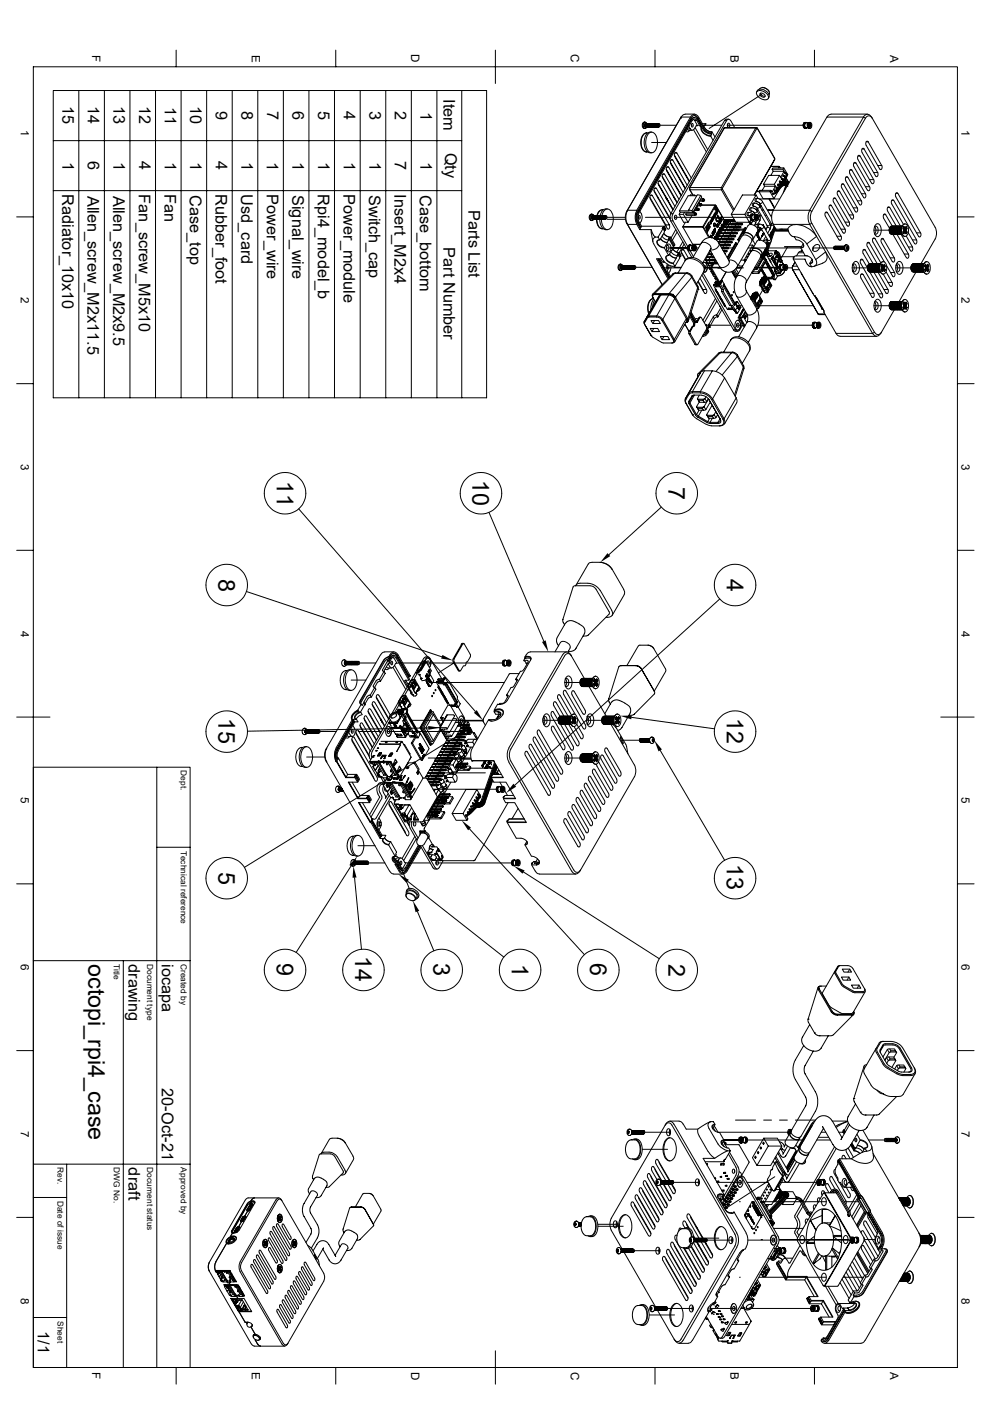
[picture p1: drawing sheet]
<svg xmlns="http://www.w3.org/2000/svg" width="297mm" height="420mm" viewBox="0 0 297 420" stroke-linecap="round" stroke-linejoin="round" font-family="sans-serif">
<defs><g id="words">
<g font-size="7">
<text x="141.6" y="143.8" transform="rotate(90 141.6 143.8)">10</text>
<text x="82.9" y="144.2" transform="rotate(90 82.9 144.2)">11</text>
<text x="200.3" y="145.9" transform="rotate(90 200.3 145.9)">7</text>
<text x="65.5" y="173.4" transform="rotate(90 65.5 173.4)">8</text>
<text x="217.8" y="173.6" transform="rotate(90 217.8 173.6)">4</text>
<text x="65.5" y="215.2" transform="rotate(90 65.5 215.2)">15</text>
<text x="217.8" y="215.2" transform="rotate(90 217.8 215.2)">12</text>
<text x="65.5" y="261.3" transform="rotate(90 65.5 261.3)">5</text>
<text x="217.8" y="259.2" transform="rotate(90 217.8 259.2)">13</text>
<text x="106.4" y="286.7" transform="rotate(90 106.4 286.7)">14</text>
<text x="26.5" y="289" transform="rotate(90 26.5 289)">octopi_rpi4_case</text>
<text x="83" y="288.8" transform="rotate(90 83 288.8)">9</text>
<text x="129.9" y="288.8" transform="rotate(90 129.9 288.8)">3</text>
<text x="153.4" y="289.1" transform="rotate(90 153.4 289.1)">1</text>
<text x="176.9" y="288.8" transform="rotate(90 176.9 288.8)">6</text>
<text x="200.3" y="288.9" transform="rotate(90 200.3 288.9)">2</text>
</g>
<g font-size="4.9">
<text x="132.9" y="29.8" transform="rotate(90 132.9 29.8)">Item</text>
<text x="18.7" y="31.8" transform="rotate(90 18.7 31.8)">15</text>
<text x="26.4" y="31.8" transform="rotate(90 26.4 31.8)">14</text>
<text x="34" y="31.8" transform="rotate(90 34 31.8)">13</text>
<text x="41.7" y="31.8" transform="rotate(90 41.7 31.8)">12</text>
<text x="49.4" y="32.1" transform="rotate(90 49.4 32.1)">11</text>
<text x="57" y="31.8" transform="rotate(90 57 31.8)">10</text>
<text x="64.7" y="33.3" transform="rotate(90 64.7 33.3)">9</text>
<text x="72.3" y="33.3" transform="rotate(90 72.3 33.3)">8</text>
<text x="80.1" y="33.3" transform="rotate(90 80.1 33.3)">7</text>
<text x="87.7" y="33.3" transform="rotate(90 87.7 33.3)">6</text>
<text x="95.4" y="33.3" transform="rotate(90 95.4 33.3)">5</text>
<text x="103" y="33.4" transform="rotate(90 103 33.4)">4</text>
<text x="110.7" y="33.3" transform="rotate(90 110.7 33.3)">3</text>
<text x="118.4" y="33.4" transform="rotate(90 118.4 33.4)">2</text>
<text x="126" y="33.5" transform="rotate(90 126 33.5)">1</text>
<text x="133.4" y="45.8" transform="rotate(90 133.4 45.8)">Qty</text>
<text x="18.7" y="48.5" transform="rotate(90 18.7 48.5)">1</text>
<text x="26.4" y="48.3" transform="rotate(90 26.4 48.3)">6</text>
<text x="34" y="48.5" transform="rotate(90 34 48.5)">1</text>
<text x="41.7" y="48.4" transform="rotate(90 41.7 48.4)">4</text>
<text x="49.4" y="48.5" transform="rotate(90 49.4 48.5)">1</text>
<text x="57" y="48.5" transform="rotate(90 57 48.5)">1</text>
<text x="64.7" y="48.4" transform="rotate(90 64.7 48.4)">4</text>
<text x="72.3" y="48.5" transform="rotate(90 72.3 48.5)">1</text>
<text x="80" y="48.5" transform="rotate(90 80 48.5)">1</text>
<text x="87.7" y="48.5" transform="rotate(90 87.7 48.5)">1</text>
<text x="95.3" y="48.5" transform="rotate(90 95.3 48.5)">1</text>
<text x="103" y="48.5" transform="rotate(90 103 48.5)">1</text>
<text x="110.7" y="48.5" transform="rotate(90 110.7 48.5)">1</text>
<text x="118.4" y="48.3" transform="rotate(90 118.4 48.3)">7</text>
<text x="126" y="48.5" transform="rotate(90 126 48.5)">1</text>
<text x="18.6" y="58.2" transform="rotate(90 18.6 58.2)">Radiator_10x10</text>
<text x="26.2" y="58.6" transform="rotate(90 26.2 58.6)">Allen_screw_M2x11.5</text>
<text x="33.9" y="58.6" transform="rotate(90 33.9 58.6)">Allen_screw_M2x9.5</text>
<text x="41.6" y="58.2" transform="rotate(90 41.6 58.2)">Fan_screw_M5x10</text>
<text x="49.3" y="58.2" transform="rotate(90 49.3 58.2)">Fan</text>
<text x="56.9" y="58.4" transform="rotate(90 56.9 58.4)">Case_top</text>
<text x="64.6" y="58.2" transform="rotate(90 64.6 58.2)">Rubber_foot</text>
<text x="72.3" y="58.2" transform="rotate(90 72.3 58.2)">Usd_card</text>
<text x="79.9" y="58.2" transform="rotate(90 79.9 58.2)">Power_wire</text>
<text x="87.5" y="58.4" transform="rotate(90 87.5 58.4)">Signal_wire</text>
<text x="95.2" y="58.2" transform="rotate(90 95.2 58.2)">Rpi4_model_b</text>
<text x="102.9" y="58.2" transform="rotate(90 102.9 58.2)">Power_module</text>
<text x="110.5" y="58.4" transform="rotate(90 110.5 58.4)">Switch_cap</text>
<text x="118.2" y="58.2" transform="rotate(90 118.2 58.2)">Insert_M2x4</text>
<text x="125.9" y="58.4" transform="rotate(90 125.9 58.4)">Case_bottom</text>
<text x="140.4" y="62.9" transform="rotate(90 140.4 62.9)">Parts List</text>
<text x="132.9" y="74.1" transform="rotate(90 132.9 74.1)">Part Number</text>
<text x="38.5" y="289" transform="rotate(90 38.5 289)">drawing</text>
<text x="48.5" y="289" transform="rotate(90 48.5 289)">iocapa</text>
<text x="48.5" y="326.2" transform="rotate(90 48.5 326.2)">20-Oct-21</text>
<text x="38.5" y="350" transform="rotate(90 38.5 350)">draft</text>
<text x="11.3" y="399.1" transform="rotate(90 11.3 399.1)">1/1</text>
</g>
<g font-size="3.5">
<text x="27.6" y="16.4" transform="rotate(90 27.6 16.4)">F</text>
<text x="75.5" y="16.3" transform="rotate(90 75.5 16.3)">E</text>
<text x="123.3" y="16.3" transform="rotate(90 123.3 16.3)">D</text>
<text x="171.1" y="16.3" transform="rotate(90 171.1 16.3)">C</text>
<text x="218.9" y="16.3" transform="rotate(90 218.9 16.3)">B</text>
<text x="266.8" y="16.3" transform="rotate(90 266.8 16.3)">A</text>
<text x="6.2" y="39" transform="rotate(90 6.2 39)">1</text>
<text x="288.2" y="39" transform="rotate(90 288.2 39)">1</text>
<text x="6.2" y="89" transform="rotate(90 6.2 89)">2</text>
<text x="288.2" y="89" transform="rotate(90 288.2 89)">2</text>
<text x="6.3" y="139" transform="rotate(90 6.3 139)">3</text>
<text x="288.2" y="139" transform="rotate(90 288.2 139)">3</text>
<text x="6.2" y="189" transform="rotate(90 6.2 189)">4</text>
<text x="288.2" y="189" transform="rotate(90 288.2 189)">4</text>
<text x="6.3" y="239" transform="rotate(90 6.3 239)">5</text>
<text x="288.2" y="239" transform="rotate(90 288.2 239)">5</text>
<text x="6.2" y="289" transform="rotate(90 6.2 289)">6</text>
<text x="288.2" y="289" transform="rotate(90 288.2 289)">6</text>
<text x="6.2" y="339" transform="rotate(90 6.2 339)">7</text>
<text x="288.2" y="339" transform="rotate(90 288.2 339)">7</text>
<text x="6.2" y="389" transform="rotate(90 6.2 389)">8</text>
<text x="288.2" y="389" transform="rotate(90 288.2 389)">8</text>
<text x="27.6" y="411.4" transform="rotate(90 27.6 411.4)">F</text>
<text x="75.5" y="411.3" transform="rotate(90 75.5 411.3)">E</text>
<text x="123.3" y="411.2" transform="rotate(90 123.3 411.2)">D</text>
<text x="171.1" y="411.2" transform="rotate(90 171.1 411.2)">C</text>
<text x="218.9" y="411.3" transform="rotate(90 218.9 411.3)">B</text>
<text x="266.8" y="411.3" transform="rotate(90 266.8 411.3)">A</text>
</g>
<g font-size="2.5">
<text x="54.2" y="231" transform="rotate(90 54.2 231)">Dept.</text>
<text x="54.2" y="255" transform="rotate(90 54.2 255)">Technical reference</text>
<text x="34.2" y="289" transform="rotate(90 34.2 289)">Title</text>
<text x="44.2" y="289" transform="rotate(90 44.2 289)">Document type</text>
<text x="54.2" y="289" transform="rotate(90 54.2 289)">Created by</text>
<text x="17.2" y="350" transform="rotate(90 17.2 350)">Rev.</text>
<text x="34.2" y="350" transform="rotate(90 34.2 350)">DWG No.</text>
<text x="44.2" y="350" transform="rotate(90 44.2 350)">Document status</text>
<text x="54.2" y="350" transform="rotate(90 54.2 350)">Approved by</text>
<text x="17.2" y="360" transform="rotate(90 17.2 360)">Date of issue</text>
<text x="17.2" y="396" transform="rotate(90 17.2 396)">Sheet</text>
</g>
</g></defs>
<g fill="none" stroke="#000" stroke-width=".3">
<path d="M52.8 15v5M100.6 15v5M148.5 15v10M196.3 15v5M244.1 15v5M10 20h276.9v390h-276.9zM16 27.1h129.8v92.2h-129.8zM23.6 27.1v92.2M31.3 27.1v92.2M38.9 27.1v92.2M46.6 27.1v92.2M54.3 27.1v92.2"/>
<path d="M61.9 27.1v92.2M69.6 27.1v92.2M77.3 27.1v92.2M84.9 27.1v92.2M92.6 27.1v92.2M100.2 27.1v92.2M107.9 27.1v92.2M115.6 27.1v92.2M123.3 27.1v92.2M130.9 27.1v92.2M138.4 27.1v92.2M193.2 36.6a1.11 1.11 0 0 0 0 1.9"/>
<path d="M193.2 36.6l-.4 .1-.3 .6 .1 .8 .6 .4M193.2 36.6h.1M193.3 36.6a1.11 1.11 0 0 0 0 1.9M193.3 36.6l.5 .5M193.4 37.1l-.2 .6 .4 .4-.3-.3v-.5l.2-.2M193.4 37.3v.5M193.6 37.3v.5M193.7 37.1l-.3 .2v.4l.3 .4M193.7 37.1l-.3 .2 .1 .6 .3 .1-.3 .2a.75 .75 0 0 1-.4-.7 .75 .75 0 0 1 .4-.6l.3 .2M193.7 38.1h.1M193.8 39.9a2.75 2.75 0 0 0-1.6 3.3 2.29 2.29 0 0 0 1.6 2.4M193.8 39.8l-.7 .2-.5 .6-.6 1.8 .1 1 .4 1.3 .6 .6 .7 .3"/>
<path d="M193.8 37.3v.5M193.8 39.8h.3M193.8 37.1l-.3 .6 .3 .4M193.8 37.1h.1M193.8 38.1l-.2 .3-.4 .1M193.8 38.1h.1M193.9 37.1h-.2l-.2 .5 .5 .5M193.9 37.3v.5M194 37.1l-.3 .6 .3 .4M194 38.1h.1M194.1 37.1l-.3 .1a.52 .52 0 0 0-.1 .5 .52 .52 0 0 0 .4 .4M194.1 37.1l-.2 .7 .3 .3"/>
<path d="M194.1 37.3v.5M194.1 37.1h.1M194.2 37.1l-.2 .1-.1 .5 .4 .4M194.2 38.1h.1M194.2 37.3l.1 .5M194.3 37.1l-.3 .4 .3 .6-.2-.7 .3-.3M194.3 37.1h.1M194.4 37.3v.5M194.5 37.1l-.3 .5 .4 .5M194.5 37.1l-.2 .1-.1 .5 .4 .3M194.6 37.3v.5M194.6 37.1l-.2 .5 .3 .5"/>
<path d="M194.7 37.1l-.3 .1v.6l.4 .3M194.7 38.1h.1M194.7 37.3v.5M194.8 37.1l-.3 .6 .4 .4M194.8 37.1h.1M194.8 39.6a2.99 2.99 0 0 0-1.7 3.7 2.27 2.27 0 0 0 2.2 2.5M194.8 39.6h.5M194.9 37.1l-.3 .2v.5l.3 .2M194.9 38.1h.1M194.9 37.3v.5M194.9 37.1l-.2 .2 .2 .8-.2-.8 .3-.2M194.9 37.1h.1"/>
<path d="M195.1 37.1l-.2 .6 .3 .4M195.1 37.3v.5M195.1 37.1h.1M195.2 38.1h.1M195.2 37.1h-.2l-.1 .5 .4 .5M195.2 37.1l-.2 .7 .3 .3-.3-.7 .3-.3M195.2 37.3v.5M195.2 37.1h.1M195.4 37.3v.5M195.5 37.1l-.3 .2 .2 .8-.2-.7 .3-.3M195.5 37.3l.1 .5M195.6 37.1l-.3 .4 .4 .6"/>
<path d="M195.7 37.1l-.2 .1-.1 .5 .3 .4M195.7 37.3v.5M195.7 37.1l-.2 .5 .3 .5M195.7 37.1h.1M195.8 37.1l-.2 .1-.1 .5 .4 .4M195.8 38.1h.1M195.9 37.3v.5M195.9 37.1l-.2 .6 .3 .4M195.9 37.1h.1M196 37.1l-.3 .1v.6l.4 .2M196 37.3v.5M196.1 37.1l-.3 .2 .3 .8-.2-.8 .3-.2"/>
<path d="M196.2 37.1l-.2 .6 .3 .4M196.2 37.3v.5M196.2 37.1h.1M196.3 37.1l-.2 .1a.55 .55 0 0 0 .3 .9v-.1M196.4 37.1l-.2 .6 .2 .4-.2-.7 .3-.3M196.4 37.3v.5M196.4 37.1h.1M196.5 37.3l.1 .5M196.6 37.1l-.3 .2v.5l.4 .3M196.6 37.1l-.2 .1-.1 .5 .4 .4M196.7 37.3v.5M196.7 37.1l-.2 .4 .3 .6"/>
<path d="M196.7 37.1h.1M196.8 37.1l-.2 .1-.1 .5 .4 .3M196.8 38.1h.1M196.8 37.3v.5M196.9 37.1l-.3 .3 .3 .7-.2-.8 .3-.2M196.9 37.1h.1M197 37.3v.5M197.1 37.1l-.3 .2v.4l.4 .4M197.1 37.1l-.2 .1-.1 .6 .4 .2M197.2 37.3v.5M197.3 37.1l-.3 .2v.4l.3 .4M197.3 37.1l-.3 .2v.5l.4 .3"/>
<path d="M197.3 38.1h.1M197.4 37.3l.1-.1a.3 .3 0 0 1 .3 .4 .3 .3 0 0 1-.4 .2zM197.4 37.1l-.3 .6 .3 .4M197.4 37.1h.1M197.4 37.1l-.3 .4 .3 .6M197.6 37.5h5.1M197.7 37.3l-.2-.2-.2 .3 .1 .6 .3-.2M203.9 35.4h.1M204.1 35.1h2.8l-16.1 27.9h-2.8l-.2 .4M204.1 35.1l-16.3 28.3M204.1 35.1l-.2 .3M206 38.8l.4 .2"/>
<path d="M206.4 39.1h1.1M206.5 37.9l.4 .8h-.9M206.8 39l-.6 .5-.6-.1M206.9 38.6a.63 .63 0 0 0 .6 .4 .63 .63 0 0 0 .6-.4M207 35.1a1.23 1.23 0 0 1 1.2-.9 1.23 1.23 0 0 1 1.1 .9M207.1 35.8h.2M207.1 35.8l-16.1 28M207.2 37.5h.3M207.3 37a.52 .52 0 0 1 .5 .6 .52 .52 0 0 1-.5 .5l-.1-.5zM207.3 35.8a.84 .84 0 0 1 .9-.6 .84 .84 0 0 1 .8 .6l1.1 2-.2 .3-1.1-2h-.6l.8 1.6M207.3 35.8l-16 28M207.5 36.1l-16.1 27.9"/>
<path d="M207.5 36.1a.67 .67 0 0 1 .7-.5 .67 .67 0 0 1 .6 .5M207.8 35.7l.3 .4M207.9 38.9l3.8 6.7M208 34.6l1 .8M208.2 35.2l-.5 .1-.6 .5M208.2 34.2l-3.3 .1-.7 .8M208.3 38.3l3.8 6.5M208.7 37.7h.3M209 35.4l1.1 1.9h.3M209 35.4h.2M209 37.7h-.3l-.6 1M209.2 35.4a1.12 1.12 0 0 0-1-.8 1.12 1.12 0 0 0-1.1 .8l-16.2 28.2a4.7 4.7 0 0 0 1 4.9l-.2 .3h3.5l.7 1.8 .5 .5h.8"/>
<path d="M209.2 35.4l1.2 1.9M209.3 37.5h7M209.4 35.1l1.1 2M210.1 37.3l-.1 .2M210.2 38.1a2.58 2.58 0 0 0 2.8 2.8M210.4 37.3l.1-.2h1l-.1 .4M210.4 38a1.84 1.84 0 0 0 1.4 2.4l1.2 .3M210.5 37.8a2.62 2.62 0 0 0 2.7 2.4M211 37.6a2.28 2.28 0 0 0 2.3 2M211.1 37.5a1.2 1.2 0 0 0 .6 2l1.4 .5M211.1 37.5h-.5l-.3 .5-.4 .1M211.2 38.3l1.2 1.1 1 .1"/>
<path d="M211.4 37.5a.84 .84 0 0 0-.6 .7 .84 .84 0 0 0 .5 .8l.9 .6 .9 .3M211.4 37.5h-.3M213.3 39.6l-.3 1.3M213.3 39.6h.1M213.4 39.6l.9 1.5M217.1 38.4l-10.3 17.8h9.4l10.3-17.8M217.1 38.4h9.4M217.1 38.4l-.1 .1M217.1 36.2l-16.1 27.9M217.1 36.2h.7M217.3 38.3l-.2 .1M217.8 36.2a.63 .63 0 0 1 .6-.5 .63 .63 0 0 1 .5 .5"/>
<path d="M217.8 36.2l-16.1 27.9M218 37.5h22.7M218.1 37.2v.7M218.3 38.2a.66 .66 0 0 1-.3-.7 .66 .66 0 0 1 .5-.5l.2 .7-.3 .5M218.4 35.7l-.8 .1-.5 .4M219 36.2l1.2 2M221.4 38.2h.1M226.5 38.4l.2 .2M226.7 38.3l-.2 .1M226.8 27.5l.2-.4a2.32 2.32 0 0 1 3.5 1.3v.7M226.9 27.3a2.39 2.39 0 0 1 3.4 2.2 2.29 2.29 0 0 1-3.5-1.9zM226.9 38.5l-10.4 18 3.5 6.3"/>
<path d="M227 38.6l5.1 8.9M227.7 26.5l-.1 .3M227.8 26.6a1.86 1.86 0 0 1 2.7 1.6M227.9 28a.92 .92 0 0 1 1 .1 .92 .92 0 0 1 .3 1 .92 .92 0 0 1-1-.2 .92 .92 0 0 1-.3-.9zM227.9 27.9a1.21 1.21 0 0 0 1.5 .9M228.3 28.2l-15.8 10.3M228.5 26.2l1.1 .3 .8 .8M230.5 27.3v.1M230.5 29.1l-.2 .4M230.6 28.2l-.1 .2M240.7 37.3v.2h.4v.2M240.7 37.5v.2h.4"/>
<path d="M240.7 37.7l.5 .3M240.7 37.8v.2h.5M240.7 38l.2 .1M240.8 37.1l-.1 .2h.4M240.8 37v.1h.4M240.9 38.3v-.2l.4 .2M241 36.9l-.2 .1h.5M241 38.4h.4M241.1 37.7l.1 .1M241.1 37.3v.2M241.2 36.7l.7 .1M241.2 38l.1 .1"/>
<path d="M241.2 37.1l-.1 .2M241.3 37l-.1 .1M241.3 36.9v.1M241.4 36.7l-.1 .2M241.6 36.7l-.6 .2h.3M241.6 38.4h-.6h.6M241.6 38.4h.2M241.8 38.3l-.2 .1M241.9 37.3v.2h.5M241.9 37.5v.2h.4M241.9 37.7l.5 .1M242 37.8v.2"/>
<path d="M242 37.1l-.1 .2h.5M242.1 37l-.1 .1h.4M242.1 37l.1-.2h-.6a.83 .83 0 0 0-.5 .8 .83 .83 0 0 0 .5 .7l.9-.2M242.1 37h.4M242.4 38h-.4l.1 .1M242.6 37.8l.3 .2 .2-.4-.2 .5-.3-.3M242.6 37.4l-.1 .3M242.6 38.3l-.3 .1M242.6 37.8l.1-.5-.1 .6M242.7 36.7a.89 .89 0 0 1 .6 .8 .89 .89 0 0 1-.5 .9l-.5-.7zM242.7 36.7l-.6 .2h.5M242.7 38.4h-.4h.5"/>
<path d="M242.7 37.4v.2M242.7 37.2l.2 .5-.2 .2 .2-.3zM242.8 37.2l.2 .4-.2 .4M242.8 37.2l-.2 .2v.4M242.8 37.2l.2 .3M242.9 36.7h-.5M242.9 37.4v.2M242.9 38.4h.1M243 37.4v.2M258.8 35.1a1.37 1.37 0 0 1 1.4-.8 1.37 1.37 0 0 1 1.2 1.1M258.8 35.1h-11l-16.1 27.9M258.8 35.1l.6 .3"/>
<path d="M258.8 35.1l-16.1 27.9M259.4 35.4a1.08 1.08 0 0 1 1-.7 1.08 1.08 0 0 1 1 .7M259.4 35.4l-16.1 28M260 34.2h-11l-.6 .3-.5 .6M261.4 35.4l19 33 .3 1.1-.3 1.9-4.4 7.7M16 42.2h122.4M16 57.2h122.4M193.8 45.6h.3M194.4 40a1.43 1.43 0 0 1 1.6-.2 1.43 1.43 0 0 1 .8 1.3 4 4 0 0 1-1.2 4.7 1.91 1.91 0 0 1-2-2 4.4 4.4 0 0 1 .8-3.8zM194.9 59.7l5.1 8.8a.59 .59 0 0 0 .8-.2 .59 .59 0 0 0-.2-.8M194.9 58.6h.6M195.3 42.7h4.4"/>
<path d="M195.5 58.6a.59 .59 0 0 0-.8 .2 .59 .59 0 0 0 .2 .8M195.5 58.6l5.1 8.8h-1l-4.8-8.2M196 57.1l4.8 8.2M196.1 56.5h.6M196.7 56.5a.59 .59 0 0 0-.8 .2 .59 .59 0 0 0 .2 .8l4.7 8.2M196.7 56.5l4.4 7.5M197.1 59.1v.1M197.2 54.9l4.6 7.9M197.3 59.3l-.1 .1M197.4 54.4h.6l4.3 7.5M197.4 59.4v.2M198 54.4a.59 .59 0 0 0-.9 .2 .59 .59 0 0 0 .3 .8l4.3 7.5"/>
<path d="M198.5 52.8l4.5 7.9M198.6 52.2h.6l4.3 7.6M199.2 52.3a.59 .59 0 0 0-.8 .2 .59 .59 0 0 0 .2 .8l4.3 7.5M199.5 59.1l.1 .1M199.6 59.1h.1M199.6 59.4h.1M199.6 50.7l4.6 7.8M199.8 59.4l-.1 .2zM199.8 59.4l-.1 .2M199.8 50.1h.6l4.3 7.6M199.8 51.2l4.3 7.5M199.9 59.6l.3 .5-.3-.5"/>
<path d="M199.9 59.6v.3M200.4 50.2a.59 .59 0 0 0-.8 .2 .59 .59 0 0 0 .2 .8M200.9 48.6l4.5 7.8M201 48h.6M201 49.1l4.4 7.5M201.6 48a.59 .59 0 0 0-.8 .2 .59 .59 0 0 0 .2 .8M201.6 48l4.4 7.5M202 59.1l.1 .1M202.1 46.4l4.5 7.9M202.1 59.3h-.1M202.2 59.6l.1 .3M202.2 45.9h.7l4.3 7.5"/>
<path d="M202.2 46.9l4.3 7.5M202.8 45.9a.59 .59 0 0 0-.8 .2 .59 .59 0 0 0 .2 .8M206.8 58.7l.1-.2h1.3l-.1 .2M206.8 56.3v.5M208.2 58.5l.1 .2M208.8 58.7h-2.6l-2.6 4.5M209 58.4l1 .2-2.6 4.6-1-.2zM210 58.6l.3 .5-2.6 4.5M210 59.6h.7M210.7 59.6l-.1 .4h-.8M210.7 59.6l.4 .1-.2 .3h-.3l.1 .3M210.9 60l.2 .2-.4 .1"/>
<path d="M211.1 59.7v.5M213 40.9l.7 1.2M216.2 56.9h-9.4l.9 1.6M216.2 56.9l3.6 6.3M216.5 56.4l-.3-.2v.7M216.5 56.7l-.3 .2M226.6 58.5l.6 1M226.7 57.4h.8M226.7 57.3h.9M226.9 59.5l-.3 .3 .3 .7M226.9 59.5l1 .3 .6 .7M226.9 59.5l-.6 .3 .1 .5 .5 .2"/>
<path d="M227.5 57.5l1.2 2.1h3.2M227.6 59.6h6.1M228.8 55.2l.4 .6h3.2l-1 1.8-.3-.5M229.2 55.8l-.8 1.3M230.4 59.6l1.7 2.8M230.6 59.6l1.6 2.7M230.8 57.5l.3-.4h-3.3l-.3 .4h3.3l1.1 2.1M231.4 50.8l.3 .6h3.3l-1 1.7-.4-.5M231.6 50.3h3.3l-.2 .5h-3.3zM231.6 57.9l.1 .3M231.7 51.4l-.7 1.2M232.1 55.2l1.5-2.6h-3.2l-1.6 2.6h3.3l.3 .6"/>
<path d="M232.1 47.4v.1M232.1 47.8v.1M232.1 57.3l.8-.2 1.3-1.6 1.3-.2v.2l-.8 2.3M232.1 47.5v.3l-6.1 10.7M232.1 48l.1-.6-5.3-9.1-9.7-.1-10.6 18.1v.5l1 1.7M232.2 57l-.2 .2 .2 .1M232.7 56.1l-.2 .2 .2 .1M233.1 56.4h-.5M233.2 56.3l-.6 .1M233.2 55.2l-.2 .2 .2 .1M233.4 56l-.8 .1M233.4 57.1l-1.5 2.5"/>
<path d="M233.5 49.9l-.2 .4M233.5 49.9l.1 .1M233.5 49.9h-2.5M233.6 50l.2 .3-.2-.3-.2 .3M233.6 50h.1M233.6 54.6l.6 .1-.6-.1M233.6 54.4l1 .2M233.6 54.4l.2 .2M233.7 56.2h-.1M233.8 56.1h-.2M234.1 53.7l.5 .1M234.2 53.7l.4 .1"/>
<path d="M234.2 53.4l.6 .2v.7h.5M234.3 53.4l-.2 .2 .2 .1M234.3 55.5h.1M234.5 54.4l.3 .2M234.6 55h.1M234.6 53.8l-.1 .6M234.6 55.4l-.5 .2M234.7 52.8l.4 .2zM234.7 50.8l.3 .6M234.7 52.5l.5 .2 .3 .4M234.8 52.5l-.2 .2 .2 .1M234.9 55.3l-.7 .3-1.6 1.9-1 .4"/>
<path d="M234.9 50.3l1.2 2.1-.3 .5M235 54.9l.6 .1M235.1 54.9h-.7l-1.3 .6 1.3-.6h1.2l.1 .5-.6 1.8M235.1 55v.2M235.1 55.2h.1M235.1 55.2l-.9 .2-1.3 1.6-.8 .3M235.1 54.1l-.1 .2M235.1 54.8v.1M235.1 54.6h.2M235.1 55h.2M235.1 54.6v.2M235.1 54.6l-.7 .1-1.3 .5"/>
<path d="M235.1 55l-1 .2-1.4 1.6-.6 .2M235.2 51.9l.3 .2zM235.2 51.6l.5 .2 .2 .5-.4 2M235.2 54.6h.1M235.2 54.4v.2l-.7-.2M235.2 55.3v.2M235.2 55.5h.1M235.2 55.5l-.8 .3-1.8 2-1 .4M235.3 55.5l-.9 .3-1.7 2-1.1 .4M235.3 51.6l-.2 .2 .2 .1M235.3 55.5h.2M235.3 54.6v.3"/>
<path d="M235.3 54.6l.6 .3 .1 .7M235.3 55v.2M235.3 55l.4 .1M235.4 55.5l-.7 .2M235.5 55.3v.2M235.5 54.4h.1M235.5 54.4v.2M235.5 54.3l.5 .1 .3 .6M235.5 52.1l-.4 2.2v-1.3M235.5 55.6h.2M235.6 54.6l.5 .3-.1 .7M235.6 55h.1"/>
<path d="M235.6 53.5l.6 .9M235.6 53.4l.6 1M235.6 54.7h.1M235.7 54.4h.1M235.7 54.3l.8 .4M235.7 55.5l.3 .1M235.7 54.3l-.5 .1M235.8 54.7h.1M235.8 55.8h.1M235.9 55.7h.1M235.9 54.9h.1M236 55h.1"/>
<path d="M236 55.6l-.1 .2M236.1 55.5h.1M236.1 55.3v.1M249.8 59.5h.6M250.4 59.5a.59 .59 0 0 0-.8 .2 .59 .59 0 0 0 .2 .8l4.1 7.1M250.4 59.5l4.1 7.1h-1.2M251 57.4h.6M251.6 57.4a.59 .59 0 0 0-.8 .2 .59 .59 0 0 0 .2 .8l4.1 7.1a.59 .59 0 0 0 .8-.2 .59 .59 0 0 0-.2-.8M251.6 57.4l4.1 7h-1.2M252.3 55.2h.6l4 7.1M252.9 55.3a.59 .59 0 0 0-.8 .2 .59 .59 0 0 0 .2 .8l4 7.1a.59 .59 0 0 0 .8-.2 .59 .59 0 0 0-.2-.8M253.4 53.1h.7l4 7.1h-1.2"/>
<path d="M254.1 53.2a.48 .48 0 0 0-.7-.1 .48 .48 0 0 0 0 .7l4.2 7.5a.59 .59 0 0 0 .8-.3 .59 .59 0 0 0-.3-.8M254.7 52.1l4.1 7a.59 .59 0 0 0 .8-.2 .59 .59 0 0 0-.2-.8M254.7 51h.6M255.3 51a.59 .59 0 0 0-.8 .2 .59 .59 0 0 0 .2 .8M255.3 51l4.1 7.1h-1.3M255.9 50l4.1 7a.59 .59 0 0 0 .8-.2 .59 .59 0 0 0-.2-.8M255.9 48.9h.6l4.1 7.1M256.5 48.9a.59 .59 0 0 0-.8 .2 .59 .59 0 0 0 .2 .8M257.1 46.8h.7M257.7 46.8a.59 .59 0 0 0-.8 .2 .59 .59 0 0 0 .2 .8l4.1 7.1M257.8 46.8l4 7M258.4 44.7h.6"/>
<path d="M259 44.7a.59 .59 0 0 0-.9 .2 .59 .59 0 0 0 .3 .8l4 7.1M259 44.7l4.1 7h-1.3M259.4 56h1.2M259.6 42.5h.6l4 7.1M260.2 42.5a.59 .59 0 0 0-.8 .3 .59 .59 0 0 0 .2 .8l4.1 7.1a.61 .61 0 0 0 .7-.3 .61 .61 0 0 0-.2-.8M260.6 53.8h1.2M261.8 53.8a.59 .59 0 0 1 .2 .9 .59 .59 0 0 1-.8 .2M263 51.7a.59 .59 0 0 1 .2 .8 .59 .59 0 0 1-.8 .2M263.1 49.6h1.1M268.5 58h.6M269.1 58a.59 .59 0 0 0-.8 .2 .59 .59 0 0 0 .2 .8l6.8 11.9M269.1 58l6.8 11.8"/>
<path d="M5 65h5M177.3 64.2a1.11 1.11 0 0 0 0 1.9M177.3 64.2l-.6 .5v.9l.5 .5 .5-.1 .3-.3M177.3 64.2h.1M177.4 64.2a1.11 1.11 0 0 0 0 1.9M177.4 64.2l.6 .5M177.5 64.7l-.2 .6 .3 .3M177.5 64.9v.5M177.6 64.7l-.3 .5 .5 .4M177.6 65.7h.1M177.7 64.7l-.2 .6 .3 .4M177.7 64.9v.5"/>
<path d="M177.7 64.7h.1M177.8 64.9l.1 .5M177.8 64.7l-.2 .1-.1 .4 .4 .4M177.9 64.7l-.2 .6 .3 .3M177.9 64.7l-.3-.2a.78 .78 0 0 0-.1 1.3l.4-.2M177.9 64.7h.1M178 64.7l-.3 .3 .3 .7M178 64.9l.1 .5M178.1 64.7l-.3 .5 .3 .5M178.1 64.7l-.2 .1-.1 .5 .4 .3M178.1 65.7h.1M178.2 64.8l.3-.1-.3 .2v.4l.3 .4-.3-.3z"/>
<path d="M178.2 64.9v.5M178.2 64.7l-.2 .5 .3 .4M178.2 64.7h.1M178.3 64.7l-.2 .1-.1 .5 .4 .3M178.3 65.7h.1M178.4 64.9v.5M178.4 64.7v.6l.3 .4-.4-.4 .1-.5 .2-.1zM178.5 64.9v.5M178.7 64.9v.5M178.8 65.6l.4 2 .5 .7 .8 .3M178.8 64.7l-.3 .2 .3 .7M178.8 65.7h.1"/>
<path d="M178.8 64.7l-.3 .4 .1 .4 .3 .1M178.9 64.7l-.3 .6 .3 .4M178.9 64.9v.5M178.9 65.7a2.55 2.55 0 0 0 1.6 2.9M178.9 65.7h.1M179 64.9v.5M179 64.7l-.3 .1-.1 .4 .5 .4M179 64.7l-.2 .6 .3 .3M179 64.7h.1M179.1 64.7l-.3 .5 .4 .4M179.1 65.7h.1M179.2 64.9v.5"/>
<path d="M179.2 64.7l-.3 .5 .4 .4M179.2 64.8l.3-.1-.3 .1v.5l.3 .4-.3-.3zM179.2 64.7h.1M179.3 64.7l-.3 .1v.4l.4 .4M179.3 65.7h.1M179.3 64.9l.1 .5M179.5 64.7l-.2 .6 .4 .4-.4-.5 .1-.4 .2-.1zM179.5 64.9v.5M179.7 64.9v.5M179.7 65.7a2.63 2.63 0 0 0 2.3 3.2M179.7 64.7l-.2 .1v.5l.3 .3M179.8 65.7h.1"/>
<path d="M179.8 64.9v.5M179.9 64.7l-.3 .6 .4 .3M179.9 64.7h.1M180 64.7l-.3 .2v.5l.3 .2M180 65.7h.1M180 64.7l-.2 .6 .3 .3M180 64.9v.5M180 64.7h.1M180.1 65.7h.1M180.1 64.7l-.2 .1-.1 .4 .4 .4M180.2 64.7l-.2 .6 .3 .3M180.2 64.8l.2-.1-.3 .5 .4 .5-.4-.3z"/>
<path d="M180.2 64.9v.5M180.2 64.7h.1M180.3 65.7h.1M180.3 64.9v.5M180.3 64.7l-.3 .1v.4l.3 .4M180.3 64.7l.4-.9a1.34 1.34 0 0 1 1.1-1.1 1.34 1.34 0 0 1 1.4 .7 4 4 0 0 1-.9 5.4 1.99 1.99 0 0 1-2-2.1v-1M180.3 64.8l.3-.1-.3 .1v.5l.3 .4-.3-.3zM180.5 64.9v.5M180.5 62.9a2.01 2.01 0 0 0-1.5 1.8M180.5 68.6h.3M180.6 64.9v.5M180.7 64.7l-.3 .5 .4 .5"/>
<path d="M180.8 64.7l-.3 .2v.4l.3 .3M180.8 65.7h.1M180.8 62.9l-1.2 .3-.7 1.5M180.8 64.9v.5M180.8 64.7l-.2 .5 .3 .4M180.8 64.7h.1M180.9 64.7l-.1 .7 .3 .3-.3-.4v-.5l.3-.1zM180.9 64.7l-.3 .2v.4l.4 .3M180.9 65.7h.1M181 64.9v.5M181.1 64.7l-.2 .6 .3 .3M181.1 64.9v.5"/>
<path d="M181.1 64.7h.1M181.2 65.7h.1M181.3 64.7l-.3 .1-.1 .4 .2 .3 .3 .1M181.3 64.8l.3-.1-.3 .5 .3 .5-.3-.4zM181.3 64.9v.5M181.4 64.7l-.3 .2v.4l.3 .3M181.4 64.7l-.3 .3 .3 .7M181.5 64.9l.1-.1a.3 .3 0 0 1 .3 .4 .3 .3 0 0 1-.4 .2zM181.7 65.2h5.7M181.8 64.8l-.2-.1-.2 .3v.5h.4M181.8 64.8l.1 .1M181.9 65.4l-.1 .1"/>
<path d="M182 62.6a2.1 2.1 0 0 0-2.2 2.1h-.2l-.1 .6 .4 .3M182 65.7h5.5M185.9 79.2a1.11 1.11 0 0 0 0 1.9M185.9 79.2l-.3 .1-.3 .5v.9l.8 .4 .5-.5M185.9 79.2h.1M186 79.2l.6 .3-.3 .8 .4 .3M186 79.2a1.11 1.11 0 0 0 0 1.9M186.1 79.7h.2M186.1 79.7l-.1 .6 .4 .3M186.1 79.7l-.1 .3M186.2 79.8v.6M186.4 79.8v.6"/>
<path d="M186.4 79.7l-.3 .2v.4l.3 .3M186.5 79.8v.6M186.5 79.7l-.3 .1-.1 .4 .5 .4M186.5 79.7l-.2 .6 .3 .3M186.5 79.7l-.2-.2a.78 .78 0 0 0-.2 1.3l.3-.2M186.5 79.7h.1M186.6 79.8l.1 .6M186.7 79.7l-.3 .4 .4 .5M186.7 79.8l.2-.1-.2 .1-.1 .5 .4 .3-.4-.2zM186.7 79.7h.1M186.8 79.7l-.3 .1v.5l.4 .3M186.8 79.8v.6"/>
<path d="M186.9 79.7l-.1 .6 .4 .3-.4-.3 .1-.5 .2-.1zM187 79.8v.6M187.2 79.8v.6M187.2 79.7l-.2 .1-.1 .5 .4 .3M187.3 79.7l-.3 .2v.4l.4 .3M187.3 79.8v.6M187.4 79.7l-.3 .6 .3 .3M187.4 79.7h.1M187.5 79.7l-.3 .1v.5l.3 .3M187.5 79.7l-.2 .6 .3 .3M187.5 79.8v.6M187.5 79.7h.1"/>
<path d="M187.6 79.7l-.2 .1-.1 .4 .4 .4M187.7 79.7l-.2 .6 .2 .3M187.7 79.8v.6M187.7 79.7h.1M187.7 79.7h.2l-.2 .1-.1 .5 .4 .3-.4-.3zM187.7 79.7l-.2 .1v.5l.3 .3M187.8 79.8v.6M187.8 63.4l-.4 1.4 .4 2.1M187.8 66.9l.2 .4h2.8l.9 1.5M187.8 66.9l10.7 18.4M187.9 79.7h.2l-.3 .1v.5l.4 .3-.4-.2zM188 79.8v.6"/>
<path d="M188.1 63.1a4.3 4.3 0 0 0 0 4.1M188.1 79.8v.6M188.2 79.7l-.3 .5 .4 .4M188.3 79.7l-.3 .2v.4l.3 .3M188.3 79.8v.6M188.3 79.7l-.2 .6 .3 .3M188.3 79.7h.1M188.4 79.7l-.1 .6 .3 .3-.3-.3v-.5l.3-.1zM188.4 79.7l-.3 .2v.4l.4 .3M188.5 79.8v.6M188.6 79.7l-.2 .6 .3 .3M188.6 79.8v.6"/>
<path d="M188.6 79.7h.1M188.8 79.7l-.2 .1a.55 .55 0 0 0 .2 .8M188.8 79.8v.6M188.8 79.7l-.2 .2v.4l.3 .3M188.8 79.7h.3l-.3 .1v.5l.3 .3-.3-.3zM188.9 79.8l.1 .6M188.9 79.7l-.3 .3 .3 .6M189.1 79.8v.6M189.2 79.7l-.3 .4 .3 .5M189.2 79.7l-.2 .1-.1 .5 .4 .3M189.3 79.8v.6M189.3 79.7l-.2 .5 .3 .4"/>
<path d="M189.3 79.7h.1M189.4 79.7l-.1 .6 .3 .3-.4-.3 .1-.5 .3-.1zM189.4 79.7l-.3 .2v.4l.4 .3M189.4 79.8v.6M189.6 79.8v.6M189.8 79.8v.6M189.8 79.7l-.2 .6 .3 .3M189.8 79.7h.1M189.9 79.7l-.2 .1a.55 .55 0 0 0 .2 .8h.1M189.9 79.7l-.2 .6 .3 .3M189.9 79.8v.6M189.9 79.7h.1"/>
<path d="M190.1 79.7l-.3 .1-.1 .4 .5 .4M190.1 79.7l-.2 .6 .3 .3M190.1 79.7h.1M190.2 79.7l-.3 .5 .3 .4M190.2 79.8a.3 .3 0 0 1 .4 .3 .3 .3 0 0 1-.4 .3zM190.4 79.8l-.2-.1-.2 .3 .1 .5h.3M190.5 79.8v.1M190.9 63.1a4.3 4.3 0 0 0 0 4.1M191 63.8l-.3 1.4 .3 1.3M191 63.8h.3M191.3 63.8l-.4 1.4 .4 1.3M191.3 65.2h.3"/>
<path d="M191.4 66.3l.9 1.5M191.4 64.1a2.36 2.36 0 0 0 0 2.2M191.5 64.6a.52 .52 0 0 1 .4 .6 .52 .52 0 0 1-.4 .5l-.2-.5zM191.8 63.4l.4 .7M191.9 68.1l-.9-1.5h.3l.8 1.5M192.2 64.1l.2 .8-.2 1.3M192.2 66.2l-.4 .8M193.4 65.2h7.3M195.2 68.8l.5 3.6M196.5 71.1a1.24 1.24 0 0 0-.6 2l2.7 4.7a4.5 4.5 0 0 0 3.7 2M197.1 77.6l3.3 5.8M197.4 77.6l3.2 5.6"/>
<path d="M197.6 77.6l3.1 5.5M197.7 71.9a.82 .82 0 0 0-.9 .5 .82 .82 0 0 0 .4 1l.9 .7 1 .2M197.7 60.1l.1 .1M197.8 71.9l-.5 .1a1.35 1.35 0 0 0 0 1.4 1.35 1.35 0 0 0 1.2 .7l.6 .1M197.9 60.6h.1M197.9 77.6l.3 .5M198 71.6l.8 .8 1.2 .3M198 71.5l.8 .8 1.1 .4M198.2 78.1l.5 .5h.5M198.4 70.8l.8 .8 1.2 .4M198.5 77.6h-1.7l3.4 6M198.6 70.5h.1"/>
<path d="M198.7 68.1l-.2 .4h.2l.5 .9-1.5 2.5-.5-.8 1.5-2.6M198.9 68.1l.2-.3h-6.8l-.5 .5M198.9 70a2.5 2.5 0 0 0 2 1.1M198.9 70l1 .8 1.1 .3M199 78.3l-.3 .3M199.1 67.8l.5 .9-.2 .3-.5-.9h-.2l.5 .9-.1 .2M199.2 69h.2M199.5 67.5l.1 .4M199.7 74.3h6.4M199.9 73.7l.3-.1a.91 .91 0 0 1-.2 1.5l-.1-.1M200 79.2l-.2 1 .3 1M200 73.3l.4-.1a1.37 1.37 0 0 1 0 2.3l-.4-.1-.2-.6v-1z"/>
<path d="M200 60.1h.2M200.1 79.6a.52 .52 0 0 1 .4 .5 .52 .52 0 0 1-.4 .5l-.2-.5zM200.3 71.8l.2-.5 1.4 2.4-.1 .2M200.3 71.7h.2M200.4 76.6a.82 .82 0 0 0-.9 .5 .82 .82 0 0 0 .4 1l.8 .7 1.1 .2M200.4 76.6l-.5 .1a1.35 1.35 0 0 0 0 1.4 1.35 1.35 0 0 0 1.3 .6l.6 .2M200.5 71.3h.3M200.6 71.8l1.3 2.3-1.5 2.4-1.3-2.2zM200.6 76.2l.9 .8 1.1 .4M200.7 76.2l.8 .8 1.1 .3M200.7 65.4h.1M200.9 71.1l1.3 2.2-.1 .4-1.3-2.4z"/>
<path d="M201 66.2h.7M201 66.2l6.3 11M201 64.1h.7M201 79.7l-.2 1.5M201 64.1l-.2 .8 .2 1.3M201.1 75.4l.8 .9 1.1 .3M201.3 75.1h.1M201.7 66.2l4.5 8.1h.3v.1M201.7 64.1l-.3 .8 .3 1.3M201.9 73.7h.2M202.1 65.2h22.7M202.2 64.8v.7"/>
<path d="M202.4 64.6a.6 .6 0 0 1 .5 .6 .6 .6 0 0 1-.5 .5l-.3-.5zM202.5 68.8l-1.4 2.5M202.9 69.6l-1.4 2.4M203 76.7l.2-.2 .6 .8-1.5 2.5-.5-.9zM203.2 76l.6 .9-.2 .2M203.2 76l-.2 .4h.2M203.2 76h.3M203.5 64.3l1.4 2.3h1.3M203.6 75.8a2.5 2.5 0 0 1-2-1.1l1 .8 1.1 .3M203.6 63.2l.3 .4M203.8 76.9h.2l-.5-.9 .1-.2 .5 .8-.1 .3M203.9 63.6h1.3l-.4 .7h-1.3z"/>
<path d="M204.2 75.5l1.3 2.4M204.3 74.9h.6l1.4 2.4M204.6 72.5l-1.8 3.1M204.7 67.9v.2M204.7 68.1l2.9 5.1M204.7 68.1h6M204.8 64.3l1.4 2.3 1.2-2M204.9 75a.59 .59 0 0 0-.8 .2 .59 .59 0 0 0 .2 .8l1.1 2M205 73.2l-1.5 2.6M205.3 78.2a3.1 3.1 0 0 1 4.2 .3 2.52 2.52 0 0 1 1.4 2.9M205.5 64.2h2.6l.2 .4h-2.6zM206.1 74.4l.5 .2v.2"/>
<path d="M206.2 74.3l-.1 .1h.4M206.2 74.6v.2h.4M206.2 73.9l.3 .1M206.2 74.8l.1 .1M206.2 73.7v.2h.4M206.3 75.1h.5M206.4 73.6l-.2 .1h.5M206.4 62.9l.1 .3h-2.9M206.5 75.1h.4M206.5 74v.3M206.5 74.4l.1 .2M206.6 73.5l.7 .1"/>
<path d="M206.6 74.8l.1 .1M206.6 73.9l-.1 .1M206.7 73.7l-.1 .2M206.8 75.2l1 1.7M206.9 73.5l-.2 .2M207 73.6a.8 .8 0 0 0-.4 .7 .8 .8 0 0 0 .4 .8h.6M207 73.6h.6M207.1 73.4l-.7 .2h.4M207.2 75.1h-.7l.5 .1M207.3 75.1h-.2M207.3 74.4l.5 .2M207.4 74v.3h.4"/>
<path d="M207.4 74.3l-.1 .1h.5M207.4 63.2l.3 .4h-2.5M207.4 74.6v.2M207.4 73.9l.4 .1M207.5 73.7l-.1 .2h.5M207.5 73.7h.4M207.6 73.6l-.1 .1M207.6 73.2h2.3M207.6 73.2l2.3 .1M207.8 74.8h-.4l.1 .1M207.9 73.7l.2-.2a.85 .85 0 0 1 .7 .6 .85 .85 0 0 1-.3 .9l-.1 .1a.84 .84 0 0 1-.7-.5 .84 .84 0 0 1 .2-.9zM207.9 74.9l-.3 .2"/>
<path d="M208 74.5l.3 .2 .2-.4-.1 .4-.3 .1M208 75.1h-.3M208 74.6l.1 .2M208 74.2v.3M208 63.1h1.1M208 74.3h1.3M208 74.6l.1-.6v.6M208.1 73.5l-.5 .1h.4M208.1 75.1h-.4l.5 .1M208.1 74.2v.2M208.2 74v.7l.1-.2-.1-.5M208.2 63.1l-.4 .7"/>
<path d="M208.2 73.9l.2 .6-.2 .2M208.2 73.9l-.2 .7M208.2 74l.2 .3M208.3 75.1h.1M208.3 74.2v.2M208.3 73.4l-.5 .1M208.3 63.8h-2.6l-.2 .4M208.3 63.8l-.2 .4h.4M208.3 63.8l.4 .1M208.4 62.4h.7M208.4 74.2v.2M208.7 64.4v-.5l-.2 .3 .2 .2-.4 .2"/>
<path d="M208.8 61.7h1.1M209 61.7l-.4 .7M209.1 62.4l-.2 .4h-.7M209.1 62.4l.4 .1-.2 .3h-.4l.2 .3M209.2 61h.7M209.3 62.8l.2 .2-.4 .1M209.4 60.6v.4M209.5 62.5v.5M209.6 60.3h1.1M209.9 61l-.1 .4h-.8M209.9 61l.4 .1-.2 .3h-.3l.1 .3M210.1 61.4l.2 .2-.4 .1"/>
<path d="M210.1 73a1.91 1.91 0 0 1 2.9 1.6M210.1 72.9l1-1.1 1.5-.6 .9 .1 .9 .4 1.1 1.2M210.1 72.9l-2.5 4.3M210.3 61.1v.5M210.3 61.5h4l-3.6 6.4h-6l.7-1.3M210.4 61.5h4M210.6 79a.75 .75 0 0 1 .9-.2 .75 .75 0 0 1 .4 .8 1.3 1.3 0 0 1-1.1 1.9M210.6 68h.2zM210.7 68.1l1.7 3.1M210.9 79.5a.64 .64 0 0 1 .6 .6 .64 .64 0 0 1-.3 .7M211.1 78.7a1.69 1.69 0 0 1 0 2.9M211.4 78.1h1l.4 .6h-1l.1-.2"/>
<path d="M211.4 77.9h1M211.6 68.3v.2M211.6 68.3h.1M211.6 68v.3M211.6 68l.8-1.4 .1 .3-.9 1.4M211.6 68h.1M211.9 78.7v.3h.3l.3 .6h-.2M211.9 79h1.1l.3 .6h-1l.1-.2M211.9 76.9h1.1M212.5 76h.9M212.6 67.2l.1 .3-.9 1.5-.1-.3zM212.6 67.2l-.9 1.5 .1 .3"/>
<path d="M212.7 71.2l-1.9-3.2 3.7-6.4 3 5.2-3 5M212.7 71l.2 .2-.2-.2v.2M212.7 71.2h.1M212.8 67.8l-.9 1.5 .1 .3M212.8 67.8v.4l-.8 1.4-.1-.3zM212.8 78h1.7M212.8 77.2h-1l-.4 .7v.2h.3l.3 .6h-.2M212.8 78.7l.2 .3M212.9 79.6l-.4 .6M212.9 70.7l.1 .4zM212.9 70.7v.4M212.9 70.8l.1 .2"/>
<path d="M213 66.8l.1-.1-.3 .1v-.4l.2-.4-.1 .5 .3-.1-.2 .7M213 66.8l-.1 .2 .1 .1M213 66l-.1 .5M213 66.8l.1 .1M213 75.3v.1M213 70.5l.2 .2-.1 .3zM213 70.6l.1 .1M213 70.5l.2 .2-.1 .3M213 74.6l-2.4 4.3M213.1 66.6l-.2 .2M213.1 75.4h-.3l-.3 .9M213.1 66.6h.1"/>
<path d="M213.1 70.7h.1M213.1 66.3l.1 .6-.2 .2M213.1 74.5l-.1 .1M213.1 71.2h.1M213.2 70.9l.2 .2-.1 .1M213.2 70.9l.1 .3M213.2 70.9l.2 .3M213.3 65.4h.2l.1 .4-.2 .7-.3-.3zM213.3 71v.1M213.3 66h.1M213.3 65.8h.1M213.3 78.9h1.8"/>
<path d="M213.3 77.1h.7M213.3 71.1v.1M213.3 76.3h-1l-.4 .9M213.3 66.1h.1M213.3 71.1h.1M213.4 65.7v.5M213.4 65.7h.1M213.4 79.6l-.4 .6M213.4 65.4l.2 .6-.2 .5M213.4 69.7l.1 .4zM213.5 69.7v.3M213.5 76.2l-1.1 1.9"/>
<path d="M213.5 69.8l-.1 .2M213.5 70h.1M213.6 70.3l.2 .1-.1 .3zM213.6 69.4l.1 .5zM213.6 69.5v.2M213.6 69.9l-.1 .2M213.6 66h.1M213.6 64.9l.3 .3M213.6 65.8h.1M213.7 70.4l-.1 .1M213.7 70.3v.4M213.7 69.6v.3"/>
<path d="M213.7 69.6l-.1 .2M213.7 69.8h.1M213.7 69.6h.1M213.7 70.1h.2l-.1 .3zM213.7 69.3l.1 .3zM213.7 65.3v.6M213.7 70.4v.2M213.7 69.3l.1 .2M213.7 69.3l.1 .3M213.7 69.3h.1M213.8 70.2v.1M213.8 70v.4"/>
<path d="M213.8 79.1l-.5 .5M213.8 70.2h.1M213.8 70.1h.1M213.8 64.5l.3 .8-.1 .2-.3-.2v.6l-.2-.8 .1-.2 .3 .3zM213.8 64.5l.3 .8-.1 .2M213.8 70.1v.1M213.8 69.9l.2 .1M213.8 69.1l.2 .1M213.8 69.5h.1M213.8 70.3h.1M213.9 67.4l.1-.4 .3 .2-.2 .6-.2-.4M213.9 76.8h-.5l-.1 .3 .1 .2h.7"/>
<path d="M213.9 79.1l-.7 1.2 2.4 4.2M214 71.5l.1-.3 .1 .4M214 68.9v.4M214 69.7v.4M214 68.9v.4l-.2-.1h.2zM214 69.7v.4l-.2-.2 .2 .1zM214 71.5l.1-.1v.1M214 66.9l-.2 .4 .2 .5M214 68.8l.1 .4M214 67l.4 .2-.1 .5-.3 .1M214 68.7l.2 .3M214 66.9a.52 .52 0 0 1 .5 .5 .52 .52 0 0 1-.5 .5l-.1-.5z"/>
<path d="M214 68.7l.2 .2-.1 .3zM214 69.5h.2l-.1 .4zM214.1 71.2l.1 .4M214.1 64h.2l-.2 .7h.2v-.6l.2 .4-.3 .6-.2-.5zM214.1 69.5v.4M214.1 69.6v.2M214.1 71.4l-.1 .1M214.1 69.8h.1M214.1 69.6h.1M214.2 68.5v.2l.2-.2-.1 .3zM214.2 71.6l.2 .1M214.2 63.9v.4"/>
<path d="M214.2 64.2l-.1 .4 .1 .2M214.2 69.2l.1 .4zM214.2 70.9l.3-.1 .1 .2-.1 .6zM214.2 69.3l.1 .2M214.2 68.4h.1M214.2 69.3h.1M214.2 68.5h.1M214.3 68.4v.3M214.3 64.5l-.1 .1M214.3 69.2v.1M214.3 78.2l-.3 .5M214.3 62.1a.42 .42 0 0 1 .4 .4 .42 .42 0 0 1-.4 .5z"/>
<path d="M214.3 64.1l.2 .4-.3 .6M214.3 61.5l.2 .1zM214.4 69.3l-.1 .3M214.4 68.5l-.2 .3M214.4 70.8l.2 .2-.1 .6M214.4 62.9l.1-.5-.2-.2 .1 .7M214.4 77.8h-1.5l-.1 .2 .1 .2h1.7M214.4 63.5l.2 .6 .2-.3v.2l-.3 .5zM214.4 70.9l-.2 .2 .3-.2v.6M214.4 63.5l.2 .6M214.5 78.2l-.3 .5M214.5 61.6l3 5.1"/>
<path d="M214.6 65.3h.1M214.6 65.3a.56 .56 0 0 0-.1 .7 .56 .56 0 0 0 .7 .3M214.7 70.1l.3 .3v.3h-.2zM214.7 70.7l-.1 .3zM214.7 67.6l.2 .2-.2-.3v.3M214.7 67.7v.1M214.7 67.5l.1 .4M214.7 70.7l-.1 .3M214.7 67.6h.1M214.8 70.1l.2 .3-.1 .3M214.8 63.8l-.3 .7M214.8 70.2l-.1 .1 .3 .4-.1-.4h-.2l.2 .4"/>
<path d="M214.8 67.3l.2 .3zM214.8 70.1h.1M214.9 69.8l.2-.1 .1 .2v.5v-.4l-.2-.2-.1 .3zM214.9 67.3v.3M214.9 78.7h-1.5l-.1 .2 .1 .2h1.8M214.9 62.6v1l.2-.4 .1 .2-.3 .5-.3-.8zM214.9 66.3l-.2-.2v-.7a.56 .56 0 0 0 .5 .9M214.9 67.4v.2M214.9 62.6v.6M214.9 63.6h.1M214.9 66.3h.1M214.9 67.6h.1"/>
<path d="M215 67.9l.1 .3zM215 67.9l.1 .3M215 68.1h.1M215 67.1l.1 .1M215 69.7l.3 .3-.2 .4M215 69.8l-.1 .3M215 62.9l-.1 .7M215 69.8h.1M215 67l.2 .3M215 70h.1M215 67l.2 .2-.1 .3zM215.1 70.2l.1 .1"/>
<path d="M215.1 64.5v.1M215.1 71.5h1M215.1 67.7l.1 .3zM215.1 67.8l.1 .1M215.1 69.5l.3 .3M215.1 67.2v.1M215.1 67.8h.1M215.1 63.2l-.2 .7M215.1 66.2l.1 .1M215.1 64.6v.6M215.1 64.6v-.1a.56 .56 0 0 0-.2 .7 .56 .56 0 0 0 .7 .2M215.1 67.7l.1 .3"/>
<path d="M215.1 67.2v.3M215.1 72.4h.5M215.2 65.2l.1-.3-.1 .5M215.2 70l-.1 .1M215.2 66.3l-.3 .2M215.2 66.3h.1M215.2 65.3h.4M215.2 65.4h.1M215.2 65.3l.2 .1M215.3 67.4l.1 .2-.1 .3zM215.3 67.5v.1M215.3 67.4l.1 .2"/>
<path d="M215.3 69.1l.1 .8-.3-.3 .3 .2zM215.3 69.1l.1 .8M215.3 67.6h.1M215.3 64.9l-.1 .5M215.3 66.4l.2 .3zM215.3 67.6v.3M215.4 66.4l.1 .3M215.4 66.5h.1M215.4 65.4h.1M215.5 68.7l.3 .3-.2 .5-.3-.5zM215.5 66.2l.2 .1-.1 .2zM215.5 73a2 2 0 0 1-2.6 1.8"/>
<path d="M215.5 72.9l3.1 5.5M215.6 66.2l-.1 .2M215.6 66.1v.3M215.6 70.7h1M215.6 68.8l-.2 .2 .2-.2 .1 .1-.1 .5M215.6 68.7l.2 .3-.2 .5M215.6 65.4v.1M215.6 66.4h.1M215.6 68.8h.1M215.6 66.8l.1 .4zM215.6 66.8l.1 .3M215.6 66.3v.2"/>
<path d="M215.6 65.4l-.2 .2M215.6 65.5h.1M215.6 73.3h3.1M215.7 65.8l.1 .5zM215.7 66.9l-.1 .1M215.7 65.8l-.1 .3M215.7 67.1h.1M215.7 66.1l-.1 .1M215.7 66.5l.1 .4zM215.7 66v.3M215.7 66.2h.1M215.7 66.8h.1"/>
<path d="M215.7 65.7l.2 .2M215.8 68.2h.2l-.2 .1 .1 .5 .3-.3-.2 .4-.3-.2zM215.8 66.5v.1M215.8 66.6v.1M215.8 66l-.1 .1M215.8 66.6h.1M215.8 66.7h.1M215.8 66.7v.1M215.8 66.8h.1M215.9 65.5v.5l-.2-.2 .2 .1zM215.9 66.6l-.3 .6M215.9 65.5v.5"/>
<path d="M215.9 66.4l.1 .1M215.9 68.2l-.1 .4 .2 .2M215.9 68.2v.1M215.9 71.8l-1.1 .2M215.9 68.2h.1M215.9 66.2l.1 .4-.2-.1h.2zM215.9 66.2l.1 .4M216 65.4l.2 .1-.2 .3zM216 65.4l.1 .1M216 65.4l.1 .2M216 65.6h.1M216 66l.2 .1-.1 .3z"/>
<path d="M216.1 66.1l.1 .2zM216.1 69.8h1M216.1 66v.4M216.1 65.6l-.1 .2M216.1 68.4l-.2 .5M216.1 65.1l.1 .3zM216.2 66.1v.2M216.2 65.2v.1M216.2 65.7l.1 .3 .1-.1-.1 .2zM216.2 65v.1M216.2 65.3h.1M216.2 74.2h1.9"/>
<path d="M216.2 68.1v.3zM216.2 68.1v.3M216.2 65.1v.1M216.3 65.2l-.1 .2M216.3 67.5v.3M216.3 66h.1M216.3 65.7h.1M216.3 65.8h.1M216.3 67.5h.1M216.3 74.3h4M216.3 68l.2-.2-.3 .1v-.5l.2 .1-.2 .3h.4l-.2 .4M216.3 68l.1 .2"/>
<path d="M216.3 65.7v.3M216.3 68l.1 .1M216.3 67.4l.1 .2M216.4 65.8l-.1 .3M216.4 68.1h.1M216.4 67.1l.3 .5 .2-.2-.2 .3zM216.4 71h-1l-.3 .8M216.4 67.1l.3 .5M216.5 67.6l.1 .3-.2 .3M216.5 67.7l-.3 .2M216.5 67.7h.1M216.6 68.8h1"/>
<path d="M216.8 75.2l.1 .2M216.8 67.4l-.1 .3M216.9 67l-.1 .2zM216.9 67l-.1 .2M216.9 73.7l-.3 .5M216.9 66.3h.2l-.2 .1v.4l.2 .1 .2-.3-.2 .4-.3-.2zM216.9 70h-1l-.3 1M217 66.3h.1M217 65.8h3M217 66.3l-.1 .1 .1 .5M217 66.9h.1M217.1 66h3"/>
<path d="M217.1 66.3l-.1 .1M217.1 67.9h1M217.2 67.2h.5l.1 .3h-.7M217.2 66.5l-.2 .5M217.2 74.4h-.2l.1 .2h-.6M217.3 76h.1M217.3 76.1l.1 .1M217.3 74.2v.3zM217.3 74.2l-1 .2M217.4 67h.4v.5M217.4 67.5l-.3 .7M217.4 72.8l-.3 .5"/>
<path d="M217.5 69.1h-1l-.4 .9M217.5 66.7l-2.9 5.1M217.5 66.2l.2 .4 .4-.1M217.5 66.6v.1M217.6 75.1l-.1 .2h-.6M217.6 75.1h-.9M217.6 75.1h.2M217.8 73.5h-.3l.1 .2h-1.7M217.8 75.3h-.3l.1 .2h-.6M217.8 73.3v.4zM217.8 75.1v.3zM217.8 66.1l-.6 .1"/>
<path d="M217.8 67l.2 .3M217.8 73.3l-2 .2M217.8 75.4l-.2 .1M217.9 67.1h.8M217.9 66.6l-.3 .4M217.9 66l.2 .5 .3-.5M217.9 67.4h.6M217.9 71.9l-.2 .4M218 68.2h-1l-.4 .9M218 67.2h-.1M218.1 66.3l.3 .3h-1M218.1 74.2l-.1 .2h-.6"/>
<path d="M218.1 74.2h.3M218.3 66.1l.1 .5M218.3 74.4h-.3l.1 .2h-1l.2-.1M218.3 77.8h.1M218.4 72.4v.4zM218.4 74.2v.3zM218.4 72.4l-2.5 .2M218.4 74.5l-.3 .1M218.4 78a2.01 2.01 0 0 1 2.6 1.9M218.4 71l-.2 .5M218.4 66.5h.6M218.5 66.3h-.1"/>
<path d="M218.5 78.3a1.93 1.93 0 0 1-2.9 1.6M218.7 73.3l-.2 .2h-.6M218.7 73.3h.2M218.8 73.5h-.3l.2 .2h-1.1h.2M218.9 73.3v.4zM218.9 71.5v.3zM218.9 71.5l-2.5 .2M218.9 73.7h-.2M218.9 70.1l-.2 .5M219.2 64.3l1.3 2.3h4.1M219.2 66.2l-.8-.1 .1 .3M219.2 72.3h-3.2l-.1 .3 .1 .2h2.1l-.1-.2h.3"/>
<path d="M219.2 72.3l-.2 .3h-.6M219.2 72.3l.2 .1M219.3 66l-1.7 3.1-2.2 3.6M219.3 72.6h-.3l.2 .2h-1.1h.3M219.4 72.4v.4zM219.4 70.6v.4zM219.4 70.6l-2.5 .2M219.4 72.8h-.2M219.5 66.3h.8M219.5 69.2l-.3 .5M219.7 71.5h-3.2l-.1 .2 .1 .2h2.2l-.2-.2h.3M219.7 71.5l-.1 .2h-.7"/>
<path d="M219.7 71.5h.2M219.8 71.7h-.2l.1 .2h-1l.2-.1M219.8 68.7h3.8M219.9 69.7v.4zM219.9 71.5v.3zM219.9 69.7l-2.5 .2M219.9 71.8l-.2 .1M220 68.3l-.2 .4M220.2 66.1h-.6l-.1 .2 .1 .2h.8M220.2 70.6h-3.2l-.1 .2 .1 .2h2.2l-.2-.2h.3M220.2 70.6l-.1 .2h-.6M220.2 70.6h.2"/>
<path d="M220.3 70.8h-.2l.1 .2h-1h.2M220.4 70.6v.4zM220.4 68.8v.4zM220.4 68.8l-2.5 .2M220.4 71h-.2M220.5 67.4l-.2 .5M220.6 73.2l-.1 .1M220.6 72.8l-2.6 4.5M220.6 73.2h.4M220.7 69.7h-3.1l-.2 .2 .2 .2h2.1l-.1-.2h.2M220.7 69.7l-.1 .2h-.6M220.7 69.7h.2"/>
<path d="M220.9 73.2l-.5-.4-2.5 4.4M220.9 69.9h-.3l.1 .2h-1h.2M220.9 73.3l-2.6 4.5M220.9 73.3h-.5l-2.3 4.1M220.9 67.9v.3zM220.9 69.7v.4zM220.9 67.9l-2.5 .2M220.9 70.1h-.2M221 66.6l-.2 .4M221 73.2l-.1 .1M221.1 71.8l.3 .6M221.2 68.7h-3.1l-.2 .3 .2 .2h2.1l-.1-.2h.2"/>
<path d="M221.2 68.7l-.1 .3h-.6M221.2 68.7l.2 .1M221.3 79.3l.3 .5h.9M221.4 69h-.3l.1 .2h-1h.2M221.4 67.1l-2.5 .1M221.4 69.2h-.2M221.4 67.1v.3zM221.4 68.8v.4zM221.5 69h1.9M221.8 67.9l-.1 .2h-.7M221.8 67.9h-3.2l-.2 .2 .2 .2h2.1l-.1-.2h.3M221.8 67.9h.2"/>
<path d="M221.9 68.1h-.2l.1 .2h-1.1l.2-.1M222 67.9v.3zM222 68.2l-.2 .1M222.1 78h.9l.3 .5M222.3 67l-.1 .2h-.6M222.3 67h-3.2l-.2 .2 .2 .2h2.1l-.1-.2h.3M222.3 67l.2 .1M222.4 67.2h-.2l.1 .2h-1.1h.2M222.4 70.7l-4.1 7.2M222.4 67.2h.2l-.1 .2zM222.4 70.8a1.91 1.91 0 0 1 2.9 1.6l-4.7 8-1 .9-.7 .3-1.6-.2-1.3-.9-3.2-5.5M222.5 67.4h-.2"/>
<path d="M222.7 70.4a1.17 1.17 0 0 1 2-.3 1.5 1.5 0 0 1 1 1.5l-.3 .3M222.7 69.9h.2M222.8 69.6l.1 .3zM222.9 70.1a1.78 1.78 0 0 1 2.7 1.5M222.9 69.9h-.2h.2M222.9 70.1l-.3 .4M223 69.5v.2M223 69.5h.1M223 69.7h.1M223 69.4l.1 .1M223.1 69.5h-.1M223.1 69.5v.1"/>
<path d="M223.1 69.5h-.2l.1 .2M223.1 69.1l.1 .2zM223.2 69.1v.2M223.2 64.3l3.4-5.8h-4.1l-3.3 5.8h4l1.4 2.3M223.3 68.8l.1 .3zM223.3 68.8l.1 .2M223.4 78h.2M223.5 68.3h-.4l-2 3.5h.3M223.5 78.1h.1M223.5 77.9h.2M223.6 77.9l-.1 .2M223.6 68.6l-.1-.3-2.1 3.5 .2 .3"/>
<path d="M223.9 77l.1 .2M223.9 77.2h.2M224.2 67.6a1.91 1.91 0 0 1 2.9 1.7M224.2 67.6l-1.4 2.4M224.2 76.9h-.1M224.5 63.7l-.3 .3 .3 .6M224.5 63.7l.7 .1 .7 .6 .2-.5M224.5 64.7l.4 .1M224.5 63.7l-.6 .3v.5l.6 .2M224.5 76.1v.2M224.6 76.2l-.1 .1M224.6 76h.1"/>
<path d="M224.7 73.5h.9l-2.6 4.5M224.7 66.5h.1M224.7 66.6v.3M224.7 66.5l-.1 .1M224.7 66.7v.2zM224.8 65.2l.5 .4M224.8 66.8l.1 .1M224.8 64.9l.4 .3M224.8 65.1v.1h.4M224.9 65.4v.2h.4M224.9 66.9l-.1 .1M224.9 65.6l.1 .1"/>
<path d="M224.9 66.2l.4 .7M224.9 62.3l1.5 .4 1.3 1.9M224.9 63.3l.9 .2 .6 .8M224.9 62.3l-.2 .3 .2 .6M224.9 64.7l-.1 .2h.5M224.9 66.9l.1 .3M224.9 67.2h.1M224.9 66.9l-.1 .2M225 64.5l-.1 .2h.4M225 67.1l-.1 .1M225 75.4l-4.2 7.5M225 75.4h.1"/>
<path d="M225 64.5h.3M225 65.9v-.2l.4 .2M225 65.9l-.4 .7M225.1 75.4a1.91 1.91 0 0 1 2.9 1.6M225.1 75.1l-.2 .2 .1 .2M225.1 65.9h.5M225.2 65.2l.1 .2M225.3 62.3l-.3 .3 .3 .6M225.3 64.3l.7 .1M225.3 64.9v.2M225.3 64.7v.2M225.3 65.6l.1 .1"/>
<path d="M225.3 75.1h-.3M225.3 64.5v.2M225.4 75a1.17 1.17 0 0 1 2-.3 1.5 1.5 0 0 1 1 1.5l-.3 .4M225.4 66.1l.2 .1M225.5 64.5h-.2M225.5 74.5h.1M225.5 66.2l.1 .1M225.6 74.5h.1M225.6 74.3h.2M225.6 74.8l-.3 .4M225.6 64.3l-.1 .2M225.6 71.9l.7 1.3"/>
<path d="M225.6 66.1v.2zM225.6 66.4a.58 .58 0 0 1 .8 .4M225.6 74.8a1.78 1.78 0 0 1 2.7 1.5M225.6 66.3l-.6 1v-.2M225.6 66.2v.1M225.6 66.3v.1M225.6 71.7l-.2 .4M225.6 73.5l.3 .5M225.6 74.3v.3M225.6 66.1v.1M225.7 60.9l1 .1 1 .8M225.7 61.9h.7l.5 .5"/>
<path d="M225.7 60.9l-.2 .3 .2 .6M225.7 64.4a.8 .8 0 0 0-.4 .8 .8 .8 0 0 0 .4 .7M225.8 66l-.7-.1h.5v.4M225.8 64.3h-.1M225.8 66h.1M225.9 65.9l-.1 .1M226 65.2l.1 .2h.4M226.1 60.9l-.3 .3 .3 .6M226.1 64.9v.2h.4M226.1 65.1l-.1 .1h.4M226.1 64.1l.2 .4h.4M226.1 65.4v.2"/>
<path d="M226.1 64.7v.2h.4M226.2 64.5l-.1 .2h.4M226.2 64.5h.4M226.3 64.5h-.1M226.4 65.9h.3M226.5 65.6h-.4l.1 .1M226.6 64.5l.2-.2a.88 .88 0 0 1 .7 .9 .88 .88 0 0 1-.6 .8l-.5-.8zM226.6 65.7l-.9 .2M226.7 66l-.1 .7-.5 .9M226.7 65v.3M226.8 65v.2M226.8 64.8l-.1 .7v-.6"/>
<path d="M226.8 64.3l-1.8 .2h.5M226.8 65.9h-.4l.5 .1M226.8 64.8l.1 .6-.1 .1M226.8 70.2l.2 .4M226.9 60.5l.8 .4M226.9 62.4l3.1 5.3v.5l-.5 .7M226.9 64.8l.1 .5-.2 .2M226.9 62.7h.2M226.9 63.3a.58 .58 0 0 1-.8 .4M226.9 69.8v.2M226.9 69.8l.1 .1M226.9 69.9l.1 .1"/>
<path d="M226.9 64.8l.2 .5-.2 .3M226.9 64.8l-.2 .3 .1 .5M226.9 64.8l.3 .4M226.9 70.5v.2l.1-.2M226.9 69.8v.1M226.9 65v.2M226.9 62.5l-.2 .4h.5M227 64.3h-.5M227 70.6l.1 .1M227 69.6v.3M227 70.8v.1M227 69.6l.1 .2"/>
<path d="M227 66h.1M227 69.7l.1 .2M227 69.9l-.2 .3h.3M227 70.7v.2M227 69.6l-.1 .1M227 70.6l-.1 .1M227.1 69.5v.3l.1-.2M227.1 70.7l.1 .2M227.1 70.7l-.2 .1M227.1 70.9v.1M227.1 69.5l.1 .1M227.1 69.3l-1.4 2.4"/>
<path d="M227.1 69.6l.1 .1M227.1 69.8l-.1 .1M227.1 70.8v.2M227.1 69.5l-.1 .1M227.1 70.7l-.1 .2M227.1 65v.2M227.1 70.2l.8 1.4M227.1 68.7h1.1M227.2 65.2l-.1 .4h-.3M227.2 65.2v.1a.26 .26 0 0 1-.3 .3 .26 .26 0 0 1-.2-.2M227.2 69.4v.2M227.2 70.9v.2"/>
<path d="M227.2 70.8l-.2 .1M227.2 71.1h.1M227.2 69h1.2M227.2 67.2l-.3 .3 .3 .7M227.2 68.2l-.3 .1M227.2 67.2l-1.1 .4M227.2 71.2h.1M227.2 69.4h-.1M227.2 67.2h.4M227.2 68.2h.4M227.2 70.9l-.1 .1M227.2 69.3v.2"/>
<path d="M227.2 71l.1 .3M227.2 70.9l-.1 .2M227.3 69.2l-.1 .1M227.3 65.7l.4 .5M227.3 71.2l.1 .2M227.4 69.1l-.1 .2M227.4 71.2l-.1 .2zM227.4 71.3l.1 .2M227.5 71.3l-.1 .2zM227.5 68.9v.2M227.5 68.8v.2l.2-.2M227.5 69.1l-.1 .1"/>
<path d="M227.5 71.8h.1M227.5 68.8v.2M227.5 68.7l.2 .1M227.5 68.8l.1 .1M227.5 68.7l.1 .2-.1-.2M227.5 71.5v.2M227.5 61.6h.4M227.6 67.2l-.3 .3 .3 .7M227.6 68.2l.5 .3 2.1 3.6M227.6 67.2l.9 .2 .4 .5M227.6 71.5l-.1 .2M227.6 71.6l.2 .2"/>
<path d="M227.7 71.8v.1M227.7 68.5l.1 .2M227.7 60.9l3.4 6.1M227.7 71.7l-.1 .1M227.7 64.6h.4M227.7 64.6l-.3 .5M227.7 64.6l.2 .5-.2 1.1M227.7 61.9a.58 .58 0 0 1-.8 .4M227.7 61.8l3.2 5.7v1l-.8 1.4M227.7 61.8l.3-.2-.2 .2 .1 .2M227.7 68.5h.1M227.7 66.2l-.6 1"/>
<path d="M227.8 68.7h-.1M227.8 68.3l.1 .1M227.8 68.4l-.1 .1M227.8 61.1l-.3 .5M227.8 71.8l-.1 .2M227.8 68.2v.3M227.8 68.3l.1 .2M227.8 77.3h.3M227.8 62h.1M227.9 68.4l-.1 .2M228 77.1l-4.4 7.7-.2 1.5 .2 .9M228 68.3h-.1"/>
<path d="M228 77.2l.1 .1M228 61.8l.1 .2M228 76.8h.1M228.1 68.5l-1 1.7M228.2 61.8l-.3 .2M228.3 76.3l-.3 .5M228.3 77.3l-1.8 3.1M228.3 70.7h.1M228.3 63h.5M228.3 62.9h.5M228.3 70.7v.1M228.4 70.7h.1"/>
<path d="M228.4 70.7h-.1M228.4 70.7v.1M228.4 67.4h.4M228.5 76.7l-.2 .1M228.5 70.5v.1M228.5 70.5h.1M228.5 70.5l-.2 .3M228.5 60.5a.58 .58 0 0 1-.8 .4M228.5 70.5h-.1M228.5 60.5l2.7 4.7M228.6 70.4l-.1 .1M228.6 70.4h.1"/>
<path d="M228.6 70.4l-.1 .3M228.6 77.7h.8M228.6 70.1l.1 .2zM228.6 70.3v.1M228.7 70.1h.1M228.7 70.1v.2M228.7 77.6l.1 .1M228.7 70.2h.1M228.8 69.9l.1 .1M228.8 70v.1M228.8 70h.1M228.8 77.1l-2 3.5"/>
<path d="M228.8 67.4l-.2 .2M228.8 67.4l.8 1.4M228.8 70.1h-.1M228.8 77.3l.2 .4M228.9 69.8l-.2 .4M228.9 70l-.1 .1M228.9 69.9h.1M228.9 69.8v.1M228.9 70v.1M228.9 75.8h.1M228.9 75.5l.1 .1M228.9 77l-2.1 3.6"/>
<path d="M228.9 68a.58 .58 0 0 1-.8 .4M228.9 67.9l2.2 3.9v.7l-.8 .4M228.9 69.9l-1.1 2M229 77l.4 .7M229 75.6l-.6 .7M229.1 75.5l.3 .1M229.1 75.5l-.7 .8M229.1 75.5l.3-.9-.4 1M229.2 75.9l.1 .1M229.3 74.8l-.3 .8M229.3 64.6h.4M229.4 75.6l-.5 .8-.9 .4h.3"/>
<path d="M229.4 77.7l.2 .2M229.4 78.7l2.3 4.1h-.4l.2 .3-1.3 .1 .1 .1M229.4 77.7l-2.2 3.8M229.4 68.7h.3M229.4 75.7l-.5 .8-.9 .3M229.4 75.7l1-2.8-1 2.9M229.4 75.7l.3 .1M229.5 78.5l2.4 4.1-.2 .2 .2 .1h-.5M229.5 70.9l-.8 1.4M229.5 77.8l-.5-.8-2.1 3.8M229.6 76.5l2.6 4.2-.1 .6 .9 1.5-.6 1.1M229.6 78.2l2.6 4.2-.3 .5 .5 1h-.5l-.5-1.1"/>
<path d="M229.6 72.9v.1M229.7 75.9l.1 .1M229.7 77.9v.1M229.7 77.9l-2.2 3.8M229.7 75.8l-.8 1.1-1 .3M229.7 76.2h.1M229.7 73.9a1.93 1.93 0 0 0-2.8-1.6l-1.4 2.4M229.8 74l-1.4 2.4M229.8 76l-.7 .9-1 .4M229.8 76.3l.2 .1M229.8 71.8l.1-.1v.1M229.8 76.2l-.4 .4"/>
<path d="M229.9 71.9l-.3 .3 .3 .6M229.9 71.8l-1.1 .5M229.9 72.9h-.3M229.9 72.9h.4M229.9 68.2a.58 .58 0 0 1 .9 .5M230 72.9l-.2 .5M230 62.9h1.8M230 76.8v-.1l.2 .2M230 71.8h-.1M230 63h12.7M230 76.2v.1M230 76.4l-.2 .2"/>
<path d="M230.1 76.2l-.1 .1M230.1 75.8l-.3 .4M230.1 75.8h.2l-.1 .2 .5 .9M230.1 75.8l.1 .1M230.1 72l-.1 .5 .3 .3M230.2 76l-.2 .2 .2-.2M230.2 76h.3l-.1 .1M230.2 72.1h.1M230.2 63h.1M230.3 63h.2M230.3 72.9l-.9 2.7M230.3 63h.1"/>
<path d="M230.4 76.1l.4 .7 .5-.2M230.4 76.2l1-.3a.77 .77 0 0 1-.4 .9 .77 .77 0 0 1-.9-.1M230.4 63h.1M230.4 77.6h.9M230.5 62.9v.1M230.5 63h.1M230.8 67.2a.58 .58 0 0 1-.9 .4M230.8 72.7l-1.1 3.1M230.8 78.1l.2 .4M230.8 78.1l.2 .5M230.9 78.4h.1M230.9 76.8h.1"/>
<path d="M230.9 64.6h.4M231 71.6a.58 .58 0 0 1-.8 .5M231 72.6l-1.2 3.4M231.1 69.7l-.5 1.2M231.1 67h.5M231.1 67.6a.58 .58 0 0 1 .9 .4M231.1 67v.6M231.1 67.6l-.1 .3M231.2 69.5l-.5 1.5 .5-1.5M231.3 77.3h.1M231.4 77.5h.1M231.4 77.3l.2-.3 .5 .9"/>
<path d="M231.4 77.5l-.1 .1 1.7 3 .2-.4M231.4 77.3v.2M231.4 77.5v.1M231.4 77.5l.5 .9M231.5 76.9v.1M231.5 63l.1 .1M231.6 77l-.2 .5M231.6 62.9v.1M231.6 63h.1M231.7 76.9h-.2l-.3 .6 2 2.7M231.7 69h.1M231.8 63.1a4.3 4.3 0 0 0 0 4.1"/>
<path d="M231.9 78.2l.8 1h-.3M231.9 68.7h.1M231.9 78.4h.1M231.9 78.3v.1M232 68.1l-1.5 2.6M232 68.1l-1.1 3.2M232 77.8h.2M232.1 67.9l-.1 .2M232.1 67.9l-1.2 3.5 1.2-3.5M232.1 75.9h.1M232.2 69h4M232.3 68.3l-1.2 3.4"/>
<path d="M232.3 77.7l1 .4M232.4 68.7h.1M232.4 75.5l-.2 .4M232.4 75.3l-.3 .6h.2M232.4 68.5l-1.2 3.6M232.4 69.3h3.9M232.4 69.1h3.8M232.5 75.6l-.1-.3h.2l1 1.7M232.5 75.5v.1M232.5 75.6l-.2-.1-.1 .4M232.5 75.6l.5 .9M232.5 75.5l.5 .9"/>
<path d="M232.6 79.5l.1 .2M232.6 75.3l.1-.1 1.7 2.9-.2 .4M232.7 79h.1M232.7 79l.2 .2M232.7 75.2h-2.4l-.4 .7M232.8 79.2h.1M232.8 77.2l-.2-.4-.4 .7 .9 2.6M232.9 75.5a1.3 1.3 0 0 1 .9 1.5l-.2-.8-.7-.7M232.9 79.2l.3 .9-.2-.1M232.9 79.7l-.1 .1M233 76.5h.1l.6 1.5M233 76.4v.1"/>
<path d="M233 76.5l-.2 .3M233.1 76.5l-.2 .5-.6-1.1-.6 1 .5 .9-.2 .4M233.3 78.1l.2 .1M233.3 78.1l-.6 .9M233.3 77.3h-1h1l.4 .7h-.7h.3M233.3 78l-.1 .1M233.3 77h.3l.6 1.5h-.3M233.3 78h.1M233.3 78v.1M233.5 79.8v.3h.4l-.1 .2M233.5 78.2l.4 .6M233.5 78.2l-.6 1"/>
<path d="M233.6 79.7l-.1 .1h.4M233.6 79.5v.2h.3M233.7 79.5h.3M233.7 78.5h.2l-.1 .2M233.7 77h4.5M233.9 79.3l.7 .1M233.9 78.7h.1M233.9 79.8v.3M233.9 79.7v.1M234 79.5l-.1 .2M234 78.5l-.1 .1 .2-.1M234 78.7h-.1"/>
<path d="M234.1 79.5h-.1M234.1 68.7l.4 .1M234.1 68.7h.5l-.2 .3h-.4zM234.2 79.3l-.1 .2M234.2 68.8l-.1 .2M234.4 79.3l-.7 .2h.4M234.5 68.8h-.3l-.1 .2h.3M234.5 68.8h.1M234.7 79.8v.3h.4M234.8 79.7l-.1 .1h.4M234.8 79.5v.2h.4M234.8 79.5h.4"/>
<path d="M234.8 79.4l-.5-1 .6 1M234.9 79.5h-.1M234.9 79.4h-.5a.8 .8 0 0 0-.5 .7 .8 .8 0 0 0 .5 .8M235.1 74h5.1M235.2 74h5M235.2 79.5a.54 .54 0 0 1 .8 0 .54 .54 0 0 1 .1 .7 .55 .55 0 0 1-.2 .6 .55 .55 0 0 1-.6 .1l-.2-.6zM235.4 79.8v.7v-.7M235.4 79.8l.4 .1-.2 .7v-.7l-.1-.1-.1 .7zM235.4 79.3l-.5 .2h.4M235.6 79.8l.2 .3M235.6 79.3h-.5M236.1 74l-2 3.5"/>
<path d="M236.1 68.7l.9 1.8 1.1 .5a1.86 1.86 0 0 0 1.5 1.1 1.35 1.35 0 0 1 1 2.1l-16.4 .1M236.1 68.7a2.92 2.92 0 0 1 3.9-1.2 8 8 0 0 1 4.7 3.4M237.5 79.8v1M237.6 79.8v1M237.6 79.8l-.1 .1M237.6 79.8h1.3M237.7 77.3l.1 .3M237.7 77.7l6.3 10.9 .6 .6M238 71a4.8 4.8 0 0 1 3.8 2.1M238.3 78.6l-.8 1.3M239.3 75.8l-.6 .9M239.3 75.8h1.5"/>
<path d="M239.9 75.4l-.6 .4M239.9 75.3h.7M240.4 75l-.2 .3M240.7 73.1l-.7 1.3 1.3 2.1a2.03 2.03 0 0 1 2.1 2.3l-.7 .2M240.7 73.1a.67 .67 0 0 1 .1 .8 .67 .67 0 0 1-.8 .3M241.8 73.1l2.7 4.7M242.1 76.7h-3.8l-.6 .6h.2l-.2 .4h3.6l.8 1.7 .6 .5 .5 .1M242.7 67.3h-11l.8 1.4h3.6M242.7 67.3l2 3.6M242.7 63l.6 .4M242.7 63.1a4.3 4.3 0 0 0 0 4.1M243.3 63.4l-.4 1.4 .4 2.1"/>
<path d="M243.3 66.9l18.8 32.7-.6 .3M243.3 66.9l-.6 .4M243.4 77.8a.67 .67 0 0 1 .1 .8 .67 .67 0 0 1-.8 .3M243.4 77.7l-.7 1.2 .5 1.1M243.6 74.3h6.3M243.7 74l-.1 1.1M244 73.7a.87 .87 0 0 1 1-.4 .87 .87 0 0 1 .7 .9 1.24 1.24 0 0 1-.8 1 1.24 1.24 0 0 1-1.3-.2l-.1-.5zM244.5 77.8a1.32 1.32 0 0 1 .1 1.5 1.32 1.32 0 0 1-1.4 .7M244.7 70.9l16.8 29M244.7 70.9l-2.9 2.2M247.4 64.8l4.1 7a.59 .59 0 0 0 .8-.2 .59 .59 0 0 0-.2-.8M247.4 63.8h.6l4.1 7"/>
<path d="M247.4 75.5a2.07 2.07 0 0 1-.9 3.4l-2.5 .9M247.4 75.5l-2.9 2.3M247.9 63.8a.59 .59 0 0 0-.8 .2 .59 .59 0 0 0 .3 .8M248.6 62.7l4 7a.59 .59 0 0 0 .8-.2 .59 .59 0 0 0-.2-.8M248.6 61.6h.6M249.2 61.6a.59 .59 0 0 0-.8 .2 .59 .59 0 0 0 .2 .9M249.2 61.6l4.1 7.1M250 74.1v.6M250 74v.7l.2 .1M250 74l-.1 .4 .4 .4M250 74h.1M250.1 74v.6"/>
<path d="M250.2 73.9l-.2 .1M250.2 73.8h.1M250.3 73.9l-.3 .2v.4l.3 .3M250.3 74v.6M250.4 73.8l-.3 .2v.4l.3 .4M250.4 73.9l-.3 .1v.5l.4 .3M250.4 74.8h.1M250.5 74v.6M250.5 73.9l-.2 .6 .3 .3M250.5 73.8h.1M250.6 74.8h.1M250.7 74v.6"/>
<path d="M250.7 73.8h.1M250.7 74.8l-.4-.3 .2-.7-.1 .7 .3 .3M250.7 74.8h.1M250.8 73.9l-.3 .1-.1 .3 .2 .4 .3 .1M250.8 74v.6M250.8 73.8l-.2 .7 .3 .3M250.8 70.8h1.3M250.8 73.8h.1M250.9 74.8h.1M251 73.9l-.3 .1-.1 .4 .4 .4M251 74v.6M251 73.9l-.2 .1v.5l.4 .3-.4-.4v-.4l.3-.1"/>
<path d="M251 73.8h.1M251.1 74l.1 .6M251.2 73.8l-.3 .4 .3 .6h.1l-.3-.1v-.6l.2-.2M251.3 74v.6M251.3 73.9l-.2 .5 .3 .4M251.3 73.8h.1M251.4 73.9l-.2 .1-.1 .5 .4 .3M251.4 74.8h.1M251.5 74v.6M251.5 73.8l-.3 .6 .4 .4M251.5 73.8h.1M251.6 73.9l-.3 .1v.5l.4 .3"/>
<path d="M251.6 74.8h.1M251.6 74v.6M251.7 73.9l-.3 .6 .4 .3-.3-.3v-.5l.3-.1M251.7 73.8h.1M251.8 74v.6M251.9 73.8l-.3 .3 .3 .7M251.9 74.8h.1M251.9 73.9h.2l-.2 .6 .3 .3-.4-.3zM251.9 73.9l-.3 .4 .1 .4 .3 .1M252 74v.6M252 73.9l-.2 .6 .3 .3M252 73.8h.1"/>
<path d="M252.1 68.7h1.2M252.1 74.8h.1M252.1 74v.6M252.1 73.8h.1M252.2 73.9l-.3 .3 .3 .6M252.3 74v.6M252.3 73.8l-.2 .5 .3 .5M252.4 73.9l-.3 .1v.5l.4 .3M252.4 74.8h.1M252.4 74v.6M252.5 73.9l-.3 .4 .4 .5M252.5 73.8h.1"/>
<path d="M252.6 73.9l-.3 .1v.5l.3 .3M252.6 74.8h.1M252.6 74v.6M252.7 73.8l-.3 .4 .2 .6h.2h-.2l-.2-.7 .3-.2M252.8 74v.6M252.8 73.9l-.2 .6 .3 .3M252.8 73.8h.1M252.9 73.9l-.3 .2v.4l.4 .3M252.9 74v.6M253 74.7l-.1-.8-.1 .6 .2 .3M253 73.8l-.3 .7 .3 .3M253 73.8h.1"/>
<path d="M253 73.9v.7M253.2 73.6l.5-.2 .6 .4 .1 .9-.5 .6-.6-.1-.3-.4-.1-.5zM253.6 73.4a1.11 1.11 0 0 0 0 1.9M253.7 73.4a1.11 1.11 0 0 0 0 1.9M253.8 74.2v.2h.3l.1-.4 .1 .5M253.8 74.6l.2 .1M253.9 73.8a.52 .52 0 0 1 .4 .5 .52 .52 0 0 1-.4 .5l-.2-.5zM253.9 74l.2 .1h-.3M254.1 74.4l.2 .1-.2 .3zM254.2 74l-.2-.1-.3 .3 .1 .5 .3 .1M254.5 66.6a.59 .59 0 0 1 .2 .8 .59 .59 0 0 1-.8 .2M255.6 79.2a.81 .81 0 0 1 .9 .2 .81 .81 0 0 1 .2 .9 .81 .81 0 0 1-.2 .9 .81 .81 0 0 1-.9 .2"/>
<path d="M255.6 79.2l.1 .2a1.72 1.72 0 0 1-.1 2M255.7 79.2l-.3 .4M255.7 62.3h1.2M255.8 78.8a.91 .91 0 0 1 1.1-.3 .91 .91 0 0 1 .6 1 2.23 2.23 0 0 1-1 2.8 2.36 2.36 0 0 1-.7-3.5zM257.9 79l5.9 10.2M257.9 77.9h.7M258.5 77.9a.59 .59 0 0 0-.8 .2 .59 .59 0 0 0 .2 .8M258.6 77.9l1.4 2.4h-4.6M258.7 74.9h.6l2.4 4.2M259.3 75a.59 .59 0 0 0-.8 .2 .59 .59 0 0 0 .2 .8l1.8 3.1M259.9 72.8h.6M260 79.9l.1 1 .3 .5 .4 .1"/>
<path d="M260.2 79.5l-.2 .8 .2 .9M260.5 72.9a.59 .59 0 0 0-.8 .2 .59 .59 0 0 0 .2 .8l3 5.2M260.5 72.8l3.5 6M260.7 79.2h-.3l-.3 .3v1.1l.4 .8 .4 .1M260.8 79.2a1.25 1.25 0 0 0-.8 1.1 1.25 1.25 0 0 0 .7 1.2M260.9 79.1l-.5 .5-.1 .9 .3 .8 .6 .2M260.9 79.1h.1M261.1 79.1l-.5 .3-.3 1 .3 .9 .7 .2M261.3 79.1l-.6 .5-.1 1 .3 .6 .6 .3M261.5 79.1l-.6 .3-.2 1.2 .3 .7 .6 .2M261.6 79.1l-.5 .5-.1 1 .4 .8 .4 .1M261.6 71.5h.6l5.9 10.2h-1.2"/>
<path d="M261.8 79.1l-.6 .2-.2 1.3 .5 .9h.5M261.9 79.1l-.4 .3-.2 1 .3 .9 .5 .2M261.9 69h4.6M261.9 79.1h.1M262.1 67.9a.81 .81 0 0 1 .9 .2 .81 .81 0 0 1 .2 .9 .81 .81 0 0 1-.2 .9 .81 .81 0 0 1-.9 .2M262.1 79.1l-.6 .3-.2 .9 .3 1 .7 .2M262.1 67.9l.2 .2a1.72 1.72 0 0 1-.2 2M262.2 71.5a.59 .59 0 0 0-.8 .3 .59 .59 0 0 0 .2 .8l3.4 5.9M262.3 79.1l-.3 .1-.3 .4-.1 .9 .3 .8 .5 .2M262.3 67.5a.91 .91 0 0 1 1.1-.4 .91 .91 0 0 1 .6 1.1 2.23 2.23 0 0 1-1 2.8 2.36 2.36 0 0 1-.7-3.5zM262.4 79.1l-.6 .3-.1 1 .2 .8 .7 .3M262.6 79.1l-.6 .5v1l.3 .8 .5 .1"/>
<path d="M262.6 79.1h.1M262.7 79.5l-.1 .9 .2 .6M262.8 79.1l-.6 .2-.2 1.3 .3 .6 .6 .3M262.9 79.1l-.6 .6 .1 1.2 .3 .5 .4 .1 3 5.3M262.9 79.1h.1M263.1 79.5l-.2 .5 .2 1M263.1 79.1l-.5 .2-.3 1.3 .4 .8 .6 .1M263.3 79.1l-.5 .2-.2 1.1 .3 .9 .5 .2M263.4 79.1l-.6 .3-.2 1 .3 .9 .7 .2M263.4 79.5l-.2 .4 .2 1.1M263.6 79.1l-.6 .5-.1 .9 .3 .8 .6 .2-.5-.2-.3-.8 .1-1.1 .6-.3M263.6 79.1h.1"/>
<path d="M263.7 79.5l-.3 .8 .3 .9M263.9 79l-.3 .5M264.2 72.7l3.2 5.7a.59 .59 0 0 0 .8-.3 .59 .59 0 0 0-.2-.8M264.2 71.7h.6M264.2 79.5v.5M264.2 78.6a1.06 1.06 0 0 1 1.2 .2 1.06 1.06 0 0 1 .3 1.1 1.63 1.63 0 0 1-1.2 2.2 2.57 2.57 0 0 1-.3-3.5zM264.3 79.3l.3 .6 .1-.1M264.3 79.9h.3M264.3 79.9l.2 .4M264.7 78.4a2.18 2.18 0 0 0-.5 3.6l.5 .2 2 3.5a.59 .59 0 0 0 .8-.2 .59 .59 0 0 0-.2-.8M264.7 79.8l-.3-.6-.4 .6 .4 .5-.4 .6 .4 .5 .2-.6M264.7 79.8l.3-.6 .3 .6"/>
<path d="M264.8 71.7a.59 .59 0 0 0-.9 .2 .59 .59 0 0 0 .3 .8M264.8 71.7l3.2 5.6M264.8 65.4l1.8 3M264.8 64.3h.6M264.9 79.5l.1 .3-.5 .5M265 79.3v.5M265.2 79.8h.1l-.4 .5zM265.4 64.3a.59 .59 0 0 0-.8 .3 .59 .59 0 0 0 .2 .8M265.4 64.3l2 3.5M265.8 79.8l1.7 3a.59 .59 0 0 0 .8-.2 .59 .59 0 0 0-.2-.9M266 63.3l2.6 4.5M266 62.2h.7l3.2 5.6"/>
<path d="M266.5 68.6l.1 1 .3 .5 .4 .1M266.6 62.2a.59 .59 0 0 0-.8 .2 .59 .59 0 0 0 .2 .8M266.7 68.2l-.2 .8 .2 .9M266.8 77.3h1.2M267.3 67.8l-.5 .2-.3 .9 .3 1 .7 .3M267.3 60.1h.5M267.3 70.2h.1M267.3 67.9a1.25 1.25 0 0 0-.8 1.1 1.25 1.25 0 0 0 .8 1.2M267.5 67.8l-.5 .4-.2 1 .3 .8 .6 .2M267.5 67.8h.1M267.6 70.2l4 7M267.6 67.8l-.5 .2-.2 1.1 .3 .9 .6 .2"/>
<path d="M267.8 60.1a.59 .59 0 0 0-.8 .2 .59 .59 0 0 0 .3 .8l3.5 6.2M267.8 67.8l-.5 .5-.1 1 .2 .6 .6 .3M267.8 60.1l6.9 11.8M268 67.8l-.6 .2-.2 1.2 .3 .8 .6 .2M268.1 67.8l-.5 .4-.1 1.1 .2 .6 .6 .3M268.3 67.8h-.3l-.3 .4-.2 1.1 .3 .6 .7 .3M268.4 67.8l-.5 .4-.1 .9 .3 .8 .5 .3M268.4 67.8h.1M268.5 79.7h.4M268.6 79.2a.81 .81 0 0 1 .9 .2 .81 .81 0 0 1 .2 .9 .81 .81 0 0 1-.2 .9 .81 .81 0 0 1-.9 .2M268.6 67.8l-.5 .3-.3 .9 .4 1.1 .6 .1M268.6 79.2l.2 .2a1.72 1.72 0 0 1-.2 2"/>
<path d="M268.8 67.8l-.5 .4-.2 1 .3 .8 .5 .2M268.8 70.2l3.4 6h-1.2M268.9 78.8a.91 .91 0 0 1 1.1-.3 .91 .91 0 0 1 .5 1 2.23 2.23 0 0 1-1 2.8 2.36 2.36 0 0 1-.6-3.5zM268.9 67.8l-.5 .3-.2 1.1 .3 .8 .6 .2M268.9 70.2h.1M269.1 67.8l-.5 .4-.1 1.1 .2 .6 .6 .3M269.1 67.8h.1M269.2 68.2l-.1 .9 .2 .6M269.3 67.8l-.6 .2-.2 1.2 .3 .8 .7 .2M269.4 67.8l-.4 .2-.2 1 .2 .9 .6 .3M269.4 67.8h.1M269.6 68.2l-.2 .5 .2 1"/>
<path d="M269.6 67.8l-.6 .3-.1 1.2 .3 .8 .6 .1M269.8 67.8l-.6 .4-.1 .9 .2 .8 .6 .3M269.9 67.8h-.3l-.3 .4-.1 .8 .3 1.1 .6 .1M269.9 68.2l-.2 .4 .2 1.1M269.9 70.2h.1M270 70.2l2.8 4.9a.59 .59 0 0 0 .8-.2 .59 .59 0 0 0-.2-.8M270.1 67.8l-.4 .2-.2 .6 .1 1.1 .5 .5h.2l-.6-.4-.2-1.1 .2-.7 .6-.2M270.1 67.8h.1M270.1 69.9l.3 .5M270.2 68.2l-.2 .8 .2 .9M270.3 70.1l-.4-.7-.1-.8 .5-.8-.5 .7v1l.5 .6M270.4 67.6l-.3 .6"/>
<path d="M270.7 68.2v.5M270.7 69.3v.6M270.8 67.3a1.06 1.06 0 0 1 1.1 .2 1.06 1.06 0 0 1 .3 1.1 1.63 1.63 0 0 1-1.2 2.2 2.57 2.57 0 0 1-.2-3.5zM270.8 69.5l.3-.1-.3 .6M270.8 68l.3 .6 .1-.1M270.8 68.6h.3M270.8 68.5v.1M270.8 69.4l.3-.4 .5 .6-.2 .3M270.8 68.6l.3 .4M271.1 69h.3l.2 .6M271.1 69h.1M271.2 68.5l-.3-.6-.3 .6 .3 .5-.3 .6 .3 .5 .2-.7"/>
<path d="M271.2 69.6l.4 .5 .3-.5-.4 .4M271.2 68.5l.4-.6 .3 .6M271.2 67.1a2.2 2.2 0 0 0 0 3.8M271.4 68.1l.2 .4-.5 .5M271.5 68l.1 .5M271.6 69l.3 .6M271.6 70.8l1.9 3.2h-1.3M271.7 68.5h.2l-.5 .5zM272.2 69.8l1.9 3.1a.59 .59 0 0 0 .8-.2 .59 .59 0 0 0-.2-.8M272.2 76.2a.59 .59 0 0 1 .3 .8 .59 .59 0 0 1-.8 .2M273 79.9l.1 1 .4 .5 .3 .1M273.2 79.5l-.2 .8 .2 .9"/>
<path d="M273.5 71.9h1.2M273.8 79.2l-.6 .3-.2 .8 .3 1 .7 .2M273.9 79.2a1.25 1.25 0 0 0-.9 1.1 1.25 1.25 0 0 0 .8 1.2M274 79.1l-.6 .5-.1 .9 .3 .8 .6 .2M274 79.1h.1M274.2 79.1l-.6 .2-.2 1.1 .3 .9 .6 .2M274.4 79.1l-.6 .5-.1 1 .3 .8 .5 .1-5 8.9M274.5 79.1l-.6 .3-.2 1.2 .3 .7 .7 .2M274.7 79.1l-.5 .4-.2 1.1 .3 .7 .5 .2M274.7 69.8h1.2M274.8 79.1l-.5 .2-.2 1.3 .2 .6 .7 .3M275 79.1l-.6 .5-.1 .8 .4 .9 .5 .2"/>
<path d="M275 79.1h.1M275.1 79.1l-.5 .3-.2 .9 .3 1 .6 .2M275.3 79.1l-.5 .4-.1 1 .3 .8 .5 .2M275.5 79.1l-.6 .3-.2 1.1 .3 .7 .6 .3M275.7 79.1l-.6 .5-.1 1 .3 .8 .5 .1M275.8 79.5l-.2 .9 .2 .6M275.8 79.1l-.5 .2-.3 1.3 .4 .8 .6 .1M275.9 69.8a.59 .59 0 0 1 .2 .8 .59 .59 0 0 1-.8 .2M275.9 79.1l-.4 .3-.2 .9 .3 1 .5 .2M275.9 79.1h.1M276.1 79.5l-.2 .5 .2 1M276.1 79.1l-.6 .3-.1 1.2 .4 .8 .5 .1"/>
<path d="M276.3 79.1l-.4 .2-.3 1.1 .3 .9 .5 .2M276.4 79.5l-.1 1.1 .1 .4M276.4 79.1l-.5 .3-.2 1 .3 .9 .6 .2M276.6 79.1l-.5 .5-.1 .9 .2 .7 .7 .3-.6-.2-.3-.8 .2-1.1 .6-.3M276.6 79.1h.1M276.7 79.5l-.2 .8 .2 .9M276.9 79l-.3 .5M277.2 79.5v.5M277.3 78.6a1.06 1.06 0 0 1 1.1 .2 1.06 1.06 0 0 1 .4 1.1 1.63 1.63 0 0 1-1.3 2.2 2.57 2.57 0 0 1-.2-3.5zM277.3 79.3l.4 .6v-.1M277.3 79.9h.4M277.4 79.9l.2 .4"/>
<path d="M277.7 79.8l-.3-.6-.3 .6 .3 .5-.3 .6 .3 .5 .3-.6M277.7 79.8l.4-.6 .3 .6M277.7 78.4a2.18 2.18 0 0 0-.5 3.6l.5 .2M277.9 79.5l.2 .3-.5 .5M278 79.3l.1 .5M278.2 79.8h.2l-.5 .5zM286.9 65h5M186 80l.3 .6M186.6 80.6h.1M186.8 80.6h.1M187.3 80.6h.1M187.4 80.6h.1"/>
<path d="M187.6 80.6h.1M187.7 80.6h.1M188.3 80.6h.1M188.4 80.6h.1M188.7 80.6h.1M189.2 80.6h.1M189.4 80.6h.1M189.8 80.6l-.4-.3 .2-.6-.2 .6 .4 .3M189.9 80.6h.1M190 80.6h.1M190.2 80.6h.1M190.3 80.1h5.2"/>
<path d="M190.5 80.4v.1M193 96.6l.1 .4M193.1 97l.1 .2M193.1 97l2.1 3.7M193.2 96.8v.4M194 94.9l3.6-6.3-4.6 7.9 .1 .4 1-1.7M194 94.9l.1 .3M194.4 95.1l-.3 .1M194.4 94.7l-.4 .3M194.4 94.7v.3h2.4M194.4 94.7h2.4M194.9 98.5h2.2l.6 .9h-2.3z"/>
<path d="M195.1 96.1h2.3l.5 .9h-2.2zM195.8 89.5a3 3 0 0 0-1.4 4.1l.1 .4M195.9 89.5l-1.1 .5-.6 1.2-.1 1.6 .3 1.3M195.9 98.5l-.5 .9M196 89.7a4.2 4.2 0 0 0-.9 3.3M196.2 90.1l-.5 .9-.1 1.2M196.2 88.3l-.6 .2v.5l.9 1.6M196.2 96.1l-.5 .9M196.2 88.3h4.3M196.2 88l-.7 .3 .2 .9M196.2 88h4.4M196.2 88v.3"/>
<path d="M196.8 95l.9 .3 .6 .6M196.8 94.7a2.32 2.32 0 0 1 1.8 1.1M196.8 94.7v.3M198.1 88.5l-.5 .2M198.3 80.3h5.7M198.3 95.9l3.5 6M198.6 95.8l-.3 .1M198.6 95.8l3.5 6M199.9 80.1h.3M200 81.3l.9 1.5M200.4 88.4a2.32 2.32 0 0 1 1.8 1.1l-3.6 6.3M200.4 88.4h-2.4l-3.6 6.3"/>
<path d="M200.4 88.4l-3.6 6.3M200.5 88.3l.9 .3 .7 .6M200.6 88l1.3 .5 .5 .5-.3 .2M200.6 88l-.1 .3M200.9 81.2l-.5 .8M201.5 88.3h.1M202.1 80.1h2M202.1 89.2l3.8 6.6M202.2 82l-.6 .2-6 6M202.2 82h3.3M202.2 82l-6 6M202.4 89h.1"/>
<path d="M202.4 89.1l4.9-6 1.8 3.1-2.9 9.4M202.4 89.1l3.8 6.5M202.4 89.1l-.3 .1M202.4 81.8l-.8 .3M202.5 81.8l-.3 .2M202.5 81.8h3.4M205.1 97.5h.3M205.3 97.2l1.2 2.1M205.5 82l1 .3 .8 .8v-.4M205.5 82l-5 6v.3M205.7 96.2v-.7l-3.6 6.3M205.8 96.3l-3.6 6.2"/>
<path d="M205.9 81.8h.1M205.9 95.8l.1 .6-.5 .3M205.9 81.8l-.3 .2M205.9 81.8l.8 .2 .6 .7M206.1 95.6h.1M206.2 95.6v.8l-.6 .3M206.2 95.6l-.3 .2M206.5 99.4h.4M206.5 99.4v.6M206.7 94.9l1.2 2.1M206.8 94.5l1.3 2.2M206.9 99.4v.6"/>
<path d="M206.9 94.2l1.4 2.4M207 93.9l1.6 2.7M207.1 93.7l1.1 2.9M207.1 93.6l1.6 2.8M207.3 82.7l1.8 3.1M207.7 97.8l-.8 1.6M207.8 97.2l.4 .2-.2 .4h-.5l-1 1.6M207.9 97.4l-.2 .4M208.1 96.6l-.3 .6 .4 .2M208.3 95.6l.5-.1 .5 .2M208.4 96.6l-.3 .6M209 96l-.3 .3"/>
<path d="M209.1 85.8l.1 1M209.1 85.8l.2 .9-3 9.6M209.2 84.5l1.9 3.3a.59 .59 0 0 0 .8-.2 .59 .59 0 0 0-.2-.8M209.2 86.8h.1M209.3 84.3l1.4 2.5M209.5 95.2h.3M209.5 95.2l-.8 1.4M209.8 95.2l-.8 1.4h-.9M209.8 95.2h.4l1.6 2.9v.4l-2.7 4.7h-.4M209.8 83.4l1.9 3.4M210 95.1l-.5 .1M210.4 82.4l9.4 16.5"/>
<path d="M210.7 86.8l.1 .4M210.7 86.8h1M210.7 81.8l9.8 17.1M210.9 81.4l.3-1.3-.8-1.5-1.7-1.1-1.7-.3-1 .2-.6 .6-2.2 3.8M210.9 81.4l-2.2 3.8M211.2 80.3h4.7M211.2 80.1h4.6M211.4 97.4h.4l-.2 .3M211.7 99.2l-.6 .6M211.7 99.7l-.9 .7M211.7 99.7l.3-.6h.3l-.4 .6M211.7 99.7h.2"/>
<path d="M211.8 97.4l-.3 .1M211.8 98.5l.5-.9 .2 .3-.8 1.3M211.9 99.7l-.5 .5-.7 .2M212 98.9v.2M212 98.8l.2 .1M212 97.5h7M212 99.9l-.7 .8-.8 .1M212.2 98.9l.2 .5-.3 .5M212.3 98.1l-.3 .7M212.4 97.4l-.1 .1M212.4 97.5l.4 .7h-.4M212.4 97.5l-.1 .1"/>
<path d="M212.5 97.2l.3 .5M212.5 97.2l-.1 .3M212.5 80.4l.9 .9h-.4M212.8 97.7v.3M213 80.2h-.5l.6 .1M213 80.2l.1 .1M213 80.4l2.3 4.1M213.1 80.2l.1 .1-.1 .1M213.1 80.3l-.6 .1h.5M213.1 80.3l-.1 .1M213.3 81.3h-.3l1 1.1h-.4M213.8 95l.3 .5-1.3 2.2"/>
<path d="M213.8 95l-1.3 2.2M213.9 82.3l-.3 .1 .9 1h-.3M214.4 85.1l-.2-.3h1.5l-.2 .4h-1.5l-.2 .3M214.4 86.8l-.1 .1M214.4 89.5l-3.7 6.6M214.4 86.8l.1 .1M214.5 86.9l-.2 .1M214.5 83.3l-.3 .1 .9 1h-.3l.3-.1M214.5 86.7l-.1 .1M214.5 84.9l1.1 .1-.8 .2M214.5 84.9l-.2 .3zM214.5 86.8l.2 .5"/>
<path d="M214.5 86h1.3l.5 .9M214.5 86l-.1-.1 1.3-.1-.1-.3h-1.8l.8 1.2-.1 .2M214.6 87.2h-.1M214.6 87.2l.1 .1M214.7 94.4l-.9 .6M214.7 87.3h-.2M214.7 85.8l-.2 .2M214.7 87l-.1 .2M214.8 87.1l.1 .5M214.8 87.5l.1 .1M214.8 87.5l-.1 .1M214.8 90.2l-3.7 6.5"/>
<path d="M214.8 84.9l-.3 .3M214.9 87.6l-.1 .1M214.9 87.5l.3 .3-.2 .1M214.9 87.4l-.1 .1M215 95l-.3-.6 .4 .6M215 95l-.9 .5M215 95h.1M215.1 87.9h-.2M215.1 88h-.1M215.1 87.8l.3 .3-.2 .2M215.1 87.7l-.1 .2M215.2 88.3h-.1"/>
<path d="M215.3 88.3l-.1 .1M215.3 88.2l.3 .3-.1 .2M215.3 88.1l-.1 .2M215.4 88.6h-.1M215.4 88.6l.1 .1M215.5 88.7h-.2M215.5 88.4l-.1 .2M215.6 88.6l.1 .4M215.6 85.5h.1M215.6 88.9l-.1 .1M215.6 88.9l.1 .1M215.7 89l-.1 .1"/>
<path d="M215.7 91.7l.1 .3M215.7 85.8h.1M215.7 88.8l-.1 .1M215.8 88.9l.1 .5M215.9 92h.1M215.9 89.3l-.2 .1M215.9 85.9l-.1 .1M215.9 89.4l-.1 .1M215.9 89.3l.3 .3-.1 .1M215.9 89.1v.3M216 84.2l-.6 1.1 .9 1.5-.1 .6 2.5 4.2h.5l-2.5-4.2M216 84.2l-.6 1.1h.5l.9 1.5h-.5"/>
<path d="M216 92.3l-1.2 2.1M216 84.2h.5M216.1 89.7h-.2M216.1 89.7l-.1 .1M216.2 89.6l.2 .3-.1 .2M216.2 89.5l-.1 .2M216.2 90h-.1M216.2 90l.1 .1M216.3 90.1l-.1 .1M216.4 84.2l-.5 .9h-.4M216.4 90l.2 .3-.1 .2M216.4 92.8l-1.3 2.2"/>
<path d="M216.4 89.8l-.2 .2M216.5 90.4h-.2M216.5 90.4v.1M216.5 84.2l.5 1-.3 .5 3.4 6 .4-.6M216.5 90.5h-.1M216.5 84.2l-.6 1.1v-.2M216.5 90.2v.2M216.6 90.3l.2 .3M216.7 90.7l-.2 .1M216.7 90.7v.1M216.7 90.8h-.1M216.7 90.6v.1"/>
<path d="M216.8 90.7l.1 .5M216.8 90.6l-.1 .2M216.8 86.8l-.1 .6h-.5M216.8 85.5h.1M216.9 91.1h-.2M216.9 91.1v.1M216.9 91.2h-.1M217 85.3l3.3 5.6M217 90.9l-.1 .2M217 91l.1 .5M217 85.3l-.1 .2 3.3 5.6h.3l.5 .9M217 91.4l.1 .1"/>
<path d="M217.1 91.4l-.1 .1M217.1 91.5l-.1 .1M217.2 91.4l.2 .3-.1 .1M217.2 91.2l-.2 .2M217.3 91.8h-.2M217.3 91.9h-.1M217.4 91.7l.6 1.1h1.8l-.2-.3h-1.3M217.4 91.6l-.1 .2M217.6 81.5l-1.7 3h-1.5l-.2 .3M217.6 81.5l-1.5 2.7M218.4 92.4l-.1 .1M219.1 91.6l.4 .8h-1.4l.2 .1"/>
<path d="M219.2 91.6l.3-.1 .9 1.5h-.5zM219.3 81.4l1.2 2M219.3 88.3l.2 .1-.1 .3zM219.5 81.4l1.1 1.9M219.5 81.3l.9 1.5h.4M219.5 92.3v.1M219.6 92.5h.1M219.8 92.8h.1M219.8 87.4l.2 .1-.1 .3zM219.8 98.9l.5 .4h.8M219.8 98.9h.7M219.8 81.2l1 1.6"/>
<path d="M220.1 93h.1M220.1 93l.2 .2M220.1 80.9l.8 1.3M220.2 93.1h.1M220.3 93.2l.1 .1M220.3 90.9l-.4 .3M220.3 93.4h.1M220.3 93.2h.1M220.3 90.9l.1 .1M220.3 91l.1 .1M220.4 91l-.4 .5M220.4 93.4l.1 .1"/>
<path d="M220.4 93.3l-.1 .1M220.4 93.5v.1M220.4 90.8h.1M220.4 93.6h.1M220.5 90.8l-.2 .2M220.5 93.5l-.1 .1M220.5 93.6h.1M220.5 93.6l.1 .1M220.5 80.5l.8 1.4M220.5 90.6l.1 .1M220.6 91.2l.4-.8 1 1.8-1 1.7-.5-.9M220.6 93.7l.4 .2"/>
<path d="M220.6 90.6h-.1M220.6 90.6l-.1 .2M220.6 90.6l-.1 .1M220.6 93.7v.1M220.6 91.4h.1M220.7 80.3h2.1M220.7 91.3v.1M220.7 96.2a.91 .91 0 0 1 1 .1 .91 .91 0 0 1 .3 1 1.07 1.07 0 0 1-.2 1.1 1.07 1.07 0 0 1-1.1 .4 2.06 2.06 0 0 1 0-2.6zM220.7 82.9h-.1v.2M220.7 91.4h.1M220.7 91.4h-.1M220.7 91.5l.1 .1"/>
<path d="M220.7 97.5h2.7M220.8 82.9a1.91 1.91 0 0 1 2.8 1.6M220.8 82.9l-.8 2.3 .1 1.9 .7 1.7M220.8 97.2v.6M220.8 91.6v.1M220.8 88.8l3 5.3M220.8 91.6h.1M220.8 80.1h1.5M220.9 91.5l-.2 .1M220.9 91.8h.1M220.9 91.7h.1M220.9 91.5l-.1 .2"/>
<path d="M220.9 91.6v.1M220.9 97l.1-.1a.6 .6 0 0 1 .5 .6 .6 .6 0 0 1-.5 .6l-.3-.6zM220.9 91.6h.1M220.9 82.2l.2 .1M220.9 91.7v.1M220.9 91.8h.2M220.9 91.9l.1 .1M220.9 91.9h.1M221 92.1l.1-.1zM221 92l-.6 1M221 92h.1M221 92.1v.1"/>
<path d="M221 90.4l-.4 .2M221 91.8v.2zM221.1 92.2h.1M221.1 96a1.69 1.69 0 0 1 0 3M221.1 92l-.1 .1M221.1 91.8l.1 .1M221.2 95.3l.5 .1M221.2 92.2l-.1 .1M221.2 91.6l-.1 .3zM221.2 92.2v.3zM221.2 91.6v.1M221.2 91.7l-.1 .1"/>
<path d="M221.2 95.3h.4M221.2 91.7h.1M221.2 92.2v.3M221.3 92h.1M221.3 92.5v.1M221.3 92.5h-.1M221.3 92.1h.1M221.3 92.7l.2-.1-.1 .2M221.3 91.8l-.1 .2M221.3 82l-.4 .2M221.3 91.7h1.1M221.3 92.1l.1 .1"/>
<path d="M221.3 92.3v.2M221.3 92.2h.1M221.3 91.8v.2zM221.3 92.3v.2zM221.4 92.4l-.1 .1M221.4 92.2l.1 .1v-.1M221.4 92.2l.1-.1zM221.4 92.5l-.1 .1M221.4 95.7h.1M221.4 91.9l-.1 .2M221.4 91.9l-.1 .2zM221.4 92.5v.3z"/>
<path d="M221.4 94.8h.1M221.4 92.5v.3M221.4 92v.2M221.5 92.1l-.1 .2M221.5 94.7h.1M221.5 92.2l-.1 .1zM221.5 92.4l.1 .1zM221.5 95.3l.5 .1 1.3 2.2M221.5 95.7l.3 .2M221.5 94.7l.1 .2M221.5 92.2h.1M221.6 95.7l.1 .1"/>
<path d="M221.6 94.6h.1M221.6 92.4h.1M221.7 94.6v.1M221.7 94.5h.1M221.7 92.4l-.2 .1M221.7 92.4h.1M221.7 94.4h.1M221.7 95.1v.1M221.7 95.2h.1M221.7 94.4l.1 .2M221.7 94.4l.1 .1M221.8 95.2h.3"/>
<path d="M221.8 95.2v.1M221.9 94.2v.2M221.9 96h.2l.6 1h-.2zM221.9 94.1h.1M221.9 94.2v.1M221.9 94.2l-.2 .1M222 94.1v.1M222 94.1h.1M222 93.9h.1M222.1 93.9v.2M222.1 93.9v.1M222.1 95.2l-.3 .1"/>
<path d="M222.2 93.6h.1M222.2 93.5h.1M222.2 93.5l.1 .2zM222.2 93.4h.1M222.3 97h.5M222.3 93.3h.1M222.4 93.3v.2M222.4 93.3v.1M222.4 95l-.2 .2M222.4 97.7h.7M222.4 95l.1 .1M222.5 97.6l-.8 1.3a.63 .63 0 0 1-.6 .4 .63 .63 0 0 1-.6-.4"/>
<path d="M222.5 95.1l-.3 .2M222.5 93.2v.1M222.5 93.2h-.1M222.5 93h.1M222.6 93v.2M222.6 92.9h.1M222.6 92.8h.1M222.6 93v.1M222.7 92.8v.2M222.7 92.7h.1M222.7 92.8v.1M222.7 94.5l.3 .1"/>
<path d="M222.7 94.5h.3M222.7 94.5l-.3 .5M222.7 92.6h.1M222.8 97.1v.1M222.8 95l-.8 .4M222.8 92.6v.2M222.8 94.6l-.3 .5M222.8 97.1l-.6 .1M222.9 92.6l-1.5 2.7M223 92.8l-1.2 2.4M223.1 95.2v.1M223.1 95.2l.2 .1"/>
<path d="M223.1 95.3l.1 .2M223.1 97.7h-.3l.3 .3M223.1 97.7v.1M223.1 97.8h.1M223.2 95.1v.1M223.2 95.2l.1 .1M223.2 95.5h.2M223.3 95.5h.1M223.3 95.3h.1M223.4 94.6h.1M223.4 93.3l-.5 .9h.2M223.4 94.5l-.3 .5z"/>
<path d="M223.4 93.4l-.4 .8M223.4 94.5h.1M223.5 93.6l-.7 1.4 1 1.7a1.91 1.91 0 0 1 2.9 1.6M223.5 95h.1M223.6 94.8h.1M223.6 87.2a1.93 1.93 0 0 1-2.8 1.6M223.6 87.2l3.6 6.5 .2 2.6-.7 2.1M223.6 95l-.4 .5M223.6 95l-.2 .5M223.8 94.1l.3 1.1-.1 1.2-2.6 4.6M225 89.4h.1M225 89.1l.1 .2"/>
<path d="M225 89.4v.1M225 89.5h.1M225 89.5l.2 .1zM225 89.4l.1 .1M225 89.2h.2M225 89.2v.2M225 89.2l.1 .1M225 89.2v.1M225.1 89.4l.1 .1M225.1 89.4h.1M225.1 89.3v.1M225.1 89l.1 .1"/>
<path d="M225.1 89.7l.8-.3-.2 .3M225.1 89.7h.1M225.1 89.3l.1 .1M225.1 89.2v.1M225.1 89.3h.1M225.1 89.6v.1M225.1 89.4h.2M225.1 89.1v.1M225.2 89.3l.1 .1M225.2 89.2v.1M225.2 89.1v.1M225.2 89.8h.1"/>
<path d="M225.2 89.7h.1M225.3 89.5h.1M225.2 89.2l.1 .1M225.2 89.2h.1M225.2 89.1l-.1-.1 .1 .2M225.3 89.4l.2 .1zM225.3 89.1v.1M225.3 89v.1M225.3 89h.1M225.3 89.9h.3M225.3 89.4l.1 .1M225.3 89l-.2 .2"/>
<path d="M225.3 89.1h.1M225.3 88.9v.1M225.3 89.3v.1M225.3 88.8v.1M225.3 81.7l.2 .3-.1-.4 .2 .4h1.8M225.3 89.2l.3 .1zM225.3 89l.2 .1M225.3 89l.1 .1M225.3 88.9l-.1-.1-.1 .2h.2M225.3 88.9h.1M225.3 88.6l.2 .1zM225.3 88.6v.1"/>
<path d="M225.3 89.5h.3M225.3 89.3l.2 .1M225.3 89.4v.1M225.5 89.8h.1M225.4 89.8h-.2h.4M225.4 88.8v.1M225.4 88.8l-.1-.1v.2M225.4 88.9l-.1 .1M225.4 89.3h.1M225.4 88.9h.1M225.4 88.7l.1 .1M225.4 88.7l-.1 .1"/>
<path d="M225.4 88.7h.1M225.4 89l.1 .2M225.4 88.9l.3 .2M225.4 89.1l.2 .1M225.5 89.5h.1M225.5 88.8l.3 .1M225.5 88.7h.1M225.5 88.8l-.1 .1M225.5 88.7l.1 .1M225.5 89.3h-.1M225.5 88.6h.1M225.5 88.6h-.1"/>
<path d="M225.5 88.5v.1M225.5 89.2h.1M225.5 89.4v.1M225.5 89.4h.5M225.5 88.6l-.1 .2M225.5 89.3l.1 .1M225.5 88.3v.1M225.6 88.6l.1 .1M225.6 88.5v.1M225.6 88.5l-.1 .1M225.6 88.6l-.1 .1M225.6 89.4h.1"/>
<path d="M225.6 89.3h.1M225.6 88.6h.1M225.6 88.4v.1M225.6 88.5h.1M225.6 88.5l-.1-.2-.1 .3M225.6 89l.1 .1M225.6 88.4h.1M225.6 88.8h.1M225.6 89.2h.1M225.6 81.3l.1 .2M225.6 89.3h.2M225.6 89.2v.1"/>
<path d="M225.6 89.9l1.5 2.6M225.6 89.2h.2M225.6 88.2v.1M225.6 89.2l-.2-.1 .2 .1M225.6 88.5l.3 .1M225.6 88.4l-.1-.1 .1 .1M225.6 88.1h.1M225.6 89.2l-.1 .3M225.6 88.9h.1M225.6 88.1v.1M225.7 89.1l.4 .1M225.7 88.4l-.1 .1"/>
<path d="M225.7 88.3h.1M225.7 88.3l-.1 .1M225.7 88.6h.1M225.7 88.9h.1M225.7 89.1l-.1 .1M225.7 88.7l.1 .1M225.7 88.1l.1 .1M225.7 89.1h.1M225.7 89.2h.1M225.7 89h.1M225.7 89.7h-.3M225.7 89.7h.1"/>
<path d="M225.7 89l-.2-.1 .2 .2M225.7 88.3l.1 .1M225.7 88.3l-.1-.2 .1 .2M225.7 89.1v.1M225.8 88.9h.1M225.8 89.1h.1M225.8 88.9l.5 .1M225.8 88.3v.1M225.8 88.2h.1M225.8 88.5h.1M225.8 88.2l-.1 .2M225.8 89.7l-.2 .1"/>
<path d="M225.8 88.2l.3 .2M225.8 88.6h.5M225.8 88.2v.1M225.8 88.8h.1M225.8 89.7l-.2 .2M225.8 88.8h-.2l.2 .1M225.8 89.7l1.6 2.7M225.8 89.5l.1 .1M225.8 88.8h.4M225.8 88.4l.2 .1M225.9 88.7h.1M225.9 88.8h.1"/>
<path d="M225.9 89.4v.1M225.9 88.7h-.2l.1 .1M225.9 89.2h-.3M225.9 88.8l-.2 .2M225.9 89.2h.1M225.9 89.4h.1M225.9 88.6h.1M225.9 89.4l-.1-.2 .2 .2M225.9 89.5l-.1 .2M225.9 87.8v.1M225.9 89.2l.1 .1M225.9 88h.1"/>
<path d="M225.9 88l.2 .2M225.9 89.1h.1M226 89.5h.1M226 88.6h.1M226 89.2l.1 .1M226 89.3v.1M226 88.6l-.2-.1 .1 .1M226 89.4l-.1 .1M226 88.7h-.1M226 89.3l-.1 .1M226 89.2h-.1M226 89.1h.1"/>
<path d="M226 89.1l-.1 .1M226 88.5h.1M226 89.1l.2 .1M226 87.9v.1M226 89.4l-.2 .3M226 88.5l-.1 .2M226 89.4l.2 .4M226 88l.1 .2M226 88.3h.1M226.1 88.1h.1M226.1 88.5h.1M226.1 89.3h.1"/>
<path d="M226.1 89.2v.2M226.1 89.3v.1M226.1 89.3l.2 .3M226.1 89l.2 .1M226.1 88.4l-.3-.1 .2 .2M226.1 80.3h7.4M226.1 80.4h.4M226.1 88.4h.1M226.1 80.8l-.4 .7h1.5M226.1 89.4l.3-.1-.2 .3M226.1 88l.2 .3-.2-.1M226.1 89.2h.1"/>
<path d="M226.1 88.4h.3M226.1 88.8l-.3 .2M226.1 88.4l-.1 .2M226.2 88.8l.2 .1M226.2 88.9v.1M226.2 88.6v.1M226.2 89h.1M226.2 88.8h.2M226.2 89.8l.1 .1 .3-.4-.4 .3M226.2 88.1l-.1 .1M226.2 87.7l-.2 .2M226.2 88.7h.1"/>
<path d="M226.2 87.7l.1 .1M226.2 87.8l-.2 .2M226.2 88.7h-.3M226.2 89.2h.1M226.2 89l.1 .1M226.2 80.1h7.3M226.3 90.2l.5 .9M226.3 88.7l.1 .1M226.3 88.8v.1M226.3 89.7l-.1 .1M226.3 89.1h.1M226.3 91.7h17.5"/>
<path d="M226.3 89.5l.1 .1M226.3 89.1l-.2 .2M226.3 88.9h.1M226.3 88.6l.2 .1M226.3 88.5v.1M226.3 89l.1 .1M226.3 88.9l.1 .1M226.3 88.6l.1 .1M226.4 88.5h-.4M226.4 88.6h.1M226.4 88.7h.1M226.4 88.9v.1"/>
<path d="M226.4 88.9l-.1 .1M226.4 88.3h.1M226.4 87.6l-.2 .1M226.4 87.6h.5M226.4 88.4l.1 .2M226.4 88.4l.2 .3M226.4 87.6v.1M226.4 89.3h.1M226.4 88.7v.1M226.4 89l-.2 .2M226.4 88.3v.1M226.4 87.7l-.3 .3h.4l-.1 .1 .4-.3"/>
<path d="M226.4 88.8v.2h.2M226.4 88.1l.1 .2M226.4 88.7l.1 .1M226.5 89.3h.1M226.5 88.3l-.1 .2M226.5 80.4l.3 .2M226.5 89.3l.1 .1M226.5 88.6v.1M226.5 88.6l-.1 .1M226.6 89.3h.1M226.6 88.9v.1M226.6 89.4h.1"/>
<path d="M226.6 88.1l.1 .1M226.6 89l-.2 .3M226.7 87.7l.2 .1M226.7 87.7v.1M226.7 88.2l.2 .4h-.4M226.7 88.2l-.3 .1M226.7 92.5a1.93 1.93 0 0 1-2.9 1.6M226.7 88.1h.1M226.7 89l.4-.4-.3 .4M226.7 89h.1M226.7 89l-.2 .3M226.7 88.1v.1"/>
<path d="M226.7 98.4l-2.5 4.3M226.7 88l.1 .1M226.7 88.7l.1 .2M226.8 89h.1M226.8 88.6l-.4 .3 .1-.2M226.8 89l-.2 .4M226.8 92.5h.3M226.8 80.6l-.1 .2h-.9M226.8 87.8h.1M226.8 88.1l-.1 .1M226.8 88.1l.2 .3M226.9 91.2l.4 .7"/>
<path d="M226.9 91.1l.1 .3M226.9 87.7v.1M226.9 87.6v.2M226.9 91.1v.2M226.9 87.8h.1M226.9 87.8l-.2 .3M226.9 88.5v.1M226.9 91.2v.1M227 87.8l-.6-.2-.4 .3M227 87.8l-.2 .3M227 88.5h.1M227 87.8l1.5 2.6"/>
<path d="M227 87.6l1.5 2.7M227 88.4l-.1 .2M227 88.4l.1 .1M227 91.4h.1M227.1 91.5h.1M227.1 97.5h16.3M227.2 81.5l.2 .2M227.2 90.7l.3 .7M227.2 90.7l.1 .3M227.2 90.7l.1 .4M227.2 91.4h.1M227.2 91.6l.1 .1"/>
<path d="M227.2 91.5v.1M227.2 90.7v.1M227.2 91.7h.1M227.3 88.4l-1.1 1.8 .6 .9M227.3 88.4l-1.1 1.8M227.3 88.4l.5 1-1 1.7M227.3 91.7h-.1M227.3 91.6h.1M227.3 91.1v.1M227.3 91.1h.1M227.3 91.1l-.1 .3M227.3 91.7h.1"/>
<path d="M227.4 91.2l-.2 .2M227.4 92.4l-.3 .1M227.4 91.2h.1M227.4 91.4h.1M227.5 81.7l-.1 .2M227.5 90l.5 .9M227.5 91.4l-.2 .3M227.5 91.4l-.3 .2M227.5 91.4l-.1 .3M227.5 90.1l.2 .2M227.5 91l.2 .4M227.5 90.2h.1"/>
<path d="M227.5 81.9l2.2-3.8 2.5 4.3M227.5 90h.1M227.5 90l.2 .3M227.5 91.4v.1M227.5 85.5h.6M227.5 91.5l-.2 .4M227.5 91.4h.2M227.5 91.5h.2M227.6 85.4h.5M227.7 84.6v.2M227.7 90.3l.1 .1M227.7 84.6h.1"/>
<path d="M227.7 84.8h.1M227.7 90.3v.1M227.7 91.4v.1M227.7 91.5l-.4 .4M227.7 90.4h.1M227.7 84.8l-.1-.2 .1 .2M227.8 84.6h.1M227.7 84.9h.1M227.8 85l.1 .1M227.8 84.5v.2M227.8 89.6l.3 .7M227.8 89.6l.1 .4"/>
<path d="M227.8 90.5h.1M227.8 84.5h.1M227.8 84.8v.2M227.8 84.8l-.1 .2M227.8 84.8h.1M227.8 84.7v.1M227.8 84.6v.1M227.8 85.3v.1M227.8 85l.1 .3M227.8 89.6l.2 .4M227.8 85.9l.5 .1M227.8 85.2l.1 .1"/>
<path d="M227.8 84.6l.1 .2-.1-.2M227.8 84.7h.1M227.8 85h.1M227.8 90.5l.1 .1M227.8 84.8l.2 .1M227.8 90.6h.1M227.8 85.1l.2 .3M227.8 85.1h.5M227.8 84.8l.1 .2M227.8 84.5l-.1 .1M227.8 84.8l.1 .1M227.9 85h.1"/>
<path d="M227.9 84.6h.1M227.9 84.5v.1M227.9 84.5h.1M227.9 84.6h-.1M227.9 84.3l-.1 .1M227.9 90.6h.1M227.9 90.6h-.1M227.9 84.5l.2 .2M227.9 84.5l.1 .1M227.9 84.4l.1 .1M227.9 84.4l-.1-.1v.2M227.9 90v.1"/>
<path d="M227.9 84.4v.1M227.9 84.3v.1M228 84.5v.1M228 84.3l-.1-.1v.2M228 84.4h.1M228 84l.1 .1M228 84l-.1 .2M228 90l-.2 .4M228 85.3v.1M228 84.5h-.1M228 90h.1M228 90.2h.1"/>
<path d="M228 90.6h-.1M228 84.8h-.1M228 84.3v.1M228 84.2v.1M228 84.2l-.1 .1M228 84.2h.1M228 90.3h.1M228 84v.1M228 84.6l.2 .1M228 84.4l.3 .2M228 85.4l.1 .1M228 84.3l.2 .1"/>
<path d="M228 83.9l.2 .1M228 83.9l.1 .1M228 90.3l-.2 .2M228 90.3v.3M228 90l.3 .3M228.1 85.5h-.1M228.1 84.5h.2zM228.1 84.2l.1 .1M228.1 84.1v.1M228.1 84.1h.1M228.1 90.3l-.2 .3M228.1 83.9h.1"/>
<path d="M228.1 84v.1M228.1 84.4v.1M228.1 84.1l-.1 .1M228.1 90.3h.1M228.1 84.2h.2M228.1 84.1l.2 .1M228.1 84l.1 .1M228.1 83.7l.2 .1M228.1 83.7l.1 .2M228.1 84.5h.1M228.1 90.4h.2M228.1 84.2h.1"/>
<path d="M228.1 90.4l-.1 .5M228.1 90.3h.2M228.2 81h-.2M228.2 85h.3M228.2 84.1l.1 .1M228.2 84h.1M228.2 83.9l-.1-.1 .2 .1M228.2 83.9l.1 .1M228.2 83.7h.1zM228.2 83.9h.1M228.2 84.3h.1M228.2 84.7v.1"/>
<path d="M228.2 90.3v.1M228.2 81v.1M228.2 83.7l-.1 .1M228.2 84.7h.1M228.2 84.5h.1M228.2 85.9l.3 .6zM228.2 84.4l.1 .1M228.2 84h-.1M228.2 81.1h-.1M228.2 84l.1 .1M228.2 83.6l.1 .1M228.2 83.6v.1"/>
<path d="M228.2 84.4h.1M228.2 84v.1M228.2 84.8h.1M228.3 80.6l.1 .1-.2 .4M228.3 86v.1M228.3 83.9v.1M228.3 83.8v.1M228.3 83.5l.1 .1zM228.3 83.8h.1M228.3 90.3v.1M228.3 83.5l-.1 .2M228.3 84.6h.4"/>
<path d="M228.3 84.2l.1 .1M228.3 90.4l-.3 .5M228.3 84.6h.1M228.3 84.8h.1M228.3 83.9h.1M228.3 83.4l.1 .2M228.3 83.7v.1M228.3 86.6h.4M228.3 83.8l.1 .1M228.3 84.5h.1M228.3 84.5l-.3 .1 .2 .1M228.3 83.7h.1"/>
<path d="M228.3 84.2h.1M228.3 86.1h.1M228.3 85.1l1.6 2.7h-.6l-.3-.6M228.3 83.6v.1M228.3 84.4v.1M228.3 86h.1M228.3 86.1l.3 .5M228.3 84.1l.2 .1M228.4 84.4h.1M228.4 84.5h.1M228.4 80.8l.2 .3-.2 .3M228.4 81.3l-.1 .1"/>
<path d="M228.4 83.7h.1M228.4 83.7l.1 .1M228.4 83.6v.1M228.4 81.3v.1M228.4 80.6l-.2 .4M228.4 86.3h.1M228.4 86l-.1 .1M228.4 84.1h.1M228.4 83.7l-.1 .1M228.4 83.3h.1M228.4 84.3h.1M228.4 81.4h-.1"/>
<path d="M228.4 84.3h-.2l.1 .1M228.4 84.1l.7 .1M228.4 83.5l.1 .1M228.4 83.5l-.1-.1 .2 .1M228.4 83.6h.1M228.4 83.3l-.1 .1M228.4 83.3v.2M228.4 84.3l.5 .1M228.4 83.9l.2 .1M228.5 84.2h.1M228.5 84.3h.1M228.5 84.9l.1-.3-.6 .2-.1 .2h.3"/>
<path d="M228.5 84.9l-.1 .1M228.5 83.6l.1 .1M228.5 84.3l-.1 .4M228.5 84.9v.1M228.5 83.9v.1M228.5 83.6h.1M228.5 83.6l-.1 .1M228.5 83.5l.3 .2M228.5 83.7l.2 .1zM228.5 83.5l.1 .1M228.5 83.4h.1M228.5 90.3v.1"/>
<path d="M228.5 83.8l.2 .1M228.5 84.1v.1M228.5 90.4l-1.1 2M228.6 84.1h.1M228.6 84.2h.1M228.6 85h-.7M228.6 86.6l.1 .1M228.6 84.1l-.3-.1 .2 .2M228.6 83.8h.4M228.6 81l-.2 .3M228.6 84h.1M228.6 81.1l.2 .3-.2 .4"/>
<path d="M228.6 81.7h-.1M228.6 85l-.3 .1M228.6 84l.6 .1M228.6 81.7v.1M228.6 85l1.5 2.6M228.6 84.8h.1M228.6 84l.5 .1M228.6 83.7h.2M228.6 83.9h.1M228.6 81.8h-.1M228.6 84.6l.1 .1M228.6 84l-.3 .2 .1 .1"/>
<path d="M228.6 83.9h-.2l.2 .1M228.6 84.4l-.3 .1M228.6 84.5h-.3M228.6 84.4v.1M228.6 86.6h.1M228.7 84.6h.1M228.7 83.9h.1M228.7 84h.1M228.7 84.6l-.1-.1 .1 .1M228.7 83.1v.1M228.7 84.6v.1M228.7 84.4v.1"/>
<path d="M228.7 83.2h.1M228.7 83.2l.2 .2M228.7 83.9h.5M228.7 84.4h.1M228.7 84.5v.1M228.7 86.7h.1M228.7 84.5l-.1 .5M228.7 84.3v.1M228.7 84.4l.2 .2M228.7 83.9v.1M228.7 84.7h.1M228.7 83.8h.1"/>
<path d="M228.8 84.3l.1 .1M228.8 84.4l.1 .1M228.8 86.7h-.1M228.8 81.4l-.2 .3M228.8 83.5v.1M228.8 83.7h.4M228.8 84.6l.2 .4M228.8 84.6l-.2 .4M228.8 83.2l.1 .2M228.8 83.7l-.1 .1M228.8 83.7h.1M228.8 81.5l.2 .3-.1 .3"/>
<path d="M228.8 82l-.1 .1M228.8 84.5l.1 .1M228.8 84.3l.2 .1M228.8 86.7h-.5M228.8 84.5h.1M228.8 84.5v.1M228.8 84.5l.2 .3M228.8 83.4h.1M228.9 82.1l-.2 .1M228.9 84.2l.1 .1M228.9 84.3l.1 .2M228.9 87.1l.3 .6z"/>
<path d="M228.9 83.4h.1M228.9 84.6h.1M228.9 83.7h.2M228.9 83.6h.1M228.9 84.6l.3-.1-.2 .3M228.9 83.2l.2 .3h-.3l.1-.1M228.9 84.5h.1M228.9 87.2h.1M228.9 84.1l.2 .1M228.9 84.2h.1M228.9 84.4v.1M228.9 84.4l.1 .1"/>
<path d="M229 81.8l.2 .3-.2 .4M229 87.1h-.5l-.9 1.6M229 82.9l-.2 .3M229 84.2v.1M229 81.7l-.1 .4M229 83.9l-.5 .3M229 83.1l-.2 .1M229 84.4h.1M229 82.4h-.1M229 85.4l.5 1M229 87.2h.1M229 83.9h.2"/>
<path d="M229 84l.1 .1M229 84.9v.1M229 84.8h.1M229.1 82.5h-.2M229.1 87.2h-.1M229.1 84.2v.1M229.1 87.2h.1M229.1 84.1l.1 .1M229.1 83.7l-.1 .1M229.1 83.7h.1M229.1 83.8l.2 .1M229.1 83.9l.1 .1"/>
<path d="M229.1 83.6l.1 .1M229.1 83.6l-.3 .2M229.1 84.2l-.1 .2M229.1 83.6l.2 .3M229.1 83.9h.1M229.1 87.5h.1M229.1 84.2h.1M229.1 84.1h.1M229.2 83.6h-.1M229.2 84.2h.2M229.2 82.8l-.2 .2M229.2 82.9h.4"/>
<path d="M229.2 83.7l.2 .2h-.2M229.2 82.9h.1M229.2 83.9v.1M229.2 84.2l-.3 .3M229.2 82.7l-.1 .1M229.2 82.2l.2 .3-.2 .2M229.2 82.8l.5 .2M229.2 82l-.2 .5M229.2 83.4v.1M229.2 84l-.1 .1M229.2 87.8h.1M229.2 83.9h.1"/>
<path d="M229.2 83.6l-.1 .1M229.3 84.6h-.1M229.3 84.6h.1M229.3 83h.1M229.3 84.7l-.3 .3M229.3 84.6v.1M229.4 84.2l-.2 .3h.1M229.4 84.2h.1M229.4 82.4l-.2 .3M229.4 82.6l.2 .2M229.4 83.4l.2 .4-.2 .1M229.4 83.4l-.2 .1"/>
<path d="M229.4 84.2h.2M229.4 84.2l-.2 .5M229.4 83.3l-.2 .2M229.5 84.2h.1M229.5 83.3l-.1 .1M229.5 83.2v.1M229.5 83.9v.2M229.5 83.9l-.3 .3 .1-.3M229.5 84.2l-.1 .4M229.6 83h.1M229.6 83.3l-.2 .1M229.6 83.3l.2 .4"/>
<path d="M229.6 86.4l.5 .8 .3-.5-.4 .4M229.6 82.9l.1 .1M229.6 82.9v.1M229.6 86.4l.2 .2M229.7 86.5v-.2l.1 .3M229.7 83l-.6-.1-.2 .3 .5 .2 .2-.4M229.7 83l-.2 .3M229.7 86.5h.1M229.7 83.8l-.3 .4M229.7 83h.1M229.7 83.8l-.1 .4M229.7 83.7v.1"/>
<path d="M229.7 83l-.1 .3M229.7 83l1.6 2.6M229.7 82.8l1.6 2.7M229.8 83.7l-.1 .1M229.8 83.7h.1M229.8 86.6h.1M229.8 86.7h.1M229.9 83.7v.1M229.9 85.9l.4 .7M229.9 85.8l.2 .4M229.9 86.6v.1M229.9 86.7l.1 .1"/>
<path d="M229.9 85.9l.2 .4M229.9 86.6h.1M229.9 86.8l.1 .1M229.9 85.9h.1M230 86h.1M230 83.7l-1 1.7 .5 1M230 86.9h.1M230 83.7h.1M230 83.7l-1 1.7M230 83.7l.6 .9-1 1.8M230.1 86.8h.1M230.1 86.3v.1"/>
<path d="M230.1 86.5l-.2 .3M230.1 86.5l.1 .1M230.1 86.3h.1M230.1 86.9h.1M230.1 86.3l-.2 .3M230.1 87.6l-.2 .2M230.1 86.5h.1M230.2 86.6h.1M230.2 85.4l.2 .2M230.2 86.6l-.2 .3M230.2 86.2l.2 .4M230.3 85.4l.4 .7"/>
<path d="M230.3 85.3l.1 .3M230.3 85.4h.1M230.3 86.6v.1M230.3 86.6h.1M230.4 85.6h.1M230.4 86.6v.1M230.5 83.1l-.2 .3h1.3M230.5 85.6h.1M230.5 83.6l-.2 .3M230.5 85.7h.1M230.5 84.8l.2 .4M230.5 85.7l.1 .1"/>
<path d="M230.6 85.9h.1M230.6 85.8h.1M230.6 85.8v.1M230.7 85.8h.1M230.7 85.3l-.2 .4M230.7 85.9h.1M230.7 85.3l-.2-.5 .4 .8M230.7 85.4l-.2 .3M230.7 85.3h.1M230.7 85.4h.1M230.7 85.4l.1 .1M230.7 85.3l-.2 .3"/>
<path d="M230.8 85.5h.1M230.8 85.2l.2 .4M230.8 85.5l-.1 .3M230.9 85.5l-.2 .3M230.9 85.7l-.2 .4zM230.9 85.6h.1M231 85.6h.1M231.3 85.6h.1M231.3 85.6l-1.2 2M231.5 83.1h.1M231.6 83.4l.2 .2h-1.6M231.6 83.3v.1"/>
<path d="M231.7 82.4h.3l-.2 .4M232.1 81.2l.2 .2 .2-.1M232.2 80.6h.8l.6 1.1M232.2 81.4h.4M232.2 81l.5 .5h-.5M232.4 81.8h1M232.8 80.6l.6 1.2M232.9 82.6a2.01 2.01 0 0 0 2.2-1.6l-.2 .7-.6 .7-.7 .3zM233 80.1h.1M233.2 80.1v.1M233.4 80.3l.5 .3M233.5 80.1l-.1 .2h.4"/>
<path d="M233.5 80.4v.2h.4M233.5 80.6l.1 .1M233.6 81.7l-.2 .1M233.7 80.9l-.1-.2 .5 .2M233.7 81.9l.1 .1M233.8 80.9h.4M233.8 80.3l.1 .1M233.9 80.6l.1 .1M234 81l-.4 .7M234.2 81l-.5 .9h-1.2M234.4 81l-.6-.1 .5 .1M234.4 81h.1"/>
<path d="M234.4 81l-.6 1h-1.3M234.6 80.9l-.2 .1M234.7 80.3l.4 .1M234.7 80.1v.2h.4M234.7 80.4v.2M235.1 81h.4M235.2 80.6h-.5l.1 .1M235.2 80.7l-.8 .2M235.3 80.9h-.3M235.3 80v.3a.26 .26 0 0 0 .2 .3 .26 .26 0 0 0 .3-.3v-.1M235.4 80v.2M235.4 80.9h-.4l.1 .1"/>
<path d="M235.6 80v.2M235.6 81h.2M235.8 80v.2M235.8 80.2l-.1 .4h-.3M236.1 80.3h1.3M237.5 80.8l7.7 13.3M237.5 80.8l.1 .1M237.6 80.9l7.6 13.2M237.6 80.9h2M240.1 81.7l3.4 6.2M240.3 82.2l.1 .1M243.4 97.6l.5 .4"/>
<path d="M243.5 97.2l.3 .4M243.5 97.4l-.1 .2h.4M243.5 97.7v.3h.4M243.5 97v.2h.3M243.5 98h.1M243.5 87.9l.3 .2M243.6 87.9h.1M243.6 96.9l-.1 .1h.4M243.7 96.8l.3 .1M243.7 98.2l-.1-.2 .5 .2M243.8 98.3h.4M243.8 97.2v.2"/>
<path d="M243.8 97.6l.1 .1M243.9 96.6l.7 .1M243.9 97l-.1 .2M243.9 98h.1M244 96.9l-.1 .1M244.1 96.8l-.1 .1M244.1 88.7h.1M244.1 88.7l2.3 3.8M244.1 88.6l2.3 3.9M244.2 96.6l-.1 .2M244.3 96.8a.8 .8 0 0 0-.4 .7 .8 .8 0 0 0 .4 .7l.9-.2M244.3 96.7h.6"/>
<path d="M244.4 96.6l-.7 .2h.4M244.4 98.3h-.6h.5M244.4 98.3h.1M244.6 98.2l-.2 .1M244.6 97.6l.5 .1M244.6 89.2l2.3 3.9M244.6 89.2h.1M244.7 97.2v.2h.4M244.7 97.4l-.1 .2h.5M244.7 97.7v.3M244.7 97v.2h.4M244.8 96.9l-.1 .1h.5"/>
<path d="M244.8 96.9h.4M244.9 96.8l-.1 .1M245.2 98h-.4M245.2 94.1h2M245.2 96.9a.5 .5 0 0 1 .6-.2 .5 .5 0 0 1 .2 .7v.3a.47 .47 0 0 1-.4 .6 .47 .47 0 0 1-.5-.6zM245.2 94.1l.2 .2h1.9M245.3 97.3l.1 .6 .4-.4M245.3 98.2l-.3 .1M245.4 97.8v-.6v.5l-.1-.4 .2-.2-.1 .8M245.4 96.6l-.5 .2h.4M245.4 98.3h-.4h.5M245.4 97.3v.2"/>
<path d="M245.4 97.1l.2 .5-.2 .2M245.6 97.3v.2M245.6 96.6h-.5M245.6 98.3h.1M245.7 97.3v.2M245.8 97.5l-.2 .5-.3-.3M245.8 97.5l-.2-.4 .1 .5-.2 .3M246.3 92.5v.1M246.3 92.5l.1 .2M246.3 92.6l.4 .1M246.3 92.6h.1M246.8 93.1l.1 .6"/>
<path d="M246.9 93.1v.4M246.9 93.6l3.7 6.3h10.9M250.6 99.9l.5 .7 .7 .2M255.4 81l.3 .4M258 83.4l3.3 5.6a.59 .59 0 0 0 .8-.2 .59 .59 0 0 0-.2-.8M258 82.3h.7M258.6 82.3a.59 .59 0 0 0-.8 .2 .59 .59 0 0 0 .2 .8M258.7 82.3l3.2 5.6h-1.2M260.7 81.5l3.7 6.6M260.8 81.5h.1M261.5 99.9a1.24 1.24 0 0 0 1.2 .9 1.24 1.24 0 0 0 1.2-.9M261.9 81.5l3.6 6.3a.59 .59 0 0 0 .8-.2 .59 .59 0 0 0-.2-.8"/>
<path d="M261.9 91.7h4.6M262.1 90.6a.81 .81 0 0 1 .9 .1 .81 .81 0 0 1 .2 1 .81 .81 0 0 1-.2 .9 .81 .81 0 0 1-.9 .1M262.1 99.6a1.08 1.08 0 0 0 1 .7 1.08 1.08 0 0 0 1.1-.7M262.1 90.6l.2 .1a1.72 1.72 0 0 1-.2 2.1M262.3 90.1a.91 .91 0 0 1 1.1-.3 .91 .91 0 0 1 .6 1 2.23 2.23 0 0 1-1 2.8 2.36 2.36 0 0 1-.7-3.5zM262.4 81.5h.1M263.2 88.1h1.2M263.4 81.5h.1M263.6 81.2l.3 .5M263.7 81.4l-.3-.7-.1-.8 .5-.8-.3 .2-.2 .6v.9l.5 .6M264.2 99.6l-.3 .3M264.2 80.6v.6"/>
<path d="M264.3 80.8h.3l-.3 .5M264.3 80.8l.2-.5 .5 .6-.1 .3M264.4 88.1a.59 .59 0 0 1 .2 .8 .59 .59 0 0 1-.8 .2M264.5 80.3h.4l.1 .6M264.5 80.3h.1M264.7 80.9l.3 .5 .3-.5-.3 .4M264.9 86.8h1.2M265 80.3l.3 .6M265.6 81.5l1.7 3.2M266.1 84.7h1.2M266.5 91.2l.2 1.2 .6 .5M266.7 90.8l-.2 .9 .2 .8"/>
<path d="M267.3 90.5l-.5 .1-.3 1 .3 1 .7 .2M267.3 92.9h.1M267.3 90.5a1.25 1.25 0 0 0-.8 1.1 1.25 1.25 0 0 0 .8 1.2M267.5 90.4l-.6 .5-.1 .9 .3 .7 .6 .4M267.5 90.4h.1M267.6 90.5l-.5 .2-.2 1.1 .3 .8 .6 .2M267.8 90.4l-.5 .4-.1 1.1 .3 .7 .5 .3-3.8 6.7M268 90.5h-.5l-.2 .3-.1 1.1 .4 .8 .5 .1M268.1 90.4l-.6 .6v.9l.3 .7 .5 .3M268.3 90.5l-.6 .2-.2 1.2 .4 .8 .6 .1M268.4 90.4l-.5 .4-.1 .9 .3 .9 .5 .3M268.4 80.3h4.6"/>
<path d="M268.4 90.4h.1M268.6 90.5l-.2-.1-.4 .4-.2 .8 .3 1 .7 .2M268.8 90.4l-.5 .4-.2 1 .4 .9 .4 .2M268.9 90.5l-.5 .2-.2 1.1 .2 .7 .7 .3M268.9 92.9h.1M269.1 90.4l-.5 .4-.1 1.1 .3 .7 .5 .3M269.1 90.4h.1M269.2 90.9l-.1 .8 .2 .6M269.3 90.5l-.6 .2-.2 1.2 .4 .8 .6 .1M269.4 90.4l-.5 .4-.1 .8 .3 1 .5 .3M269.4 90.4h.1M269.6 90.9l-.2 .4 .2 1"/>
<path d="M269.6 90.5l-.6 .2-.1 1.2 .4 .9h.5M269.8 90.4l-.6 .4-.1 1 .3 .7 .5 .4M269.9 90.5h-.3l-.3 .3-.1 .9 .3 .9 .6 .2M269.9 90.9l-.2 .3 .2 1.1M269.9 92.9h.1M270.1 90.4l-.5 .4-.1 1.1 .1 .5 .5 .5h.2l-.3-.1-.4-.6-.1-.9 .2-.6 .6-.2M270.1 90.4h.1M270.1 92.5l.3 .5M270.2 90.8l-.2 .9 .2 .8M270.3 92.7l-.4-.6-.1-.9 .5-.8-.5 .8v.9l.5 .7M270.4 90.3l-.3 .5M270.7 90.8v.5"/>
<path d="M270.7 91.9v.6M270.8 90a1.06 1.06 0 0 1 1.1 .1 1.06 1.06 0 0 1 .3 1.1 1.63 1.63 0 0 1-1.2 2.3 2.57 2.57 0 0 1-.2-3.5zM270.8 92.1h.3l-.3 .5M270.8 90.6l.3 .6 .1-.1M270.8 91.2h.3M270.8 92.1l.3-.4 .5 .5-.2 .3M270.8 91.2l.3 .4M271.1 91.7h.3l.2 .5M271.1 91.6v.1M271.2 93.6h.1M271.2 91.1l-.3-.6-.3 .6 .3 .6-.3 .5 .3 .6 .2-.7M271.2 92.2l.4 .6 .3-.6-.4 .4"/>
<path d="M271.2 91.1l.4-.6 .3 .6M271.2 89.7a2.19 2.19 0 0 0 0 3.8M271.4 90.8l.2 .3-.5 .5M271.5 90.6l.1 .5M271.6 91.7l.3 .5M271.7 91.1h.2l-.5 .6zM273.8 81.5h.1M274.8 81.5h.1M275.5 81.5h.1M275.8 81.5h.1M276.4 81.5h.1M276.6 81.2l.3 .5"/>
<path d="M276.8 81.4l-.4-.7v-.8l.5-.8-.4 .2-.2 .6 .1 .9 .4 .6M277.2 80.6v.6M277.3 80.8h.4l-.4 .5M277.4 80.8l.2-.5 .5 .6-.2 .3M277.6 80.3h.3l.2 .6M277.6 80.3h.1M277.7 80.9l.4 .5 .3-.5-.4 .4M278.1 80.3l.3 .6M5 115h5M195.1 100.5h.1M195.1 100.5l.1 .2M195.2 100.7l3.7 2.1"/>
<path d="M197.9 100.9h2.3l.5 .9h-2.3zM199 100.9l-.6 .9M201.8 101.9v.7l-.5 .2M202.1 101.8a.67 .67 0 0 1 0 .7 .67 .67 0 0 1-.6 .3h-2.6M202.1 101.8l-.3 .1M205.4 119.6l-.1 .5 .2 .7M205.4 119.5l.1 .3M205.5 119.9l.2 1.1-.2-.2M206.4 117.9l.1 .3M206.4 117.9l-1 1.6M206.5 118.2l-1 1.6M206.5 100h.4"/>
<path d="M206.5 100l1.8 3.3M206.9 100l1.8 3.3M207.3 118.7l.6-.3h2.4l1.2 .5 .9 .8M207.3 118.7h.3l-.9 1.6-.3 .1zM207.5 117.8l-1 .4M207.5 117.4l-.7 .1-.4 .4M207.5 117.4v.4h2.4M207.5 117.4h2.4M207.7 118.7l.5-.2-1.4 2.3M208.3 103.3h.4M208.3 103.2l.2 .1M208.5 103.4h.4"/>
<path d="M209 119.5l.6 1.1zM209.1 119.7h1.8l-.2 .3h-1.4M209.2 113l-3.8 6.5M209.6 118.4l-.6 1.1M209.8 111.9l-.6 1.1a.65 .65 0 0 1-.1-.7 .65 .65 0 0 1 .7-.4M209.9 117.8a4.1 4.1 0 0 1 3.3 1.9M209.9 117.5a4.5 4.5 0 0 1 3.6 2M209.9 117.4v.4M209.9 111.7l-.1 .2M210 111.7l-.2 .2M210 111.7l-3.6 6.2M210.5 100.8h.4"/>
<path d="M210.9 119.7l.3-.2 .6 .9-.7 .2-.4-.6M211.1 111.1l-.7 .2-.4 .4M211.6 118.9l-.4 .6M212.3 119.5l-.5 .9M212.3 119.6l-1.3 2.3M212.4 119.7l3.4 5.9M212.4 119.7l3.5 6-.1-.1M212.4 119.7h.1M213.5 111.2a4.5 4.5 0 0 1 3.6 2.1M213.5 111.2h-2.4l-3.6 6.2M213.5 111.2l-3.6 6.2M213.6 119.5l-.4 .2 3.5 6"/>
<path d="M213.6 119.5l3.4 6.1M213.6 119.5l3.6-6.2 3.4 6-3.6 6.3M215.3 105.9l.7-.3 4.1 .1 .9 .7 1.9 3.3v.8l-.1-.9M215.9 105.7l-.6 .3-6.1 6.1M215.9 105.7h3.3M215.9 105.7l-5.5 5.6M216.2 105.6l-.3 .2M219 101.9a3.1 3.1 0 0 1 4.2 .3 2.52 2.52 0 0 1 1.4 3M219 101.9l.4-.5 .7-.4 2 .1 1.8 1.1 .8 1.2v1.5l-2.2 4M219 101.9l-2.1 3.7M219.2 105.7l1.1 .3 .7 .9M219.2 105.7l-4.6 5.6"/>
<path d="M219.5 105.6h.1M219.5 105.6l-.3 .2M220.6 119.3l.3 .8-.1 .7-3.6 6.2M221 106.4l-.1 .5M221 106.9l1.8 3.1-2.7 8.4M221 106.9l-4.5 5.5M222.9 110.6l-2.6 8.2M251.8 100.8h10.9M286.9 115h5M205.5 120.8l2.1 3.7M206.4 120.4l.1 .6M206.5 121l1.9 3.5"/>
<path d="M206.7 120.4l.1 .4M206.8 120.8l-.3 .2M206.8 120.8l1.9 3.5M207.5 124.3l.1 .2M207.6 124.3h.1M207.6 124.5l1 .9 3 1.8M208.4 124.5l.7 .6M208.7 124.3l-.3 .2M208.7 121.9l.7 1.1zM208.8 124.3l3.3 2.1M208.9 122.1h1.8l-.2 .3h-1.4M209.4 123h1.4"/>
<path d="M209.5 123l-.8 1.3M209.6 120.5l-.9 1.4M209.6 120.6h1.5M210.3 123l-1.2 2.1 2.8 1.6M210.7 122.1l.3-.2 .5 .9-.7 .2-.3-.6M211.7 127.2l1.5 .4M211.8 124.3l.6 1.1zM211.9 124.5h1.8l-.2 .3h-1.4M211.9 126.7l.9 .3M212.1 126.4l.7 .2M212.1 126.4l-.2 .3M212.4 125.4h1.4"/>
<path d="M212.7 125.4l-.6 1M212.8 126.6v.4M212.8 127h2.4M212.8 126.6h2.4M212.9 120.5l-1.4 2.3M213.4 121.5l-1.6 2.8M213.5 125.4l-.7 1.2M213.7 124.5l.3-.2 .5 .9-.7 .2-.3-.6M214.5 123.4l-.5 .9M215.1 124.3l-.6 .9M215.2 126.6v.4M215.8 125.6a.67 .67 0 0 1 0 .7 .67 .67 0 0 1-.7 .3"/>
<path d="M215.8 125.5l-.6 1.1M215.9 125.7a.73 .73 0 0 1 .1 .9 .73 .73 0 0 1-.8 .4M216.7 125.7a1.15 1.15 0 0 1 .1 1.4 1.15 1.15 0 0 1-1.2 .5M217 125.6a1.25 1.25 0 0 1 .1 1.4 1.25 1.25 0 0 1-1.3 .6l-2.6 .1M217 125.6l-.3 .1M89.5 152.6l53 60.7M146.6 153.6l16.4 38.6M198.2 152.1l-15.7 14.2M5 165h5M73.9 177.3l58.5 19.6M172.7 175.4l.4-.4 .7-.2 2.4 .1a4.5 4.5 0 0 1 3.6 2.1M176.8 175.6h-4.6l-.4 .2-3.1 9.9v.7l.5 .9"/>
<path d="M176.9 175.6a2.15 2.15 0 0 1 1.7 1.1l4.1 7.1-6.5 6.7-1.4 .2M179.8 168.6a4.5 4.5 0 0 1 3.6 2.1M179.9 177l3.4 6a1.25 1.25 0 0 1 .2 1.4 1.25 1.25 0 0 1-1.4 .6l-.5 .1M180 168.6h-2.6l-.9 .2-3.9 6.8M180 168.6a4.1 4.1 0 0 1 3.3 1.9M183.4 170.5l3.5 6.2 .3 .8-.1 .7M187.1 178.2l-3.6 6.3M215.7 179.6l-61.4 55.8M286.9 165h5M103.2 198.7l.1 .3M103.2 198.7l.3 .5M103.3 198.5l-.1 .2"/>
<path d="M103.4 198.5l.1 .5M103.5 198.3l-.2 .7 .3 .3M103.5 198.3h.1M103.5 198.3l-.2 .1v.5l.3 .3M103.6 198.5v.5M103.8 198.5v.5M103.8 198.3l-.3-.4-.5-.1-.6 .7 .1 .8 .4 .4h.4l.5-.4-.4-.3 .1-.7-.1 .6 .4 .3M103.8 198.3l-.3 .5 .4 .5M103.8 198.3h.1M103.9 198.3l-.3 .1v.5l.4 .3M103.9 199.3h.1M103.9 198.5v.5"/>
<path d="M104 198.3l-.3 .6 .4 .4M104 198.3h.1M104.1 198.3l-.3 .2v.5l.3 .2M104.1 199.3h.1M104.1 198.5v.5M104.2 199.3h.1M104.3 198.3l-.2 .6 .3 .4M104.3 198.5v.5M104.3 198.3h.1M104.3 199.2l-.4-.2 .2-.7-.2 .6 .3 .4M104.4 199.3h.1M104.4 198.3l-.2 .1a.48 .48 0 0 0-.2 .5 .48 .48 0 0 0 .5 .3"/>
<path d="M104.4 198.3l-.2 .7 .4 .3M104.4 198.5v.5M104.4 198.3h.1M104.5 198.3l-.3 .5 .4 .4M104.6 198.5v.5M104.7 198.5v.5M104.8 199.2l-.4-.3 .1-.6-.1 .7 .3 .3M104.8 198.3l-.3 .5 .4 .5M104.9 198.3l-.3 .1v.5l.3 .3M104.9 199.3h.1M104.9 198.5v.5M104.9 198.3l-.2 .6 .3 .4"/>
<path d="M104.9 198.3h.1M105 198.3l-.2 .1-.1 .5 .4 .3M105 199.3h.1M105.1 198.5v.5M105.1 198.3l-.2 .6 .3 .4M105.1 198.3h.1M105.2 198.3l-.3 .2v.5l.4 .2M105.2 198.5v.5M105.4 198.3l-.2 .6 .3 .4M105.4 198.5v.5M105.4 198.3h.1M105.5 199.2l-.4-.2 .1-.7-.2 .6 .4 .4"/>
<path d="M105.5 198.3l-.2 .1a.48 .48 0 0 0-.1 .5 .48 .48 0 0 0 .4 .3M105.6 198.3l-.2 .7 .3 .3M105.6 198.5v.5M105.6 198.3h.1M105.7 198.5v.5M105.7 198.3l-.2 .1-.1 .4 .3 .4M105.7 198.3l-.2 .7 .3 .3M105.7 198.3h.1M105.8 198.3l-.2 .1-.1 .5 .4 .3M105.8 199.3h.1M105.9 198.5v.5M105.9 198.3l-.2 .5 .3 .5"/>
<path d="M105.9 198.3h.1M106 198.3l-.3 .1v.5l.4 .3M106 199.3h.1M106 198.5v.5M106.1 198.3l-.3 .5 .4 .5M106.1 198.3h.1M106.2 198.3l-.3 .1v.5l.4 .3M106.2 198.5v.5M106.4 198.5v.5M106.4 199.2l-.4-.2 .2-.7-.2 .6 .4 .4M106.5 198.3l-.3 .1v.5l.3 .4M106.5 198.3l-.3 .2v.5l.4 .2"/>
<path d="M106.5 199.3h.1M106.6 198.3l-.3 .6 .4 .4M106.6 198.5v.5M106.6 198.3h.1M106.7 198.3l-.2 .1a.48 .48 0 0 0-.2 .5 .48 .48 0 0 0 .5 .3M106.7 198.3l-.2 .7 .3 .3M106.7 198.5v.5M106.7 198.3h.1M106.8 199.3h.1M106.8 198.5l.1 .5M106.8 198.3l-.2 .1-.1 .4 .4 .4M106.9 198.3l-.2 .7 .3 .3"/>
<path d="M106.9 198.3h.1M107 198.3l-.3 .2v.4l.4 .3M107 199.3h.1M107 198.5l.1 .5M107.1 198.3l-.3 .5 .4 .5M107.1 198.4l.2-.1-.2 .1-.1 .5 .4 .4-.4-.3zM107.1 198.3h.1M107.1 198.3l-.2 .1-.1 .5 .4 .3M107.2 198.5v.5M107.2 198.5a.45 .45 0 0 0 .3 .7l.2-.1M107.2 198.5l.2-.2 .3 .2M107.2 198.5l.2-.2-.2 .1-.1 .5"/>
<path d="M107.3 198.5l.1-.1a.3 .3 0 0 1 .3 .4 .3 .3 0 0 1-.4 .2zM107.5 198.8h5.1M114 196.3l-16.1 27.9a3.8 3.8 0 0 0 0 4.3M114.9 197.9l-7 12.2M115.3 195.5l-.7 .2-.5 .6M115.3 195.4h2.8M115.8 199.9l.4 .3 1.2 .1M116.3 199.1l-1.3 2.2M116.5 197.4h.1a1.55 1.55 0 0 1 1.9-1.4l.6 .6 3.7 6.3M116.5 198.1l-.4 .3-1.4 2.3-.1 .4 .4 .2M116.5 198.1l.3 .6-.3 .1M116.5 197.4l-1.2 .9-7.1 12.2"/>
<path d="M116.5 197.4l-.5 .7h.5M116.5 198.2l.8-1.2a.84 .84 0 0 1 .8-.6 .84 .84 0 0 1 .8 .6l3.8 6.6-.1 .3h-1.1l-.2 .2 .8 1.6M116.5 198.8l-.2 .3M116.5 196.9l-.8 .3-.7 .7M116.5 196.9l-.8 .4-.6 .7-7.1 12.1-.1 .7 .5 .4M116.5 198.8h.1M116.5 196.8v.1M116.5 196.9l.2 .2M116.8 196.3l-.3 .5M116.9 196.3a1.23 1.23 0 0 1 1.2-.8 1.23 1.23 0 0 1 1.2 .8M117.1 198.8h.3M117.3 198.2a.52 .52 0 0 1 .4 .6 .52 .52 0 0 1-.4 .5l-.2-.5z"/>
<path d="M117.4 197.3l-.7 1.2M117.4 197.3a.67 .67 0 0 1 .7-.4 .67 .67 0 0 1 .6 .4M117.7 196.9l.3 .4M117.9 195.8l1 .8 3.5 6.1M118.1 196.4l-.9 .4-.8 1.3M118.1 197.3l.9 1.6h-.4l-.6 .9a.63 .63 0 0 1-.6 .4 .63 .63 0 0 1-.6-.4l-.5-.8M118.2 199.5l3.8 6.5M118.7 197.3l3.9 6.6M119.2 198.8h7M119.3 196.3l3.6 6.2-.1 .4M126.3 198.6l-1.3 2.2M126.4 198.6a.69 .69 0 0 1 .6-.5 .69 .69 0 0 1 .6 .4v.1"/>
<path d="M126.4 199.3l.1 .2M126.4 199.3h.1M126.6 198.9l-.2 .3M126.7 199.2v.1M126.8 198.8l-.3 .6M126.9 198.7h.4M126.9 198.8l-1.3 2.1M126.9 198.8h.1M127 198.8l-.3 .5 .3-.6 .3 .2M127 197.4l-3.8 6.6M127 198.8h.1M127.1 198.8l-1.2 2.1"/>
<path d="M127.1 198.8h.1M127.2 198.8l-1.3 2.1M127.2 198.2l.5-.8a.63 .63 0 0 1 .6-.5 .63 .63 0 0 1 .6 .5l3.5 6.1M127.3 198.7l-.6 .2M127.5 198.6a.43 .43 0 0 0-.4-.4 .43 .43 0 0 0-.5 .3l-1.5 2.3M127.5 198.6l-1.3 2.2-.6 .4M127.6 198.3l1.6 2.7-.9 1.9M127.6 198.6l-1.3 2.2M127.9 198.7l.2-.5a.65 .65 0 0 1 .6 .5 .65 .65 0 0 1-.4 .7M127.9 198.4l.1 .5M127.9 198.8h22.7M128.3 197.3a1.88 1.88 0 0 1 .4 2.8 1.91 1.91 0 0 0-.4-2.8l-.4 .1-.4 .8"/>
<path d="M128.3 196.9l-.8 .1-.5 .4M135.8 198.3l1.6 2.7 .4 .2M135.8 197.6v.7M136 198.8l-4.6 2.9M136.1 197.6l2.7-4.6h.3l1.8 3.2 .1 .5-.9 1.7h-.3l-.4 1.2h-.5l-.9 1.4M136.1 198.3l1.6 2.7h.3M136.1 197.6v.7M138.5 192.9l-2.7 4.7M138.5 192.9h.4M150.5 198.9l.5 .2zM150.6 198.5h.4v.2h-.4zM150.6 198.7l-.1 .2"/>
<path d="M150.6 199.2l.5 .1zM150.6 199.1v.1M150.7 198.3l-.1 .2M150.7 198.2h.4l-.4 .1zM150.7 199.3l.6 .3M150.8 199.5l.5 .1M150.8 198.1l-.1 .1M150.9 198h.4l-.5 .1zM150.9 199.6h.5M151 198l.5-.1-.2 .1M151 199.1v.1M151 198.7v.2"/>
<path d="M151 198.3v.2M151.1 199.3l.1 .2M151.2 198.1l-.1 .1M151.3 199.6h.1M151.5 199.5h.9M151.5 199.6h-.1M151.5 197.9l.2 .1M151.7 199.5l-.1 .1M151.8 198.9l.4 .2M151.8 198.9h.4M151.8 198.5v.2h.4M151.8 198.5h.4"/>
<path d="M151.8 198.7v.2M151.8 199.2l.6 .1M151.8 199.2h.5M151.8 199.1v.1M151.9 198.3l-.1 .2M151.9 199.3l.6 .3M151.9 198.2v.1h.4M151.9 198.2h.4M152 198.1l-.1 .1M152.1 198h-.6a.8 .8 0 0 0-.5 .8 .8 .8 0 0 0 .5 .7M152.1 199.6h.6M152.3 198.2a.56 .56 0 0 1 .8-.1 .56 .56 0 0 1 .1 .8 .53 .53 0 0 1-.2 .5 .53 .53 0 0 1-.6 .1l-.2-.6z"/>
<path d="M152.5 198.5v.5M152.5 198.6l-.1 .2zM152.5 198.8l.2 .3M152.5 198l-.5 .1h.4M152.6 198.4v.7zM152.6 198.6v.2M152.6 198.4l.2 .3-.1 .5 .2-.4-.2-.4-.3 .4M152.7 199.2h.1M152.7 197.9l-.5 .1M152.7 199.6h.2M152.8 198.6v.2M152.8 198.3l.1 .7"/>
<path d="M152.8 198.3h-.2l-.2 .5M152.9 198.3l.1 .5-.3 .4M157 198h.9M157.3 197.2l.3 .1M157.4 197.3l-.3 .9h.2l.4 .6h.4M157.4 197l-.1 .2 .3 .1M157.6 198.8l.3 .3M157.7 196.3l-.3 .5 .2 .4M157.7 196.8l-.3 .1M157.7 196.8h.7M157.9 198l.4 .1-.1 .4M158.3 198.5l-1.5 2.4-.8 .4-1.4 2.3 .3 .6"/>
<path d="M158.3 196.9a.66 .66 0 0 1 .7 .3 .66 .66 0 0 1 0 .8M158.4 196.8l.7 .3-.1 .8-7.2 12.4-.7 .5-1.1 .4M158.4 196.9h-1M158.5 197.3l.6 .1M158.6 197.3h-1M158.9 195.5l-.6 .2-.6 .6M158.9 195.4h10.9M168 192.6a1.91 1.91 0 0 1 2.9 1.6M168 192.6l-1.7 2.8M168.6 196.3l-16.1 27.9M168.7 196.3a1.23 1.23 0 0 1 1.1-.8 1.23 1.23 0 0 1 1.2 .8M169.5 186.8l-2.7 4.7v1l.6 1.1"/>
<path d="M169.7 186.6l.6-.4 1.1-.1 2.2 1M169.8 186.6l-.3 .3M170.9 194.3l-.7 1.2M171.1 196.3l.1 .3M171.2 196.6a1.08 1.08 0 0 0-1-.7 1.08 1.08 0 0 0-1 .7l-16.3 28.3-.2 1.8 .2 1.1 19.1 33a1.08 1.08 0 0 0 1 .7 1.08 1.08 0 0 0 1-.7M171.2 196.6l3.9 6.8-.6 .3-.2 .9 .3 .9 .7 .3M173.6 187l1.4 1.2 .3 .9-.1 .8-2.7 4.7-1 .6-1.2 .1M185.9 199.6h.3M186.1 199.6l-.7 .3-2.9 9.6M191.3 193.6l-3.4 5.9M191.3 193.6l.3-.2h2.8l1.3 .7 3.7 6.4 .1 .7M194.1 193.4l1.3 .5 .6 .6"/>
<path d="M5 215h10M91.4 219.2v.3M91.4 219.2l.2 .6M91.4 219.1v.1M91.6 218.8l-.2 .7 .3 .3M91.6 219v.5M91.6 218.8h.1M91.7 219.8h.1M91.7 219l.1 .5M91.7 218.8l-.2 .1-.1 .5 .4 .4M91.8 218.8l-.2 .1v.6l.3 .3M91.9 218.8l-.3 .1v.5l.3 .4"/>
<path d="M91.9 219v.5M91.9 218.8l-.2 .4 .1 .5 .3 .1-.4-.4 .1-.5 .2-.1M92 218.8l-.8-.5-.4 .2-.2 .6v.7l.5 .4h.6l.2-.4M92.1 219v.5M92.2 218.8l-.3 .6 .3 .4M92.2 218.8l-.2 .1-.1 .5 .4 .4M92.2 219.8h.1M92.2 219v.5M92.3 218.8l-.3 .6 .4 .4M92.3 218.8h.1M92.4 218.8l-.3 .2v.5l.4 .3M92.4 219.8h.1"/>
<path d="M92.4 219v.5M92.5 218.8l-.3 .3 .2 .7h.2l-.4-.3v-.5l.3-.2M92.6 218.8l-.2 .7 .3 .3M92.6 219v.5M92.6 218.8h.1M92.7 219.8h.1M92.7 218.8l-.2 .1-.1 .4 .1 .4 .3 .1M92.8 218.8l-.3 .7 .3 .3M92.8 219v.5M92.8 218.8h.1M92.9 219v.5M92.9 218.8l-.4 .3 .3 .7"/>
<path d="M93 218.8l-.3 .2 .2 .8-.2-.7 .3-.3M93 219l.1 .5M93.1 218.8l-.3 .5 .4 .5M93.1 218.8h.1M93.2 218.8l-.2 .1-.1 .5 .4 .4M93.2 219.8h.1M93.2 219v.5M93.3 218.8l-.3 .5 .3 .5M93.3 218.8h.1M93.3 218.8l-.2 .1-.1 .5 .4 .4M93.3 219.8h.1M93.4 219v.5"/>
<path d="M93.4 218.8l-.2 .6 .4 .4-.4-.3v-.5l.3-.2M93.4 218.8h.1M93.6 219v.5M93.6 218.8l-.2 .1-.1 .5 .4 .4M93.7 218.8l-.3 .1v.6l.4 .3M93.7 219v.5M93.8 218.8l-.3 .7 .3 .3M93.8 218.8h.1M93.8 219.8h.1M93.9 218.8l-.3 .1-.1 .4 .1 .4 .3 .1M93.9 219v.5M93.9 218.8l-.2 .1v.6l.3 .3"/>
<path d="M94 219.8h.1M94 219l.1 .5M94 218.8l-.3 .1v.5l.4 .4M94.1 218.8l-.2 .1v.6l.2 .3M94.1 218.8l-.2 .1v.5l.3 .4M94.1 219.8h.1M94.2 219v.5M94.2 218.8l-.2 .4 .3 .6M94.2 218.8h.1M94.3 218.8l-.2 .1-.1 .5 .4 .4M94.3 219.8h.1M94.4 219v.5"/>
<path d="M94.4 218.8l-.3 .4 .3 .6h.1l-.3-.3v-.4l.3-.3M94.5 219v.5M94.6 218.8l-.3 .6 .4 .4M94.6 218.8h.1M94.7 218.8l-.3 .2v.5l.3 .3M94.7 219v.5M94.7 218.8l-.2 .6 .3 .4M94.7 218.8h.1M94.8 218.8l-.2 .1-.1 .6 .4 .3M94.8 219.8h.1M94.9 219v.5M94.9 218.8l-.2 .7 .3 .3"/>
<path d="M94.9 218.8h.1M95 219.8h.1M95 218.8l-.3 .1v.4l.1 .4 .3 .1M95 219v.5M95.1 218.8l-.2 .1-.1 .6 .3 .3M95.1 219.8h.1M95.2 219v.5M95.2 218.8l-.3 .1-.1 .5 .4 .4M95.2 218.8l-.2 .7 .3 .3M95.2 218.8h.1M95.3 218.8l-.3 .1v.5l.4 .4M95.3 219.8h.1"/>
<path d="M95.3 219.4l.2 .4 .3-.2M95.3 219v.5M95.4 218.8l-.3 .4 .1 .5 .3 .1-.3-.4v-.5l.3-.1M95.4 218.8h.1M95.5 219l.1-.1a.3 .3 0 0 1 .3 .4 .3 .3 0 0 1-.4 .2zM95.6 218.8l-.3 .2v.4M95.6 218.8l-.2 .1M95.7 219.3h5.1M95.8 218.9h-.3l-.2 .5M95.8 218.9v.1M95.8 219.6h.1M104 201l-.7 .1-.7 .6-.5 .9-.2 1.2 .5 2.1 .6 .6 1 .3"/>
<path d="M104.4 201.2a1.43 1.43 0 0 1 1.5-.3 1.43 1.43 0 0 1 .9 1.4 4 4 0 0 1-1.3 4.6 1.91 1.91 0 0 1-1.9-2 4.4 4.4 0 0 1 .8-3.7zM104.7 207h.5M105.2 200.8a2.17 2.17 0 0 0-2.2 2.5 2.99 2.99 0 0 0 1.7 3.7M105.2 203.9h4.4M105.2 219.3h.4M105.5 218.8a.52 .52 0 0 1 .4 .5 .52 .52 0 0 1-.4 .5l-.2-.5zM105.5 215.8h.2M105.5 215.8l-4.8 8.4M105.7 215.8l.3-.1-5.1 8.8a4.2 4.2 0 0 0-.1 3.4M105.7 217.5a2.57 2.57 0 0 1 .3 3.1l-.7 .1-.8-1.1M105.8 215.9l.2 .3M105.9 215.6l.9 .1"/>
<path d="M106.2 216.2l.1 .2-5.1 9.1v1.7M106.6 219.6l4 6.8M106.8 215.7l.5 .7h-1M107.3 213a2.14 2.14 0 0 0-1.6 2.8M107.3 213l.1 .1M107.3 212.9a2.58 2.58 0 0 0-1.9 2.7l.2 .2M107.4 213.1l-.2 .3 .9 .1M107.4 213.1a2.41 2.41 0 0 0-1.8 2.6M107.4 219.3h6.9M107.9 213.4a1.74 1.74 0 0 0-1.5 2.1l.2 .1M107.9 217.5l3.7 6.5M107.9 210.1l-.1 .6 .5 .4"/>
<path d="M108 218l3.5 6.1M108 217.9a.59 .59 0 0 1-.2-.8 .59 .59 0 0 1 .8-.2l3.6 6.2M108.1 213.6a1.69 1.69 0 0 0-1.6 1.9l.4 .2M108.1 213.5l.4 .7M108.2 210.5l-.1 .5M108.2 211.2l-.9 1.8M108.2 211.2h.1M108.5 214.2l-1.1 .6-.6 .9M109 210.7l-.5 .8-.2-.3M109.1 210.6l.4 .7-.5-.6h.2M109.1 215.3l3.8 6.5M109.1 210.4v.2"/>
<path d="M109.2 215.9l3.6 6.1M109.3 215.8a.59 .59 0 0 1-.2-.8 .59 .59 0 0 1 .8-.2l3.5 6.1M109.3 211.3l-1.3 2.2M110.3 213.2l3.8 6.5M110.4 213.7l3.6 6.2M111 212.7a.59 .59 0 0 0-.8 .2 .59 .59 0 0 0 .2 .8M111.1 212.6l3.5 6.2M111.3 209l-.3-.6-.8 .3-1.1 1.7M111.3 209l-1 .4-.9 1.7M111.5 211.1l3.8 6.5M112.3 210.6a.59 .59 0 0 0-.8 .2 .59 .59 0 0 0 .2 .8l3.5 6.2M112.3 210.5l3.5 6.2"/>
<path d="M112.3 206.1l-1.3 2.3M112.8 209l3.7 6.5M114 215.6h.1M114 204.2l-.3-.6-.8 .3-1.1 1.7 .8 1-1.3 2.4M114 204.2l-.9 .4-.8 1.5M114.2 215.6h-.2M114.2 215.6v.1M114.2 215.6l-.2 .1M114.3 215.8l-.1 .2M114.3 215.8l-.1 .1M114.3 215.8v.2M114.4 216l.3 .6-.2-.1z"/>
<path d="M114.4 215.9v.4M114.6 216.6h.1M115 201.3l.4 .5-1.4 2.4M115.1 201.3l-1.4 2.3M116 218a.91 .91 0 0 1 1 .1 .91 .91 0 0 1 .3 1 1.07 1.07 0 0 1-.2 1.1 1.07 1.07 0 0 1-1.1 .4 2.06 2.06 0 0 1 0-2.6zM116 219.2l.2 .2M116 219.3h22.7M116.1 219v.6M116.2 218.8l.1-.1a.6 .6 0 0 1 .5 .6 .6 .6 0 0 1-.5 .6l-.3-.6zM116.4 217.8a1.69 1.69 0 0 1 0 3M116.7 200.2l-.6 .5-.7-.1M116.7 215.2l-5.8 10.1a2.31 2.31 0 0 0 .2 2.5"/>
<path d="M116.8 216.8l.4 .9M116.9 216.8h2.1M117 214.4l-3.5-6a.59 .59 0 0 0-.8 .3 .59 .59 0 0 0 .2 .8l3.6 6.1M117 215.9l-.5 .8h2.5M117 215.8l-5.5 9.5M117.3 214.3a.92 .92 0 0 1 1.6-.1 1.11 1.11 0 0 1-.7 .9 1.11 1.11 0 0 1-1.1-.2zM117.4 218.1l1.1 2h1.7l.3 .5h-1.7M117.4 218.1h2.4M117.8 200.1l3.8 6.6M118 217.2h.6l.3 .6h-.6zM118.1 217.3h.1M118.1 217.2l.2 .4"/>
<path d="M118.3 217.6v.2M118.4 217.2l-.2 .1 .2 .3M118.4 217.6h.4M118.7 217.5l-.4 .1M118.8 214.6v-.4a.92 .92 0 0 0-1.1 0 .92 .92 0 0 0-.3 1l.2 .1M119 216.7l.1 .1M119.1 213.7h1.4l.1 .3h-1.2M119.4 210.5l.6 .8M119.4 210.4v.1M119.5 210.4l.2 .3-.2-.2M119.5 214.2h1.2l.5 .8M119.5 214.2h.9l-.7 1.2"/>
<path d="M119.5 211.3h.5M119.5 210.4v.1M119.7 215.4a1.85 1.85 0 0 1-2.5 .8M119.7 210.7h.1M119.7 211.1l-1.4 2.5M119.7 215.4l-.7 1.3M119.7 211h.1M119.8 214.7l-.1 .7M119.8 213.1l-.3 .3M119.8 214.7l-.8-1.1-.6-.1-.8 .3-.9 1v.6l.5 .8M119.8 211.8h.5M119.8 217.8h.2l1.5 3.3-1.7-3"/>
<path d="M119.8 209.7l-.4 .7M119.8 217.8h.1M119.8 213.2h.7M119.8 213.2l-.1 .2M119.8 209.7h.2M119.8 209.7l-.3 .7M119.9 217.6l-.4 .5h-2.2M119.9 217.5l.6 .6M119.9 217.5l.5 .6M120 209.7l-.5 .7M120 209.7l.3 .5M120 217.5l-.1 .1"/>
<path d="M120 217.8l-.2 .3M120.1 211.4h-.7M120.1 211.3v.1M120.1 210.6h.1M120.2 217.9l-.1 .1M120.3 218.3h.2l.6 1.4h-.2M120.3 210.4l-.2 .2M120.3 210.2l-.1 .2M120.3 208.9l-.5 .8M120.3 212l-.1-.2 .3 .6M120.3 211.8l.1 .1M120.3 210.2v.2"/>
<path d="M120.3 212.5h.4M120.3 212h.1M120.4 213.4l.8 1.6v.6M120.4 213.4h.4l.9 1.6h-.5M120.4 218.1h.1M120.4 211.9l-.1 .1M120.4 213.4h-1.5l-.1 .2M120.4 211.9h.1M120.4 218.1l.1 .1M120.4 210.6l-.2 .1M120.4 214.6l.6 1M120.4 212.2h.1"/>
<path d="M120.4 212.4l.1 .1M120.4 213.2l-1-.1-.1 .3M120.4 214.2l.1 .2-1.4 2.4h-2.4l-.2-.1M120.4 210.6l-.8 .2-.2-.3-2 3.5M120.4 208.7l-.4 1M120.4 212.3l.1 .1M120.5 213.7h.1M120.5 218.1v.1M120.5 212.5l.2 .1M120.5 218.2v.1M120.6 218.3h-.1M120.6 212.9h-1.4l.1 .4"/>
<path d="M120.6 214h.1M120.6 218.1l.3 .5M120.7 210.7l.5 .8M120.7 212.6h-.1M120.7 210.7h.1M120.7 210.6v.1M120.7 217.8l.5 .6M120.7 214.1v.1M120.7 216h.2M120.7 216.2l.4 .8M120.7 212.6h.1M120.7 210.6h.1"/>
<path d="M120.8 209.3l-.2 .2M120.8 212.6h-1.5l-.1 .3M120.8 210.4h.1M120.8 210.5h.1M120.8 218.6l.6 .1M120.8 208.6l-.4 .2M120.8 208.5l-.4 .2M120.9 210.3h.1M120.9 216.1l-.1 .1M120.9 218.7h.4v.3M120.9 216l1 1h-.4M120.9 208.7l-.5 .2-.4 .8"/>
<path d="M120.9 210.7v.1M120.9 218.6l-.1 .1M120.9 211h.1M120.9 210.4l-.1 .1M120.9 210.7h.1M120.9 210.3v.1M120.9 208.7h.1M120.9 210.9l.1 .1M120.9 210.4h.1M120.9 217.6h.9M120.9 211l.2 .4M120.9 210.2l.5 .7"/>
<path d="M120.9 210.1l.2 .4M120.9 208.4l-.1 .1M120.9 211.1v-.2v.2M120.9 216.7l.4 .3M120.9 210.1l-.2 .5M120.9 208.6h.6M120.9 209.2h.3M121 215.6l-.1 .4M121 210.4l-.1 .3M121 210.3l-.1 .1M121 219.7l-.1 .1M121 210.3l.2 .4"/>
<path d="M121 219.8h.1M121 216l.3-.4 1.7 3-.1 .2M121 210.6l.2 .1M121 215.6h.3M121 216.9l.1 .1M121 211l.2 .5M121 210.4l.1 .1M121 209.5h.1M121.1 217l-.6 1.2M121.1 217h.4l.8 1.1-.3 .4 .6 .8-.6 1-.6-1-.3 .4M121.1 219.7l-.1 .1M121.1 217h.4"/>
<path d="M121.1 209.5l-.7 1.2M121.2 209.1h.1M121.2 210.7l.3 .3M121.2 210.7h.1M121.2 211.6l.6 1M121.2 212.4l-.5 .9h-.3M121.2 209.1l-.5 .2v.7M121.2 210.5l.3 .4M121.3 219.5l.5 .9-.2 .4M121.3 209.6l.5 .8M121.3 209.6h.1M121.4 209.5l-.1 .1"/>
<path d="M121.4 212.4h-.5l-.5 1M121.4 212.4l.6 .9M121.4 212.4l-.6 1-.1-.1M121.5 208.7h.1M121.5 208.5l-1.1 2.1M121.5 209.7v.1M121.5 209.9h.1M121.5 217l.5 1.8-.3 .7-.3-.5h-.5l-.3-.7h-.3l.1-.2M121.5 208.4l.1 .2-1.2 2M121.5 209.9l.2 .5M121.5 208.5h-.7M121.5 209.1l.5 .7"/>
<path d="M121.6 209.9l-.1-.1v.2M121.6 204l.7 1.2M121.6 209.1l-.2 .4M121.6 209.1h.1M121.6 215.6l2.5 4.2h-.5l-.7-1.1M121.6 209.1l.1 .4M121.6 209.3l-.2 .2M121.6 209.4l-.1 .3M121.6 209.9l.2 .5M121.6 209.4v.1M121.6 208.5l1.5 2.7M121.7 209.6h.1"/>
<path d="M121.7 209.5h.1M121.7 215l-.1 .6h-.4M121.7 210.4h.1M121.8 213.7h.1M121.8 218.4h-.6l.3 .4h.5M121.8 209.6h.1M121.8 209.6l.2 .3M121.8 209.5l.3 .3-.1 .1M121.9 213.4l3.3 5.7-.4 .2M121.9 217l1 1.8-.3-.2M121.9 212.4l.3 .4-.2 .5M122 213.4l-.2 .3 3.3 5.6"/>
<path d="M122 213.3l-.4 .6 3.5 5.9 .3-.6M122 213.3h-.1M122 212.5l-.1 .1M122 217.8l.1 .1M122.1 212h.1M122.1 217.8l.5 .9M122.1 212l-.2 .6M122.2 212h.1M122.2 209.9l.6 .9-1.1 1.8-.5-1zM122.2 205.6l-1.8 3.1M122.2 209.9l-1 1.7M122.2 205.6l.2 .3"/>
<path d="M122.3 206.5l.6 .1M122.3 219.8l-.1 .2M122.3 205.7h.1M122.3 211.7l-.1 .3M122.3 211.7l.2 .2M122.3 211.7h.1M122.4 211.6l-.2 .4M122.4 202.7l.4 .2M122.4 202.7l-.1 .2M122.5 206.2h.1M122.5 206h.1M122.5 206.3l-1.3 2.2"/>
<path d="M122.6 204.9h.1M122.6 207.1h.5M122.6 211.4l-.1 .1M122.6 204.9l-.4 .7M122.6 218.8l-.1 .4M122.6 204.8v.1M122.6 204.9l.5 .5M122.6 211.2v.1M122.6 211.1l.2 .1-.2 .2M122.6 218.7v.1M122.7 204.8l.1 .1M122.7 206.5h.1"/>
<path d="M122.7 211.1l-.3 .5M122.8 206.5v.1M122.8 206.6h-.6M122.9 207.1l.3 .5M122.9 205.8h.1M122.9 207.1l.2 .1M123 205.6l.1-.2-.2 .4M123.1 207.7l.4 .1M123.1 211.2l-.2 .4-.4 .2M123.1 207.2h.1M123.1 205.8l-.1 .1M123.1 207.4h.1"/>
<path d="M123.2 205.8l-.8 .2-.3-.3 .6 .8M123.2 204l-.6 .8M123.2 207.6v.1M123.2 208.2l.6 .1M123.4 204.9l.1 .3M123.4 207.7l.1 .1h-.5M123.4 204.8v.1M123.4 215.9h21.3M123.4 205.9l.6 .8M123.4 205.9h.1M123.5 205.8h.1M123.5 205.9h.1"/>
<path d="M123.5 205.7h.1M123.5 205.8v.1M123.5 204.6l-.1 .1M123.6 205.7h.1M123.6 205.8v.2M123.6 205.7h-.1M123.6 205.6h.1M123.6 206.1l.1 .1M123.6 206.1h.1M123.6 206.2l.1 .1M123.6 206.2h.2M123.6 206h.1"/>
<path d="M123.6 205.6l-.1 .2M123.6 205.5l.1 .2M123.6 206.2l.1 .2M123.7 205.6l-.1 .1M123.7 203.9l-.5 .2-.9 1.6 .1 .3M123.7 203.8l-.6 .3-.4 .7M123.7 206.2l.1 .4M123.7 203.9h.1M123.7 205.5h.1M123.7 205.4l.4 .7M123.7 205.4l.3 .3h-.2M123.7 203.9h.5"/>
<path d="M123.7 208.3l.1 .1M123.7 208.3l.2 .3M123.7 205.4l-.3 .5M123.7 204.4h.3M123.7 208.2v.1M123.7 205.5v.1M123.7 205.5l.3 .5M123.7 205.5l.3 .4M123.8 204.8h.1M123.8 205.7l.1 .2M123.8 205.7l-.2 .1M123.8 205.7l-.2 .3"/>
<path d="M123.8 206.2l.2 .5M123.8 205.7h.1M123.8 204.7l-.7 1.2M123.8 206.6v.1M123.8 208.4h.1M123.9 208.3l-.1 .1M123.9 208.3h.1M123.9 204.3h.1M124 205.9h.1M124 205.9l.2 .3M124 204.3h.1M124 204.3l-.6 .5"/>
<path d="M124 205.7l.2 .4M124.1 219.8l.3-.2 .9 1.6h-.5l-.8-1.4 .4 .7-1.3 .1 1.4 .1 .2 .3h-1.8l-.6-1.1M124.1 204.9l.4 .8M124.1 204.9h.1M124.1 204.7v.1M124.1 206.1v.1M124.2 206.2h.1M124.2 204.6l-.1 .2M124.2 203.8l.1 .1M124.2 204.9l.1 .1M124.2 205.1h.1M124.2 204.9h.1"/>
<path d="M124.2 205.1h.2M124.2 204.6h.1M124.2 206.1v.1M124.2 205.1l.1 .1M124.2 204.5l.2 .1M124.3 204.3l.5 .8M124.3 203.9l-.1-.2-.6 .1-.5 .2M124.3 204.3l-.2 .6M124.3 204.3h.1M124.3 203.9l-1.2 1.9M124.4 205.1l.1 .5M124.4 204.3l.1 .4"/>
<path d="M124.4 204.6l-.2 .3M124.4 205.1l.1 .6M124.4 204.6v.1M124.4 203.8l1.5 2.6M124.4 204.8l.5 .3M124.4 204.7h.1M124.5 205.6h.1M124.6 204.7l.2 .3M124.6 207.7l.3 .3-.2 .5-.8 .1M124.7 201.8h.1M124.8 201.8h-.1M124.8 201.6l-.1 .2"/>
<path d="M124.9 207.3h.1M124.9 205v.1M124.9 205.1l.6 .9-1 1.8-.6-.9zM124.9 207.2l-.3 .5M124.9 207.2h.1M125 205.1l-1.1 1.8 .6 .9M125 201.2l.5 .4-.7 .1M125.1 200.8l-.1 .4 .3 .1M125.1 201.8l-1.1 1.9M125.1 206.9h.1M125.1 219.2h.3l.5 1-.6 1M125.1 206.8v.1"/>
<path d="M125.1 206.8l-.2 .4M125.2 200.8l.1 .4M125.2 201.5v.1M125.2 219.2l-.2 .5M125.2 207.1l-.1-.2-.2 .3M125.3 207.1h.1M125.3 206.6l-.1 .1M125.3 201.3h.2M125.3 202.3h.6M125.3 201.2h.3M125.4 206.4l-.1 .1M125.5 206.5l-.2 .1"/>
<path d="M125.5 206.5h.1M125.5 200.9l.1 .3M125.5 219.5l.1-.2 3 5.1-2.1 3.6-2.9-5.2M125.5 200.8l-.2 .4M125.5 206.5l-.1-.2-.3 .5M125.5 200.9h.1M125.6 201.6l-.8 .1M125.6 201l-.2 .2M125.6 200.8v.2M125.6 202.2l.3 .1M125.6 200.9l.2 .3M125.6 202.3l.6 1"/>
<path d="M125.7 201l.4-.6-.3 .5 .1 .2M125.9 218.1h.2l3 5.3zM125.9 206.4l-.6 .7M125.9 200.9h.1M125.9 202.3v.1M126 200.4h.1M126.1 200.4h.1M126.2 203.7h.1M126.2 203.6h.1M126.2 203.2l-.1 .1M126.2 203.3h.1M126.2 203.3l.1 .3"/>
<path d="M126.2 203.3l.3 .1zM126.3 200.8l-.8 .5M126.3 203.5v.1M126.4 217.8v.7l2.7 4.6M126.8 217.8l-.1 .5 2.6 4.6M127.1 204h-.7M127.2 218.5l2.1 3.8M127.2 217.8v.7M127.6 202.6l.3-.6-.2 .8M127.6 202.6v.2M127.6 202.7l.1 .1M127.7 218.1l2.2 3.8"/>
<path d="M127.7 204.1l.1 .2M127.7 202.8h.1M127.7 202.7h.1M127.8 203.7l-.1 .4h.3M127.8 203.7v.1M127.8 204.3v.1M127.8 204.4h.1M127.8 204.4l.1 .2M127.9 203.6h.1M127.9 203.5l-.1 .3M127.9 204.5v.1M127.9 204.6h.1"/>
<path d="M127.9 202h.1M127.9 203.5l-.8 .5M127.9 204.6l.2 .1M127.9 204.5l-.1 .1M128 203.5h.1M128 204.7h.1M128 203.4h.1M128 203.4l.1 .1M128.1 202.4l-.4 .6-.1-.4M128.1 203.5l-.2 .1M128.1 204.8v.2M128.1 204.9v.1"/>
<path d="M128.1 202.3h.1M128.1 202.4l-.4 .5M128.1 205l.2 .1M128.1 203.2h.1M128.1 202.4h.1M128.1 203.2v.1M128.1 203.2v.2M128.2 203.1h.1M128.2 205v.1M128.3 203.1l-.2 .1M128.3 205.1l.1 .1M128.3 205l-.1 .1"/>
<path d="M128.3 201.4h.1M128.3 205.1h-.1M128.3 203.1h.1M128.3 202.9l-.4 .6M128.3 205.2v.1M128.3 205.3h.1M128.3 202.8l.1 .1M128.3 201.3v.1M128.3 202.9h.1M128.3 218.2l-54.1 1M128.4 202.9l-.1 .1M128.4 205.3v.2"/>
<path d="M128.4 202.7h.1M128.4 205.4v.1M128.4 205.2l-.1 .1M128.4 202.6v.3M128.4 205.5l.1 .1M128.4 202.6v.1M128.4 203.8v.1M128.5 204h.1M128.5 203.7l-.1 .2zM128.5 202.5v.1M128.5 205.6v.1M128.5 202.5l.1 .1"/>
<path d="M128.5 201.7h.1M128.5 201.8h.1M128.5 203.6h.2v.2zM128.5 205.6l.5 .2M128.5 204v.1M128.5 203.8v.1M128.5 204.2h.1M128.6 202.6l-.2 .1M128.6 203.7h.2l-.1 .1M128.6 204v.3M128.6 204.1h-.1M128.6 200.8l.3 .2"/>
<path d="M128.6 200.8l-.3 .5M128.6 200.8l.1 .2M128.6 203.5l-.1 .1M128.7 201h-.2M128.7 203.5l-.1 .2M128.7 201l-.3 .4M128.7 201v.1M128.7 201h.1M128.7 204.6h22.4M128.7 204.1l-.1 .2zM128.8 204.3h.1M128.7 203.6v.2z"/>
<path d="M128.7 204.5l.1 .1M128.7 201.2l-.2 .5M128.7 202.1h.1M128.7 203.6v.2M128.8 204.2l-.1 .2M128.8 204h.1M128.8 204.4v.2zM128.8 201v.2M128.8 203.8l-.1 .1M128.9 203.8l-.1 .2zM128.9 203.8l-.1 .2M128.9 204.4l-.1 .1"/>
<path d="M128.9 201.2l-.4 .5M128.9 203.9l-.1 .2zM128.9 204.2l.1-.1zM128.9 203.9v.4M128.9 204l-.1 .1M129 202.3l1 1.8-1 1.7-1-1.7zM129 204.3l.1 .1zM129 204.4h.1M129 202.3l-.4 .2M129 204.3v.1M129 204.3h.1M129.1 204.4v.2z"/>
<path d="M129.1 204.2h.1M129.1 204.5h.1M129.1 204.2l-.1 .1M129.1 204.3l-.1 .1M129.1 213.2l.1 .2h-.2l.1-.2 .1 .2M129.1 204.5l.1-.1v.2M129.1 204.2l-.1 .2M129.1 212.8l-3 5.3M129.1 204.6h.1M129.2 204.6h.1M129.2 204.7h.1M129.2 204.6v.1"/>
<path d="M129.3 204.9h.1M129.3 204.6l-.1 .1zM129.3 204.8v.1M129.3 204.6v.1M129.3 204.6l-.1 .1M129.3 213.4l-2.5 4.4M129.3 204.6h.1M129.3 214l-2.1 3.8M129.4 214h.3M129.4 208.5l.2 .1-.1 .3zM129.4 204.8l-.1 .1M129.5 213.4l-.6-.6-3 5.3"/>
<path d="M129.8 214l2.2 3.8M129.8 214.3h.1M129.8 214.3l-2.1 3.8M129.9 207.6l.2 .1-.1 .3zM130.4 206.7l.2 .1-.1 .3zM130.8 204.5l.7 1.2-.3 .4M131.2 203.8l.2 .2M131.5 205h1.3l.2 .3h.4l3.3 5.7h-.4l.1 .3h-1.3l.2 .2M131.5 205.8l.2 .3-.3 .4M131.5 205.6l-.4 .4M131.6 203.9l-.3 .3M131.6 203.9l.1 .3"/>
<path d="M131.6 203.9v.3M131.7 206l-.3 .3M131.7 206.1l.2 .3-.3 .4M131.7 204h.8M131.9 206.3l-.3 .4M131.9 206.5l.2 .3-.3 .3M131.9 207l-.1 .1M132 218.4l-2.1 3.6M132.1 206.7l-.2 .3M132.1 206.8l.2 .3M132.1 218.8l-2.3 4.1M132.1 217.5l-2.3-4.1h-.9l-2.5 4.4"/>
<path d="M132.1 215.3h.5M132.2 207.5h-.2M132.3 207.1l-.3 .3M132.3 207.2l.2 .3-.2 .3M132.3 207.1l-.2 .4M132.4 204.2h.5l.5 .9h-.5zM132.4 207.8l-.2 .1M132.4 204.2h-1.5l-.1 .3h1.7M132.5 207.5l.3 .3-.4 .4M132.5 204.5l.2 .3h-1.4l.2 .1M132.5 207.4l-.3 .4M132.5 204.5h.1"/>
<path d="M132.6 215.1h-.5l.6 .1M132.6 216.2h.2M132.7 215.1l.1 .1M132.7 207.7l-.3 .4M132.7 207.9l.3 .3-.4 .4M132.8 204.9v.1M132.8 203.5h-1.4l-.2 .3h1.5M132.8 215.2l-.7 .1 .2 .4h.4l.2 .5h-.3l.2 .2M132.8 215.2l-.1 .1M132.9 208.1l-.3 .4M132.9 208.2l.2 .3-.3 .4M133.1 205.1l-.1 .2"/>
<path d="M133.1 208.4l-.3 .4M133.1 208.6l.2 .3-.2 .4M133.1 209.1l-.1 .1M133.3 203.2l-.5 .9h-.3M133.3 209l.3 .3-.3 .3M133.3 218.6l-.4 .6M133.3 208.8l-.2 .3M133.3 209.5l-.1 .1M133.4 205.1l.3-.5 3.5 6M133.4 203.2l1 1.6 .3-.2M133.4 203.2h-.4l-.6 1M133.4 205.1v.2"/>
<path d="M133.4 203.2l-.5 1-.1-.1M133.5 209.3l.3 .3-.3 .4M133.5 205.1l3.3 5.7-.1 .2M133.5 209.2l-.2 .3M133.6 204.8l3.6 5.8-.4 .5 .6 .9h-.5l-.5-1M133.7 209.6l.3 .4-.4 .3M133.7 209.5l-.3 .4M133.9 209.8l-.3 .4M133.9 214.3l-2.2 3.8zM133.9 210l.3 .3-.3 .4M133.9 219.7l-.3 .7M134 218.4l-.1 .2h-1.4l.4 .6h1.4"/>
<path d="M134 218.4l-.3-.3h-1.8l2.2 3.9h1.8M134.1 210.2l-.3 .4M134.2 210.4l.2 .3M134.2 204.6h.5l2.4 4.3-.1 .6 .9 1.5-.5 1 1.7 3.1M134.3 219.3l.3 .2M134.3 210.6l-.3 .3M134.4 210.7l-.3 .3M134.4 210.7l.3 .7M134.6 219.5v.2h-1.5l.5 .7h1.4M134.7 211.4l.3 .1h-.2M134.7 211.4h-.5l-2.1 3.7M135 211.5l2.5 4.4-.3 .7"/>
<path d="M135.3 211.5h1.3l.1 .3M135.8 215.4h.7M135.9 214.3l.2 .2M135.9 214.3h-1.8l-2.2 3.8 2.2 3.9-2.4-3.9h-1.8M136.2 214.5l-2.2 4M136.2 214.5h.1M136.4 216.6h.8M136.5 211.3h-.1M136.6 215.4l.3 .3M136.7 210.6h.3l-.3 .3M136.7 210.9l.1 .2h-.4M136.7 211.8h-1.6"/>
<path d="M136.8 215.7v.1M136.9 215.8l-2.2 3.8M137.1 217.7l1 .2M137.2 219.8h1.4v.5h-1.7M137.2 216.6l.3 .2M137.2 217.5h.3M137.3 216.6h.7M137.4 217.2h.2M137.4 216.2l.1 .4M137.5 216.8v.2M137.5 217l-2.2 3.8M137.6 219.2h1.1"/>
<path d="M137.7 218.9h1.1M137.9 216.1h6.8M137.9 215.8v.7M137.9 217.4h2.4M138 218.5h1M138 216.6a.53 .53 0 0 1-.2-.7 .53 .53 0 0 1 .7-.3l.1 .7-.4 .4M138 217.1h2.2v.5h-2.2zM138.1 218.3h1.7M138.1 217.9l-2.1 4M138.2 218.1h1.5v.3M138.3 214.6a1.77 1.77 0 0 1 .6 2.5 1.75 1.75 0 0 0-.6-2.5l-.5 .3-.3 .9M138.4 217.1l-.4-.5-.4 .9-.3 .2"/>
<path d="M138.4 219.4l-.2 .4M138.7 217.6l.2 .4 .5-.3h.8M138.7 219.2v.2h-1.2M138.7 219.5l-.2 .3M138.7 219.4l.5 .1zM138.7 219h.4v.2h-.4zM138.8 219.5v.3M138.8 219.8l.5 .1zM138.8 218.9l-.1 .1M138.9 218.7h.4l-.1 .2h-.4zM138.9 219.9v.3zM138.9 217.6l-.1 .1"/>
<path d="M138.9 219.8h-.3l.3 .1M138.9 219.9l.5 .1M138.9 218.5l-.2 .4M139 218.6l-.1 .1M139.1 218.4h.3l-.4 .2zM139.1 215.1l.2 .7-.2 1.3M139.1 219.2v.2M139.2 218.4h.5h-.3M139.2 219.5v.3M139.2 218.9l-.1 .1M139.3 219.9l.1 .1M139.4 218.6l-.1 .1"/>
<path d="M139.5 216.4h.1M139.6 218.1a.67 .67 0 0 1 .6-.4 .67 .67 0 0 1 .6 .4M139.6 217.6v.1M139.7 218.4l.2 .1M139.8 218.5h.5M139.9 217.1l.4-.7 .5 .8-.3 .6M139.9 218.1v.3zM139.9 218.1h-.2h1v.3l-.5 .2h.4M139.9 218.4l-.2 .1M140 219.4l.4 .1M140 219v.2h.4M140 219.4h.3"/>
<path d="M140 219h.4M140 219.2v.2M140 219.8l.5 .1M140 219.8h.4M140 219.5v.3M140 218.3h.8M140 218.9v.1M140.1 218.7l-.1 .2h.5M140.1 218.7l.1-.2-.6 .1a.8 .8 0 0 0-.4 .7 .8 .8 0 0 0 .4 .7M140.1 218.7h.4M140.1 219.9l.1 .1M140.2 217.1l.2 .1"/>
<path d="M140.3 216.4l-1 .1M140.4 217.2v.4zM140.4 217.6h-.2M140.6 219v.5M140.6 219.3l.2 .4M140.6 219.1v.3M140.7 218.4a.89 .89 0 0 1 .7 .8 .89 .89 0 0 1-.6 .9l-.1-.1a1.24 1.24 0 0 1 0-1.6zM140.7 218.9v.7zM140.7 218.1h.2M140.8 219.1v.2M140.8 219.7h.1M140.9 218.4h-.5"/>
<path d="M140.9 218.1v.3zM140.9 218.4h.1M141 219.1v.2M141 218.8l.1 .7M141 218.8l-.4 .2v.2l.2-.3 .2 .2-.2 .6 .2-.6-.2-.2M141 218.9l.1 .5-.3 .3M141 218.3l.1 .2M141.1 218.6l1.9 3.1M142.1 219.7l-.3-.1 .4 .1M144.9 215.4l-.1 .7 .7 1.3M144.9 215.4v1.1M146.5 215.8l-4.9 8.5a4.5 4.5 0 0 0-.2 3.8"/>
<path d="M146.5 215.8l1 .4M148.1 213a1.71 1.71 0 0 1 2.7 .5l-.2 .9M148.2 212.9a1.73 1.73 0 0 1 2.6 .5 3.2 3.2 0 0 1-4.4 2.4M148.2 213.1a2.03 2.03 0 0 1 2.5 .1M148.9 215.5h.1M149.1 211.1l.3 .1M149.3 213.5a.67 .67 0 0 1 .7 .3 .67 .67 0 0 1-.1 .8M149.3 213.4a.77 .77 0 0 1 .8 .5 .77 .77 0 0 1-.3 .9l-.6 .5-1 .4h-1.5l-.1 .2M149.4 211.2h.6M149.5 211.2h-.4l-1 1.6v.6M149.6 214.1l-.9 1.5M150.1 214.2h-.4l-.4-.8h-1.2l.4 .7h1.2l-.8 1.4"/>
<path d="M151.1 210.6l-.2 .2-1.1 .1-.2 .3M151.8 208.4h.4l.1 .2M152.3 208.6l-1.1 2M154.6 203.6l.4 .1 .1 .2-1.2 1.9-.7 .3-1.4 2.3 .3 .6M155.6 201.9l-3 .2-7.7 13.3M162.7 216.2l.3 .8M162.7 215.9h4.6M162.9 214.9a.81 .81 0 0 1 .9 .1 .81 .81 0 0 1 .2 .9 .81 .81 0 0 1-.2 1 .81 .81 0 0 1-.9 .1M162.9 214.8l.1 .2a1.72 1.72 0 0 1-.1 2M163 214.9l-.3 .8M163.1 214.4a.91 .91 0 0 1 1.1-.3 .91 .91 0 0 1 .6 1 2.23 2.23 0 0 1-1 2.8 2.36 2.36 0 0 1-.7-3.5zM165.2 214.5l6 10.2"/>
<path d="M165.3 214.5a.59 .59 0 0 1-.2-.8 .59 .59 0 0 1 .8-.2l1.4 2.4M165.3 218.9l3.3 5.7a.59 .59 0 0 0 .8-.2 .59 .59 0 0 0-.2-.8M165.4 218.9a.59 .59 0 0 1-.3-.8 .59 .59 0 0 1 .8-.2l3.3 5.6M166.6 210.6a.59 .59 0 0 0-.8 .2 .59 .59 0 0 0 .2 .8l1.8 3.1M166.6 210.5l2.4 4.2M167.4 216.7l.1 .1M167.5 215.1l-.2 .8 .1 .8M167.5 215.4l-.1 .4M167.6 216.6l-.2-.8 .1 .8 .6 .5M167.9 215.2l-.2 .4 .2 1M168 217.1l3.7 6.6a.59 .59 0 0 1 .3 .8 .59 .59 0 0 1-.8 .2M168 214.8a1.3 1.3 0 0 0-.7 1.2 1.3 1.3 0 0 0 .8 1.1"/>
<path d="M168.1 214.7l-.6 .5-.1 .8 .3 .9 .6 .2M168.1 214.7h.1M168.2 214.7l-.5 .3-.2 1 .3 .9 .6 .2M168.2 215.2l-.1 .3 .1 1.1M168.4 214.7l-.5 .4-.1 1 .3 .8 .5 .2M168.4 214.7h.1M168.5 215.2l-.1 .7 .2 .7M168.6 214.7l-.6 .3-.2 1.1 .3 .7 .6 .3M168.6 217.1h.1M168.8 214.7l-.6 .5-.1 1 .3 .8 .5 .1M168.9 215.2l-.2 .4 .2 1M168.9 217.1h.1"/>
<path d="M168.9 214.7l-.5 .2-.3 1.3 .4 .8 .6 .1M168.9 208.2l3.5 5.9M169 214.7l-.4 .3-.2 .9 .3 1 .5 .2M169 214.7h.1M169.2 217.1l3.6 6.3a.59 .59 0 0 0 .9-.2 .59 .59 0 0 0-.3-.8l-3-5.3M169.2 215.2l-.2 .4 .2 1M169.2 217.1h.1M169.2 204.6h4.6M169.2 214.7l-.5 .3-.2 1.2 .3 .7 .6 .2M169.4 203.5a.81 .81 0 0 1 .9 .2 .81 .81 0 0 1 .2 .9 .81 .81 0 0 1-.2 .9 .81 .81 0 0 1-.9 .2M169.4 214.7l-.6 .5-.1 .9 .3 .8 .5 .2M169.4 214.7h.1"/>
<path d="M169.5 203.5l.1 .2a1.72 1.72 0 0 1-.1 2M169.5 215.2l-.1 1 .1 .4M169.5 207.1a.59 .59 0 0 0-.8 .2 .59 .59 0 0 0 .3 .9M169.5 214.7l-.5 .3-.2 1 .3 .9 .6 .2M169.5 207.1l5.9 10.2M169.5 217.1h.1M169.7 203.1a.91 .91 0 0 1 1.1-.4 .91 .91 0 0 1 .5 1.1 2.23 2.23 0 0 1-1 2.7 2.36 2.36 0 0 1-.6-3.4zM169.8 214.7l-.6 .5-.1 1 .3 .8 .5 .1M169.8 215.2l-.1 .8 .2 .6M169.8 216.5h.1M169.9 214.7l-.6 .3-.2 1.2 .3 .6 .7 .3M170 215.7v.3"/>
<path d="M170.1 214.7l-.6 .5-.1 1 .3 .7 .5 .2M170.2 215.2l-.2 .4 .2 .9M170.3 214.7l-.5 .5-.1 .8 .4 .9 .4 .2M170.3 215.7v.3M170.3 214.7h.1M170.5 214.7l-.5 .3-.2 1 .3 .9 .6 .2M170.5 215.2l-.2 .3 .2 1.1M170.5 216.5h.1M170.5 217.1h.1M170.7 214.7l-.5 .4-.1 1 .2 .8 .6 .2M170.8 215.2l-.1 1M170.9 214.7l-.6 .3-.2 1.1 .2 .7 .7 .3"/>
<path d="M170.9 216.8l.3 .5M170.9 215.1l-.2 .7 .2 1M171 214.7l-.4 .2-.2 .6 .1 1.1 .5 .5-.5-.6-.1-1 .2-.6 .5-.2M171 214.8l-.3 .7M171 214.7h.1M171.2 214.6l-.3 .5M171.3 214.4l-3.5-6a.59 .59 0 0 0-.8 .3 .59 .59 0 0 0 .2 .8l3.1 5.2-.6 .2-.2 1.3 .4 .8 .5 .1M171.5 216.2v.5M171.5 215.1v.5M171.5 214.2a1.06 1.06 0 0 1 1.2 .2 1.06 1.06 0 0 1 .3 1.1 1.63 1.63 0 0 1-1.3 2.3 2.57 2.57 0 0 1-.2-3.6zM171.6 216.4h.3l-.3 .5M171.6 215.5h.3"/>
<path d="M171.6 214.9l.3 .6M171.6 216.4l.2-.5 .5 .6-.1 .3M171.6 215.5l.2 .4M171.8 215.9h.4l.1 .6M171.8 215.9h.1M171.9 216.4l.4 .6 .3-.5-.3 .4M172 215.3l-.3-.5-.4 .5 .4 .6-.4 .6 .4 .5 .3-.5M172 214a2.19 2.19 0 0 0 0 3.8l2.1 3.5M172 207.3a.59 .59 0 0 0-.8 .2 .59 .59 0 0 0 .2 .8l3.3 5.7a.62 .62 0 0 0 .8-.2 .62 .62 0 0 0-.2-.9M172.1 207.3l3.2 5.6M172.2 215.1l.1 .2-.5 .6M172.3 214.9v.4"/>
<path d="M172.3 215.9l.3-.6-.4 .6 .4 .6M172.6 215.3l-.3-.5-.4 .7M172.8 217.1l1.9 3.2a.59 .59 0 0 1 .2 .8 .59 .59 0 0 1-.8 .2M173 215.3l1.8 3.1M173.9 204.4l.1 .9 .6 .5M173.9 204.4l.2 .9M174 203.8l-.2 .8 .2 .9M174 204l-.1 .4M174.4 203.8l-.2 .8 .3 .7M174.5 203.4a1.3 1.3 0 0 0-.7 1.2 1.3 1.3 0 0 0 .8 1.2M174.7 203.4l-.6 .4-.1 1.1 .2 .6 .6 .3M174.8 203.8l-.2 .5 .2 1"/>
<path d="M174.8 203.4h-.3l-.3 .4-.2 1.1 .3 .6 .7 .3M174.9 203.4l-.5 .5-.1 .8 .2 .8 .6 .3M174.9 203.4h.1M175.1 203.8l-.2 .5 .2 1M175.1 205.8h.1M175.3 203.4l-.5 .4-.2 1 .4 .8 .5 .2M175.4 203.8l-.1 1.1 .1 .4M175.4 217.3a.59 .59 0 0 1 .2 .8 .59 .59 0 0 1-.8 .3M175.4 203.4l-.6 .3-.1 1.1 .3 .8 .6 .2M175.6 203.4l-.5 .4-.1 1.1 .2 .6 .6 .3M175.6 203.4h.1M175.7 203.8l-.1 .9 .2 .6"/>
<path d="M175.7 215.9h4.6M175.8 203.4l-.6 .2-.2 1.2 .3 .8 .6 .2M175.9 203.4l-.5 .4-.1 1.1 .2 .6 .6 .3M175.9 203.4h.1M175.9 214.9a.81 .81 0 0 1 1 .1 .81 .81 0 0 1 .1 .9 .81 .81 0 0 1-.1 1 .81 .81 0 0 1-1 .1M176 214.8l.1 .2a1.72 1.72 0 0 1-.1 2M176.1 203.8l-.2 .5 .2 1M176.1 205.8h.1M176.1 203.4l-.4 .1-.2 .3-.2 1.1 .5 .8 .5 .1M176.2 214.4a.91 .91 0 0 1 1.1-.3 .91 .91 0 0 1 .5 1 2.23 2.23 0 0 1-.9 2.8 2.36 2.36 0 0 1-.7-3.5zM176.3 203.4l-.5 .3-.2 1 .3 .9 .5 .2M176.4 203.8l-.2 1.1 .2 .4"/>
<path d="M176.4 203.4l-.5 .3-.3 1 .4 1 .6 .1M176.4 205.2h.1M176.5 204.4l.1 .3M176.5 205.8l5.2 8.9M176.6 203.4l-.6 .5-.1 .9 .3 .7 .6 .3M176.6 203.4h.1M176.7 203.8l-.2 .8 .2 .7M176.7 205.2h.1M176.7 203.4l-.5 .2-.2 1.2 .3 .8 .6 .2M176.9 204.4v.3M177 203.4l-.6 .4-.1 1.1 .2 .6 .5 .3M177 203.8l-.1 .5 .1 1"/>
<path d="M177 205.2h.1M177 205.8h.1M177.1 203.4h-.4l-.3 .4-.1 1.1 .3 .6 .6 .3M177.2 203.4l-.4 .3-.2 1 .2 .8 .6 .3M177.3 204.2l.2 1.2M177.4 203.8l-.2 1.1M177.4 203.4l-.5 .1-.3 1 .3 1 .6 .3M177.4 205.5l.3 .5M177.5 203.8l-.2 .4M177.5 203.4l-.3 .2-.3 .7 .1 1 .5 .5-.5-.7v-.8l.2-.7 .4-.2M177.5 203.5l-.3 .7M177.5 203.4h.1"/>
<path d="M177.7 203.2l-.3 .6M178 204.9v.5M178 203.8v.5M178.1 202.9a1.06 1.06 0 0 1 1.1 .2 1.06 1.06 0 0 1 .3 1.1 1.63 1.63 0 0 1-1.2 2.2 2.57 2.57 0 0 1-.2-3.5zM178.1 205.1l.3-.1-.3 .6M178.1 204.2h.3M178.1 203.6l.3 .6M178.1 204.1v.1M178.1 205l.3-.4 .5 .6-.2 .3M178.1 204.2l.3 .4M178.4 204.6h.3l.2 .6M178.4 204.6h.1"/>
<path d="M178.4 205l.5 .7 .3-.5-.4 .4M178.5 202.7a2.2 2.2 0 0 0-.7 3.3l.7 .5M178.5 202.7h.1M178.5 204l-.3-.5-.3 .5 .3 .6-.3 .6 .3 .5 .3-.5M178.7 203.7l.2 .3-.5 .6M178.8 203.6l.1 .4M178.9 204.6l.3-.6-.5 .6 .5 .6M179.2 204l-.3-.5-.5 .7M180.5 215.8l.1 .8M180.6 215.4l-.1 .4M180.6 215.1l-.3 .8 .3 .9M180.9 215.2l-.1 1 .2 .4"/>
<path d="M181.1 214.8a1.3 1.3 0 0 0-.8 1.2 1.3 1.3 0 0 0 .8 1.1l-.3-.1-.3-.4v-.8M181.1 214.7l-.5 .4-.1 1 .3 .7 .6 .3M181.1 214.7h.1M181.3 215.2l-.2 .7 .2 .7M181.3 214.7l-.6 .3-.1 1.1 .2 .7 .7 .3M181.5 214.7l-.6 .5-.1 1 .4 .8 .4 .1M181.6 215.2l-.2 .4 .2 1M181.6 217.1h.1M181.7 214.7l-.6 .2-.2 1.3 .3 .8 .6 .1M181.8 214.7l-.4 .3-.3 .9 .4 1 .5 .2M181.9 215.2l-.1 .3 .1 1.1M182 214.7l-.6 .3-.2 1.2 .5 .8 .4 .1"/>
<path d="M182.1 214.7l-.5 .5-.1 .9 .3 .8 .5 .2M182.1 214.7h.1M182.2 215.2l-.1 1 .2 .4M182.3 214.7l-.6 .3-.2 1 .3 .9 .7 .2M182.5 209.4l-.1 .7 .5 1M182.5 214.7l-.6 .5-.1 1 .3 .6 .6 .3M182.6 215.2l-.2 .7 .2 .7M182.6 214.7l-.6 .3-.1 1.1 .2 .7 .7 .3M182.8 214.7l-.6 .5v1l.3 .7 .5 .2M182.9 215.2l-.1 .4 .1 1M182.9 216.5h.1M183 214.7l-.4 .1-.3 .4v1.3l.3 .5 .5 .1 7.2 12.5 .2 1.9-.2 1.1-16.3 28.2"/>
<path d="M183.1 214.7l-.6 .5v.8l.3 .9 .5 .2M183.1 214.7h.1M183.1 215.7v.3M183.3 214.7l-.6 .3-.2 1 .3 .9 .6 .2M183.3 215.2l-.2 .3 .2 1M183.4 210.3l.9-.5h.7l2.1 .9 1.7 1.3 .2 .8-.1 .9M183.4 215.7v.3M183.5 210.3l-2.2 3.7M183.5 214.7l-.6 .4-.1 1 .3 .8 .5 .2M183.6 217.2l1.2 1.2 3 5.5M183.6 215.2l-.2 .7 .2 .7M183.6 216.5h.1"/>
<path d="M183.6 214.7l-.6 .3-.2 1.1 .3 .7 .7 .3M183.8 214.7l-.6 .5-.1 1 .4 .8 .4 .1M183.8 214.7h.1M183.9 215.2l-.1 1M183.9 214.7l-.5 .2-.2 1.3 .2 .6 .7 .3M184 215.1l-.1 .2a2.03 2.03 0 0 0 .3 2M184.1 214.7l-.5 .3-.2 .7 .2 1 .5 .4-.5-.7-.1-1 .2-.5 .4-.2M184.1 214.8l-.3 .7M184.1 214.7h.1M184.2 214.6l-.2 .5M184.5 216.2l.1 .5M184.6 214.2a1.06 1.06 0 0 1 1.1 .2 1.06 1.06 0 0 1 .4 1.1 1.63 1.63 0 0 1-1.3 2.3 2.57 2.57 0 0 1-.2-3.6z"/>
<path d="M184.6 215.1l-.1 .5M184.6 216.4h.4l-.3 .5M184.6 215.5h.4M184.7 217.7l-.1 .3M184.7 214.9l.3 .6M184.7 216.4l.2-.5 .5 .6-.1 .3M184.7 215.5l.2 .4M184.9 215.9h.3l.2 .6M184.9 215.9h.1M185 216.4l.4 .6 .3-.5-.4 .4M185 215.3l-.3-.5-.3 .5 .3 .6-.3 .6 .3 .5 .3-.5M185 214a2.19 2.19 0 0 0 0 3.8"/>
<path d="M185.3 215.1l.1 .2-.5 .6M185.3 214.9l.1 .4M185.4 215.9l.3-.6-.5 .6 .5 .6M185.7 215.3l-.3-.5-.4 .7M188.9 213.6l-2.6 4.6-1.2 .8M189.3 215.1l24.8 3.4M192.2 200.6h.1M192.3 200.6l-.7-.7-.9-.3h-4.6l4.7-.1 1 .5 4.3 7.3M192.3 200.7l3.8 6.5M196.1 207.2v.8l-6.1 6.2-.5 .2h-1M196.1 207.2h.1M199.5 201.3l-3.4 5.9"/>
<path d="M281.9 215h10M10 230h47v180M47 230v180M90.7 224.1l-1 .2-.5 .5-.6 1.9 .1 1.1 .4 1.1 .8 .8 .8 .1M91 224.3a1.43 1.43 0 0 1 1.6-.3 1.43 1.43 0 0 1 .8 1.4 4 4 0 0 1-1.2 4.6 1.91 1.91 0 0 1-1.9-2 4.4 4.4 0 0 1 .7-3.7zM91.4 223.9a2.99 2.99 0 0 0-1.7 3.6 2.27 2.27 0 0 0 2.2 2.5M91.4 223.8h.5M91.9 226.9h5.4M97.9 228.5l18.9 32.7M98 224.3a4.3 4.3 0 0 0 0 4.1M100.8 224.3l-.6 1.9 .4 2M100.8 228.2l.2 .2"/>
<path d="M100.9 228.5l2.7 4.6 .1-.1M101 228.1l2.7 4.9M101.1 225l5.1-8.8h-.2l-5.2 9-.3 1 .3 1.3M101.1 225l-.3 1.2 .2 1.3M101.4 236.6v.3M101.4 236.6v.3l.2 .2M101.4 227.3l2.8 4.9h2.6M101.4 227.3l-.5 .9h-.3l.2-.2M101.4 236.4v.2M101.4 227.3l-.3-.1-.5 .5M101.6 236.3v.6M101.6 236.1l-.2 .6 .3 .4"/>
<path d="M101.6 236.1h.1M101.7 236.1l-.3 .2v.5l.4 .3M101.7 237.1h.1M101.8 236.3v.6M101.8 236.1l-.2 .7 .3 .3M101.8 236.1h.1M101.9 236.1l-.3 .2v.5l.4 .3M101.9 236.1l-.2 .7 .3 .3M101.9 236.3v.6M101.9 236.1l-.2-.3-.6-.1-.5 .6v.6l.4 .6 .5 .1 .4-.5M101.9 236.1h.1M102 237.1h.1"/>
<path d="M102.1 236.1l-.2 .1-.2 .4 .5 .5M102.1 236.1l-.2 .7 .3 .3M102.1 236.3v.6M102.1 236.1h.1M102.2 236.1l-.2 .1-.1 .5 .4 .4M102.2 236.3l.1 .6M102.3 236.1l-.2 .2v.5l.3 .3M102.3 236.1l-.2 .6 .3 .4M102.4 236.2l-.2 .4 .4 .5M102.4 236.2l-.2 .6 .4 .3M102.4 236.3v.6l.3 .2M102.4 236.3v.6"/>
<path d="M102.4 236.3v.6l.4 .2M102.5 236.5l.4 .6M102.5 236.5l.1 .4M102.6 236.5l.3 .6M102.7 237.1h.1M102.9 237.1h.1M103.6 233.1h2.8M103.7 233h2.7M104 220.5l.4 .3h1.2M104.2 232.2l-.5 .8M104.6 234.5l2.7 4.9-2.9-4.9h2.7M104.8 220.8l-.5 .4-.7-.1"/>
<path d="M105.5 221.7l6.4 11.3M105.5 222.2l6.9 11.8a.59 .59 0 0 0 .8-.2 .59 .59 0 0 0-.2-.8M105.5 234.5l2.4 4M105.6 222.2a.59 .59 0 0 1-.2-.8 .59 .59 0 0 1 .8-.3l6.8 11.9M106.5 232.4l-.2 .4h.2l.9 1.5-.2 .2-.8-1.4 .1-.3M106.5 232.4h.2l.9 1.4h-.2zM106.7 232.4l.2-.2 .8 1.3-.1 .3M106.8 220.1l3.9 6.7M106.8 220a.59 .59 0 0 1-.2-.8 .59 .59 0 0 1 .8-.2l3.6 6.2M107.3 239.4h2.7M107.4 233.8l-.2 .3M110.2 238.7l-.3 .4h.3l.7 1.3-.1 .2-.8-1.2 .2-.3"/>
<path d="M110.2 238.7h.2l.7 1.3h-.2zM110.4 238.7l.2-.2 .7 1.1-.2 .4M110.5 238.5h-2.6l-.5 .8h2.6M110.9 228.3h.1M110.9 228.3l.5 .4h-.2M110.9 240l-.1 .2M111 228.3l.4 .3M111.3 228.7h.1M111.4 228.6h.1M111.4 228.3h.1M111.5 228.4l.6 1.2M111.5 228.4h.1"/>
<path d="M111.5 225.3l-.2 .9a2.45 2.45 0 0 1-.5 2.1M111.5 227h.1M111.6 226.9h.2M111.7 226.9h.1M111.8 228.3v.2M111.8 229.9h.1M111.8 226.5h.3M111.8 229.9l.7 1.2M111.8 226.9h.1M111.8 229.7l.6 1.1M111.8 228.5h1.4M111.8 229.7h.1"/>
<path d="M111.9 226.6h.1M111.9 229.7h-.1M111.9 233l.2 .5M112 226.5l-.2 .4M112 229.6h-.1M112.1 226.5h.1M112.1 229.6l-.2 .1M112.1 229.5l-.1 .1M112.2 228.6l.1 .2M112.2 229.1l.1 .1M112.3 229.2l-.1 .1M112.3 229.1l.1 .1"/>
<path d="M112.3 228.5l-.2 .4 .2 .6M112.3 229.2h.1M112.4 228.9l-.1 .2M112.4 229.2h.1M112.4 230.8h.1M112.4 230.8l.7 1M112.5 228.5l-.3 .6M112.6 229.2l-.2 .3M112.6 225.1h.3M112.6 228.5l-.3 .3M112.6 230.6l-.2 .2M112.6 225h.4"/>
<path d="M112.7 230.6l-.2 .2M112.7 225h.3M112.8 228.5l2.2 3.9M112.8 229l-.4 .5M112.9 225l-.1 .1M112.9 228.6h.5M112.9 225v.1M113 228.9l-.4 .3M113.1 231.9l.2-.2 .6 1M113.1 224.2h.3M113.2 231.8l-.2 .2M113.2 224.3h.1"/>
<path d="M113.2 226.5v.1M113.2 228.4v.1M113.2 228.3l-1.8 .1 .6 1.1M113.2 238l.6 1-3.1 5.3M113.3 228.5h.1M113.3 228.3l-.1 .1M113.3 232.5h.2h-.2l.2 .3M113.3 224.3h.1M113.3 232.5l.1 .3 1 .1M113.3 231.7l.7 1M113.3 229.5l-.6 1.1M113.3 226.5l.1 .1"/>
<path d="M113.3 232.3l-.1 .2M113.3 232.6h.1M113.4 224.2v.1M113.4 232.8l.1 .1M113.4 228.6h1.2M113.4 229.5l-.7 1.1M113.4 224.3l-.4 .1M113.4 228.6l2.2 3.8M113.5 232h-.5l.2 .3h.4M113.5 232.5l.4 .2M113.5 230.8v.1M113.5 224.3h-.1"/>
<path d="M113.5 228.1l-.2 .2M113.5 232.5l.1-.2-.1 .2M113.5 231v.3M113.5 228h.1M113.5 231.3l-.1 .1M113.5 228.1h.1M113.5 231.3l.1 .1M113.6 228.1l-.2 .2M113.6 231v.3h.1M113.6 231.4h.1M113.6 228.1l-.1 .2M113.6 233h.8"/>
<path d="M113.6 226.1l.1 .3M113.6 228.6h.1M113.7 228.6l1.9 3.7M113.7 225.7l-.5 .8M113.7 226l-.5 .6M113.7 225.8l-.5 .8M113.7 225.8h.6M113.7 230.2l-.4 .9 .2 .5M113.7 226.4l-.1 .2M113.8 228.7l2.1 3.7 .4 .4M113.8 225.6l-.1 .1M113.8 225.9l-.1 .1"/>
<path d="M113.8 231.3l-.1 .3M113.8 228.6l.2 .2zM113.9 225.7l-.2 .1M113.9 223.1h.1M113.9 232.7l.1 .1M113.9 223.1h-.2M113.9 225.6l.4 .1M113.9 230.5l-.4 .4M113.9 226.1h.3M114 226.1l-.3 .3M114 227.4h.1M114 232.8h.5v.4l1.5-.2"/>
<path d="M114 231.2l-.3 .4M114.1 233l1 1.7M114.2 222.3h6.2M114.2 231l-.4 .4M114.3 225.6v.1M114.3 228.3l.2 .2M114.3 227.2l-.2 .2M114.3 225.7h.1M114.3 227.2h.1M114.3 225.7l-.4 .9h-.7M114.4 239.4l-3.2 5.6M114.5 228.4l-.1-.1h-3.6l.5 .6h.4"/>
<path d="M114.5 227l-.2 .2M114.6 228.4h.1M114.6 226.4l-.6 1.1M114.6 226.5h1.1M114.7 226.7h.9M114.7 226.8l-.2 .2M114.7 226.8h.8M114.9 235.2a.89 .89 0 0 0-1.1-.6 .89 .89 0 0 0-.7 1l-.2 1.3 .4 1.1M114.9 228.5l-.1-.2h2.3l2.6 4.6M114.9 228.4v.1M114.9 233.2l.5 .9M114.9 228.5h1.6"/>
<path d="M114.9 232.3h.1M114.9 235.2l1 2 .6-.2 .3-.7-.1-.2M114.9 237.7l.6 .9M114.9 232.3l.6 .1M115 235.5l-.3 .8 .3 1.4M115 228.2l-.5 .3M115 228.1h.1M115 228.8h.1M115 228.1l-.4 .3M115 228.1l-.1 .2h2.1M115.1 227.4h.1M115.1 227.5h.1"/>
<path d="M115.1 234.7l.2 .3-.1-.2M115.1 234.7l1.8 .1M115.1 234.7h1.8M115.1 234.7h.1M115.2 235a1.52 1.52 0 0 0-1.5 .7 1.52 1.52 0 0 0 0 1.7l.7 1.2v.7M115.2 234.6h1.4M115.2 228.5l-.2 .1M115.2 227.3h.1M115.2 234.7h-.1M115.2 236.6h.4M115.3 235l-.3 .2M115.3 228.5l-.2 .2"/>
<path d="M115.3 227.2l-.2 .3M115.4 236.2a.53 .53 0 0 0-.1 .5 .53 .53 0 0 0 .4 .4l.1-.1M115.4 226.9l-.3 .5 .6-1h-1.1l-.6 1M115.5 238.6v.7M115.6 222.6h.3M115.7 222.3h.4l-.2 .3h-.4zM115.7 222.3l-.1 .3M115.7 222.4h.3M115.7 232.1l-.1 .3M115.8 233.5h.1M115.8 229.1l.1 .1M115.8 228.9h.1"/>
<path d="M115.8 233.2l.1 .1M115.8 229.1l.2 .1M115.9 228.9l-.1 .2M115.9 233.3l-.1 .2M115.9 229.2h.1M115.9 235l.1 .2M116 237.2l1.2 1.9M116 222.5l-.4 .1M116 229.3h.1M116 234.8l-.3 .7 .3 .6 .4-.6M116 232.8h.3l-.2 .1M116 233.2l-.8 1.3"/>
<path d="M116 232.9v.1M116 232.8v.1M116 235.5l.1 .1M116 235.6h.1M116 233h.1M116.1 236h.1M116.1 235.5l.2 .1M116.1 233.4l.2 .2M116.1 232.9h-.1M116.1 235.2v.3M116.1 233v.4M116.1 228.5l-.3 .5"/>
<path d="M116.2 232.9l-.1 .1M116.2 233.8l.1 .2M116.3 228.5l2.2 3.9M116.3 235.6v.1M116.3 234.9l-.3 .3v.3M116.3 228.3l-1.5 .1 .2 .4-.1-.3M116.3 237.9l-.8 1.5M116.3 228.6h.5M116.3 232.8h1M116.3 234.8v.1M116.3 234h.5M116.3 234.9h.1"/>
<path d="M116.3 232.8v.1M116.4 234.9l.7 .2M116.4 233.6v.3M116.4 234.9l.1 .4h.5M116.4 234.9l-.3 .3M116.4 233.9h.1M116.5 228.4h.1M116.5 228.4l-.1-.1 .1 .1M116.5 228.9l-.5 .3M116.5 228.3l.6 .1zM116.5 228.3v.1M116.5 235.3l2.2 3.6h.6"/>
<path d="M116.5 233.6l-.1 .4M116.6 233.6l-.2 .4M116.6 233.7h.1M116.6 234.7h.2M116.6 235.5l-.4 .6M116.6 233.8h.2M116.6 235.4l-.3 .2M116.7 238.5l-4.1 6.9-.5 .2-.3-.1M116.7 233.6h.1M116.8 233.6l-.3 .3M116.8 235.8l-.1 .3M116.8 234.7h.3"/>
<path d="M116.8 228.5l.1 .1M116.8 234.7h.1M116.9 234.6h.1M116.9 228.6h.2M116.9 228.6l2.2 3.8M117 228.4l.9 1.3M117 233.8h.1M117 233.9l-.5 .1M117 231.2l.1 .2M117.1 233.8l-.3 .2M117.1 225.9l-.6 .8M117.1 231.2l.1 .2"/>
<path d="M117.1 231h.1M117.1 235.1h.2l2 3.5M117.1 235.1l-.1 .2 2.1 3.6M117.1 239.1l-3.8 6.6M117.1 228.3v.1M117.1 231.3l.1 .1M117.1 237.2l.1 .1M117.1 228.6l.6 .9M117.2 239.1a.43 .43 0 0 1 .8 .1M117.2 233.7h-.4M117.2 226.4l-.4 .3v-.1M117.2 232.5l.3 .3"/>
<path d="M117.2 232.5l.1 .2M117.2 226.4h.1M117.2 237.6l.1 .1M117.2 226.2l-.1-.2-.6 .7M117.2 231.4h.1M117.2 225.9l-.1 .1M117.2 233.6l-.1 .2M117.3 237.3l-.1 .3M117.3 238.1h.1M117.3 232.8l.2 .1M117.3 233.6h-1l-.1 .2M117.3 232.7h.1"/>
<path d="M117.3 236.7l-.3 .9 .3 .6 .3-.5M117.3 237.4v.2M117.3 232.3l.6-.9-.7 1M117.3 232.7v.1M117.4 233.1v.2M117.4 230.5l-.3 .6M117.4 230.5l-.3 .7M117.4 233.2l-.1 .4M117.4 234.7l2.7 4.5M117.4 233v.2M117.4 232.9l-.1 .7M117.4 233l-.1 .1"/>
<path d="M117.5 234.6l.4-.2-.1 .2M117.5 234.7h-.4M117.5 239l.4 .3M117.5 232.9l.1 .3M117.5 233.1v.2M117.5 237.7v.1M117.5 237l-.2 .3M117.6 226.1l-.4 .3M117.6 233.2h1.5M117.6 233.1l-.3 .2M117.6 237.1l-.3 .2M117.6 229.7l1.3 2.1"/>
<path d="M117.7 225.8l-.5 .9h-.7M117.7 225.8h-.6l-.6 .9M117.7 225.8l-.6 .1M117.7 229.6l1.4 2.2M117.7 231.1l-.5 .3M117.7 239.2l.7 1.2M117.7 229.5v.1M117.8 234.4l-.3 .3M117.8 229.6h.1M117.8 229.5v.1M117.8 229.7l.7 1M117.8 234.7h.5"/>
<path d="M117.9 237.5l-.6 .2M117.9 237.6l-.5 .6M117.9 239.3h.1M117.9 239.2v.4M117.9 231.5v.1M118 239.6h1.6M118 231.5l-.4 .4M118 228.9l.1 .3M118 233.6h.1M118 229.2h.1M118 233.2l-.1 .3h.1M118.1 229.2h.1"/>
<path d="M118.2 233.3l-.2 .1M118.2 229.2l-.2 .1M118.2 233.2l-.3 .4 .2-.2M118.2 233.2h-.1M118.2 233.2l-.1 .3M118.2 234.7h-1.1M118.3 232.3h.1M118.3 234.4l-.1 .3 2.1-.1M118.3 228.7h.1M118.3 234.4h.1M118.3 228.7l-.1 .5M118.3 234.4v.2"/>
<path d="M118.4 230.8h.1M118.4 232.2l-.1 .1 .7 .1M118.4 234.7h.3M118.4 232.3v.1M118.4 233.2l-.2 .4h.6l.2-.4M118.4 230.7v.1M118.4 227.7l.4 .6M118.4 230.8l.6 .9M118.5 227.6l.5 .9-.8 1-.3-.5zM118.5 230.7l-.1 .1M118.6 233.2l-.3 .4M118.7 239.7v.1"/>
<path d="M118.7 234.6h1.4M118.7 220.1l.4 .3-.1-.3M118.7 239.7l-.5 1v.3M118.7 234.7v.1h1.7M118.7 222.6h.4M118.8 222.3h.5l-.2 .3h-.4zM118.8 228.4l-.7 1M118.8 222.3l-.1 .3M118.8 228.3l-.5 .4M118.9 222.4h.3M118.9 228.5h.1M118.9 225.3h.1"/>
<path d="M119 231.9h.1M119 231.9l.1 .4M119 231.7v.2M119.1 232.8v.4v-.2M119.1 231.7l.4 1M119.1 222.5l-.4 .1M119.1 220.1l.1 .2M119.1 232.9l.1 .1M119.2 220.3h.1M119.2 230.9h.1M119.2 220.1l.2 .3-.2-.1M119.2 231l.1 .2"/>
<path d="M119.2 232.2l-.1 .2M119.3 231.4h.1M119.3 232.3h.1M119.3 238.6v.3M119.3 232.3l.1 .1M119.3 233.3v-.3l-.2 .6M119.3 233.4l-.2 .2M119.4 233.1h.1M119.4 233.3l-.3 .3M119.4 231.4h-.1M119.5 238.5h.1M119.5 232.7h.1"/>
<path d="M119.5 233.1l-.4 .4M119.5 235l.1 .4M119.5 233.1l-.3 .3M119.5 232.8l-.4 .1M119.5 238.4l-.2 .5M119.6 239.2h.7M119.6 239.2v.4M119.6 235.4h.1M119.6 235.4l.5 .1M119.6 239.2h1.9M119.6 229.8l.5 .7-.6 .3-.2 .6-.1-.2M119.6 235.5h.1"/>
<path d="M119.7 239.3v.3M119.7 239.6l-.1 .1M119.7 232.8h.1M119.7 233.8l.1 .2 .7-.2M119.7 234.8l-.2 .2M119.9 234.8l.7 .3M120 223l-.3 .1h-5.8M120 233.7l.5 .2M120 235.2l2.1 3.7h.6M120 230.5l-.5 1.1M120 223.3l-1.1 2M120 223.3h.1"/>
<path d="M120.1 220.1l.3 .4-.2-.1M120.1 223.4l-1.2 1.9M120.1 234.7h.2M120.1 233.8h.1M120.1 230.5v.1M120.1 235.5h.1M120.2 230.5l-.5-.8-.6 1.4 .3 .5 .8-1.1M120.3 233.5l-.2 .2M120.3 234.7h.2M120.3 222.3l-.6 .8-6-.1M120.3 232.5l-.6 1.3M120.3 234.7h.1"/>
<path d="M120.3 220.5h-1.4l-.1 .1 .3 .5h2.4M120.3 232.5h.2M120.3 222.3l.1 .2M120.3 234.6l.1 .1M120.4 234.6h.1M120.4 220.5h.1M120.4 235.2l2.2 3.7M120.5 232.5l-.7 1.4M120.5 232.5l-.2 1M120.5 233.8h.1M120.5 222.5l-.2-.1-.3 .6M120.5 222.5h.1"/>
<path d="M120.6 235.1l-.6 .1-.2-.3-.2 .5M120.6 235.1h.2l2.5 4M120.6 222.5l2.5 4.6-3.3 5.8-.7 .1M120.6 234.7h-.2l.6 .3M120.6 234.8l.4 .2M120.6 233.7h-.3M120.8 237.5h.1M120.8 237.5l.6 .1M120.8 237.6h.1M120.9 235l.2 .2M120.9 233.2v.2M120.9 233v.2"/>
<path d="M120.9 233l.1 .1M120.9 233.2v.1M121 236.9l-.2 .6M121 235l2.4 4.1M121 237l-.2 .5M121 233.1l-.1 .1M121 223.2h.2l1.7 2.8-.1 .2M121 237h.1M121.1 235.2l2.3 3.8M121.2 223.2l-.1 .2M121.3 232.5l-.4 .5M121.4 232.5h.1"/>
<path d="M121.4 239.2v.4M121.4 235.4v.1M121.5 239.6h1.6M121.5 232.5l-.5 .6M121.5 235.3l.1 .2M121.5 232.5l-1 1.3M121.5 220.6v.1M121.5 220.6v.2M121.6 235l.1 .5M121.6 235.5v.1M121.6 235.5l.2 .1M121.8 238.3l-.5 .7-.4 .2 .5 .1"/>
<path d="M121.8 235.5h.1M121.8 220.3h.2M121.9 234.4v.2M121.9 234.6l-.1 .1M121.9 234.5h-.1M122 234.4l-.1 .2M122.1 229l-.6 1.1M122.1 228.8h.3l-.2 .2M122.2 229.9h.4l-.3 .5h-.4zM122.2 229.9l-.2 .5h.3M122.2 228.7l2 .2M122.3 220l-.2 .1"/>
<path d="M122.3 236.2v.1M122.3 228.9l-.8 1.2M122.4 233.3l-.4 1.1M122.4 233.2v.1M122.5 233.3l-1 2.1M122.5 233.3l-.5 1.1M122.7 235.6l-.4 .7M122.7 235.6h.1M122.7 237.4l.1 .2M122.7 227.8h.1M122.8 238.6l-.1 .3M122.8 235.4l-.1 .1"/>
<path d="M122.8 235.3v.1M122.8 235.3h.1M122.8 235.4v.1M122.8 235.5l.2 .3-.5 .8M122.8 235.5l-.1 .1M122.8 237.1l.1 .5M122.8 235.5v.1M122.8 235.6l-.5 .7M122.8 237.7h.1M122.9 237.7h.1M122.9 238.6l-.2 .3M123 237.6h.1"/>
<path d="M123 234.2l.1 .2-1.3 1.6M123 234.2l-1.2 1.3M123 235.2h.1M123 234.2l-1.2 1.8M123 235.1l-.2 .2M123.1 239.2v.4M123.1 235.1l-.2 .1M123.1 237.7l-.2 .1M123.1 235.1h.1M123.1 236.6l-.1 .2M123.1 227.1v.1M123.1 236.6h.1"/>
<path d="M123.1 236.6l-.1 .1M123.1 227.2l-.3 .6M123.1 239.3v.3M123.1 235.3l-.2 .3M123.1 235.2v.1M123.1 239.6v.1M123.2 234.7h.1M123.2 234.7l.2 .4M123.2 234.7l-.9 1.4M123.2 235.2h.1M123.2 239.1l-.1 .1M123.3 222.8l2.9 5.2h.3"/>
<path d="M123.3 234.7l.2 .4M123.4 235.2l-.9 1.6M123.4 239l-.1 .3-.2-.1M123.5 235.2l-.9 1.4M123.6 235.4l-.5 1.3M123.6 235.3v.1M123.7 235.3v.1M123.7 235.2l-1.1 2.4M123.7 235.4l-.5 1.2M123.9 228.8l.4 .2M124.1 236.5l-.4 .7M124.2 228.8l.2-.3 1.2 2.1-.2 .3"/>
<path d="M124.2 236.3l.1 .2M124.2 236.3l-.6 .9-.6 .4M124.2 236.3v.2M124.2 228.9l.1 .1M124.2 236.5l-1.2 1.6M124.3 229l2.4 4.2M124.3 236.5l-1.2 1.6M124.3 221l-1 1.8h.3M124.4 228.5l-.5 .2M124.4 220.5h.1M124.5 220.7h.1M124.7 220.9l-1.1 1.9"/>
<path d="M125.1 231.4l.3 .3-.2 .2-.3-.3M125.2 231.1l-.1 .2M125.2 231.1l-.3 .5M125.2 231.1h.1M125.2 231.1l.2 .6M125.2 231.1l.3 .5-.2 .5-.4-.5M125.3 231.8l-.1 .3M125.5 224.2l.4-.2-.3 .2v.3zM125.6 223.1l.4-.2-.1 .6v-.5zM125.7 224.5l.4-.2-.3 .2 .1 .3zM125.8 223.9l-.2 .3v.3M125.9 224.7v.1"/>
<path d="M125.9 222.9v.6M125.9 223l-.3 .2M126 224.7v.3M126 224.7l.3 .1-.3 .2M126 224.3l-.2 .2 .1 .2M126 224.7h.1M126 225l.1 .1M126 223.5l-.1 .1M126 224.6l.3 .2-.2 .4zM126.1 223.2l.1 .4 .1-.1-.2 .4-.1-.4-.1 .1zM126.1 224.5l.2 .3-.2 .4M126.1 223.2l.1 .4"/>
<path d="M126.2 224.6l-.2 .1M126.2 225.4h.1M126.3 223.4l-.2 .5M126.4 225.4h.3v.2l-.2-.2v.4zM126.4 225l-.2 .4zM126.4 223.6l-.1 .6 .3-.2-.2 .5 .1-.4-.3 .1 .2-.4-.3 .2zM126.4 225.7h.1M126.4 225l-.1 .4M126.4 223.7l-.1 .5M126.4 223.8l-.3 .2M126.4 225.6v.1M126.4 225.6h.1"/>
<path d="M126.5 225.5l-.1 .1M126.5 225.6l-.1 .1M126.5 224.7h.1M126.5 224l-.2 .3M126.5 224.5v.2M126.6 225.3l.1 .3M126.6 224.3h.2v.2l-.2-.2 .1 .4h-.2zM126.6 226.9l.1 .5-.1-.5-.1 .2zM126.6 224.4h.1M126.6 225.3l-.1 .5M126.6 224.4v.3M126.6 224.5h-.1"/>
<path d="M126.6 224l-.2 .5M126.6 226.9l.1 .5M126.6 226.9l-.1 .2M126.7 224.5l-.2 .2M126.7 224.5h-.2M126.7 224.2l.1 .3M126.7 224.3l-.1 .1M126.7 224.3h.1M126.7 233.3h1.1M126.7 233.2v.2M126.7 233.3l-3.3 5.9M126.7 226.7v.1"/>
<path d="M126.8 226.6l.1 .5-.2-.4v.1zM126.8 224.7v.3M126.8 225v.1M126.8 224.7h.1M126.8 226.6l.1 .5M126.8 224.6l.3 .2-.3 .5zM126.9 226.4l.1 .4zM126.9 224.6l.2 .2-.3 .5M126.9 226.6h.1M126.9 226.4h.1M126.9 226.4v.2M126.9 224.7h-.1"/>
<path d="M127 226.2l.3 .2h-.2l.1 .2zM127 224.7l-.2 .3M127 224.7h-.2M127 226.4v.1M127 226.8h.1M127 226.4v.4M127 226.5v.3M127 226.6h.1M127 226.6v.2M127.1 226v.4l-.1-.2M127.1 226.4h.2M127.1 226.4l.1 .2"/>
<path d="M127.8 232.5h1M127.8 233.3h.1M127.9 233.3h.5l-.2 .3h.3M127.9 233.3l3.2 5.6-4.4 7.4-5.4 .1M128 233.6l.4 .2h-.3M128.3 231.6h1M128.4 227.2h12.7M128.4 234.2h.5l-.2 .2h.3M128.5 234.4l.4 .3h-.2M128.6 233.4v.3M128.6 233.5l.1-.2h2.2v.5h-2.2l-.1-.2M128.6 232.8h-1l-.3 .5"/>
<path d="M128.7 233.6h2.3M128.8 230.7h1M128.9 234.2h1.4v.5h-1.4l.2-.1v-.3zM128.9 235.1h2v.5h-1.7M129.1 234.3v.3M129.1 232.6h2.4M129.1 235.3h1.9M129.1 223.1h.4M129.2 231.9h-1.1l-.3 .9M129.2 234.4h1.3M129.2 232.4h2.2v.5h-2.2l-.1-.3zM129.3 229.8h1"/>
<path d="M129.3 223.1l-.2 .3M129.4 222.9h.3M129.4 222.2h.3M129.5 235.6l-.2 .2M129.6 231.7h2.4M129.6 234.7l-.2 .4M129.7 231h-1l-.4 .9M129.8 231.5h2.1v.5h-2.1zM129.8 236.6h18.9M129.8 228.9h1.1M129.9 222l-.1 .3M130 234.7l-.3 .4"/>
<path d="M130.1 236.9l.1 .2M130.1 237.2l.2-.3h-.2l.1-.2h1.3l-.8 1.4M130.1 233.8l-.2 .4M130.1 230.8h2.4M130.2 230.1h-1l-.4 .9M130.3 230.6h2.1v.5h-2.1zM130.3 227.6h10.9M130.3 228h1.1M130.5 233.8l-.3 .4M130.6 234.3l-.3-.1h1.1v.5h-1.1l.3-.1M130.6 234.3v.3zM130.6 235l.8 .3v.2h-.3"/>
<path d="M130.6 234.4h.9M130.6 230h2.5M130.6 232.9l-.2 .4M130.7 229.2h-1l-.4 .9M130.7 235.1h-.1M130.8 229.7h2.1v.5h-2.1zM130.9 235.1l.2 .1M130.9 235.5v.5a.66 .66 0 0 0 .7 .4 .66 .66 0 0 0 .6-.6v-.1M130.9 227.1h1M131 239.6h.2M131 232.9l-.3 .4M131.1 239.7l-.2-.3 .1-.2 .1 .5"/>
<path d="M131.1 233.4l-.2-.1h1v.5h-1l.2-.1M131.1 235.5l-.2 .1M131.1 235.2v.3zM131.1 233.4v.3zM131.1 229.1h2.5M131.1 232l-.2 .4M131.2 233.6h.8M131.2 228.3h-1l-.4 .9M131.2 236.4l.2 .3M131.3 235.2h.5l.4 .5M131.3 228.8h2.2v.5h-2.2l-.2-.2zM131.4 226.2h1"/>
<path d="M131.4 234.2l.2 .1M131.4 233.8h.2M131.5 232.6l.1-.1v.3zM131.5 236.7l.7 1.3M131.5 238.7h.2M131.5 232l-.2 .4M131.6 232.5l-.2-.1h1v.5h-1l.2-.1M131.6 234.6l-.2 .1M131.6 234.3v.3zM131.7 228.1h2.4M131.7 232.6h.8M131.7 231.1l-.3 .4"/>
<path d="M131.7 238.7l-.2-.4 .1 .5M131.7 227.4h-1l-.4 .9M131.7 238.7v.1M131.8 227.9h2.2v.5h-2.2zM131.9 233.9l-.2 .5 .3 .4a.68 .68 0 0 0 1.1-.6M131.9 233.8l.3-.1 .1 .2-.8-.1M131.9 225.3h1M131.9 233.3l.2 .1M132 231.1l-.2 .4M132.1 238.6l.4 .2M132.1 231.6l-.2-.1h1v.5h-1l.2-.1M132.1 231.6v.3z"/>
<path d="M132.1 233.4v.3zM132.2 233.7h.6l.3 .4M132.2 235.8l.6 1.1-.8 .6M132.2 231.7h.9M132.2 239.3l-.2 .4M132.2 230.2l-.2 .4M132.2 226.5h-1l-.3 .9M132.3 227h2.2v.5h-2.2zM132.4 232.4l.2 .1M132.4 224.4h1.1M132.5 238.4l.1 .4 .3-.4M132.5 230.2l-.2 .4"/>
<path d="M132.6 230.7l-.2-.1h1.1v.5h-1.1l.2-.1M132.6 232.8l-.2 .1M132.6 232.5v.3zM132.6 230.7v.3zM132.7 236.7l.1 .2-.1 .3-.7 .3M132.7 232.4l1 .4M132.7 237.9v.1M132.7 232.6l1 .3M132.7 232.3l1.1 .3M132.7 229.3l-.2 .4M132.7 226.4h2.4M132.7 230.8h.9"/>
<path d="M132.8 225.6h-1.1l-.3 .9M132.8 236.8l.3 .6-.5 .6M132.8 232.3v.2M132.8 226.1h2.2v.5h-2.2zM132.9 232.3l-.1 .1M132.9 239.3l-.3 .4M132.9 231.5l.2 .1M133 223.5h1M133 236.4l.1 .1M133.1 234.3l.5 1a.64 .64 0 0 1-.9 .5l-.6-.9M133.1 229.3l-.3 .4M133.1 231.6v.3z"/>
<path d="M133.1 229.8v.3zM133.1 229.8l-.2-.1h1.1v.5h-1.1l.2-.1M133.1 231.9l-.2 .1M133.2 238.8l.1-.1 .9 .1M133.2 233.3h.6M133.2 233.2h.5M133.2 233.5h.7M133.2 231.7h12.3M133.3 230h.8M133.3 228.4l-.3 .4M133.3 225.5h2.3M133.3 224.7h-1l-.4 .9"/>
<path d="M133.3 239.3l-.2 .4M133.3 233.2v.2M133.4 225.2h2.2v.5h-2.2zM133.5 222.6h1M133.5 230.6l.2 .1M133.5 230.2h.7l.3 .6M133.5 230.2h.2M133.6 235.2a.53 .53 0 0 1-.3 .7 .53 .53 0 0 1-.7-.2M133.6 236.3l-.6 .2M133.6 228.4l-.3 .4M133.7 228.9l-.2-.1h1v.5h-1l.2-.1M133.7 238.7l-.1 .1"/>
<path d="M133.7 231l-.2 .1M133.7 233.1h1.9l.8 1.4h-1.9zM133.7 228.9v.3zM133.7 230.7v.3zM133.7 235.3l.3 .6-.4 .4-.5 .1-.5-.5M133.7 239.7h-2.9l-.2 .2 .2 .3h2.9M133.7 239.7l-.1 .2h-3M133.7 239.7v.5M133.8 234.1l.4-.2-.5 .3M133.8 229.1h.8M133.8 227.5l-.3 .4M133.8 224.6h2.4"/>
<path d="M133.8 223.8h-1l-.4 .9M133.8 239.9l.1 .1M133.9 239.9h-.3l.1 .3M133.9 234.1v.3M133.9 224.3h2.2v.5h-2.2zM133.9 239.3l-.3 .4M133.9 234.1v.1M134 229.7l.2 .1M134 222h.1M134.1 227.5l-.2 .4M134.2 229.8v.3zM134.2 228v.3z"/>
<path d="M134.2 228l-.2-.1h1v.5h-1l.2-.1M134.2 230.1l-.2 .1M134.2 230l.5 .7M134.3 234.1l-.5 .3M134.3 238.8h1.1l.4 .5-.9 1.7h-1.6M134.3 238.8h-3l-.1 .3 .1 .2h3l-.1-.2 .2-.1M134.3 238.8l-.1 .3h-3M134.3 238.8v.5M134.3 228.1h.8M134.3 226.6l-.3 .4M134.3 223.6h2.4M134.3 222.9h-1l-.3 .9"/>
<path d="M134.4 230.6l-.2 .5 .5 .7M134.4 223.4h2.2v.5h-2.2zM134.5 229.3h1.3M134.5 228.8l.2 .1M134.6 230.5h.4l.6 .8M134.6 220.8l-.4 .7M134.6 226.6l-.2 .4M134.7 231.8l.1 .3M134.7 228.9v.3zM134.7 227.1v.3zM134.7 229.2l-.2 .1 1.1 2.1h1.3l.3-.5 3.5-.1M134.7 227.1l-.2-.1h1.1v.5h-1.1l.2-.1"/>
<path d="M134.8 238h-3l-.1 .2 .1 .2h3M134.8 238l-.1 .2h-3M134.8 238v.4M134.8 225.7l-.3 .4M134.8 222.8h2.4M134.8 222h-1l-.3 .9M134.9 238.1l-.2 .1 .1 .2M134.9 238.2h.1M134.9 222.5h2.2v.5h-2.2zM135 220.4l.3 .2M135 222l-5.3 9-.4 .9-.7 .9-.2 .5 .2 .1v.3l-.2 .1M135 228.8l-.1-.2h.2l-.4 .6"/>
<path d="M135 227.9l.2 .1M135.1 234.5l-2 3.5M135.2 225.7l-.3 .4M135.2 228v.3zM135.2 226.2v.3zM135.2 226.2l-.2-.1h1.1v.5h-1.1l.2-.1M135.3 220.6l-.1 .2h-1.4l.4 .7h1.4l.4 .3M135.3 224.8l-.3 .4M135.3 226.4h.9M135.5 231.3a.53 .53 0 0 1-.8 .5 .58 .58 0 0 0 .9-.4M135.5 227.9l-.1-.2h.2l-.7 .9M135.6 232.1l.2-.4v.4"/>
<path d="M135.6 231.3l.2 .4M135.6 227l.2 .1M135.6 233a.71 .71 0 0 1 .7-.9 .71 .71 0 0 1 .7 .9l-.1 .9-.5 .5M135.6 238.9l-.9 1.7 .2 .4M135.7 224.8l-.3 .4M135.8 225.3v.3zM135.8 227.1v.3zM135.8 225.3l-.2-.1h1v.5h-1l.2-.1M135.8 229.3l1.1 2.1M135.8 227.4l-.2 .1M135.8 223.9l-.2 .4M135.8 225.5h.9"/>
<path d="M135.9 225.9l.6 .1 .2 .3-.4-.1M135.9 221.8l-.1 .2M136 225.9l-.1 .2M136 221.9h1.7M136.1 226.1l.2 .1M136.1 226.6l.3 .6M136.1 221.7h1.5v.4l-2.2-.1M136.2 223.9l-.3 .4M136.3 226.2v.3zM136.3 224.4v.3zM136.3 224.4l-.2-.1h1v.5h-1l.2-.1M136.3 226.5l-.2 .1"/>
<path d="M136.3 232.1l-2.1 .1-.5 .8M136.3 226.2h.1M136.4 223l-.3 .4M136.4 224.6h.8M136.5 227.2l.2 .3M136.5 221h1.8M136.6 226.1h.7a.65 .65 0 0 1 0 .9 .65 .65 0 0 1-.9 .1M136.6 225.2l.2 .1M136.7 220.7h1.4v.5h-1.7M136.7 223l-.3 .4M136.8 223.5v.3zM136.8 225.3v.3z"/>
<path d="M136.8 227.5h-1.3l-.1 .2M136.8 223.5l-.2-.1h1v.5h-1l.2-.1M136.8 227.5l.7 1.3M136.8 227.5l-1 1.8M136.8 229.6h.2M136.8 224.4h.1M136.8 225.6l-.2 .1M136.9 229.7l-.1-.5 .2 .5M136.9 222.1l-.3 .4M136.9 223.6h.8M137 220h1.8M137.1 224.3l.2 .1"/>
<path d="M137.2 230.6l.8-.2 .9 .2M137.2 230.6l-.3-.2 .3 .5-.7 1.3M137.2 222.1l-.3 .4M137.3 222.6v.3zM137.3 224.4v.3zM137.3 224.7l-.3 .3 .3 .6M137.3 222.6l-.2-.1h1v.5h-1l.2-.1M137.3 224.5l.3 .2h-.4M137.4 229.4l.4 .3M137.4 225.7l1 1.6 .8-.4-.2-.8M137.4 221.2l-.3 .5M137.4 222.8h.9"/>
<path d="M137.5 224.5h.5l.4 .5M137.5 226.7l.6 1.1-.9 .5 .8-.3 .1-.2-.1-.2M137.5 230.1l-.3 .5M137.6 223.2h.6l.4 .6M137.6 223l.2 .2M137.6 223.4l.2 .1M137.8 229.2l.1 .5M137.8 221.2l-.3 .5M137.8 223.5v.3zM137.8 221.7v.3zM137.8 221.7h-.2h1v.4h-1l.2-.1M137.8 223.8l-.2 .1"/>
<path d="M137.9 220.3l-.2 .4M137.9 221.9h.9M138 228.7v.1M138 229.6v.1M138 220l-64.7 40M138 229.4v.2M138.1 229.2l-.1 .2M138.1 227.6l.3 .7-.5 .5M138.1 222.5l.2 .1M138.2 230.1l-.2 .3M138.2 223l.6 .6M138.3 220.3l-.3 .4"/>
<path d="M138.3 227.2l.1 .1M138.3 222.6v.3zM138.3 220.8v.3zM138.3 225a.68 .68 0 0 1-1 .6M138.3 220.8l-.2-.1h1v.5h-1l.2-.1M138.3 222.9l-.2 .1M138.4 225.2l.5 .9a.61 .61 0 0 1-.9 .6M138.4 221h.9M138.5 223.6l-.2 .4 .4 .8M138.5 229.7l.1-.2 .8 .2M138.6 230.1l-.2 .3M138.6 221.7h.3"/>
<path d="M138.7 223.5h.4l.5 .8M138.8 222.1l1 .3M138.8 222h.1M138.9 221.7v.3zM138.9 226.1a.53 .53 0 0 1-.3 .6 .53 .53 0 0 1-.7-.1M138.9 221.7l.9 .4M138.9 222l-.3 .1M138.9 227.2l-.6 .2M138.9 220h.5M138.9 220l.7 .1M138.9 221.9l.9 .4M139 221.7l-.1 .1"/>
<path d="M139 229.5l-.1 .2M139.1 220.7l.3 .1M139.2 230.1l-.3 .5 1.6-.1M139.3 222.8h.6M139.3 225.6l-.2 .1 .2 .1M139.3 223h.7M139.3 222.7h.5M139.4 220.8v.3zM139.4 221.1l-.3 .1M139.4 222.7v.2M139.4 220l.2 .1M139.5 225.4l.2 .2h-.6"/>
<path d="M139.5 224.3a.53 .53 0 0 1-.8 .5M139.6 224.3a.62 .62 0 0 1-.9 .5M139.6 229.7l1.3 .1M139.6 229.7h-3l-.1 .2 .1 .2h3l-.2-.2h.3M139.6 229.7l-.2 .2h-2.9M139.6 229.7l.1 .3M139.6 229.9v.2M139.6 220.1l.1 .2h-1.1l.3-.1M139.6 220h.6M139.6 224.3l.2 .4M139.7 220.1h-.1M139.7 225.3l.2 .5-.8 .1"/>
<path d="M139.8 224.7a.62 .62 0 0 1-.9 .5l-.2-.4M139.8 224.7l-.1 .6-.4 .1-.4-.2M139.8 220l.1 .2 .1-.2M139.9 220.2l-.2 .1M140 223.6v.2M140 223.6v.1M140 220h.3M140.1 228.8h-3l-.1 .2 .1 .2h3l-.1-.2 .2-.1M140.1 228.8l-.1 .2h-3M140.1 228.8l.1 .2M140.2 220h.5M140.2 229l-.1 .2"/>
<path d="M140.2 220h.4M140.2 230.6l.2 .3M140.2 223.4l-.4 .2M140.2 229v.1M140.3 223.4l-.5 .3M140.3 220l.5 .1M140.3 223.6l-.5 .3M140.9 220.1h.1M140.9 229.8l.2 .3-.4 .7-.2-.3zM141.1 230.3h6.2l.2 .2M141.1 224l-2.7 4.8M141.6 228h6.4l.2 .5"/>
<path d="M141.6 228v.1M141.7 222.5h-2l.8 1.5h1.2M141.7 222.5l.4 .8M141.7 228l-.3 .1M141.9 220l.3-.3 1 1.7M142.2 239.8l.6 .2v.6M142.3 239.8l-.2 .1 .2 .2M142.4 221.6l-2.1 .1-.6 .8M142.4 220.8l.4 .7M142.7 239.2l.4 .2-.3 1.2M142.7 238.9l.7 .4M142.8 238.9l-.2 .2 .2 .1"/>
<path d="M142.8 222a.65 .65 0 0 0-.8-.3 .65 .65 0 0 0-.3 .8M142.9 236.7l1.2 2.1-.3 .4M143.1 239.4l-.4 .6M143.2 238.3l.4 .2v.3l-.8 1.9M143.2 238l.5 .1 .2 .5-.8 2M143.3 238l-.2 .2 .2 .1M143.3 239.2h.1M143.6 238.8l-.1-.2-.2 .5M143.7 239.2h.1M143.8 239.1v.1M143.8 238.3h.1M144.4 229.4l.3-.1 .1 .2-.1 .5h-.1l.2-.2-.1-.4h-.2l-.1 .3z"/>
<path d="M144.6 229.9h.1M144.6 229.3l.2 .2-.1 .5M144.7 229.4l-.3 .3M144.7 229.9h.1M144.9 229l-.1 .3zM144.9 229v.1M144.9 229.1l-.1 .2M144.9 228.6l-.1 .3M145 228.5l.2 .6-.3-.5-.1 .2zM145 228.5l.2 .6M145.2 228.1l.2 .1-.2 .3 .3-.1-.1 .4h-.2l.2-.4-.3 .1zM145.2 228.2v.3"/>
<path d="M145.2 228.2h.1M145.3 228.7h.1M145.4 230.3h.1M145.4 230.2l-.1 .1M145.4 228v.2M145.4 230.3h-.1M145.4 228.4l-.2 .2M145.4 228.3l-.1 .5M145.4 228.4h.1M145.5 230l.1 .2zM145.5 230v.2M145.5 229.8l.2 .3-.2 .2z"/>
<path d="M145.5 229.8v.5M145.5 230.2h.1M145.7 229.6l.1 .2-.1-.1v.4zM145.7 228l.1 .1M145.7 229.6l.1 .3M145.7 229.7v.4M145.8 230.3h.1M145.8 229.4l.1-.1v.4zM145.8 229.4h.1M145.8 229.6h.1M145.8 229.3l.1 .4M145.9 229.4v.1"/>
<path d="M145.9 229.5v.1M145.9 229.6h.1M145.9 230.1l.1 .2v-.2M145.9 230.1v.2M145.9 230v.2M145.9 230.2h.1M145.9 230.1h.1M146 229v.5l-.2-.2zM146 230.3h.1M146 229v.4M146 230.2l-.1 .1M146 229.2l-.1 .1"/>
<path d="M146 229.4h.1M146 229.9v.1M146.1 229.7v.4l-.1-.1zM146.1 229.2l-.1 .3M146.1 229.7l.1 .3M146.2 229.9l-.1 .2M146.2 229.5l.1 .2M146.3 228.6l.1 .1M146.3 229.6v.1M146.3 229.6v.3l-.1-.4 .1 .2M146.3 229.7v.2M146.3 228.4l.1 .4-.2-.1z"/>
<path d="M146.3 228.6h.1M146.3 228.4l.1 .4M146.4 228.2l.2 .4zM146.5 228.3l.1 .2zM146.5 228.2l.1 .1M146.5 229h.1M146.5 228.3l.1 .2M146.6 230.1l.2-.1 .2 .3M146.6 228l.1 .3v-.3M146.6 228.3l-.1 .3M146.6 228.8v.4l-.2-.1zM146.6 229h.1"/>
<path d="M146.6 229v.1M146.6 228.8v.4M146.6 228l.1 .2M146.7 228v.1M146.7 228.6l.1 .4zM146.7 228.7l.1 .2zM146.7 229.8l.4 .5-.2-.5h-.3v.3M146.7 228v.2M146.7 228.1v.2M146.7 228.6l.1 .1M146.7 230l-.1 .1M146.7 230h.1"/>
<path d="M146.8 228.7v.2M146.8 228.9h.1M146.8 228.7v.3M146.8 228.4l.1 .2M146.9 228.6l-.1-.2 .1 .3M147 228.5l-.1 .1M147.2 233h3.5M147.2 232.9l-.1-.2h.3l-.2 .4 .8 1.4h3.6l2.9 4.9h-3.6M147.2 232.9l-2.5 7.5-.7 .7-.9 .2M147.4 228.4l-.2 .3 .2 .6M147.4 233.5l-2.5 7.2-.6 .7-.6 .2M147.5 232.4l-.4 .3"/>
<path d="M147.6 233.8l-2.5 7.2-.5 .6-1.1 .3M147.7 233.9l-2.5 7.1-.9 .8-1.1 .1M148 228l.2 .4M148.2 228.5l2.6 4.6h-3.6l-2.6 7.6-.8 .6-1.2 .2-1.6 1.6-.9 .3M148.2 228.5l-4.1 11.7-.3 .4-.5 .1M148.3 228.8l-4 11.6-.6 .5-1.3 .1-1.3 .6M148.3 231.9l.2 .3M148.5 229.2l-1.1 3.2M148.6 229.2l-1.1 3.2M148.7 232.1l.1 .1M148.7 236.7l.5 .2zM148.8 236.3h.3v.2h-.3z"/>
<path d="M148.8 236.9v.2M148.8 236.5l-.1 .2M148.8 229.6l-.9 2.6M148.8 236.2v.1M148.8 237.1l.5 .1zM148.8 236h.5l-.5 .2zM148.9 237.2l.6 .2M148.9 231.7h.1M149 237.4h.5M149 235.9l-.2 .1M149 231.7l-.2 .4h.3M149 231.7l.3 .1"/>
<path d="M149 229.9l-.8 2.3M149 230l-.7 2.2M149.1 237.4l.5 .1M149.1 235.8h.4l-.5 .1zM149.1 236.5v.2M149.2 235.8h.5h-.2M149.2 236.9v.2M149.2 236.2l-.1 .1M149.2 231.1h.5M149.3 231.8l-.1 .4M149.3 231.8l.1 .4M149.3 237.2l.1 .2"/>
<path d="M149.4 235.9l-.1 .1M149.4 230.7l-.8 1.5M149.5 237.4l.1 .1M149.6 237.4v.1M149.6 237.4h1M149.7 235.8l.2 .1M149.8 234.5l.7 1.3M149.9 237.4h-.1M149.9 236.7l.5 .2M149.9 236.7h.5M150 236.3v.2h.4M150 236.3h.4"/>
<path d="M150 236.5l-.1 .2M150 236.9v.2M150 237.1l.5 .1M150 237.1h.4M150 236.2v.1M150.1 236l-.1 .2h.5M150.1 236h.4M150.1 237.2l.6 .2M150.2 235.9l-.1 .1M150.2 235.9h-.6a.8 .8 0 0 0-.4 .7 .8 .8 0 0 0 .4 .7M150.3 237.4l.5 .1M150.3 232.2h-2.6l-.2 .2"/>
<path d="M150.5 236a.54 .54 0 0 1 .7-.1 .54 .54 0 0 1 .1 .8 .57 .57 0 0 1-.1 .6 .57 .57 0 0 1-.6 .1l-.2-.7zM150.6 236.6l.3-.4 .1 .6-.2 .2M150.6 236.6l.2 .4M150.6 236.4v.3M150.7 236.4l-.1 .4M150.7 235.8l-.5 .1h.4M150.7 236.2v.7v-.6M150.8 236.2l.2 .2-.2 .6M150.8 236.5v.2M150.9 239.3h3.5M150.9 237.4h.1M150.9 239.2l-.1-.2h.2l-.1 .4 .6 1.2h2.8l3.4 6h-5.7"/>
<path d="M150.9 235.8h-.5M151 236.5v.2M151 236.2l.1 .7M151 236.2h-.3l-.1 .4M151 236.2l.1 .6-.3 .2M151.3 237l.8 1.5M152.5 228.5l18.8 32.7M152.5 224.3a4.3 4.3 0 0 0 0 4.1M153.9 238.5h-2.6l-.5 .5M158 225.4a.59 .59 0 0 0-.8 .2 .59 .59 0 0 0 .2 .8l6.9 11.9a.59 .59 0 0 0 .8-.3 .59 .59 0 0 0-.3-.8M158 225.4l6.9 11.8M158.7 223.2l.6 .1 6.8 11.8a.59 .59 0 0 1 .2 .8 .59 .59 0 0 1-.8 .2l-6.8-11.8-.2-.6z"/>
<path d="M159.9 222.2a.59 .59 0 0 1-.2-.8 .59 .59 0 0 1 .8-.3l6.8 11.9M159.9 222.2l6.8 11.9M161.1 220.1l6.8 11.8a.59 .59 0 0 0 .8-.2 .59 .59 0 0 0-.2-.8M161.1 220a.59 .59 0 0 1-.2-.8 .59 .59 0 0 1 .8-.2l6.8 11.8M167.3 233a.59 .59 0 0 1 .2 .8 .59 .59 0 0 1-.8 .2M169.2 227.2h4.6M169.4 226.2a.81 .81 0 0 1 .9 .1 .81 .81 0 0 1 .2 .9 .81 .81 0 0 1-.2 1 .81 .81 0 0 1-.9 .1M169.5 226.1l.1 .2a1.72 1.72 0 0 1-.1 2M169.7 225.7a.91 .91 0 0 1 1.1-.3 .91 .91 0 0 1 .5 1 2.23 2.23 0 0 1-1 2.8 2.36 2.36 0 0 1-.6-3.5zM173.9 227.1l.1 .8 .6 .5M173.9 227.1l.2 .8M174 238.1a.59 .59 0 0 1-.2-.8 .59 .59 0 0 1 .8-.2l4.1 7.1"/>
<path d="M174 226.4l-.2 .8 .2 .8M174 238.2l4.1 7M174 228v.1M174 226.7l-.1 .4M174.4 226.5l-.2 .8 .3 .6M174.5 226.1a1.3 1.3 0 0 0-.7 1.2 1.3 1.3 0 0 0 .8 1.1M174.6 226l-.5 .5-.1 1 .2 .7 .6 .3M174.6 226h.1M174.8 226.5l-.2 .4 .2 1M174.8 226.1l-.6 .2-.2 1.2 .4 .8 .6 .1M174.9 226l-.4 .4-.2 .9 .3 .9 .5 .3M174.9 226h.1"/>
<path d="M175.1 226.5l-.2 .4 .2 1M175.1 228.5h.1M175.1 226.1l-.5 .1-.3 1 .3 1 .7 .2M175.2 236a.59 .59 0 0 1-.2-.8 .59 .59 0 0 1 .8-.2l4.1 7.1a.59 .59 0 0 1 .2 .8 .59 .59 0 0 1-.8 .2M175.2 236.1l4.1 7M175.3 226l-.5 .4-.2 1 .4 .9 .5 .2M175.4 226.5l-.1 1 .1 .4M175.4 226.1l-.5 .2-.2 1.1 .2 .7 .7 .3M175.6 226l-.5 .4-.1 1.1 .3 .7 .5 .3M175.6 226h.1M175.7 226.5l-.1 .8 .2 .6M175.8 226.1l-.6 .2-.2 1.2 .4 .8 .5 .1"/>
<path d="M175.9 226l-.6 .6v1l.3 .6 .5 .3M175.9 226h.1M176.1 226.5l-.2 .4 .2 1M176.1 228.5h.1M176.1 226.1l-.3-.1-.3 .3-.2 1.2 .5 .8 .5 .1M176.3 226l-.6 .4-.1 1 .3 .9 .5 .2M176.4 226.5l-.2 1 .2 .4M176.4 226.1h-.3l-.3 .3-.2 .9 .3 .9 .7 .2M176.5 227l.1 .3M176.6 226l-.5 .4-.2 1.1 .3 .7 .6 .3M176.6 226h.1M176.7 226.5l-.2 .5 .2 .9"/>
<path d="M176.7 226.1h-.3l-.3 .3-.1 1 .4 .9 .5 .1M176.9 227v.3M177 226l-.6 .5-.1 1 .3 .7 .4 .3M177 226.5l-.1 .4 .1 1M177 227.9h.1M177 228.5h.1M177.1 226.1l-.6 .2-.2 1.2 .4 .8 .5 .1M177.2 226l-.4 .3-.2 1 .3 .9 .5 .3M177.4 226.5l-.2 1M177.4 226.1l-.5 .1-.3 1 .2 .8 .4 .4h.3M177.4 228.1l.3 .5M177.5 226.4l-.3 .7 .3 1"/>
<path d="M177.5 226l-.4 .3-.2 .6 .1 1 .5 .5-.5-.6v-.9l.2-.7 .4-.2M177.5 226.2l-.3 .6M177.5 226h.1M177.7 231.8a.59 .59 0 0 1-.2-.8 .59 .59 0 0 1 .8-.2l4.1 7a.59 .59 0 0 1 .2 .8 .59 .59 0 0 1-.8 .2l-4.1-7M177.7 225.9l-.3 .5M178 227.5v.5M178 226.4v.5M178.1 225.6a1.06 1.06 0 0 1 1.1 .1 1.06 1.06 0 0 1 .3 1.1 1.63 1.63 0 0 1-1.2 2.3 2.57 2.57 0 0 1-.2-3.5zM178.1 227.7h.3l-.3 .5M178.1 226.2l.3 .6M178.1 226.8h.1M178.1 226.8h.3"/>
<path d="M178.1 227.7l.3-.4 .5 .5-.2 .3M178.1 226.8l.3 .4M178.4 227.3l.3-.1 .2 .6M178.4 227.2h.1M178.4 227.7l.5 .7 .3-.6-.4 .4M178.5 226.7l-.3-.6-.3 .6 .3 .5-.3 .6 .3 .6 .3-.6M178.5 225.3a2.2 2.2 0 0 0 0 3.9M178.7 226.4l.2 .3-.5 .5M178.8 226.2l.1 .5M178.9 227.2l.3-.5-.5 .5 .5 .6M179.2 226.7l-.3-.6-.5 .7M179.4 228.5l.1 .1"/>
<path d="M179.5 228.6l4.1 7.1a.59 .59 0 0 1 .2 .8 .59 .59 0 0 1-.8 .2l-4.1-7-.1-.6M184.8 233.6l-4.1-7.1a.59 .59 0 0 0-.8 .2 .59 .59 0 0 0 .2 .8l4.1 7.1a.59 .59 0 0 0 .8-.2 .59 .59 0 0 0-.2-.8M185.9 220.9l.7 1.1 .2 1-.7-1.2zM186.1 231.4l-4.2-7a.59 .59 0 0 0-.8 .2 .59 .59 0 0 0 .3 .8l4 7.1a.59 .59 0 0 0 .8-.2 .59 .59 0 0 0-.2-.8M186.1 221.9h5.5M187.8 223.8l.4 2.2M191.7 222.2v.1M191.7 221.6v.6M191.8 221.7h-.1M191.8 222.2l-.1-.5 .2 .7M191.9 222.4h.1M191.9 221.4a.55 .55 0 0 0 0 1"/>
<path d="M191.9 221.6v.6M192 221.4l-.3 .6 .4 .4M192 221.4h.7M192 221.4l-.2 .3 .2 .7M192.1 222.3h.1M192.1 221.6v.6M192.2 221.5l.1-.1-.2 .7 .3 .3-.3-.4zM192.2 222.4h.1M192.2 221.5v.1M192.2 222.2v.1M192.2 222.4l-.3-.4 .2-.6-.2 .7 .3 .3M192.2 222.3h.1"/>
<path d="M192.2 221.8v.1M192.3 221.6v.6M192.3 221.5l.2-.1-.2 .2v.5l.3 .3-.4-.3zM192.3 222.4h.1M192.3 221.5h.1M192.3 222.2v.1M192.4 222.3h.1M192.4 221.8v.1M192.4 222.4h.1M192.4 221.6v.6M192.5 222.4h.1M192.5 221.5h.1"/>
<path d="M192.5 222.2v.1M192.6 222.3h.1M192.6 221.8v.1M192.6 221.6v.6M192.6 221.4l-.2 .7 .3 .3M192.7 221.4l-.3 .6 .3 .4M192.7 221.5h.1M192.7 222.2v.1M192.7 222.4h.1M192.7 221.6l.1 .6M192.7 222.3h.1M192.7 221.8v.1"/>
<path d="M192.8 221.4l-.2 .3 .1 .6 .2 .1h-.2l-.1-.3 .1-.7h1.1l-.3 .6 .4 .4M192.8 222.4h.1M192.8 221.5h.1M192.8 222.2v.1M192.9 222.3h.1M192.9 221.6l.1 .6M192.9 221.8v.1M193 221.4l-.3 .4 .3 .6M193 221.5v.1M193 221.4l-.3 .6 .4 .4M193 222.2v.1M193 222.3h.1"/>
<path d="M193 221.8v.1M193 222.4h.1M193.1 221.6v.6M193.1 222.4h.1M193.1 221.5h.1M193.1 222.2v.1M193.2 222.4l-.3-.4 .1-.6-.1 .6 .3 .4M193.2 222.3h.1M193.2 221.8v.1M193.2 222.4h.1M193.3 221.6v.6M193.3 222.4h.1"/>
<path d="M193.3 221.5v.1M193.3 222.2v.1M193.4 222.4l-.4-.4 .2-.6-.1 .7 .3 .3M193.4 222.3h.1M193.4 221.8v.1M193.4 221.6v.6M193.5 222.4l-.2-.3 .1-.7-.2 .6 .4 .4M193.5 221.5h.1M193.5 222.2v.1M193.5 222.3h.1M193.5 221.8v.1M193.6 221.6v.6"/>
<path d="M193.6 222.4l-.2-.4 .1-.6-.1 .5 .3 .5M193.6 221.5v.1M193.6 222.2v.1M193.7 222.3h.1M193.7 221.8v.1M193.8 221.6v.6M193.8 221.4l-.3 .7 .3 .3M193.8 222.4h.1M193.8 221.5h.1M193.8 222.2v.1M193.9 221.6v.6M193.9 222.3h.1"/>
<path d="M193.9 221.8v.1M193.9 221.5l.2-.1-.2 .6 .3 .4-.3-.3zM194 221.4l-.3 .6 .3 .4-.3-.3 .1-.6 .9-.1M194 222.4h.1M194 221.5h.1M194 222.2l-.1 .1M194 222.3h.1M194.1 221.6v.6M194.1 221.8v.1M194.1 221.5l.2-.1-.2 .6 .3 .4-.3-.3zM194.1 222.4h.1M194.1 221.5v.1"/>
<path d="M194.1 222.2v.1M194.2 222.3h.1M194.2 221.8v.1M194.2 222.4h.1M194.2 221.6l.2-.2-.2 .7 .3 .3-.3-.2zM194.2 221.6v.6M194.3 222.4h.1M194.3 221.5h.1M194.3 222.2v.1M194.4 222.3h.1M194.4 221.8v.1M194.4 222.4h.1"/>
<path d="M194.4 221.6v.6M194.4 221.5h.1M194.4 222.2v.1M194.5 222.3h.1M194.5 221.8v.1M194.5 222.4h.1M194.6 221.6v.6M194.6 222.4h.1M194.6 221.5h.1M194.6 222.2v.1M194.7 221.7l-.1 .3M194.7 222.3h.1"/>
<path d="M194.7 222.4h.1M194.7 221.4l-.2 .5 .2 .4M194.7 221.4l-.2 .3 .2 .7-.3-.3 .2-.7-.2 .3v.5l.3 .2M194.9 221.2l.7-.2 .4 .3 .1 .8-.3 .7-.5 .1-.5-.3-.2-.8zM195.5 222h.3l-.1 .3M195.5 221.8v.2M195.6 221.6l.2 .1h-.3M195.8 221.7l.1-.1 .1 .4zM195.9 221.6l-.2-.1-.2 .3v.5l.3 .1-.3-.2M196 222l-.2 .4M197.9 225l19.3 32.9M47 254h10"/>
<path d="M105.2 259.6l-16.4 25.9M106 258.6v.3M106 258.6l.2 .6M106 258.5v.2M106 250.7l-.7 .1-.7 .5-.4 1-.2 1.1 .2 1.4 .4 .9 .8 .6 .6 .1M106.2 258.4v.5M106.2 258.2l-.2 .6 .3 .4M106.2 258.2h.1M106.3 258.2l-.3 .2v.5l.4 .3M106.3 259.2h.1M106.3 258.4v.5M106.4 250.9a1.43 1.43 0 0 1 1.6-.3 1.43 1.43 0 0 1 .8 1.4 4 4 0 0 1-1.2 4.6 1.91 1.91 0 0 1-2-2 4.4 4.4 0 0 1 .8-3.7z"/>
<path d="M106.4 258.2l-.3 .6 .4 .4M106.4 258.2h.1M106.5 258.2l-.3 .2v.5l.4 .3M106.5 258.2l-.2 .6 .3 .4M106.5 258.4v.5M106.5 258.2l-.2-.4-.6-.1-.5 .7v.6l.4 .6h.5l.4-.4M106.5 258.2h.1M106.6 259.2h.1M106.6 258.2a.47 .47 0 0 0-.3 .5 .47 .47 0 0 0 .4 .5M106.7 258.2l-.2 .6 .2 .4-.2-.7 .3-.3M106.7 258.4v.5M106.7 258.2h.1"/>
<path d="M106.8 258.4v.5M106.8 256.7h.5M106.9 258.2l-.3 .2 .2 .8-.2-.7 .3-.3M107 258.4v.5M107.1 258.2h-.2a.57 .57 0 0 0 .2 1M107.1 258.2l-.2 .1-.1 .5 .4 .4M107.1 258.4v.5M107.2 258.2l-.3 .5 .4 .5M107.2 258.2h.1M107.3 250.4a2.17 2.17 0 0 0-2.2 2.6 2.99 2.99 0 0 0 1.7 3.6M107.3 258.2l-.3 .1v.5l.4 .4M107.3 259.2h.1"/>
<path d="M107.3 253.5h5.1M107.3 258.4v.5M107.4 258.2l-.3 .3 .3 .7-.3-.8 .3-.2M107.4 258.2h.1M107.5 258.4v.5M107.6 258.2l-.3 .3 .2 .7-.2-.8 .3-.2M107.7 258.2l-.3 .6 .4 .4M107.7 258.4v.5M107.7 240.6l3.3 5.8M107.7 258.2h.1M107.8 258.2a.47 .47 0 0 0-.4 .5 .47 .47 0 0 0 .5 .5M107.8 258.4v.5"/>
<path d="M107.9 258.2l-.3 .2v.4l.3 .4M107.9 258.4l.1 .5M107.9 258.2l-.3 .3 .3 .7M108 258.2l-.2 .2v.5l.3 .3M108.1 258.2l-.2 .1-.1 .5 .4 .4M108.1 258.4l.1 .5M108.2 258.2h-.1a.57 .57 0 0 0 .1 1M108.2 258.2h.1M108.2 258.2l-.2 .1-.1 .5 .4 .4M108.2 259.2h.1M108.3 258.4v.5M108.3 258.2l-.2 .3 .2 .7-.2-.8 .3-.2"/>
<path d="M108.3 258.2h.1M108.5 258.4v.5M108.5 258.2l-.3 .3 .3 .7-.2-.8 .3-.2M108.6 240.6l2.9 4.9M108.6 258.4v.5M108.7 258.2l-.2 .2-.1 .4 .4 .4M108.8 258.2l-.3 .2v.5l.3 .3M108.8 259.2h.1M108.8 258.4v.5M108.8 258.2l-.2 .6 .3 .4M108.8 258.2h.1M108.9 259.2h.1"/>
<path d="M108.9 258.2l-.2 .1a.54 .54 0 0 0 .3 .9M109 258.4v.5M109 258.2l-.2 .6 .3 .4M109.1 259.2h.1M109.1 258.4v.5M109.1 258.2l-.3 .1v.4l.4 .5M109.1 258.2l-.2 .7 .3 .3M109.1 258.2h.1M109.2 258.2l-.2 .1-.1 .5 .4 .4M109.2 259.2h.1M109.3 258.4v.5M109.3 258.2a.57 .57 0 0 0 .1 1l-.3-.4 .1-.5 .2-.1"/>
<path d="M109.3 258.2h.1M109.4 258.4v.5M109.5 258.2l-.3 .3 .3 .7-.2-.8 .3-.2M109.6 258.4v.5M109.7 258.2l-.2 .1-.1 .5 .3 .4M109.7 258.2l-.2 .1-.1 .6 .4 .3M109.7 259.2h.1M109.8 258.4v.5M109.8 258.2l-.2 .6 .3 .4M109.8 258.2h.1M109.9 258.8l.2 .4 .2-.2M109.9 258.2l-.3 .2v.5l.4 .3"/>
<path d="M109.9 259.2h.1M109.9 258.4v.5M109.9 258.4v.4M110 258.2l-.3 .6 .3 .4M110 258.2h.1M110 259.2h.1M110.1 258.4h.1a.3 .3 0 0 1 .3 .3 .3 .3 0 0 1-.4 .3zM110.1 258.2h-.2l-.2 .5 .4 .5M110.1 258.2l-.2 .6M110.1 258.2h.1M110.2 258.2l-.3 .2M110.2 258.7h5.2"/>
<path d="M110.3 258.4h-.4M110.4 258.3v.1M110.4 259h.1M110.7 240.6h-3.2l3.5 6v-.2M111 246.6h.2M111 246.4h.2M111.2 246.2l2.9 4.9-.2 .3 1.2-.1M111.3 245.2l.3 .3M111.3 246.2l-.1 .4 2.7 4.8M111.3 245.9l2.8 4.8h.2M111.4 245.8l2.9 4.9M111.4 245.8l.3-.3-.2 .3"/>
<path d="M111.4 245.8l-.4 .6M111.6 245.5h.2M111.6 245.5h-.1M111.8 245.5h-.1M113.3 245.7a2.77 2.77 0 0 0 0 2.6l1.2 2.1-.2 .3M113.4 246.4l-.2 .2v.8l.7 .3M113.4 246.4h.5M113.6 245.2l.7 1.6M113.8 246.5a.47 .47 0 0 1 .5 .5 .47 .47 0 0 1-.5 .5l-.1-.5zM114.1 250.7l-.1 .2M114.2 246.6l-.5-.1-.2 .5 .2 .6 .5-.2M114.3 247.2l-.7 1.6"/>
<path d="M114.5 250.4l1.1 .1-.5 .8M114.9 251.4l-.2 .1a1.57 1.57 0 0 0 1.8 1.8M115.1 251.3l-.3 .2a1.57 1.57 0 0 0 1.7 1.7M115.3 251.1a1.95 1.95 0 0 0 1.7 1.2M115.4 251.3l.7 .8 1 .2M116.5 253.2v.1M116.5 253.3l2 3.4M116.6 241l4.8 8.3M117.1 252.3l1.7 3.1-.3 1.3M117.1 252.3l-.6 .9M117.3 240.5a.59 .59 0 0 0-.8 .2 .59 .59 0 0 0 .2 .8l5.1 8.9a.59 .59 0 0 0 .8-.3 .59 .59 0 0 0-.2-.8M117.3 240.5l5.1 8.8"/>
<path d="M117.9 256.9a2.21 2.21 0 0 0 1.9 1.9M117.9 256.8l.5 .8 .9 .6M117.9 257l1.4 1.1M118 257.1a.81 .81 0 0 1 .7-.4 .81 .81 0 0 1 .7 .5M118 257.6l1 .8 .8 .4-.2 .3M118.2 241.1l1 1.6M118.4 256.7a.88 .88 0 0 0-.9 .6 .88 .88 0 0 0 .4 1l1.4 .9M118.5 256.7a.9 .9 0 0 0-.9 .8 .9 .9 0 0 0 .7 .9l1.3 .7M118.6 241l.2 .4M118.7 259.2l1 1.7a1.12 1.12 0 0 0 1.1 .7 1.12 1.12 0 0 0 1-.7M119 259.2l.9 1.5 .9 .3M119 257.2l-.6 .4"/>
<path d="M119 257.2h1.1M119.2 242l.2 .7M119.2 242.7l1 1.6M119.3 258.2v.4M119.3 259.2h-.9l1.2 2M119.3 257.7l3.3 8.7M119.5 241.1h-.7l.2 .8 1.1 .2M119.5 257.6a.63 .63 0 0 1 .6-.4 .63 .63 0 0 1 .6 .4M119.5 259.1l.6 1.1M119.5 257.6l-.3 .5M119.6 259.1l-.3 .1M119.6 241.2l.2 .6 .3 .3"/>
<path d="M119.6 241.3l.5 .8M119.8 258.7h.3M120 258.2a.52 .52 0 0 1 .4 .5 .52 .52 0 0 1-.4 .5l-.2-.5zM120 242.3l.3 .4M120.1 242.7h.2M120.1 241.3l.6 1h-.2M120.2 244.4h.1M120.2 244.4l.3 .1M120.2 244.4l.9 1.6M120.2 244.5h.3l.9 1.6h1l-.2-.3h1M120.5 242.3l-.2 .4M120.5 244.3h.5l.2 .4h.7l.6 1h.5"/>
<path d="M120.5 244.3l.2-.6h.6l-.2 .4 .2 .4-.1 .2M120.5 244.1h.6l-.1 .2M120.5 244.3l.5 .9M120.6 241.3l-2.1-.3 .9 1.7h-.2M120.6 241.3h.1M120.7 257.6l.6 1h.4l-.9 1.6M121.1 246h.1M121.2 246.1l.1 .2M121.3 246.3h.1M121.3 241.3l-.6 1M121.3 243.7l.2 .4-.2 .4h.7l-.1 .2M121.4 249.3l.1 .5"/>
<path d="M121.4 245.8l.1 .2h.8M121.4 241.3h.1M121.5 246l-.1 .1M121.5 245.9h.8M121.8 244.9h-.8l.2 .8 .3 .1M121.8 244.9l.3 .9 1-.1M121.8 244.9l.5 .9M121.9 258.7h7M122 246.4l.6 1.2M122.1 246.4l.5 .8M122.6 247.2v.1M122.6 241.3l-1.4 2.4"/>
<path d="M122.7 246.4l-.1 1 .3 .8M122.8 241.3l.1 .1M122.9 241.3h-3l.6 1h-.7l.3 .4h-.5l.9 1.6M122.9 248.2l2.1 3.6M122.9 241.4l2.5 4.3M123.1 245.7h-.1M123.1 245.7h.1M123.4 246.4v1.6l1.9 3.2M123.4 242.1l-1.4 2.4 .5 1.2M123.4 244.3l-.2 1.4M124 246.7v.7M124 243.2l-1.4 2.3h.5l.2-.3"/>
<path d="M124 245.8h1.4M124.1 245.8h-.1M124.1 246.4a.56 .56 0 0 0-.3 .7 .56 .56 0 0 0 .7 .4l.1-.6-.2-.5M124.2 244.3l-.2 1.5M124.2 243.6l-.2 .4M124.2 245.5h1.1M124.2 245.5l-.1 .2M124.2 244.3l-.1 1.5M124.3 250.7l-3.8 6.6M124.4 243.9l-.1 .1M124.4 244h-.7l-.3 .3M124.5 244l-.3 .3"/>
<path d="M124.5 244.1l-.2 .2M124.8 251.5l-3.8 6.5M124.8 244.6l-.6 .9M125.4 253.4l-3.9 6.8M125.4 245.7v.1M125.4 245.7h-1.1h1.1M125.6 253.5l-4 6.9a.84 .84 0 0 1-.8 .6 .84 .84 0 0 1-.8-.6l-.7-1.2M125.8 249.3h1.6l-.1 .4M125.8 253.6l-4.2 7.3-.9 .7M125.9 249.1h1.6M125.9 249.5h.2M125.9 249.1l-.1 .2 .1 .2"/>
<path d="M126 253.6l3.8 6.5 .4 .4h.8M126 246.4l.3 .5M126 249.6l-.1 .7M126 253.7l-4.1 7.2M126 249.7h1.3M126.1 249.9a1.4 1.4 0 0 1 2.1 1.3l-1 1.8a1.23 1.23 0 0 1-1.7 .4 1.23 1.23 0 0 1-.4-1.7M126.1 249.9l-1.1 1.8M126.1 249.5l.1-.2-.2 .4M126.1 249.5l-.2 .3M126.2 254l-4.2 7.2M126.6 253.5l3.8 6.6M126.7 247.4l.1 .2"/>
<path d="M127 245.9l.3 .4M127.2 246.3a.53 .53 0 0 1-.3 .6 .53 .53 0 0 1-.7-.1M127.2 247.4l-.5 .2M127.2 249.7l1.2 1v.4l-.4 .4M127.3 246.3a.64 .64 0 0 1-1 .6M127.3 246.3l.3 .7-.4 .4h-.6l-.3-.5M127.3 249.3l.2-.2 .1 .2M127.4 249.3a1.34 1.34 0 0 1 1.2 1.6M127.8 244.6l.7 1.3h-1.2l-.2-.2M128.2 255.5v.1M128.2 255.5h1.2M128.4 244.1h.3"/>
<path d="M128.4 244.9l.4 .2M128.4 256.2v.2M128.5 244.2l-.2-.3 .1-.2 .2 .5M128.5 244.9l.3 .6-1.7 2.9 .2 .7M128.5 255.9l.3 .2-.2 .1zM128.5 255.9l.3 .3M128.5 251.2l1.1 2M128.5 255.9h.3l.1 .3M128.6 254.3l1.2 .5M128.6 250.9l-.2 .4M128.7 253.9l-.1 .4 1.2 .4-.4 1h-1.3M128.8 253.6l.4-.4h.6l.2 .4-.1 .3h1l.4 .5-.6 1.2 1.5 2.4 .6-1-.7 .9-1.3-2.3"/>
<path d="M128.9 254.4l-.7 1.1M128.9 243.2h.3M129 243.3l-.2-.3 .1-.2 .2 .5M129 253.6h-.2l-.1 .4M129.1 244.7l-.2 .4 .7-.2 2.2 .2M129.3 256.6v-.1a.89 .89 0 0 1 1-.1 .89 .89 0 0 1 .4 .9h-.1M129.4 255.6l-1.3 .1 1.3 2.2 2.8 .1M129.4 256.3v.2M129.4 257.5h.1M129.4 253.7l.5-.1-.3 .4-.2-.1zM129.4 257.5l.1 .3h.3M129.4 242.3h.3"/>
<path d="M129.5 243.1l.4 .2M129.5 256.2l-.4 1 .4 .4 .9 .1 .4-.7M129.6 243.8l-.2 .4M129.7 242.3l-.3-.4 .1 .5M129.7 242.3l-.1 .1M129.8 257.7l-.1 .1M129.8 257.7v.1M129.8 244.7l-.2 .2M129.9 253.7l-.4 .2M130 241.4h.2M130 241.6v-.6l.1 .6M130 253.6v.3"/>
<path d="M130 253.9h.1M130.1 240.9h3l.1 .2h-2.9v-.5h2.9l-.1 .3h.2M130.2 244.7l-.2 .2M130.3 242.9l-.3 .4M130.3 243.8l-.3 .4M130.3 255.9h.3l.1 .2M130.3 255.9l.4 .2-.3 .1zM130.3 255.9l.4 .3M130.5 240.5h.2M130.6 243.3l.1-.1 .9 .1M130.6 258.7h22.7M130.7 258.4v.6"/>
<path d="M130.7 240.5l-.2-.4-.2 .2 .3 .3M130.7 240.5l-.1 .1M130.7 243.8l-.2 .4M130.7 256.1v.1M130.8 244.7l-.3 .4M130.8 255.5l1.3 2.3M130.8 242l-.2 .4M130.9 257.2l-.2 .1M130.9 258.1a.67 .67 0 0 0-.3 .6 .67 .67 0 0 0 .5 .6l.3-.8-.3-.4M131.1 243.2l-.1 .1M131.1 244.2h-2.9l-.1 .3 .1 .2h2.9M131.1 244.2l-.1 .3h-2.9"/>
<path d="M131.1 244.2l.2 .3M131.2 257.5h.3l.1 .2M131.2 257.6l.3-.1 .1 .3M131.2 257.6l.4 .2M131.2 244.5h.1M131.3 244.5l-.2 .2M131.3 244.4l-.3 .1 .1 .2M131.3 254.4h.1l-.6 1.1zM131.3 243.8l-.3 .4M131.3 241.1l-.2 .5M131.4 255.1l.2 .2M131.4 254.4l1.4 2.4-.6 1"/>
<path d="M131.5 255l.1 .3-.2-.2M131.7 243.3h1.4l.2 .4-1 1.7-3.5 .1-.3 .4M131.7 243.3h-3l-.1 .2 .1 .3h3l-.2-.3h.3M131.7 243.3l-.2 .2h-2.9M131.7 243.3l.1 .3M131.7 257.7v.1M131.7 240.2l-.3 .4-.3-.2 .1 .2M131.7 243.5v.3M132.1 245l-.3 .1 .2 .4M132.2 242.4h-3l-.1 .3 .1 .2h3l-.1-.2 .2-.1M132.2 242.4l-.1 .3h-3M132.2 242.4l.1 .3"/>
<path d="M132.2 242.7v.2M132.3 256.7l.2 .2M132.3 256.5l.2 .4zM132.3 242.7h.1M132.4 240.2l-.2 .3M132.4 256.5v.2M132.7 241.6h-2.9l-.2 .2 .2 .2h2.9M132.7 241.6l-.1 .2h-3M132.7 241.6v.4M132.7 256.9v.1M132.8 241.7l-.2 .1 .1 .2M132.8 258l-1.2 2.1a.63 .63 0 0 1-.6 .4 .63 .63 0 0 1-.6-.4"/>
<path d="M132.8 240.2l-.2 .3M132.8 241.8h.1M133.1 243.3l-1 1.7 .2 .4M133.3 240.9l-.1 .2M133.3 240.2l-.2 .4-.5-.1-.5 .1M133.3 240.9h.1M133.3 240.8v.1M134.7 240.6h-1.5l.1 .3M135.5 243.9l1.2 2h3.3l.2-.4-.3-.6 .3-.4M138.8 243.9l4.1-7.2h-3.2l-4.2 7.2h3.3l1.2 2M139.7 244.3l-.2 .2 .2 .1M140.2 243.4l-.2 .1 .2 .2"/>
<path d="M140.6 243.7h.2M140.7 243.6l-.2 .4M140.7 242.5l-.2 .2 .2 .1M140.7 248.5l34.4 37.7M141.1 243.3v.1M141.2 241.6l-.1 .2 .1 .1M141.4 242.7l-.8 .1M141.6 241l.6 .2M141.7 240.7l.8 .3M141.7 240.7l-.1 .2 .2 .1M141.9 242.1l-1.3 .4M141.9 242.5v.2"/>
<path d="M142.2 240.1l.3 .1v.4l.3 .4M142.2 242.3l-.1 .1M142.5 241.3l.2 .2M142.6 241.4l-.1 .2M142.7 240h.1M142.8 240.6l.5 .1M142.8 240.6h.1M143 241.3h.4M143 241.6l-.1 .1M143 241.2h.1M143.1 241.6l-2.6 2.3-.9 .4M143.1 241.4v.2"/>
<path d="M143.1 240.6l.3 .1M143.1 241v.3M143.1 241.3l-2 .6M143.1 241.4h.1M143.1 241.6l-.4 .2-1.6 1.6-1 .3M143.1 240.6h.1M143.3 241.9h.1M143.3 241.9l-.8 .5-1.8 1.8-1.1 .4M143.3 240.7v.2M143.5 241.3h.3M143.5 241.9h.1M143.6 241.2l.1 .1"/>
<path d="M145 240.4l-.9 1.1-1 .1M152 246.4l-.1-.2h.2l-.1 .4 2.7 4.7h1.5a1.67 1.67 0 0 1 1.7 1.8l-.5 .2M152 246.4h5.6M152.3 240.6l-10 17.3-9.8 .1-.2-.1M152.5 245.5h4.6M152.6 245.5l-.7 .7M153.3 258.8l.5 .2zM153.3 258.4h.4v.2h-.4zM153.3 259l.1 .2M153.3 258.6v.2M153.4 259.2h.5zM153.4 258.2l-.1 .2"/>
<path d="M153.5 258.1h.3l-.4 .1zM153.5 259.2l.6 .3M153.5 259.4l.6 .1M153.5 258v.1M153.6 257.9h.5l-.6 .1zM153.6 259.5h.5M153.7 258.6v.2M153.8 257.9l.5-.1-.2 .1M153.8 259v.2M153.8 258.2l-.1 .2M153.9 259.2v.2M154 258l-.2 .1"/>
<path d="M154.1 259.5h.1M154.3 259.5h-.2M154.3 257.8l.1 .1M154.4 259.4v.1M154.5 258.8l.5 .2M154.5 258.8h.4M154.6 258.4v.2h.3M154.6 258.4h.3M154.6 258.6l-.1 .2M154.6 259v.2M154.6 259.2h.5M154.6 259.2h.4"/>
<path d="M154.6 258.2v.2M154.6 258.1v.1h.4M154.6 258.1l.2-.2-.6 .1a.8 .8 0 0 0-.4 .7 .8 .8 0 0 0 .4 .7h1M154.6 258.1h.5M154.7 259.2l.6 .3M154.9 259.5h.5M155.1 258.1a.5 .5 0 0 1 .6-.1 .5 .5 0 0 1 .2 .6 .61 .61 0 0 1-.1 .7 .61 .61 0 0 1-.6 .1l-.3-.6zM155.2 258.5v.3M155.2 258.7l.2 .4M155.2 258.4v.5M155.3 242.4l-2 3.1M155.3 258.3v.7v-.7"/>
<path d="M155.3 257.9l-.5 .1h.4M155.4 258.3l.1 .1-.1 .7 .2-.3-.2-.5-.2 .4 .2-.5 .3 .2v.5M155.4 258.5v.2M155.4 259.1h.1M155.4 259.5h.2M155.5 257.8l-.5 .1M155.5 258.5v.2M155.6 258.3l.1 .6-.3 .2M157.8 252.3l-.4 1 1.9 3.4a2.17 2.17 0 0 1 2.2 2.3l-.8 .3M157.8 252.3l.1 .6-.5 .3M159.4 259.1l-.1-.2h.2l-.2 .4 1.1 1.9M160.3 258.3l.1 .1"/>
<path d="M160.3 258.2l1.2 .3M160.3 258.3h-.4l-.6 .6M160.4 258.4l-.3 .4h.9M160.4 258.4l1.3 .1M161 258.8l-.2 .5h-1.5M161 257.6l-.4 .8M161.1 257.5l-.1 .1M161.5 257.9a.74 .74 0 0 1 0 .9 .74 .74 0 0 1-.7 .3M161.6 258.6l-.6 .2M170.9 243.5l4.1 7.1a.59 .59 0 0 1 .2 .8 .59 .59 0 0 1-.8 .2l-4.1-7.1a.59 .59 0 0 1-.2-.8 .59 .59 0 0 1 .8-.2M172.2 241.3l4 7.2a.59 .59 0 0 1 .2 .8 .59 .59 0 0 1-.8 .2l-4.1-7.1a.59 .59 0 0 1-.2-.8 .59 .59 0 0 1 .8-.2M173.2 253.7a.59 .59 0 0 0 .8-.2 .59 .59 0 0 0-.2-.8l-4.1-7.1a.62 .62 0 0 0-.8 .2 .62 .62 0 0 0 .2 .8l4.1 7.1"/>
<path d="M177.5 246.3l-4.1-7a.59 .59 0 0 0-.8 .2 .59 .59 0 0 0 .2 .8l4.1 7.1a.59 .59 0 0 0 .8-.3 .59 .59 0 0 0-.2-.8M178.7 244.2a.59 .59 0 0 1 .2 .8 .59 .59 0 0 1-.8 .2M180.6 241a.59 .59 0 0 0 .8-.3 .59 .59 0 0 0-.3-.8l-4.1-7a.59 .59 0 0 0-.8 .2 .59 .59 0 0 0 .2 .8l4.1 7.1M5 265h5M106.3 263.1l2 21.5M116.8 261.1l.8 .8 3.2 .1M119.6 261.1a1.23 1.23 0 0 0 1.2 .9 1.23 1.23 0 0 0 1.2-.9M120.1 260.1a.67 .67 0 0 0 .7 .5 .67 .67 0 0 0 .6-.5M120.8 260.1l-.4 .4M121.7 268.1l.4-.8a1.86 1.86 0 0 1 2.8 1.6M121.8 268.9h.1M121.8 268.9a.79 .79 0 0 1 .1-1.1 .79 .79 0 0 1 1 0 1.77 1.77 0 0 1 1.6 1.9l-.8 .3"/>
<path d="M121.8 267.9a.96 .96 0 0 1 .4-1.1 .96 .96 0 0 1 1.1 0 2.18 2.18 0 0 1 2 2.3l-.7 .4M121.8 267.1l.2-.4a2.32 2.32 0 0 1 3.5 1.3v.7M121.9 268a1.84 1.84 0 0 1 2.5 1.7 1.74 1.74 0 0 1-2.6-1.5zM122.2 264.2l28.8 22.7M125 268.9l-.5 .8M125.1 273.3l4.9 11.7M125.5 268.7l-.2 .4M156.9 261.4l40.7 26M160.4 261.1l.6 .7 .6 .2h11M171.4 261.1a1.23 1.23 0 0 0 1.2 .9 1.23 1.23 0 0 0 1.1-.9M174 260.8l-.2 .4M286.9 265h5"/>
<path d="M10 288h47M37 288v122M245.2 296l-3.1 9.6 .1 .7 2 3.5 .6 .5 .6 .2h3.7l.7-.3M245.3 296.7l4.3 7.1 1.1 .5h4.6M245.3 296.7h.1M245.9 295.6l-.7 .3 .1 .8M246.5 297.6v.5l2 3.4M247.6 295.6h-1.8l-.3 .2-.1 .5 4 6.9 .6 .5 .8 .3h4.5M250.1 291.3l.1 .5 2 3.5 .5 .4M251.7 289.5l-.3 .1-1 1.7 .1 .3 2 3.5 3.2 2M252.2 292.9h2.2l.5 .9h-2.2zM252.4 290.5h2.3l.5 .9h-2.3z"/>
<path d="M252.7 295.8l2.8 1.6M254.4 292.9l-.5 .9M254.7 290.5l-.6 .9M255.2 295.3h2.2l.6 .9h-2.3zM255.5 297.4l.6 .2h2.5a.69 .69 0 0 0 .7-.4 .69 .69 0 0 0-.2-.8l-3.7-6.3-1-.6h-2.9l-.4 .2-4.6 7.9M257.4 295.3l-.5 .9M259.1 296.4v.6l-.3 .2-3.1-.1M259.3 297.3l-3.6 6.3M5 315h5M240.9 313.4l-2.9 5-.3 1.3v1.6l.3 1.7 3.5 5.9 .2 1.8-.2 .8-4.3 7.5a1.93 1.93 0 0 0 2.8 1.7l4.3-7.5 .7-2 .1-1.6-.4-1.6-3.4-6.1-.3-.9 .3-1.6 2.5-4.3M242.2 305.5h.1M242.7 307.2l-2.2 3.7-.3 .8 .5 1.5 1.6 1.4 1.5 .5h.8l1-.4 .5-.4 2.1-3.8"/>
<path d="M244.1 309.7h.1M245.6 310.5h.1M248.6 301.5l.5 .5 3.2 1.8 2.6 .1 .7-.4M249.1 303.3h.1M255.3 304l.6-.3-.1-.4 .1 .8-.7 .2M255.8 304.1l-5.9 6M259 319.6l-3.1 9.8 .1 .9M259.7 319.2a.64 .64 0 0 0-.7 .3 .64 .64 0 0 0 .1 .8M259.7 319.2h.1M262.6 314.4v1l2.2 3.9 .9 .8 3.1 1.8M263.5 312.7l-4.6 8.1 .2 1.1M263.9 315.1v.5"/>
<path d="M263.9 315.1l1.2-1.8h2.5l1.3 .4 .6 .6 3.4 6a.67 .67 0 0 1 .1 .8 .67 .67 0 0 1-.7 .3M264.6 312.2l-.7 .1-.4 .4M264.6 312.2h2.6M264.7 313.1l-1 1.7v.5l2.1 3.6 .6 .6M264.8 312.2l-.9 .3-1.1 1.8v.5l2.2 4.1M265 318.9l1.2 1.1M265.7 317l.7-.1 .3 .5-.2 .4-.3 .2zM265.7 317l-.5 .9M265.9 314.6l.8-.1 .3 .5-.2 .4-.3 .2zM265.9 314.6l-1.3 2.3M266.1 320l2.9 1.6M266.2 318l-.5 .8"/>
<path d="M266.4 316.9h1.4l.7 1.1-1.2 2M266.4 319.5a6.9 6.9 0 0 0 6.4 1.9l.5-.4-.1-.8M266.5 315.6l-1.3 2.2M266.5 317.8h1.9M266.7 314.5h1.4l.6 1.1-.8 1.3M266.7 317.4h1.5M266.8 315.4h1.8M267 315h1.4M267.2 312.3a4.2 4.2 0 0 1 3.3 1.9M267.6 312.9l1.2 .4 .9 .9 3.5 6M267.6 312.9h-2.3l-.6 .2M268.7 319.4l.7-.1 .3 .5-.5 .6z"/>
<path d="M268.7 319.4l-.6 1.1M269.4 319.3h1.4l.7 1.1-.6 1M269.7 319.8h1.5M270.6 314.2l3.4 6M286.9 315h5M188 339.3l.1 .5 .1-.5h.3l.1 .3M188.2 339v.3zM188.2 339l.3 .1 .1 .5-.2 .3-.3-.1M188.2 338.6l.6-.1 .5 .4 .1 .8-.5 .7h-.5l-.4-.4-.1-.9zM188.3 339.1l.2 .1M188.5 339.7h-.2l.1 .1M189.3 339.1l.1 .8 .2-.6-.3-.3a.57 .57 0 0 1 .1 .9"/>
<path d="M189.3 339.9h.1M189.4 339l.3 .3v.5l-.3 .1M189.4 339.7l-.1-.5v.7M189.4 339h.1M189.4 339l.3 .3-.2 .6M189.5 339.9h.1M189.5 339.2l.1 .5M189.6 339l.3 .6-.3 .3M189.6 339l.3 .3-.2 .6M189.7 339l.4 .4-.2 .5h-.2M189.7 339.9h.1M189.7 339.2v.5"/>
<path d="M189.7 339l.4 .3-.2 .6M189.8 339l.4 .3v.4l-.3 .2M189.8 339.9h.1M189.9 339.2v.5M189.9 339l.3 .3-.2 .6M189.9 339h.1M190 339l.4 .3v.4l-.3 .2M190 339.9h.1M190 339.2v.5M190.1 339l.3 .2v.4l-.2 .3h.2l.1-.6-.3-.3M190.1 339h.1M190.2 339.2v.5"/>
<path d="M190.2 339l.5 .3-.2 .6h-.2l.2-.1v-.6zM190.4 339.2v.5M190.4 339h.1M190.4 339l.4 .4-.3 .5M190.5 339l.4 .2-.2 .7 .2-.6zM190.5 339.2v.5M190.7 339.2v.5M190.7 339.9l.4-.3-.2-.6h-.2h.1l.3 .3-.3 .6M190.8 339a.51 .51 0 0 1 .4 .4 .51 .51 0 0 1-.3 .5M190.8 339.9h.1M190.8 339.2v.5M190.9 339h.1"/>
<path d="M190.9 339l.3 .3-.2 .6M191 339l.3 .3v.4l-.2 .2M191 339.9h.1M191 339.2v.5M191.1 339l.3 .3-.3 .6h.2l.2-.6-.4-.3M191.1 339h.1M191.2 339.2v.5M191.2 339l.5 .3-.2 .6h-.2l.3-.3-.1-.4zM191.3 339.2v.5M191.4 339l.3 .4-.2 .5M191.5 339l.4 .2-.2 .7 .2-.6zM191.5 339.9h.1"/>
<path d="M191.5 339.2v.5M191.6 339.2l.1 .5M191.7 339.9l.3-.1v-.5l-.4-.3 .4 .2-.2 .7M191.8 339.9h.1M191.8 339l.4 .4v.4l-.3 .1M191.8 339.2l.1 .5M191.9 339h.1M191.9 339l.3 .3-.2 .6M191.9 339l.5 .4-.2 .5h-.2M191.9 339.9h.1M192 339.2v.5M192 339h.1"/>
<path d="M192.1 339l.3 .3-.2 .6M192.1 339l.4 .3v.4l-.3 .2M192.1 339.9h.1M192.2 339.2v.5M192.2 339l.5 .3-.2 .6h-.2l.2-.6zM192.3 339.2v.5M192.4 339l.3 .3-.3 .6M192.4 339l.4 .3v.5l-.3 .1M192.4 339.9h.1M192.5 339.2v.5M192.5 339l.4 .4-.3 .5M192.5 339h.1"/>
<path d="M192.6 339.9h.1M192.7 339.2v.5M192.8 339l.4 .3-.1 .6h-.2M192.8 339.2v.5M192.8 339h.1M192.9 339l.3 .4-.1 .4-.4 .1 .3-.5-.3-.4 .3 .3-.1 .6h-.2M192.9 339l.3 .2-.1 .6v-.7M192.9 339.9h.1M193 339.2v.5M193.2 339.4h7.8M199.3 337.3l-16.3 28.2-.2 1.1 .2 1.9 3.5 6 .3 .2 .1 .5-.3 .2M199.3 337.3a1.08 1.08 0 0 1 1.1-.7 1.08 1.08 0 0 1 1 .7l18.9 32.7"/>
<path d="M200 338.5a.72 .72 0 0 1 .9 .2 .72 .72 0 0 1 .1 .9 .64 .64 0 0 1-.6 .9 .64 .64 0 0 1-.6-.9zM200.7 336.1l3.3 .1 .7 .8M200.8 338.6l-.2 .8 .2 .8M201 339v.8M201.9 337a1.33 1.33 0 0 0-1.4-.9 1.33 1.33 0 0 0-1.2 1.2M202 337l18.9 32.7M209.1 338.5l.1 1.4 3 5.3M213 336.3h.8l.4 .7-.6 1.4a.69 .69 0 0 1-.1-.9 .69 .69 0 0 1 .7-.3M213 336.3l-3.9 2.2h-3.4l-.9-1.5M213 336.3l-.7 .5a1.37 1.37 0 0 0 .2 1.5l2.9 5 1.4 1.1 1.3 .6M213.7 338l.7 1.1M214 337.7l1.2 1.8"/>
<path d="M214.2 337.1a.82 .82 0 0 0-.8 .5 .82 .82 0 0 0 .3 1l.9 .7 1.1 .2M215.2 339.4h21.7M215.7 339.6l1.2 2.1-.7 1.3M220.4 335.8h6M228.9 335.8h2.3M233.6 335.8h2.4M236.3 339.4l.3 .4M236.4 338.6a1.17 1.17 0 0 0 0 1.6M236.4 339.4v.2M236.5 338.6l.6 .1M236.6 339.4l-.1 .2M236.6 339l-.3 .4 .2 .5 .2-.9"/>
<path d="M236.6 338.6l.6 .1M236.7 339.1l-.2 .3 .1 .4M236.7 339.4v.2M236.7 338.7h.5M236.8 339.2l-.1 .5-1.4 2.4a1.96 1.96 0 0 0 2.9 1.7l1.4-2.4M236.8 339.1l-.1 .6M236.8 339.3l-.3-.3-.2 .4M236.8 338.7l.1 .2M236.9 339.3l-.1 .3-.1-.6h-.2l-.2 .4M237 339.5a1.15 1.15 0 0 0 .7 1.9 1.17 1.17 0 0 0 2-.3M237 339.3a1.62 1.62 0 0 0 1.7 2.4l.7-.2 .4-.6M237.2 339h-.2v.3"/>
<path d="M237.2 338.9l-.2 .1M237.2 338.7l.1 .1M238.4 335.8h6M243.2 337l-4.1 7M243.5 337.4l-.2 .2M243.9 336.6l-.8 .7-3.9 6.8M244.2 336.2l-.6 .2-.4 .6M246.1 339.4h1.4M246.5 337.7l3.3 5.7 1.2 1.2 1.2 .3 1.1-.2 1-.6 .7-.9M246.7 338.4h.2M246.8 338.2l-4.1 7.1a1.91 1.91 0 0 1-2.9-1.6M249.4 336.1h4.6"/>
<path d="M251.2 337.2l-.8 .5M252.6 339.5l.1 .1M252.8 339.3l-.2 .1h-1.2M252.8 339.6l.2 .3M252.8 338.8l-.2 .2 .5 .8M253.4 339.3l-.3-.5h-.3l.4 .7M253.6 336.3l-2.4 .9M254 336.2l-1.5 .6-1.9 1.2M254.3 336.7l-1.2 2.1M254.6 337.2l-2.6 4.4M255.9 329.3h.1M256.4 330.9l-2.3 3.9-.1 .7 .4 1.4 1.4 1.4 2 .6 1.6-.4 2.6-4.2"/>
<path d="M257.4 339l-.2 .3M257.5 338.9l-2.5 4.3M257.9 333.4h.1M258.6 338.8l2.4 4.1a1.32 1.32 0 0 1 .1 1.5 1.32 1.32 0 0 1-1.3 .7M259 321.9l2.2 3.6 1.7 1.4M259.3 334.3h.1M262.9 326.9a2.15 2.15 0 0 0 1.8 1.1M262.9 326.9l2.3 1.3M264.8 328h.1M265.2 328.2l1.7 .5M268.7 328.7l-5.2 5.3-.6 .3h-3.9l-.6-.3-.5-.5-1.9-3.2M268.8 321.9l1.8 .6h2.3"/>
<path d="M269 321.6l1.3 .5h2.6M269.2 320.4l-.3 .5M269.5 320.2h1.9M274 320.2a1.15 1.15 0 0 1 .1 1.3 1.15 1.15 0 0 1-1.2 .6M274 320.2l.2 .1M274.1 320.3a1.25 1.25 0 0 1 .2 1.5 1.25 1.25 0 0 1-1.4 .6M274.3 321.8l-4 6.6-.7 .3h-2.6M10 359h10M10 349h47M20 349v61M73.5 359.7l-10.8 18.9a2.69 2.69 0 0 0 0 2.4M76.2 359.1l-.8 .6"/>
<path d="M82.7 359.7l-10.8 18.6M82.7 359.7a.9 .9 0 0 1 1-.6 .9 .9 0 0 1 .8 .8M83.5 359.1h-9.1l-.8 .6M84.5 359.9l12.5 21.8a2.69 2.69 0 0 1 0 2.4l-10.7 18.6M84.5 359.9l-.7-.4-.7 .4-10.8 18.7a2.69 2.69 0 0 0 0 2.4M95.1 358.3a1.3 1.3 0 0 0-1.9-1.1l-2.2 3.7-.4 1.4 .3 1.9 2.4 4.6-.1 1.1-1.5 2.6M95.1 358.4l-2.2 4 .1 1 2.1 3.7 .5 1.5-.3 2.2-2 3.4M96.2 345.9l-.5 .3-2.1 6.4 .4 1.1M96.2 345.9h2.9M97.1 345.4a3.7 3.7 0 0 1 4 1.4l2.3 4a.94 .94 0 0 1 0 1.2 .94 .94 0 0 1-1.2 .3M97.1 345.4l-.8 .4M97.9 355.6l-1.8 3-.6 .4h-.8"/>
<path d="M98 355.4v-.8l-.5-.7-1.7-.9h-1.1l-.5 .3-1.7 3-.1 .8 .4 .8M98 355.4l-.1 .1M99.1 345.9l1.1 .7M99.5 341.2l-.8 .4-2.5 4.3M99.5 341.2h1.7M100.3 346.6l2.5 4.4M101 341.2l1.1 .3 1.4 1.1M101.2 341.2a2.79 2.79 0 0 1 2.3 1.4M102.8 351.1v.5l-4.1 4.2-1 .1M103.5 342.6l2.3 4M105.8 346.6l.1 1M105.9 347.6l-2.4 4.2"/>
<path d="M108.7 357.9l-2.2 4M109 357.8h1.7M109.1 357.8l-.3 .2M110.6 357.8l1.2 .7M110.7 357.8l.6 .1 .5 .6 2.3 4 .1 .5M188.1 342.3l1.1-.6a2.33 2.33 0 0 1 2.7 2.9 2.62 2.62 0 0 1-1.7 2.8l-1.6-.1-.9-1.2-.2-1.9zM189.5 341.7a1.38 1.38 0 0 1 2.1 .9 3.7 3.7 0 0 1-1.2 5l-.9-.2M190.2 341.5a2 2 0 0 1 2.2 2 3.6 3.6 0 0 1-1.4 4.1l-.8 .1M191.4 358.9l4.9 8.8M192.5 344.6h7.6M192.6 356.8l4.9 8.8M193.5 354.2a.59 .59 0 0 0-.8 .2 .59 .59 0 0 0 .2 .8l5.1 8.8"/>
<path d="M193.5 354.1l5.1 8.9M193.8 354.7l5 8.8M194.2 351.9l.3-.1 .2 .2 5.1 8.8a.61 .61 0 0 1 .2 .9 .61 .61 0 0 1-.8 .2l-5.1-9.1zM195.1 352.6l4.9 8.8M195.3 350.9l1.6 2.7M195.4 350.9a.59 .59 0 0 1-.2-.8 .59 .59 0 0 1 .8-.2l2.3 4M196.3 350.4l.1 .5M196.4 350.9l1.8 3 .3 .3v.5l-.3 .2M196.6 348.8l3 5.1M196.6 348.8a.59 .59 0 0 1-.2-.8 .59 .59 0 0 1 .8-.2l3.6 6.1M196.7 354.3l.1 .5v-.5h.4v.3M196.9 354l-.2 .3z"/>
<path d="M196.9 354l.3 .5-.2 .4-.2-.1M196.9 353.6l.7-.1 .4 .4v.9l-.5 .5a.78 .78 0 0 1-.9-.7v-.6zM197 354.1l.1 .1M197.1 354.7h-.2l.2 .1M197.5 348.3l.2 .5M197.7 348.8l2.9 5.1 .4 .3v.6l-.3 .1M197.8 355.2l2.6 4.6M198 354.1v.8l.2-.4-.2-.6 .2 .4-.2 .6M198 353.9l.4 .3v.5l-.3 .2M198 354.9h.1M198 354.8v-.6v.6M198.1 353.9l.3 .4-.2 .6"/>
<path d="M198.1 353.9h.1M198.2 354.9h.1M198.2 354.2v.5M198.2 353.9l.5 .4-.2 .6h-.2l.3-.6zM198.4 354.2v.5M198.4 353.9l.3 .1 .2 .3-.2 .6h-.2l.2-.1v-.6zM198.5 354.2v.5M198.5 353.9h.1M198.6 353.9l.3 .5-.2 .5M198.6 354.9h.1M198.7 353.9l.4 .3-.2 .7 .2-.6zM198.7 354.2v.6"/>
<path d="M198.7 354.9l2.5 4.3M198.8 354.2l.1 .5M198.9 354.9l.3-.3-.2-.7 .2 .3-.2 .7M198.9 354.9l2.2 3.8M199 353.9a.54 .54 0 0 1 .3 .9l-.2 .1M199 354.9h.1M199 354.2v.5M199.1 353.9h.1M199.1 353.9l.3 .4-.2 .6M199.1 353.9l.4 .3v.5l-.3 .2M199.1 354.9h.1M199.2 354.2v.6"/>
<path d="M199.2 353.9l.5 .3-.2 .7h-.2l.3-.2-.1-.5zM199.3 354.2v.5M199.4 353.9l.5 .4-.2 .6h-.2l.2-.6zM199.5 341.8a1.57 1.57 0 0 1 1.7-.6 1.57 1.57 0 0 1 1.2 1.4 4.4 4.4 0 0 1-1.4 5.4 2.1 2.1 0 0 1-2.1-2.1 5.2 5.2 0 0 1 .6-4.1zM199.5 354.2v.5M199.6 353.9l.3 .5-.3 .5M199.6 353.9h.1M199.6 353.9l.5 .5-.2 .5 .1-.6zM199.6 354.9h.1M199.7 354.2v.5M199.8 354.2l.1 .5M199.9 354.9l.2-.1 .1-.5-.4-.4 .4 .3-.2 .7"/>
<path d="M199.9 354.9h.1M200 353.9l.4 .5-.1 .4-.3 .1M200 354.2v.5M200 353.9h.1M200.1 353.9l.3 .3-.2 .7M200.1 353.9a.52 .52 0 0 1 .4 .4 .52 .52 0 0 1-.1 .5l-.2 .1M200.1 354.9l1.6 2.8M200.1 354.9h.1M200.2 354.2v.5M200.2 353.9h.1M200.2 353.9l.3 .4-.2 .6M200.3 353.9l.4 .3v.5l-.3 .2"/>
<path d="M200.3 354.9h.1M200.3 354.2v.5M200.4 353.9l.4 .3-.1 .7h-.3l.3-.6zM200.5 354.2v.5M200.6 353.9l.3 .4-.3 .6M200.6 354.9h.1M200.7 354.2v.5M200.7 353.9l.3 .5-.2 .5M200.7 353.9h.1M200.8 341.1a3.5 3.5 0 0 0-1.8 4 2.94 2.94 0 0 0 1.8 2.9M200.8 353.9l.4 .4-.1 .5-.2 .1M200.8 354.9h.1"/>
<path d="M200.8 354.2v.5M200.8 353.9l.4 .5-.2 .5M200.8 358.3l-.1 .1M200.9 354.9h.1M201 353.9l.3 .4v.5l-.3 .1M201 354.2v.5M201 353.9h.1M201 358.7a.59 .59 0 0 1 .3 .8 .59 .59 0 0 1-.9 .2M201 353.9l.3 .3-.2 .7M201.1 354.9h.1M201.1 353.9l.4 .5-.1 .4-.2 .1 1.2 2.2M201.1 354.2l.1 .5"/>
<path d="M201.2 353.9h.1M201.2 353.9l.3 .3-.2 .7M201.3 353.9a.52 .52 0 0 1 .4 .4 .52 .52 0 0 1-.2 .5l-.2 .1M201.3 354.9h.1M201.3 354.2v.5M201.3 354.9l1 1.7M201.3 353.9h.1M201.4 353.9l.4 .3-.2 .7 .1-.6zM201.5 354.2v.5M201.5 354l.3 .1v.7M201.5 353.9l.3 .4v.5M201.6 354.2v.5"/>
<path d="M201.8 354.8l-.4 .1M201.8 354.1v.1M201.8 354.7v.1M201.8 354.2v.5M201.9 354.5h7.7M202 356.2v.1M202.3 356.6a.59 .59 0 0 1 .2 .8 .59 .59 0 0 1-.8 .2M208.7 353.6a.72 .72 0 0 1 .8 .1 .72 .72 0 0 1 .1 .9 .64 .64 0 0 1-.6 .9 .64 .64 0 0 1-.6-.9zM209.5 353.7l-.2 .8 .2 .8M209.6 354.1v.7M211.6 348.8h.4M211.8 349h.3"/>
<path d="M211.9 348.9h.1M212 349l-.1 .3M212.3 345.2l.8 1.1 1.1 1M214.1 353.1h.2M214.2 353.3h.3l-.1 .2M214.7 354.2l.7 .2M214.8 354.1h.6M214.9 354.5h7.3M215.1 358.6h1.4l.4 .8h-.2l-.2-.7 .1-.3 .4 .2M215.1 358.9l2.3 3.9M215.3 354.1v.3M215.6 359.4l2.3 3.9"/>
<path d="M215.7 358l-.6 .2 .1 .7M215.7 357.9h.4M215.9 352.7h.1M215.9 352.7h.4M215.9 352.9h.4M215.9 349.1l.1 .2M216 359.2l-.3 .3M216 359.3l-.2 .3h.9l.2-.2M216.1 358l.9 .3M216.1 348.8l.1 .2M216.1 352.7h.2l-.2 .2M216.1 348.8h.9"/>
<path d="M216.1 348.8l-.2 .3M216.2 349h.9M216.2 349l-.2 .3h1M216.3 356.9l.1 .1M216.4 356.8h.6M216.4 359.6l-.3 .5M216.4 357.1h.6M216.5 342.7l.5 1.1M216.7 359.2h-1v.2M216.7 348.8l.3 .2-.2 .3M216.7 342.1l1.2 2.1M216.9 356.8v.2"/>
<path d="M216.9 342.4h.3M216.9 359.8h.3M216.9 341.8h5.3M217 341.7a.82 .82 0 0 0-.9 .6 .82 .82 0 0 0 .4 .9l.8 .7 1.1 .3 .5 .8-1.5 2.6h-.3l-.2 .4h.2l-.1-.2M217 341.9a.67 .67 0 0 0-.8 .3 .67 .67 0 0 0 .1 .8M217 351.5v.3h.5M217 359.6h.3M217 351.7v.1M217.1 348l-.1 .3h-5.7M217.2 342.4l.2 .3h-.3M217.2 342.4l.4 .3-.3 .4M217.2 359.4h.3"/>
<path d="M217.4 355.6h.1M217.3 351.5v.2M217.3 343.2h4.1M217.4 355.3h.4M217.4 355.6h.4M217.4 358.9h.3M217.5 351.5h-.5v.2h.5M217.5 352.4l.1 .2M217.6 358.7h.3M217.6 360h-.3M217.6 342.7l-.4 .2M217.7 355.3l.1 .1-.1 .2"/>
<path d="M217.7 358.5h.3M217.8 352.4v.2M217.9 359.5h.2M217.9 358.1h.4M218 352.4l-.6 .1 .6 .2M218 353.3v.3h.5M218 360h-.4l.1 .2h.4M218 359.3h-.2l.1 .2 .3-.2-.1 .2M218 352.6l-.5 .1M218.1 359.5h.4M218.1 353.4l-.1 .2M218.1 359.1l-.2 .1"/>
<path d="M218.1 357.7h.4M218.3 345.9l2.3 4M218.4 353.3v.2M218.4 359.1l.2 .1-.2 .3M218.4 358.6h.2M218.5 353.3h-.5l.5 .1M218.5 358.4l-.1-.2v.4l.3-.2-.1 .2M218.5 359.1h-.4l.5 .2M218.6 345.4l2.6 4.5M218.6 358.6h.4M218.6 358.2h-.2M218.6 360h-.2"/>
<path d="M218.9 345l-1.2 .1-3.5 2.2h-3.5l6.4 10.9-.4 .8M218.9 358.2l.2 .1-.2 .3M218.9 359.5h.2M218.9 357.7h.2M219 359.3l-.1-.1v.3l.3-.2-.1 .2M219 357.5l-.1-.2v.4l.3-.2-.1 .2M219 358.2h-.4l.5 .2M219 360h-.4l.1 .2h.4M219.1 359.5h.4M219.1 357.7h.4M219.1 359.1l-.2 .1M219.1 357.3h-.2"/>
<path d="M219.4 358.6h.2M219.4 356.8h.2M219.5 357.3l.1 .1-.1 .3M219.5 359.1l.1 .1-.1 .3M219.5 358.4l-.1-.2-.1 .2 .1 .2 .4-.2-.2 .2M219.5 359.1h-.4l.5 .2M219.5 357.3h-.4l.5 .2M219.5 356.6l-.1-.2-.1 .2 .1 .2 .4-.2-.2 .2M219.6 350.6l.1-.1a.6 .6 0 0 1 .5 .6 .6 .6 0 0 1-.5 .6l-.2-.6zM219.6 356.8h.4M219.6 358.6h.4M219.6 358.2h-.2"/>
<path d="M219.6 356.4h-.2M219.7 355h.3M220 355.6v.3zM220 356.4l.1 .1-.1 .3M220 358.2l.1 .1-.1 .3M220 355.9h.1M220 357.7h.1M220 358.2h-.4l.5 .2M220 356.4h-.4l.2 .2h.3M220 357.5v-.2l-.2 .2 .2 .2 .3-.2-.2 .2M220 355.7h.3l-.2 .2M220.1 355.9h.5"/>
<path d="M220.1 351.3h.1M220.1 357.7h.5M220.1 355.5l-.1 .1M220.1 357.3h-.1M220.2 350.8v.7M220.4 353.7h.4M220.5 356.4v.4zM220.5 355.5l.1 .1-.1 .3M220.5 357.3l.1 .1-.1 .3M220.5 356.8h.2M220.5 349.9l.3 .9-.3 1.5M220.6 352.3l-3.5 6.1-.5-.3h-1.2l-.3 .3 .1 .5"/>
<path d="M220.6 356.6h.2l-.1 .2M220.6 355.5h-.5l.2 .2h.4M220.6 357.3h-.5l.6 .2M220.7 356.8h.4M220.7 356.4h-.2M221 356.4l.1 .1-.1 .3M221.1 356.4h-.4l.1 .2h.4M221.2 349.9l.3 .9-.3 1.5M221.2 352.3l-4.8 8.4M221.4 343.2l3.1 5.2M221.4 353.1a.91 .91 0 0 1 1 .2 .91 .91 0 0 1 .2 1 1.07 1.07 0 0 1-.1 1.1 1.07 1.07 0 0 1-1.1 .4 2.06 2.06 0 0 1 0-2.7zM221.5 351.3h.1"/>
<path d="M221.6 351.3l.5 .4 .2 .9M221.7 353.9a.6 .6 0 0 1 .5 .6 .6 .6 0 0 1-.5 .6l-.3-.6zM221.7 341.8l.2 .3M221.7 341.7v.2M221.7 341h.7M221.8 353a1.69 1.69 0 0 0 0 2.9M221.8 352.6h.8l.4 .4M221.8 341l-.3 .1-.1 .6a.74 .74 0 0 0 .9 .9M221.8 341.7v.2M221.9 341.3l-.2 .4 .1 .5 .3-.2-.1-.7M221.9 341.4l.1 .7-.2-.2zM221.9 340.9l.6 .1"/>
<path d="M222 341.3l-.3 .1-.1 .4M222 341.7v.2M222 342.1l.1-.6-.1 .6M222 341h.5M222.1 342.5l.5-.1zM222.1 354.1v.7M222.1 341.5l-.3-.1-.2 .4M222.1 342.5l-.1 .1M222.1 341l.1 .2M222.2 341.6l-.1 .3M222.2 342.2v.2M222.3 341.3l-.1-.1 .5 .1"/>
<path d="M222.3 342.1h.5l-.6 .1zM222.3 341.5v-.2h.4v.2M222.3 341.8v.3M222.4 341.7l-.1-.2 .5 .2M222.4 341.7h.4v.1h-.5zM222.5 341h.6M222.5 342.5h.6M222.5 342.5l-.7 .1M222.5 341l.1 .2M222.7 342.2l-.1 .2M222.8 341.8v.3M222.9 342.5l.6 .1"/>
<path d="M222.9 341h.1M223.1 353l10.2 18v1.6l-.8 1.5M223.1 341h.7M223.1 341a.8 .8 0 0 1 .4 .8 .8 .8 0 0 1-.4 .7M223.1 340.9l.5 .1M223.1 342.6h.1M223.3 341h.1M223.4 342.5l-.1 .1M223.4 342.4l.3 .1M223.4 342.4h.5M223.5 342.2l-.1 .2M223.6 342.1l-.1 .1h.4"/>
<path d="M223.6 342.1h.4M223.6 341.8v.3M223.6 341.7v.1h.4M223.6 341.7h.4M223.8 341a.87 .87 0 0 1 .2 1 .87 .87 0 0 1-.9 .6M223.8 341h-.4v.2M223.8 341.2h-.4l.1 .1M223.9 354.5h6.3M223.9 341.5h-.4l.1 .2M223.9 341.3h-.4v.2M224 341.8h16.9M224.5 355.5l.1 .3"/>
<path d="M224.5 348.3l-2.3 4.1M224.6 355.7h.1M225 356.4l.1 .3M225.1 356.6h.1M226.2 346.9l.2-.3 .2 .3M226.2 346.9h.4l-.2 .4zM226.6 359.1h.7l.2 .3h-.8M226.8 359.6h.7l3.7 6.3h-.7M227 345.5h.4l-.2 .4zM227 345.5l.2-.3 .2 .3M227 359.1l.1-.2 .1 .2M227.1 358.9h.5l.8 1.4"/>
<path d="M227.4 359.4l.1 .2M227.5 359.4l-.2 .2M227.8 344.1l.2-.3 .2 .3M227.8 344.1h.4l-.2 .4zM228.2 359.3h.2l-.1 .2zM228.2 359.3l.1-.2 .1 .2M228.6 342.7l.2 .4 .2-.4M228.7 358.4h.2l-.1 .2zM228.7 358.4l.1-.2 .1 .2M228.8 342.4l.2 .3h-.4zM228.9 341.2l1.4 2.4h4l-3.3 5.8h-4.1l3.4-5.8M229.2 359.3h.2l-.1 .2z"/>
<path d="M229.2 357.5h.2l-.1 .2zM229.2 359.3l.1-.2 .1 .2M229.2 357.5l.1-.2 .1 .2M229.7 358.4h.3l-.2 .2zM229.7 356.6h.3l-.2 .2zM229.7 358.4l.1-.2 .2 .2M229.7 356.6l.1-.2 .2 .2M230 354.2l1.6 2.7M230.1 353.5v.7M230.3 357.5h.2l-.1 .2zM230.3 355.7h.2l-.1 .2zM230.3 357.5l.1-.2 .1 .2"/>
<path d="M230.3 355.7l.1-.2 .1 .2M230.8 356.6h.2l-.1 .2zM230.8 356.6l.1-.2 .1 .2M231.4 356.6l-2.3 4.1M231.4 356.6l-1-1.8-2.6 4.4M231.4 350.6h-.2l-.3 .5v.9l-.9 1.5M231.6 356.9h.4M231.7 348.1l.5 .8M232.2 352.8l-14.9 9.6M232.3 347.1l.7 1.2h-.5M232.3 348.7l-1 2.1-.1-.2M232.3 356.9l-.5 .1"/>
<path d="M232.3 348.4l.6 1.6 1.6 2.4M232.4 348.4h.3M232.5 346.7l3.1 5.3 .8 .3M232.7 358.6l.6-.3v.7l.2 .3 1.6-.7M232.7 348.4l1.9 3.2M232.8 358.6h-.1M232.9 348.3l.2 .1M232.9 358.2h.1M233 359l-.7 .4M233.1 345.7l3.1 5.4M233.1 348.4l1.8 3.2 .1 .5-2.7 4.8M233.2 355.4l.6 1.2h-1.3"/>
<path d="M233.2 350.7l1.3 1.8M233.3 358.9l-1.4 1.1M233.3 358.5l-.8 .5M233.3 358.4l-.3 .1M233.3 345.3l.8 1.3 .6 .4 .8-.4 1.4-2.5 1.3 .2 .6 1.1M233.3 359.2l-.9 .9-.7 .2M233.4 357.9l-.5 .3M233.4 357.4h.1M233.4 359.2l.2 .4M233.5 357.3l-.2 .9M233.6 342.3l1 .5 .5 .8M233.6 359h.1"/>
<path d="M233.7 357.5h.3M233.7 358.9h.1M233.7 354.5h11.8M233.8 356.7l-.2 2.2 .7-.3M233.8 357.2l1.9 .1 .3 .2M233.8 357l.2 .2M233.8 356.5l.7 .8M233.8 356.6l-2.5 4.5h-2M233.9 344.3l.9 1.5M234.1 343.9l.6 .8 .6 .1M234.1 357.8h.1M234.2 358.6l-.1 .1"/>
<path d="M234.3 357.8l-.6 .2 1.7-.2M234.3 358.9l-3.9 4.1M234.3 343.6l-1.3-2.4h-4.1l-3.4 5.8 1.4 2.4M234.4 357.3h3.2l1.2 2h-3.1M234.5 351.6v.7M234.6 352.3l-2.6 4.6M234.6 353.1l-1.4 2.4M234.8 353.4l-1.4 2.5 .3 .4M234.9 357.8h.1M234.9 357.8v.1M234.9 358.2h.1M234.9 358.6l-4.4 4.6"/>
<path d="M235 351.1l-.1 .3M235 351.9l.8 1.3M235.1 358.6h.4l-4.8 5 4.7-5M235.1 357.3l.1 .1M235.1 351.2l-.2 .3M235.2 358.5l-.1 .1M235.2 357.4v.1M235.2 358.5h.1M235.2 357.4h.1M235.2 357.8h.1M235.3 358.1v.1M235.3 358.2v.1"/>
<path d="M235.3 358.5h-.8l-.9 .5M235.3 358.2l-1 .1-.7 .3M235.3 358.5l.5 .1-.1 .3M235.3 351.5l-.2 .4M235.3 358.2h.2M235.3 357.5h.1M235.3 357.8h-1.1l-.6 .3M235.3 357.5l-1.6 .1M235.3 357.5l.9 .1 .1 .5M235.3 358.3h.1M235.3 357.8h.3M235.4 357.9h.1"/>
<path d="M235.4 357.5l-.1 .3M235.4 358.3l-.1 .2M235.4 357.8h.1M235.4 358.1l-1.8 .3M235.4 358.3h.1M235.4 358.1h.2M235.4 357.9v.2M235.4 351.7l-.2 .4M235.4 357.6h.1M235.4 358.1v.1M235.5 343.1l-.5 .8M235.5 358.2l.6 .2-.2 .6"/>
<path d="M235.5 357.8l.5 .1M235.5 358.1v.1M235.6 357.8l.7 .3-.1 .7-5.1 5.4M235.6 358.1l.5 .3M235.6 352l-.2 .4M235.6 358.9l-4.7 5M235.7 358.5l-.1 .4M235.7 357.8h.1M235.8 357.8h.1M235.8 358.2h.1M235.9 358.2h-.1M236 358.2l-.1 .1"/>
<path d="M236 343.6l-1.4 2.4M238 347.3l-2 3.4M238.1 347.7l-1.9 3.3M238.2 347.7l-2.1 3.6M238.5 343.4l.7 .6M238.5 358.8l.9 .2 .9 .7 2.2 3.8 .7 .4M238.5 344.9l-2.9 5.2M238.6 358.9l.1 .2 .7 .1 .5 .5 2.4 4 .7 .5M238.6 359.5l.6 .1 .5 .4 2.2 3.8 .9 .7M238.6 345.1l-2.9 5.1M238.7 348.3l-3 5.2M238.8 359.2v.3"/>
<path d="M238.8 359.3l-1.1 1.8h-3.2l.7-1.3M238.8 345.4l-2.9 5.1M238.9 359.2h.1M239.2 344l.2 .4M239.4 344.4l-1.4 2.4a1.93 1.93 0 0 0 2.9 1.6l1.4-2.3M239.5 344.4a1.84 1.84 0 0 0 2.7 1.6l.3-.4M239.6 348.7l-3.3 5.6h-.9l-.8-1.3M239.7 344.2a1.15 1.15 0 0 0 .7 1.8 1.17 1.17 0 0 0 2-.3M239.7 344l-.2 .4M241.3 347.8l.1 .6-.4 .4-1.4-.1M244.7 354.5l-3.7 6.4M244.8 341.8h4"/>
<path d="M245 354.5l.2 .3M245 354.4v.2M245.1 353.6l.7 .1M245.2 353.6a.87 .87 0 0 0-.5 1 .87 .87 0 0 0 1 .7M245.2 354.4v.2M245.3 353.6l.6 .1M245.3 341h3.1M245.4 353.7h.5M245.4 354.4v.2M245.4 354.2v.6v-.7l-.2 .2 .1 .5-.1-.5 .1-.2-.3 .2 .1 .5h.2l.2-.2-.2-.7-.2 .1-.1 .4M245.5 355.1h.5zM245.5 354.2l-.3-.2-.2 .4"/>
<path d="M245.5 354.3v.3M245.5 355.1l-.1 .2M245.5 353.7l.1 .2M245.6 354.9v.1M245.7 354.2v-.2l.4 .2M245.7 354l-.1-.1 .4 .1M245.7 359.3a.59 .59 0 0 0-.8 .2 .59 .59 0 0 0 .2 .8l.1 .1M245.7 354.3v-.1l.4 .1M245.7 354.5v.2M245.7 354.7h.4l-.5 .2zM245.7 354.3h.4v.2h-.4zM245.7 359.2l.1 .2"/>
<path d="M245.9 353.7h.5a.8 .8 0 0 1 .5 .8 .8 .8 0 0 1-.5 .7h-.6M245.9 355.1l-.7 .2M245.9 353.7l.1 .2M246 354.9v.1M246.1 354.5v.2M246.2 355.2l.7 .1M246.3 353.6l.8 .1M246.4 353.6l-.2 .1M246.5 353.6l.5 .1M246.6 359.2a.79 .79 0 0 1 .9 .1 .79 .79 0 0 1 .1 1 .77 .77 0 0 1-.2 .9 .77 .77 0 0 1-1-.1l-.2-.8zM246.6 353.7h.1M246.7 357.8l.2-.1 .3 .1"/>
<path d="M246.7 355.1l-.1 .2M246.8 355l-.1 .1h.4M246.8 355h.4M246.8 354.9v.1M246.9 357.2a.59 .59 0 0 0-.8 .2 .59 .59 0 0 0 .2 .8l.1 .1M246.9 354.7l-.1 .2h.5M246.9 354.3v.2h.4M246.9 354.7h.4M246.9 354.3h.5M246.9 354.5v.2M247 357.1l.2 .5M247 357.6h3.6"/>
<path d="M247.1 353.7a.94 .94 0 0 1 .2 1 .94 .94 0 0 1-.9 .6M247.1 353.7h-.4l.1 .2M247.2 353.9h-.4l.1 .1M247.2 357.9l7.6 13.2M247.3 354h-.4v.2M247.3 354.2h-.4v.1M248.2 355a.59 .59 0 0 0-.8 .2 .59 .59 0 0 0 .2 .8l.9 1.6M248.2 355l1.1 1.9M248.8 357.6l.4-.7 .7-.4 .7 .1 .5 .3 3.6 6.3 .1 .7-.3 .8M249.7 357.6l.6-.3 .5 .5 3.3 5.7-.1 .7M249.7 357.1l.7-.2 .6 .5 3.3 5.9-.1 1.2M250 351.8l1.1 1.9"/>
<path d="M250.1 343.8l-9.5 16.4M250.3 356.5l-1.5-2.6a.59 .59 0 0 1-.2-.8 .59 .59 0 0 1 .8-.2l4.1 7.1v1M250.3 350.6l-.4 .4 .1 .8M250.6 357h.1M250.6 357.1l-.8-.1-.6 .6M250.6 344.3l-5.4 9.3M251 348.4l.1 .5-.7 1.4-.1 1.1 .8 1.7-.1 .7 .5 .7M251.1 348.4h.1M251.2 348.9l-.1 .1M251.2 348.2l-.1 .2M251.2 347.7l6.1 10.7h.3l-.1 .1M251.4 347.7l6.2 10.7"/>
<path d="M251.5 354.5h.3M251.5 354.5h.4l.5 1M251.6 354.5l2.5 4.4M251.6 347.4l6.3 10.9-.2 .6M252.3 341h.1M252.3 341.1l-3.2-5.5-1.5-1h-1.6l-1 .5-.7 .9-4.9 8.4M252.4 347.4v-.8l.4-.3 .8 1.1M252.7 353.4l.4-.1a1.37 1.37 0 0 1 0 2.3l-.4-.1-.3-.5v-1.1zM253.1 355.9h2.3M253.6 355.9l1.1 1.9a.59 .59 0 0 1 .2 .8 .59 .59 0 0 1-.8 .3M253.6 344.6v.7l1.2 2.1M253.6 353.8l-.1-.1a.74 .74 0 0 0-.5 .8 .74 .74 0 0 0 .5 .7l.1-.1"/>
<path d="M254.1 344.3l.2 .1M254.3 344.4l1.5 2.6M254.6 354.5h-.4l-.5 1a.63 .63 0 0 1-.6 .4 .63 .63 0 0 1-.6-.4M254.6 354.5l2.8 4.8M254.8 355.9l.5 .9M254.9 343.3l1 1.7M255 343.2l.9 1.5M255.2 342.9l.9 1.5M255.3 342.6l1 1.8M255.4 356.7l.3 .3 .2-.3M255.8 341.8h1M255.9 345l1 .2 .8 .6"/>
<path d="M256 345l.9 .2 .8 .6M256.3 344.4h-.2l-.2 .3h.3l-.3 .3M256.4 341.2a.52 .52 0 0 1 .4 .6 .52 .52 0 0 1-.4 .5l-.2-.5zM256.5 344.1l1.2 .4 .8 .8M256.8 358.2l-2.5 4.2M256.8 340l1 1.8-1.5 2.6M256.9 343.4l1.2 .3 .9 .8M257 343.4l1.1 .3 .8 .9M257.1 358.9l-2.4 4.2M257.2 359.4l-.2 .3 2.3 4.2M257.2 359.4l.1 .1M257.2 358.5l.4 .7"/>
<path d="M257.3 359.3l2.4 4.1M257.3 358.4l-.1 .1h.3M257.3 359.3l-.1 .1M257.3 359.5l2.3 3.8M257.5 358.5l.2 .4M257.7 358.9l.4 .3 2.3 4.1 .1 .5M257.8 341.9l.9 .2a1.25 1.25 0 0 1 .9 2l-.5 .1M257.8 341.7a1.98 1.98 0 0 1 2.1 2.2l-.7 .3M257.9 359.2l-.6 .1M257.9 358.3l.5 .4 2.4 4.1M257.9 358.4l.5 .4 2.3 4 .1 .5M259.8 345.1l-1.7 .5-3 1.8h-3.5l-.6 .6 6.5 11.3 .4-.1-.1 .1"/>
<path d="M259.8 345.1l-.6-.9-.8 1.2M260.3 341.8h5M261.3 343.7l.4 2.7a2.17 2.17 0 0 1-2.9 2.3l-1.8-.4-1.9-1M261.7 345.8l13.7 23.9a3.8 3.8 0 0 1 0 4.2l-16.1 27.9M265.1 341.5l.1-.1a.3 .3 0 0 1 .3 .4 .3 .3 0 0 1-.4 .2zM265.2 341.4v.1M265.2 342.1h.1M265.2 341.4l.2-.1 .2 .3v.5h-.4M265.4 341.3l.3 .3v.4l-.3 .2M265.4 341.3l.4 .4-.3 .5M265.4 341.3h.1M265.5 342.2h.1"/>
<path d="M265.6 341.3l.3 .4-.1 .5h-.2l.3-.1v-.5zM265.7 341.5v.6M265.7 341.3l.4 .4-.3 .5M265.7 341.3h.1M265.8 341.3l.3 .2v.6l-.2 .1M265.8 342.2h.1M265.9 341.5v.6M265.9 341.3l.3 .4-.1 .4-.2 .1M265.9 341.3h.1M265.9 341.3l.3 .3-.2 .6M266 341.3l.4 .4-.1 .4-.2 .1M266 342.2h.1"/>
<path d="M266 341.5v.6M266.1 341.3h.1M266.1 341.3l.3 .3-.2 .6M266.1 341.3l.4 .2v.6l-.3 .1M266.1 342.2h.1M266.2 341.5v.6M266.3 341.3l.3 .3-.3 .6M266.3 341.3l.4 .3v.4l-.3 .2M266.3 342.2h.1M266.4 341.5v.6M266.4 341.3l.3 .3-.2 .6M266.4 341.3h.1"/>
<path d="M266.5 341.3l.4 .3v.4l-.3 .2M266.5 342.2h.1M266.5 341.5v.6M266.6 341.3l.3 .4-.2 .5h.2l.1-.6-.3-.3M266.6 341.3h.1M266.7 341.5v.6M266.7 341.3h.1M266.7 341.3l.4 .4-.3 .5M266.8 342.2h.1M266.8 341.5l.1 .6M266.8 341.3l.4 .4v.4l-.3 .1M266.9 341.3h.1"/>
<path d="M266.9 341.3l.3 .2v.6l-.2 .1M267 342.2h.1M267 341.5v.6M267.1 341.3l.3 .3-.2 .6M267.1 341.3l.3 .6-.4 .3M267.1 341.3l.4 .4v.4l-.3 .1M267.1 342.2h.1M267.2 341.5v.6M267.2 341.3l.3 .3-.2 .6M267.3 341.3l.4 .2v.6l-.3 .1M267.3 342.2h.1M267.3 341.5v.6"/>
<path d="M267.4 341.3h.1M267.4 341.3l.3 .3-.2 .6M267.5 341.3l.3 .3v.4l-.3 .2M267.5 342.2h.1M267.5 341.5v.6M267.5 341.3l.4 .3-.3 .6h.3l.1-.6-.4-.3M267.5 341.3h.1M267.7 341.5v.6M267.7 341.3l.5 .3-.1 .6h-.3l.3-.5zM267.8 341.5v.6M267.9 341.3l.3 .4-.3 .5M268 341.3l.4 .2-.2 .7h-.1h.2l.1-.5z"/>
<path d="M268 341.5v.6M268.1 341.5l.1 .6M268.2 341.3l.3 .3v.4l-.2 .2M268.2 341.3l.3 .4-.3 .5M268.2 341.3l.3-.4 .6-.1 .5 .8-.1 .6-.4 .5-.6-.1-.3-.4M268.3 341.3l.4 .4-.1 .4-.2 .1M268.3 341.5v.6M268.4 341.3h.1M268.4 341.3l.3 .3-.2 .6M268.4 341.3l.4 .2v.6l-.2 .1M268.4 342.2h.1M268.5 341.5v.6"/>
<path d="M268.5 341.3h.1M268.6 341.3l.3 .3-.2 .6M268.6 341.5v.6M269.3 359l.6 .4 .2 1.1M269.3 359h.1M269.4 359l.5 .4 .3 1.2M269.4 359.2l.4 .7M269.4 359.2l.3 .5M269.5 359.1l.8 .4 .1 1.4M269.7 359l.6 .5 .1 1.5 .2-.8-.3-.6M269.7 359.6l.1 .4M269.8 359.1l.6 .1 .3 .6-.1 1.4"/>
<path d="M270 359h.1M270 359l.5 .2 .3 .6-.2 1.5M270 359.6l.2 1M270.3 359h.1M270.3 359l.6 .4 .2 .6v.9l-.4 .5 .4-.6v-.9l-.5-.8h-.4M270.5 359.1l.7 .3 .2 .8-.1 .9-.6 .4M270.6 359l.6 .4 .3 .7-.2 1-.5 .4M270.7 359.6l.1 .4-.1 1M270.8 359.1l.5 .1 .4 .8v1.1l-.3 .3-.4 .1M271 359h.1M271 359l.6 .5 .2 .8-.2 .9-.4 .3M271 359.6l.2 .5-.2 .9"/>
<path d="M271.1 359.1l.6 .1 .4 .8-.2 1.3-.6 .2M271.3 359l.5 .2 .3 .8-.1 1-.5 .5M271.4 359.6l.1 .6-.1 .8M271.5 359.1l.7 .3 .2 .7-.2 1.1-.5 .3M271.6 359l.6 .4 .3 .6-.2 1.1-.5 .4a.86 .86 0 0 0 .9 .6 .86 .86 0 0 0 .8-.7 1.96 1.96 0 0 0-1-3l-.7 .7M271.7 359.6l.2 .7-.2 .7M271.8 359.1l.7 .2 .3 1-.2 .8-.6 .3M271.9 359h.1M272 359l.6 .5 .2 1.2M272 359.6l.2 .4-.2 1M272 359.1a1.27 1.27 0 0 1 .8 1.2 1.27 1.27 0 0 1-.9 1.1M272.3 359.6l.2 .5-.2 .9"/>
<path d="M272.6 358.4h.1M272.7 358.4a2.2 2.2 0 0 1 .6 3.3l-.6 .4M5 365h5M62.8 378.4l-.4 1.4 .4 1.4M64.7 378.4l-.4 1.2 .3 1.4M67.9 372.7l-3.3 5.6M67.9 372.7l.7 .2M68.2 372.7l-.2 .1 .9-.1M68.9 371.7l.9-.3a.65 .65 0 0 1-.2 .8 .65 .65 0 0 1-.9-.1zM69 370.8v.3l.6 .1a1.1 1.1 0 0 0-1 1.4l.1 .1-.6-.1M69 370.8a1.42 1.42 0 0 0-1.1 1.9M69 371.1h.8l.5 .3v.5"/>
<path d="M69 370.8l.7-.2 .8 .1 .3 .6-.1 .4M69 370.7v.1M69.1 370.8a1.35 1.35 0 0 0-1.2 1.9M69.1 370.8a.98 .98 0 0 1 1.1-.3 .98 .98 0 0 1 .6 1 2.18 2.18 0 0 1-2.9 1.2M69.4 371.1a.93 .93 0 0 0-.8 1.5l-.1-.5 .6-.7 .9-.2 .4 .4M69.7 369.6l-.7 1.1M69.7 369.6h.3M69.8 371.1a.57 .57 0 0 1 .6 .5 .57 .57 0 0 1-.5 .6l-1 .4M69.9 371.9a.47 .47 0 0 0-.7-.3 .47 .47 0 0 0-.1 .8M69.9 369.7h.4M70.2 369.2l.2 .2M70.3 369.1v.1"/>
<path d="M70.4 369.1h.1M70.4 369.3l-.1-.1 .1 .2M70.4 369.3h.6l-.1 .1M70.5 369.3h.1M70.6 368.6l-.3 .5M70.6 368.6h.1M70.6 368.6l-.2 .7M70.7 368.6v.1M70.7 368.6l.1 .6M70.8 371a1.98 1.98 0 0 0-2.9 1.6M70.8 368.1l-.5 1M70.8 369.2h.1"/>
<path d="M70.9 368.1l-.3 .5M71 368l-.1 .1M71 368.1h.1M71 368.1l-.6 1 .1 .2M71 368l-.3 .6M71.1 369.2l-1 .2-.1 .3 .3-.3M71.2 368.4h.1M71.2 368.4v.4M71.2 367.8l.6 .1M71.2 367.8l-.2 .2M71.3 368l-.3 .1M71.3 368.3h.2"/>
<path d="M71.4 368.5h.1M71.5 368.3h.1M71.5 368.3l-.3 .1M71.6 368.9l-.6 .5-.7 .2M71.7 368h.1M71.7 367.8l.1 .1M71.7 367.9l-.4 .1M71.8 367.9l-.8 .1M71.8 367.9l-.8 1.4 .4-.8M71.8 367.9l-.7 1.4M72 378.4l-.4 1.4 .4 1.4M72.1 366.1l.2 .1"/>
<path d="M72.1 366l.3 .2-.9 1.6M72.2 366l.1 .1M72.2 366.1h.5M72.3 366h.1M72.3 366.1h.1M72.4 365.4h.1M72.5 365.4l.1 .5M72.5 365.4l-.4 .6M72.5 365.4h.1M72.6 366.1h.1M72.6 366.2h-.2l-.9 1.6h-.3M72.7 366l.1 .1"/>
<path d="M72.7 364.9l-.6 1M72.7 364.9l-.2 .5M72.8 364.9l.8-.2-.8 1.4M72.8 364.9l-.3 .5M72.8 364.8l-.1 .2M72.8 364.8l-.1 .1M72.9 366.1h-.2M72.9 366l-.3 .2M72.9 365l-.6 1.1M73 365.3h.1M73.1 364.7h.5M73.1 364.7l-.3 .1"/>
<path d="M73.2 364.8h.1M73.2 365.1h.2l-.4 .1 .1 .4M73.2 365.3h.1M73.2 365.3l-.4 .8M73.4 365h.1M73.5 364.8h.1M73.6 364.7h.1M73.7 364.7l-.8 1.4M74 362.7v.2l.3 .1-1 1.6 .4 .1M74.1 362.8l-.1 .2M74.1 360.8l-4.6 8.1-.2 .3 .4 .4M74.2 362.8l.1 .2"/>
<path d="M74.2 360.8l-4.6 8.1-.1 .5 .3 .2-.8 1.5M74.3 363h.1M74.3 361.1l-4.7 8.5M74.4 362.8l-.1 .2M74.4 362.7h.1M74.4 362.8h.1M74.5 362.8h.1M74.5 362.8v.2M74.7 362.5h.1M74.9 360.8l.8 .1 .1 .3M75 361.8l.3-.4-.8 1.4M75.1 360.9l-1.1 1.8"/>
<path d="M75.1 360.4l-.1 .5M75.1 360.4l-.2 .5h.2M75.1 360.9l.1 .1M75.1 361.4v.4M75.2 360.5l-.8 .6M75.2 361.7h.1M75.2 360l-1 .8M75.2 360.2l-.9 .6M75.2 360l.2-.3v.7l-.2-.3M75.2 360.2h1l.1 .6M75.2 360l1 .1 .2 .3-.1 .4-4.7 8.1M75.2 361.4h.1"/>
<path d="M75.2 361.4h.3M75.2 360v.1M75.2 379.8l4.6 7.9M75.3 361.3h.2M75.4 361.3h.1M75.4 361.4h.1M75.4 361l-.4 .2-.9 1.6M75.4 361.4l-.3 .3M75.4 361.3l-.3 .4M75.4 361l.3 .2-.9 1.6-.2 .2-.2-.2M75.4 361.4l-.8 1.5 .2-.5-.3 .4M75.4 361.3l.2 .1"/>
<path d="M75.5 361.4h.1M75.6 360.4l-.4 .1M75.6 361.2l-.5 .2M75.6 360.3h.4M75.6 379.1l-.2-.1-.2 .3 .1 .5M75.6 379.1l4.6 7.9M75.8 361.2l-.9 1.5-.6 .3-.9 1.7h-.3M75.8 361.1l-.4-.2-.4 .2-.9 1.7M75.8 361l.1 .1M76 360.4l.4 .1M76.1 378.4l4.7 8 .3-.3-.1-.5M76.1 378.4l-.1-.5 .2-.3 4.8 8"/>
<path d="M77.3 376.3h-.4v.7M77.3 376.3l4.5 7.9-.1 .7h-.3l-4.5-7.9M77.7 375.6l4.8 8 .2-.3-.1-.5M77.7 375.5l-.1-.5 .3-.3 4.8 8M78.9 373.5l.1 .2M79 371.9l-.1 .1M79 371.9a.66 .66 0 0 1 .8-.2 .66 .66 0 0 1 .4 .7 .92 .92 0 0 1 0 1.1 .92 .92 0 0 1-1.1 .3l-.3-1zM79.2 373v.3M79.2 372.2v.4M79.2 371.7a.8 .8 0 0 1 .9 .1 .8 .8 0 0 1 .1 1 .8 .8 0 0 1-.1 .9 .8 .8 0 0 1-.9 .2 1.78 1.78 0 0 1 0-2.2zM79.2 373.1h.3l-.3 .4M79.2 372.5h.1"/>
<path d="M79.2 373.1l.2-.3 .4 .4-.2 .2M79.2 372.2l.3 .3M79.4 372.8h.2l.2 .4M79.4 372.8h.1M79.5 372.5h-.3l.2 .3M79.5 373.1l.2 .4 .2-.3-.2 .3M79.5 371.6a1.41 1.41 0 0 0 0 2.4M79.5 374.1h.1M79.5 371.5h.1M79.5 372.4l-.2-.4-.2 .4 .2 1.1 .2-.3M79.6 372.2l.2 .2-.4 .4M79.7 372.2l.1 .2"/>
<path d="M79.7 372.8l.2-.4-.3 .4 .3 .4M79.9 372.4l-.2-.4-.2 .5M80.5 374.8l2.2 3.8M80.6 374.8l-.1-.5 .2-.3 2.4 3.9v.6h-.4M80.9 369.9l4.6 7.9M81.3 369.2h-.3v.7M81.4 369.2l4.5 7.9M82.9 367.6l3.9 6.8M83.2 366l.1 .1M83.3 366.9l-.2-.1-.3 .3 .1 .5M83.3 366.9l4 7-.1 .5h-.3M83.3 364.4l-.1 .1"/>
<path d="M83.3 379.4l-.1 .2M83.4 364.4a.66 .66 0 0 1 .8-.3 .66 .66 0 0 1 .3 .8 .92 .92 0 0 1 0 1.1 .92 .92 0 0 1-1 .3l-.4-1zM83.4 379.4a.66 .66 0 0 1 .8-.2 .66 .66 0 0 1 .3 .8 .92 .92 0 0 1 0 1.1 .92 .92 0 0 1-1 .3l-.4-1.1zM83.5 365.5v.3M83.5 364.7v.3M83.5 379.8v.3M83.5 379.2a.8 .8 0 0 1 1 .2 .8 .8 0 0 1 .1 .9 .8 .8 0 0 1-.1 1 .8 .8 0 0 1-1 .1 1.78 1.78 0 0 1 0-2.2zM83.5 364.2a.8 .8 0 0 1 1 .1 .8 .8 0 0 1 .1 1 .8 .8 0 0 1-.1 .9 .8 .8 0 0 1-1 .2 1.78 1.78 0 0 1 0-2.2zM83.6 365.5h.2l-.2 .4M83.6 365h.1M83.6 365.5l.2-.2 .3 .3-.1 .2M83.6 364.6l.2 .4"/>
<path d="M83.6 379.7l.2 .4M83.8 365.2l.3 .4M83.8 365h-.2l.2 .2M83.8 365.5l.3 .5 .2-.4-.3 .3M83.8 364a1.41 1.41 0 0 0 0 2.5M83.8 379.1a1.41 1.41 0 0 0 0 2.5M83.8 366.5h.1M83.8 364h.1M83.8 379.1h.1M83.9 364.9l-.2-.4-.3 .4 .3 1.1 .2-.4M83.9 380l-.2-.4-.3 .4 .3 1.1 .2-.4M84 364.7l.1 .2-.3 .3"/>
<path d="M84 379.8l.1 .2-.3 .3M84 364.6l.1 .3M84 379.7l.1 .3M84.1 365.3l.2-.4-.3 .4 .3 .3M84.3 364.9l-.2-.4-.3 .5M84.3 380l-.2-.4-.3 .5M84.8 378v.7h-.4M84.8 378l-4-6.8-.2-.1-.1 .8 3.9 6.8M85 367h-.4l-.1 .5 2.3 4M85 367l2.2 4v.5h-.4M85.9 377.1l.1 .5-.3 .3-.1-.1M86.7 375.7l.1 .5-.3 .3-.1-.1"/>
<path d="M86.7 375.7l-4.5-7.9-.3-.1-.1 .8 4.5 7.9M87.6 373.5l.1 .2M87.7 371.9l-.1 .1M87.7 371.9a.66 .66 0 0 1 .8-.2 .66 .66 0 0 1 .4 .7 .92 .92 0 0 1 0 1.1 .92 .92 0 0 1-1.1 .3l-.3-1zM87.9 371.7a.8 .8 0 0 1 .9 .1 .8 .8 0 0 1 .1 1 .8 .8 0 0 1-.1 .9 .8 .8 0 0 1-.9 .2 1.78 1.78 0 0 1 0-2.2zM87.9 373v.3M87.9 372.2v.4M87.9 372.2l.3 .3M88.1 372.8h.1M88.1 372.8l.4 .4M88.2 373.1l.2 .4 .2-.3-.2 .3M88.2 371.6a1.41 1.41 0 0 0 0 2.4"/>
<path d="M88.2 372.5h-.3l.2 .3M88.2 374.1h.1M88.2 371.5h.1M88.2 372.4l-.2-.4-.2 .4 .2 1.1 .2-.3M88.3 373.4l.2-.2-.4-.4-.2 .7M88.3 372.2l.2 .2-.4 .4M88.4 372.2l.1 .2M88.4 372.8l.2-.4-.3 .4 .3 .4M88.6 372.4l-.2-.4-.2 .5M91.2 379.1l2.7 4.7M91.6 378.5l-.2-.2-.3 .3 .1 .5M91.6 378.4l2.7 4.8"/>
<path d="M92.2 373.4l1.3 1.1 2 3.6M93.8 375l1.6-2.5 .7-.5 1-.1 1.2 .8 2.3 4M94.3 376.1l.5 1.4zM95.5 378l.3 1.5M96.7 374.4l2.2 3.8 .7 .5 1 .2 .7-.3 .8-.7 2.2-3.7a1.3 1.3 0 0 0-2-1.1l-1.9 3.2M96.9 374.1l-1.8 3.2M101.9 373.8l-.3-.7v-.7l1.8-3.3 .4-.3 .8-.1 1.5 .7 .9 .7 .1 1.2-1.7 3-.7 .5-.9 .1M104.8 362.2l-2 6.3 .3 1.1M105.3 361.9l-.5 .3M105.3 361.9h3M105.3 361.9h-.1M108.2 361.9l.7 .2 .4 .5"/>
<path d="M108.3 361.9l1 .5 2.6 4.6M109.3 362.5v.1M109.4 362.6l2.5 4.4M111.9 366.9v.6l-4 4.1-1.1 .2M114.2 363l-2.3 4M172.1 366.9l.1 .5 .1-.5h.3M172.3 366.2l.7-.1 .4 .4v.9l-.4 .6-.6-.1-.4-.4v-.6zM172.3 366.6v.3zM172.3 366.6l.3 .1v.5l-.2 .3-.2-.1M172.4 366.7l.2 .1M172.6 367.3h-.3l.2 .1M172.6 366.9v.3"/>
<path d="M173.4 366.6l.3 .3-.3 .6M173.4 366.5l.3 .4-.3 .6M173.4 366.7v.8v-.8M173.4 366.6l.4 .4-.1 .4-.2 .1M173.4 366.8v.5M173.5 366.5l.3 .4-.2 .6M173.6 366.6l.3 .2v.6l-.2 .1M173.6 367.5h.1M173.6 366.8v.5M173.7 366.5l.3 .4-.3 .6M173.7 366.5h.1M173.7 366.6l.4 .3v.4l-.3 .2"/>
<path d="M173.7 367.5h.1M173.8 366.8v.5M173.9 366.8v.5M174.1 367.5h.1M174.1 366.8v.5M174.1 366.5l.2 .1M174.2 366.6h-.2l.2 .2-.4-.3 .4 .4-.3 .6h.3M176.2 364.8a1.38 1.38 0 0 1 2.1 .9 3.7 3.7 0 0 1-1.3 5l-.8-.2M176.9 364.7h-1.1l-.7 .3-.5 .7-.4 1.1v1.3l.3 1.3 .6 .8 .7 .3a2.35 2.35 0 0 0 2.7-2.9 2.62 2.62 0 0 0-1.6-2.8M176.9 364.5a2.24 2.24 0 0 1 2.3 2.6 2.99 2.99 0 0 1-1.8 3.6h-.5M179.2 367h5.8M179.2 367.6h7.6"/>
<path d="M184.1 366.1a.72 .72 0 0 1 .8 .2 .72 .72 0 0 1 .1 .9 .64 .64 0 0 1-.6 .9 .64 .64 0 0 1-.6-.9zM184.9 366.2l-.2 .8 .2 .8M184.9 374.8v.5l.1-.4h.3l.1 .2M184.9 374.3l.4-.3 .5 .1 .3 .3 .1 .8a.73 .73 0 0 1-1 .6l-.5-.5zM185 374.5v.4zM185 366.6v.8M185 374.5l.3 .1 .1 .5-.2 .3-.3-.1M185.2 374.6l.1 .1M185.3 375.2h-.3l.3 .1M186.1 374.5l.3 .4-.2 .5M186.1 374.5l.3 .3-.2 .6M186.1 364.9a1.57 1.57 0 0 1 1.8-.7 1.57 1.57 0 0 1 1.1 1.5 4.4 4.4 0 0 1-1.3 5.4 2.1 2.1 0 0 1-2.2-2.1 5.2 5.2 0 0 1 .6-4.1z"/>
<path d="M186.1 374.7v.7zM186.1 374.5l.5 .4-.1 .4-.3 .1M186.2 374.7v.5M186.2 374.5l.4 .3-.2 .6M186.3 374.5l.4 .2v.5l-.3 .2M186.3 375.4h.1M186.4 374.7v.5M186.4 374.5l.3 .3-.2 .6M186.4 374.5h.1M186.5 375.4h.1M186.5 374.7v.5M186.6 374.5l.4 .3-.1 .6h-.3l.3-.5z"/>
<path d="M186.7 374.7v.5M186.9 375.4l.2-.5-.4-.4 .5 .3-.2 .6M186.9 374.7v.5M186.9 374.5l.3 .4-.2 .5M187 374.5l.4 .2-.2 .7h-.1l.2-.1v-.6zM187 374.7v.5M187 375.4l9.5 16.4M187.2 374.7v.5M187.2 375.4l.3-.1v-.4l-.3-.4 .3 .3-.2 .6M187.3 374.5l.4 .4-.1 .4-.2 .1M187.3 375.4h.1M187.3 374.7v.5"/>
<path d="M187.4 374.5h.1M187.4 374.5l.3 .3-.2 .6M187.5 374.5l.3 .2v.5l-.3 .2M187.5 375.4h.1M187.5 364.2a3.5 3.5 0 0 0-1.8 4 2.94 2.94 0 0 0 1.8 2.9M187.5 374.7v.5M187.5 374.5l.5 .2-.1 .7h-.3l.3-.6zM187.7 374.7v.5M187.8 375.4l.2-.6-.3-.3 .5 .3v.4l-.3 .2M187.8 374.7v.5M187.9 374.5l.3 .4-.2 .5M187.9 374.5h.1"/>
<path d="M188 374.5l.3 .3-.1 .6h-.2l.3-.1 .1-.4-.4-.4M188 375.4h.1M188 374.7v.5M188 374.5h.1M188.2 374.7v.5M188.2 375.4h.2l.1-.5-.4-.4 .4 .2v.5l-.2 .2M188.3 375.4h.1M188.3 374.5l.4 .4-.3 .5M188.3 374.7v.5M188.3 374.5h.1M188.4 374.5l.3 .3-.2 .6M188.4 374.5l.4 .4v.4l-.3 .1"/>
<path d="M188.4 375.4h.1M188.5 374.7v.5M188.5 374.5h.1M188.6 374.5l.2 .3-.2 .6M188.6 374.5l.4 .2v.5l-.3 .2M188.6 375.4h.1M188.6 374.7v.5M188.7 374.5h.1M188.7 374.5l.3 .3-.2 .6M188.8 374.5l.3 .3v.4l-.3 .2M188.8 374.7v.5M188.8 374.5l.4 .3-.3 .6"/>
<path d="M188.8 374.5h.1M188.9 374.5l.4 .3v.4l-.3 .2M188.9 375.4h.1M189 374.7v.5M189 374.5l.4 .4-.3 .5M189 374.5h.1M189.1 374.5l.4 .3-.1 .5-.2 .1M189.1 375.4h.1M189.1 374.7v.5M189.2 375.4h.1M189.3 375.4l.2-.5-.3-.4h.2l.3 .7-.3 .2M189.3 374.7v.5"/>
<path d="M189.3 374.5h.1M189.4 374.5l.3 .2v.5l-.3 .2M189.4 375.4h.1M189.4 374.5l.4 .4-.3 .5h.3M189.4 374.7l.1 .5M189.5 374.5h.1M189.5 374.5l.3 .3-.2 .6M189.6 374.5l.3 .2v.5l-.2 .2 .2-.1M189.6 374.7l.1 .5M189.7 374.5h.1M189.7 374.5l.2 .1v.7M189.7 374.5l.3 .3-.1 .5"/>
<path d="M189.8 374.7v.5M189.8 360.5a.59 .59 0 0 0-.8 .2 .59 .59 0 0 0 .2 .8l5.1 8.9M189.8 360.5l5.1 8.8M189.9 374.6l.1 .1M190 374.7l-.1 .6M190 374.9h7.8M190.2 361.1l4.9 8.7M193.5 367h.1M194.9 369.4a.59 .59 0 0 1 .3 .8 .59 .59 0 0 1-.8 .2M195.9 367h.1M196.1 367.1l.1 .4M196.2 367.2l-5.1-8.8a.59 .59 0 0 0-.9 .2 .59 .59 0 0 0 .3 .8l5 8.9a.6 .6 0 0 0 .9-.2 .6 .6 0 0 0-.2-.9"/>
<path d="M196.8 374.1a.72 .72 0 0 1 .9 .1 .72 .72 0 0 1 0 .9 .64 .64 0 0 1-.6 .9 .64 .64 0 0 1-.5-.9zM197.1 364.7v.1M197.4 365.1a.59 .59 0 0 1 .2 .8 .59 .59 0 0 1-.8 .2M197.4 365.1l-5.1-8.8a.59 .59 0 0 0-.8 .2 .59 .59 0 0 0 .2 .8l5.1 8.8M197.6 374.1l-.2 .8 .2 .9M197.8 374.6v.7M198.4 362.5l-.1 .2M198.6 363a.59 .59 0 0 1 .2 .8 .59 .59 0 0 1-.8 .2M199.3 376.9a.59 .59 0 0 0-.8 .2 .59 .59 0 0 0 .2 .8l6.8 11.8M199.3 376.8l6.8 11.9a.59 .59 0 0 1 .2 .8 .59 .59 0 0 1-.8 .2M199.6 377.4l6.6 11.7M199.6 360.4l-.1 .2"/>
<path d="M200.5 374.7a.59 .59 0 0 0-.8 .2 .59 .59 0 0 0 .2 .9M200.5 374.7l6.8 11.8a.59 .59 0 0 1 .2 .9 .59 .59 0 0 1-.8 .2l-6.8-11.8M200.8 375.3l6.6 11.7M201.1 373.6l6.8 11.8a.56 .56 0 0 0 .8-.2 .56 .56 0 0 0-.2-.7h-.1M201.1 373.6a.59 .59 0 0 1-.2-.8 .59 .59 0 0 1 .8-.2l6.8 11.8M202.1 373.1l.1 .5M202.2 373.6l6.5 11.3M202.3 371.5l6.9 11.8a.59 .59 0 0 0 .8-.2 .59 .59 0 0 0-.2-.8M202.9 370.4a.62 .62 0 0 0-.7 .3 .62 .62 0 0 0 .2 .8M202.9 374.9h.2M204.2 368.4l-.3-.3-.2 .1-.2 .8M204.9 374.1l5 8.7"/>
<path d="M204.9 368.3a1.61 1.61 0 0 1 2.3 1.6l.2 .9M204.9 374.2l4.9 8.1M205.1 374.4h.1M205.3 368.1l-.5-.9a.59 .59 0 0 1-.2-.8 .59 .59 0 0 1 .8-.2l1.1 1.9M205.3 378.8l-.1 .1M205.4 374.9h.1M205.6 368h.5M205.6 374.3h.5M205.6 379.3l-.1 .2M205.7 366.8l.2 .4M205.8 379.6l-.1 .2M205.8 367.3l.5 .8"/>
<path d="M206.1 368.1a2.54 2.54 0 0 1 1.8 3.1M206.5 376.7v.1M206.6 364.1a.59 .59 0 0 0-.8 .2 .59 .59 0 0 0 .2 .8l3.5 6.2M206.6 364.1l4.2 7.2M206.7 371.6l.1 .5v-.4l.4-.1M206.8 377.2v.2M206.9 371.3l-.1 .4zM206.9 371.3l.2 .1 .1 .5-.1 .3-.3-.1M207 364.7l.1 .4M207 370.9l.6-.1 .4 .5v.7l-.4 .7h-.5l-.5-.5v-.9zM207 377.5l-.1 .2M207 371.4l.2 .1"/>
<path d="M207.1 365.1l3.5 6.2M207.1 373.8l4 6.9M207.1 372h-.2l.2 .1M207.2 372.7a1.56 1.56 0 0 1-2.3 1.3M207.2 371.7v.2M207.2 373.6l3.8 6.6a.59 .59 0 0 1 .2 .8 .59 .59 0 0 1-.8 .2l-4-6.9M207.2 370.8a2.16 2.16 0 0 0-2.6-2.5l-.7 .2-.5 .6-.6 1.7 .1 1.3 .4 1.1 .7 .7 .5 .2a1.94 1.94 0 0 0 1.9-.5l.6-1M207.7 372.6l-.7 1.2-.9 .5M207.8 374.5l-.1 .2M207.8 372.5l3.8 6.6M207.8 374.9h.2M207.9 370.5l.8 1.1v.5l-.3 .1"/>
<path d="M207.9 370.8l.3 .5M207.9 371.2h7.5M207.9 371.3l.3 .3-.1 .6-.1-.8M207.9 371.3l.4 .5-.3 .4M208 371.5v.7M208 372.2h.1M208 371.3l.4 .4-.2 .5M208 371.5l.1 .6M208.1 371.3h.1M208.1 375.1l-.1 .1M208.1 371.3l.3 .3-.2 .6M208.2 371.3l.4 .4-.1 .5h-.3"/>
<path d="M208.2 371.5v.6M208.2 371.3l.4 .3v.4l-.3 .2M208.2 375.4v.1M208.4 371.5v.6M208.4 371.3h.1M208.4 371.3l.3 .3-.2 .6M208.5 371.3l.4 .3-.1 .6h-.2M208.5 372.2h.1M208.5 371.5v.6M208.5 367.7h.2M208.6 371.3l.3 .3-.2 .6M208.6 371.3h.1"/>
<path d="M208.7 371.3l.3 .3v.4l-.3 .2M208.7 367.9h.1M208.7 371.5v.6M208.7 372.2l3.6 6.3M208.7 371.3l.4 .4-.2 .5M208.7 371.3h.1M208.8 368.1h.2M208.8 371.3l.4 .3v.5l-.3 .1M208.9 372.2l3.3 5.8a.59 .59 0 0 1 .2 .8 .59 .59 0 0 1-.8 .3M208.9 371.5v.6M208.9 368.1l.1 .1M209 371.3l.3 .4-.3 .5"/>
<path d="M209 372.2h.1M209 372.4l-.1 .2M209 371.3l.4 .3-.1 .6h-.2l.2-.1 .1-.5-.4-.3M209 371.5v.6M209.2 371.3l.3 .4-.2 .5 .2-.2v-.4l-.2-.3h.2l.2 .4-.1 .5h-.2M209.2 371.5v.6M209.2 371.3h.1M209.3 373h.1M209.3 373.3h.2l-.1 .1M209.3 373l-.1 .1M209.3 371.5l.1 .6M209.4 371.3h.1"/>
<path d="M209.4 371.3l.3 .3-.2 .6M209.5 371.3l.4 .4-.1 .5h-.3M209.5 372.2h.1M209.5 371.5v.6M209.5 371.3h.1M209.6 371.3l.3 .3-.3 .6h.2l.2-.6-.4-.3M209.6 373.5l-.1 .1M209.7 371.5v.6M209.8 371.3l.3 .3-.3 .6h.3l.1-.6-.4-.3M209.8 371.5v.6M209.9 374.3l.2 .1M209.9 371.3l.3 .4-.2 .5"/>
<path d="M209.9 371.3h.1M210 371.3l.4 .3-.1 .5-.2 .1M210 371.5v.6M210.1 371.3l.3 .4-.3 .5M210.1 371.3h.1M210.2 371.3l.3 .3-.1 .6h-.2l.3-.1v-.5l-.4-.3M210.2 371.5v.6M210.2 370.3l-.1 .2M210.2 374.6v.2M210.3 374.7v.3M210.3 374.9h.1M210.3 371.3l.4 .4-.3 .5"/>
<path d="M210.3 371.5l.1 .6M210.4 371.3h.1M210.4 371.3l.3 .3-.2 .6M210.4 371.3l.5 .4-.1 .5h-.3M210.4 372.2h.1M210.5 371.5v.6M210.5 370.9l-.1 .1M210.6 371.3l.4 .4-.1 .5h-.2M210.6 372.2h.1M210.7 371.5v.6M210.7 371.1l-.1 .2M210.7 375.5v.2"/>
<path d="M210.7 371.3h-.1l.2 .2 .1 .5-.2 .2M210.8 371.3l.4 .3-.2 .6h-.2l.2-.2zM210.8 371.5v.6M210.9 376h.1M210.9 371.3l.3 .3-.2 .6M210.9 371.3l.4 .3v.4l-.3 .2M211 371.5v.6M211 371.3l.4 .4-.3 .5M211 371.3h.1M211 376.2h.2M211.1 372.2h.1M211.2 371.5v.6"/>
<path d="M211.2 372.2l2.4 4.2M211.2 371.3l.3 .4-.1 .5h-.2l.3-.2v-.4l-.4-.3M211.2 371.3h.1M211.3 371.3l.4 .3-.1 .5-.3 .1 2.1 3.7a.59 .59 0 0 1 .3 .8 .59 .59 0 0 1-.8 .2l-2.8-4.7M211.3 376.4h-.1M211.3 371.5v.6M211.3 372.5h.2M211.3 371.3h.1M211.4 371.3l.3 .3v.5l-.2 .1h.1M211.4 376.9h.2M211.5 371.3l.3 .4-.3 .5M211.5 371.5v.6"/>
<path d="M211.5 372.8h.1M211.5 371.3h.1M211.5 371.3l.3 .5-.2 .4M211.5 371.3l.3 .3v.5M211.5 377.1h.2M211.6 373h.1M211.6 371.5l.1 .6M211.7 377.4h.1M211.8 377.3h-.1M211.8 371.4v.1M211.8 371.5v.5M211.8 372.1h.1"/>
<path d="M211.9 371.8h7.7M214.8 368.4a1.57 1.57 0 0 1 1.8-.6 1.57 1.57 0 0 1 1.1 1.5 4.4 4.4 0 0 1-1.3 5.3 2.1 2.1 0 0 1-2.2-2 5.2 5.2 0 0 1 .6-4.2zM216.2 367.7a3.5 3.5 0 0 0-1.9 4.1 2.94 2.94 0 0 0 1.9 2.9M216.6 361l4.6-8a.63 .63 0 0 1 .6-.4 .63 .63 0 0 1 .6 .4l10.2 17.7 .2 1.4-.2 .7-16.1 28a.63 .63 0 0 1-.6 .4 .63 .63 0 0 1-.6-.4l-3.6-6.2M216.8 361.3h.2M216.9 361.1l-.1-.2v.4l.4-.2-.2 .2M217 361.3h.5M217 360.9h-.2M217.3 360.4h.3M217.3 362.2h.3M217.4 360.9l.2 .1-.2 .3M217.4 362.8l.7 .6 .9 .3"/>
<path d="M217.5 360.2l-.2-.2v.4l.4-.2-.1 .2M217.5 360.9h-.5l.6 .2M217.5 362l-.2-.2v.4l.4-.2-.1 .2M217.6 362.2h.4M217.6 360.4h.4M217.6 361.8h-.3M217.9 360l.2 .1-.2 .3M217.9 361.8l.2 .1-.2 .3M217.9 361.3h.2M217.9 363.3h.1M218 361.1l-.1-.2-.1 .2 .1 .2 .3-.2-.1 .2M218 361.8h-.4l.5 .2"/>
<path d="M218.1 361.3h.4M218.1 360.9h-.2M218.3 363.5h.1M218.3 363.6h1l.1 .1h-.4M218.4 360.9l.2 .1-.2 .3M218.4 360.4h.2M218.5 360.2l-.1-.2v.4l.3-.2-.1 .2M218.5 360.9h-.4l.5 .2M218.6 360.4h.4M218.7 370.9a.72 .72 0 0 1 .9 .1 .72 .72 0 0 1 0 .9 .64 .64 0 0 1-.6 .9 .64 .64 0 0 1-.6-.9zM218.9 360l.2 .1-.2 .3M219.5 371l-.3 .8 .3 .8"/>
<path d="M219.6 371.4v.8M219.9 363.3l-.6 .4M220 363.4l3.6 6.3M220 363.4l-.1 .1M220 363.4l-.6 .3M220.2 370l.4 1.4-.4 2.1M220.3 373.5l-16.2 28a1.08 1.08 0 0 1-1 .7 1.08 1.08 0 0 1-1-.7M220.8 369.7a4.3 4.3 0 0 1 0 4.1M220.9 373.9l-16.2 27.9a1.23 1.23 0 0 1-1.2 .9 1.23 1.23 0 0 1-1.2-.9l-.2-.3M221 377.5v.3l.4 .2-1.4 2.4-.9 .4-.9 1.6 .1 .3 .4 .1-1.4 2.3-.4 .1M221 377.4l.4 .6M221.6 360.3h.3"/>
<path d="M222.4 374.8h.4M222.7 374.7l.1 .1M222.8 374.8l-.4 .3-1.4 2.4M223.1 364.2l.6 1.2M223.1 364.2v.1M223.4 374.4l-.9 .4-.8 .7-6.9 12.1-.2 .7 .5 .4M223.5 364.2v.2M223.6 369.7a4.3 4.3 0 0 1 0 4.1M223.6 363.8l.2-.1a.69 .69 0 0 1-.1 1.2l-.1-.1M223.6 365.4h.1M223.6 373.9l-.2 .5M223.7 365.4l1.5 2.5"/>
<path d="M223.8 363.7l-.4 .5 .3 .7M223.9 363.9h.1M223.9 363.8l.2 .6M224.2 363.1h.1M224.2 362.9v.2M224.2 371.8h8M224.2 364.1l.2 .1zM224.2 363.1v.1M224.2 364.1l.2 .1M224.2 362.8h.1M224.3 362.8h-.1M224.3 362.7v.1"/>
<path d="M224.3 362.8v.2M224.3 363.9h.1M224.3 362.8h.1M224.4 364.2h.1M224.4 363.1h-.1M224.4 363.8l-.2 .1M224.4 363l-.1 .2M224.4 363.8v.1M224.4 363.8l.1 .1M224.5 364.4v.1M224.5 364.3h.1M224.5 364.7h.1"/>
<path d="M224.5 364v.1M224.5 364.1l-.1 .1M224.5 364.4l.1 .2M224.5 364.3v.4M224.6 364.2l-.1 .1M224.6 364.3v.4M224.7 364.9l.1 .1M224.7 364.7v.1M224.7 364.7l.2 .3M224.7 365h.1M224.7 361.8l.1 .1M224.8 361.8l.1 .1"/>
<path d="M224.8 361.8v.1M224.8 364.6l-.1 .1M224.8 364.6l-.1 .2M224.8 364.6l.1 .2M224.9 361.4l-.2 .4M224.9 365.3l.1 .1M224.9 365.1v.1M224.9 364.9l-.1 .1M225 361.4l-.1 .1M225 361.4v.2M225 365.1l.1 .3M225 365.4h.1"/>
<path d="M225 361.7l-.1 .2M225 364.9h.1M225.1 364.9l-.1 .2M225.1 364.9h.1M225.1 365.5l.2 .3zM225.1 364.9l.1 .2M225.1 364.9v.1M225.2 367.8v.1M225.2 367.8h.1M225.2 367.9v.1M225.2 365.4l.2 .1M225.2 367.9h.1"/>
<path d="M225.2 365.2l-.1 .2M225.2 368.1l.1 .2M225.2 367.9l.1 .1M225.3 365.4l-.2 .1M225.3 365.3v.1M225.3 368.3h.1M225.3 366l.2 .1M225.3 366.1l.1 .1M225.4 368.3h.1M225.4 360.3l.3 .5M225.4 365.5l-.1 .3M225.4 360.3l-2.3 3.9"/>
<path d="M225.4 366.1h.1M225.4 368.3l.7 .1M225.4 366.1l.1 .1M225.5 360.3h.1M225.5 360.3h-.1M225.5 368.3h.1M225.5 360.3h.4l.1 .5M225.5 360.3l.3 .5M225.5 360.3h.3M225.5 365.7h.1M225.6 365.7l-.3 .2M225.6 360.6h.1"/>
<path d="M225.6 365.7v.1M225.6 365.7l-.2 .2M225.6 366.4l.2 .1M225.6 365.6v.1M225.6 365.7h.1M225.6 361.4v.3M225.6 365.8l-.1 .4M225.6 366.4l.2 .2M225.6 361.7l.5 .8M225.6 366.4l.1 .2M225.6 360.6l.3 .2M225.7 360.8v.4"/>
<path d="M225.7 366.2h.1M225.7 361.4v.3M225.7 361.7l.4 .8M225.7 360.6l.5 .8M225.7 366.5l.1 .1M225.7 360.8l-.1 .6M225.7 366.1l-.1 .3M225.8 366.1l-.1 .1M225.8 366.1v.3M225.8 366.8l.2 .1M225.8 366.7l.1-.2 .2 .3M225.8 366.7v.1"/>
<path d="M225.8 366.4v.2M225.8 361.1h.1M225.8 360.3h.2M225.8 361.1l.3 .4-.3 .5 .5-.6M225.8 366.7l.2 .2M225.9 360.8h.1M226 369.5l.2 .1-.1 .3zM226 360.8h.1M226.1 360.5l-.2 .3M226.1 366.8l-.1 .1M226.1 362.5v.1M226.1 362.6l.6 .9"/>
<path d="M226.2 362.5v.1M226.3 361.4h.1M226.3 361.6h.1M226.3 361.6l-.2 .8M226.3 361.5h.1M226.3 361.6l.1 .2M226.4 361.4h.2l-.2 .1M226.4 361.6l-.5 .6 .3-.5M226.4 361.6h.1M226.4 361.5h.1M226.4 361.2l.2 .2M226.4 362.1l-.3 .5"/>
<path d="M226.5 368.6l.2 .1-.1 .3zM226.5 362l-.4 .6M226.5 361.4l-.1 .1M226.5 361.8l-.4 .6M226.5 362h.1M226.5 362l.1 .3M226.5 361.8h.1M226.5 362l.2 .2M226.6 362h-.1M226.6 361.9h.1M226.6 362h.1M226.7 361.6l.1 .1"/>
<path d="M226.7 363.5v.1M226.7 362.2l-.4 .6 .3-.5M226.7 361.6l-.2 .1M226.7 363.6l.5 .8 .3-.2M226.7 363.6l.6 .8M226.7 361.7l-.1 .2zM226.8 362.2h-.1M226.8 362.1h.1M226.8 362.4h.1M226.8 362.4l.1 .2M226.8 362.3l-.4 .6 .3-.4M226.8 362.1h.2"/>
<path d="M226.8 362.2h.1M226.8 362.3l-.3 .9M226.9 362.2h.1M226.9 362.7l-.4 .5M226.9 362v.1M226.9 362.3l-.1 .1M226.9 362.2l-.1 .1M226.9 362.6v.1M227 367.7l.2 .1-.1 .3zM227 362.5h.1M227 362.8h.1M227 362.8l-.3 .8"/>
<path d="M227 362.5l-.1 .1M227 362.8l.1 .2M227.1 362.6h.1M227.1 362.7l-.5 .6 .3-.4M227.1 362.6l.1-.1v.1M227.1 362.7l-.1 .1M227.1 362.4l.1 .1M227.1 363.3l-.2 .4M227.2 363.2l-.4 .5M227.2 363l-.4 .6M227.2 362.9h.3M227.2 363.2h.1"/>
<path d="M227.2 363.2l.1 .3M227.2 362.9v.1M227.2 363.2l.1 .2M227.2 362.5h-.2M227.2 363.1v.1M227.3 363.1h.1M227.3 363.1h-.1M227.3 363.4l-.3 .6 .2-.5M227.3 363.6l.2 .3-.3 .5 .4-.6M227.3 362.8l.1 .1M227.4 362.9l-.1 .2zM227.4 363.3h.3"/>
<path d="M227.5 363.3l-.2 .1M227.5 363.6h.1M227.5 363.5h.1M227.5 363.6h-.2M227.5 363.6l.1 .2M227.5 363.5l-.4 .6 .2-.5M227.5 363.4h.1M227.5 364.2h.1M227.5 363.4l.2-.1-.2 .2M227.5 363.2l.1 .1M227.6 364.2h.1M227.6 364v.2"/>
<path d="M227.6 364.2l.2 .2M227.7 363.9h.1M227.7 363.7h.1M227.7 363.9l-.1 .1M227.7 363.7l-.1 .1M227.7 363.9l.1 .3M227.7 363.9l-.4 .6 .3-.5M227.7 363.8h.1M227.7 363.7h.2M227.8 363.8l.1-.1-.1 .1M227.8 363.8l-.1 .1M227.8 364.4h.5"/>
<path d="M227.8 363.6v.1M227.8 364.3v.1M227.9 364.2l-.2 .1M227.9 364.1h.2M227.9 364.3l-.1 .1M227.9 364.5h.4M227.9 364.1l-.1 .1M227.9 364.3l.1 .1M227.9 364.3h-.1M228 364.2h.1M228 364.2l-.1 .1M228 365h.1"/>
<path d="M228 363.9l.1 .2M228 365l-1.9 3.4h-.5M228 360.4l.3-.1 2.5 4.2-.1 .6M228 364.9h.1M228 364.9v.1M228.1 364.1l-.1 .1zM228.1 371.6h.3M228.2 364.4h.1M228.2 364.3l-.1 .1M228.2 364.3h.1M228.3 364.3h.1M228.3 364.4h.1"/>
<path d="M228.3 360.3h.6M228.3 364.4l-.2 .5M228.4 360.3h19.2M228.7 360.2l.1-.2 .1 .2M228.9 360.3l2.4 4.2h-.5M228.9 360.2l-.2 .1M228.9 360.2v.1M229.1 379.9h.6M229.1 379.8l.7 .1M229.2 379.9l.1 .3M229.4 361.1v.1M229.4 379.9l.1 .1"/>
<path d="M229.5 379.3v.1M229.5 379.9l.1 .1M229.7 379.9h.1M229.7 361.1l-.2 .4M229.7 378.9l1 1.6M229.8 379.9l-.6 .3M229.8 379.9h.1M230 361.1l-.3 .6M230.3 377.3l.1 .1M230.4 361.1l-.6 .9M230.4 377.2v.1M230.5 377.3h.5"/>
<path d="M230.5 377.4h.6M230.6 366.1h.8l.1 .3h-.7M230.6 377.4l-13.5 23.4M230.9 366.7l.1 .1M231 376.7l.1 .1M231.1 376.5l.1 .1M231.2 365.1l.9 1.6h-.5l-.2 .7M231.2 377.4l1.3-2.3a.71 .71 0 0 1 .7-.5 .71 .71 0 0 1 .6 .4l-1.3 2.4M231.2 376.7l-.2 .5 .2 .5M231.2 366l.1 .1M231.2 365.9l-.1 .2M231.3 377.4l-.1 .3 .3 .1"/>
<path d="M231.3 376.6v.1M231.3 364.5l-.1 .6h-.4M231.4 377.4h.1M231.4 377.4l1.3-2.3a.55 .55 0 0 1 .5-.3 .55 .55 0 0 1 .5 .3l-1.3 2.3M231.4 377.4l.2 .3M231.4 377.3v.1M231.4 370.5a.91 .91 0 0 1 1 .1 .91 .91 0 0 1 .2 1 1.07 1.07 0 0 1-.1 1.1 1.07 1.07 0 0 1-1.1 .4 2.06 2.06 0 0 1 0-2.6zM231.5 366.4l.1 .3-.3 .6M231.5 366.4l-.4 .6M231.5 371.3l.1-.1a.6 .6 0 0 1 .6 .6 .6 .6 0 0 1-.6 .6l-.2-.6zM231.5 377.8h.2M231.6 377.1l.2 .2"/>
<path d="M231.7 377.2h.1M231.8 370.3a1.69 1.69 0 0 0 0 3M231.8 377.2l.4-.5-.3 .5M231.9 377.2l-.1 .1M231.9 368.3h8.8M231.9 377.2v.1M232 371.7l.1 .2M232 371.5l.1 .1M232 366.8l-.5 .9M232 375l.1 .1M232.1 372h.1M232.1 374.9l.1 .2"/>
<path d="M232.1 371.6h.1M232.1 371.4v.7M232.1 366.7l-.4 .1M232.1 374.3h.1M232.1 376.7l-.2 .5M232.2 374.1l.9 .3M232.2 374.3v.1M232.2 374.4h.8M232.4 377.4l-.6 .3M232.4 374.4l-1.7 2.8M232.5 377.4l-.5 .3h-.4M232.7 374.4v.1"/>
<path d="M232.7 374.4h.1M232.7 375.6h.1M232.8 373.6l-.1 .1M232.8 374.4h.1M232.8 375.6h.1M232.8 375.6l.2-.5-1.2 2.1M232.9 378.4h.2l2.8 4.8h-.3zM232.9 378.4l-.2 .3 2.8 4.8h.2l-.2 .2-2.7-4.8M232.9 375l-1.2 2.2M232.9 375h.1M233 375.1v-.2l.1 .2M233 373.3l.8 1.5"/>
<path d="M233 377l.8 .2 .7 .5M233.1 378.4l.2-.4 .3 .6M233.1 377l.8 .2 .6 .5M233.1 374.8v.2M233.1 374.4h.1M233.1 374.4l-1 .7M233.1 375v.1M233.1 375.1l-.3 .5M233.1 374.8l.1 .2M233.2 375l-1.3 2.2h-.2M233.2 375h.1M233.3 378h1.1"/>
<path d="M233.5 375.8l.1 .3-.5 .9-.2-.2M233.5 374.2h.6M233.5 371.8h22M233.5 371.6h20.7M233.6 376.1l1 .3 .7 .8M233.6 376a2.31 2.31 0 0 1 1.9 1.2M233.6 375.7l.5-.1zM233.6 374.2l.1 .2M233.6 375.7v.1M233.7 378.6h.3M233.8 375.4l-.1 .2M233.8 374.7v-.2h.4v.2"/>
<path d="M233.8 374.5l-.1-.1 .5 .1M233.8 375.8h-.4M233.8 375.2h.5l-.5 .2zM233.8 375h.5M233.8 375.1v.1M233.9 374.2l-.5-.1 .7 .1M234 375.7l-.5 .1M234 374.2l.6-.1-.2 .1M234 375.7h.6M234.1 374.2v.2M234.2 375.4l-.1 .2M234.3 374.9l-.5-.2 .5 .3"/>
<path d="M234.3 375v.2M234.3 360.8l.2 .3M234.4 374.1l.9 .1M234.4 375.7l.6 .1M234.6 374.2a.8 .8 0 0 1 .5 .7 .8 .8 0 0 1-.5 .8M234.7 374.1l.5 .1M234.7 374.2h.2M234.9 375.7l-.1 .1M234.9 375.6l.3 .1M234.9 375.6h.5M235 375.4l-.1 .2M235.1 375.2l-.1 .2h.4"/>
<path d="M235.1 375.2h.4M235.1 375v.2M235.1 374.9v.1h.4M235.1 374.9h.4M235.2 377.2h2.4M235.3 374.2a.96 .96 0 0 1 .2 1.1 .96 .96 0 0 1-1 .5M235.3 374.2h-.4v.2M235.3 374.4h-.4l.1 .1M235.4 374.5h-.4v.2M235.5 374.7h-.5l.1 .2M235.8 377.7a.63 .63 0 0 0-.6-.5 .63 .63 0 0 0-.6 .5l-.5 .9M239 371.1v1l7.7 13.2 .3 .3 7.8-13.3"/>
<path d="M239.4 365.6l.2 .7v1.5l-.8 1.6 .6 1M239.8 373.4l-3.2 5.3-.8-1M239.9 370.7a.66 .66 0 0 1 .8-.2 .66 .66 0 0 1 .4 .8 .92 .92 0 0 1 0 1 .92 .92 0 0 1-1.1 .4l-.3-1.1zM240.2 360.9l-2 3.6 .8 2.2-.1 1.1-.7 1.8 .8 1.5M240.5 374.7a1.02 1.02 0 0 0 .8 1.4M240.6 361.6l-1.8 3.1 .6 .9M241.2 376.4h.4M241.4 366.7l.1 .1M241.5 376.3h-.6l-1.1-1.3-3.5 5.9M241.7 372.4l.2 .4h2.2M242.1 365.6a.59 .59 0 0 0-.8 .2 .59 .59 0 0 0 .2 .8M242.1 365.6v.1"/>
<path d="M242.6 364.4l.1 .3M243.2 363.5l-.3-.2-.3 .3M243.3 363.5v.1M244.1 370.6l-2.4 1.8h2.4M244.1 372.4a4.3 4.3 0 0 0 2.6 4.2l.7-.1M244.3 363.6a3.7 3.7 0 0 1 6.2 1.1 13.9 13.9 0 0 1-.4 14.4 3.8 3.8 0 0 1-3.6 1.7 3.8 3.8 0 0 1-3.1-2.3 13.9 13.9 0 0 1 .4-14.3zM244.5 361.4a.59 .59 0 0 0-.8 .2 .59 .59 0 0 0 .2 .8l.1 .1M244.5 361.4l.1 .1M244.6 368.7l-.5 2.4v1.3M244.6 368.7l-1.7-2.9 1.6 3M245.3 375.7l-1.7 2.8 .3 .3M245.5 376l-1.6 2.8 1.9-1.4 .5-.9"/>
<path d="M246.4 366.7h1.2l1 .8M246.4 366.7l-1 .7-.8 1.3M246.4 362.6v4M246.4 364.4l-3.5 1.4M246.5 376.6l.9 1.8M246.9 366.6h2.1M246.9 376.6h.5M247.4 378.4h.1M247.4 376.5v4.1h.4M247.8 376.5h2.6M247.8 376.4v4.2h.4M247.8 376.5h-.4"/>
<path d="M248.2 362.6h-1.8v4M248.6 367.5l1 2 .2 1.3M248.6 367.5l3.5 1.5M249.3 374.5l-.8 1.3-1.1 .7M249.3 374.5l1.8 2.9M249.3 376.6v3.3M249.6 374.2l-.3 .2M249.6 374.2l2 1.7M249.6 374.2l1.6 2.9M249.8 370.8l2.4 1.9M249.8 370.8v1.3l-.5 2.4M249.8 370.7l2.5 .1"/>
<path d="M250.3 364.6v-.2l-1.7 3.1M250.5 376.6l-1.2 .2 1.3-.1M250.5 364.7l-.2-.1-1.7 2.9M251.2 377.1l-.2 .3M251.9 375l-.4 .7M252.2 370.4h-2.3l-.1 .3M252.2 370.5l-.1 .2M252.9 370.7a.66 .66 0 0 1 .9-.2 .66 .66 0 0 1 .3 .8 .92 .92 0 0 1 0 1 .92 .92 0 0 1-1 .4l-.4-1.1zM253 360.3h4.3M254 364.2l.2 .2M254.2 364.5l.3 .2M254.8 372.2l-7.6 13.1-.3 .2-.2-.2"/>
<path d="M254.8 363.9l4.1 7.2 .1 .7-7.8 13.6-.2 .2M254.8 379.2l3.1 5.3M254.8 371.1a.88 .88 0 0 0 0 1.1 .88 .88 0 0 0 .9 .4M254.8 371.1v.1M255 371.1l-8-13.5-8 13.5M255 371.8l.2 .4M255.1 371.7v.2M255.1 370.9l.7 .1M255.2 370.9l-.4 .2M255.2 371.7v.2M255.3 371.3l-.3 .4 .1 .5 .3-.1 .1-.6M255.3 371.4v.8l-.2-.3z"/>
<path d="M255.3 370.9l.6 .1M255.4 371.3l-.3 .1-.1 .3 .2-.4 .3 .3M255.4 371.7v.2M255.4 371h.5M255.4 371.3l.1 .2M255.4 371.4v.7v-.6M255.4 378.2l3.1 5.3M255.5 372.4h.5zM255.5 372.4l-.1 .2M255.5 371l.1 .2M255.5 371.6v.3M255.6 372.2v.2"/>
<path d="M255.7 371.3l-.1-.1 .5 .1M255.7 372.1h.4l-.5 .1zM255.7 371.5v-.2h.4v.2M255.7 371.9v.2M255.7 371.7v-.2h.4v.2M255.7 371.7h.4v.2h-.4zM255.9 371l.6 .1a.8 .8 0 0 1 .4 .7 .8 .8 0 0 1-.4 .7h-.6M255.9 372.4l-.7 .2M255.9 371l.1 .2M256 377.1l3.1 5.3M256 372.2v.2M256.1 371.9v.2"/>
<path d="M256.3 372.5l.6 .1M256.3 370.9l-.1 .1M256.4 370.9l.7 .1M256.5 370.9l.5 .1M256.6 371h.1M256.7 375.9l3.4 5.9M256.7 372.4l-.1 .2M256.8 372.4h.3M256.8 372.4h.4M256.8 372.2v.2M256.9 375.6l3.4 5.8M256.9 372.1l-.1 .1h.5"/>
<path d="M256.9 372.1h.4M256.9 371.9v.2M257 371.7l-.1 .2h.4M257 371.7h.3M257.1 375.2l3.4 5.9M257.1 371a.93 .93 0 0 1 .2 1.1 .93 .93 0 0 1-.9 .5M257.1 371h-.4l.1 .2M257.2 371.2h-.4l.1 .1M257.3 371.5h-.4l.1 .2M257.3 371.3h-.4v.2M257.6 360.7l-2.3 4.1M258 361.4l-2.3 4.1"/>
<path d="M258.1 369.6l.1-.5 .5-.1 4.4 7.6M258.3 374.6a.59 .59 0 0 1-.2-.8 .59 .59 0 0 1 .8-.3l2.6 4.6M258.3 374.6l2.6 4.6M259 363.2l-2.3 4M259 371.7l3.3 5.7M259 371.6h3.2M259.2 363.6l-2.3 4M259.5 363.9l-2.4 4.1M259.5 366.2a.59 .59 0 0 0-.8 .2 .59 .59 0 0 0 .3 .8l4.7 8.4M259.5 363.3v.2M259.5 366.2l2.8 4.8M259.7 363.4l-.4 .5h.8"/>
<path d="M259.7 363.4h.6M260.1 363.6l.4 .6 .3-.2 3.5 6a3.8 3.8 0 0 1-.4 4.1M260.1 363.8l2.9 5.3 .1 .5-.9 1.9 .1 1.1 .7 1.3M260.2 364.1l-.1 .9 2.8 4.9M260.2 363.6l.1-.2-.2 .2 3.8 6.7 .3 1.5a4 4 0 0 1-1.1 2.7l.2 .2 .4-.6M260.5 363.9l.4-.5 3.6 6.3a4.4 4.4 0 0 1-.4 4.7l-.2-.3M260.5 363.9l.1 .1M260.6 364l3.4 6a3.8 3.8 0 0 1-.3 4.1h.2M260.8 362.8l.1 .6M262 377.4l.3 .6-1.4 2.4-.3-.6 1.4-2.4M262.7 370.8l.4-.2a1.37 1.37 0 0 1 0 2.4l-.4-.2-.3-.5v-1zM263.1 373.9l.2 .4"/>
<path d="M263.3 374.7h.9l-1.3 2.4-.8 .3M263.6 371.1h-.1a.74 .74 0 0 0-.6 .7 .74 .74 0 0 0 .6 .7l.1-.1M264.3 374.7l.3 .2v.3l-1.3 2.3-.6 .5h-.4M264.5 374.4h-.3M264.5 374.4h.7M265.1 374.4a.66 .66 0 0 1 .7 .3 .66 .66 0 0 1-.1 .7l-7 12.2-.6 .6-1.2 .5M265.2 374.4l.7 .3v.8l-7.2 12.4-1 .6-.8 .2M265.6 374.5l-.1 .6-7 12.1a2.75 2.75 0 0 1-2.8 1M271.1 361.5h.1M271.4 361.5h.1M272.6 362.2h.1M275.4 369.7a4.3 4.3 0 0 1 0 4.1"/>
<path d="M275.8 370.4l.6 .3 .2 .6-.1 1.1-.6 .4M275.8 370.4l.6 1.2-.1 .7-.3 .4 .3-.6v-.8zM275.9 370.4l.5 .3 .3 .6-.1 1.1-.6 .4M276 371.4l.1 .4M276 371.1l.1 1M276.1 370.4l.6 .2 .3 .8-.2 1.1-.6 .3M276.2 370.4l.6 .3 .2 .7-.1 .9-.5 .5M276.2 370.9l.2 .6-.1 .9M276.4 370.4l.5 .1 .4 1-.2 1-.5 .3M276.5 370.4h.1M276.6 370.4l.5 .2 .3 .9-.2 .9-.5 .4M276.6 370.9l.1 .4-.1 1.1"/>
<path d="M276.7 370.4h.4l.5 .9-.1 1.1-.3 .4h-.3M276.9 370.4l.6 .3 .2 1-.2 .8-.5 .3M276.9 370.9l.2 .5-.2 1M277 370.4l.7 .2 .3 .8-.3 1.2-.5 .2M277.2 370.4l.5 .3 .3 .6-.1 1.1-.6 .4M277.2 370.9l.2 .6-.2 .9M277.4 370.4l.6 .2 .3 .8-.2 1.1-.6 .3M277.5 370.4h.1M277.5 370.4l.5 .2 .3 .8-.1 1-.5 .4M277.5 370.9l.2 .7-.1 .8M277.7 372.8h.1M277.7 370.4l.7 .3 .2 .9-.2 .9-.6 .3"/>
<path d="M277.8 370.4l.5 .2 .4 .9-.2 1-.5 .3M277.9 370.9l.1 .4-.1 1.1M278 370.4l.7 .3 .2 .6-.1 1.1-.6 .4M278.2 370.4h.1M278.2 370.4l.4 .1 .4 .8-.2 1.1-.5 .4M278.2 370.9l.2 .5-.2 1M278.5 370.4h.1M278.5 370.4l.6 .4 .2 1.2M278.5 370.9l.2 .7-.1 .8M278.6 372.7l.5-.1 .2-1.2-.3-.8-.7-.2a.86 .86 0 0 1 .9-.7 .86 .86 0 0 1 .8 .8 1.96 1.96 0 0 1-1 3l-.7-.7M278.6 370.4a1.27 1.27 0 0 1 .7 1.2 1.27 1.27 0 0 1-.8 1.1M278.8 370.9l.2 .4-.1 1.1"/>
<path d="M279.2 369.7h.1M279.2 369.7a2.2 2.2 0 0 1 .7 3.3l-.7 .5M286.9 365h5M10 395h10M62.7 380.9l.1 .3M62.8 381.2l12.8 22 .6 .3 9.1 .1M64.6 381.1l.2 .2M64.6 381h2.3M64.6 381v.1M64.6 380.9v.1M64.6 381.1l.1 .2M64.8 381.1l.5 .9"/>
<path d="M64.8 381.3h.1M64.8 380.9h-.3M64.9 380.9l-.3 .1M64.9 381v.1M64.9 381.1l.4 .8M64.9 381.3h.1M65 381.3h-.1M65 381v.1M65 381.1l.4 .7M65 381.1h.1M65.1 381.5h.1M65.2 381v.2"/>
<path d="M65.2 382.1l.4 .6M65.2 381.1l.1 .1M65.3 382l-.1 .1M65.3 382h-.1M65.3 381.9h.1M65.4 381.9l-.1 .1M65.4 381.8v.1M65.4 381.6l.2 .2M65.4 381.5v.1M65.5 381.6l.1 .1M65.6 381.4l-.1 .2M65.6 381.8h.1"/>
<path d="M65.6 381.6h.1M65.6 382.7l.5 .7M65.6 381.4v.2M65.6 381.7h.1M65.7 381.3l-.1-.1-.2 .3M65.7 381.2l-.1 .2M65.8 381.6l-.2 .2M65.8 381.2l-.2 .2M65.8 382.6l-.2 .1M65.9 381.2l1.5 2.6M65.9 381.6l-.2 .2M66 381.3h.3"/>
<path d="M66 381.5l-.4 .1M66.1 383.4l.6 .8M66.2 381.1v.1M66.2 381h.1M66.2 383.8l.2 .1zM66.2 383.9l.2 .2h.6M66.2 381.2l-1.2-.1 .4 .8M66.2 383.4l.4 .6M66.2 381v.1M66.3 381.1v.1M66.3 383.3l-.2 .1M66.3 383.3l.5 .7"/>
<path d="M66.3 381h.6M66.3 383.9l.1 .2h.6M66.3 383.3h.1M66.3 381.8l-.5 .8M66.3 381h-1.7M66.3 382.9l.1 .4M66.3 383.9h.1M66.3 381.9l-.4 .7M66.3 383.5h.1M66.3 382.9l.1 .1M66.4 380.9h.1M66.4 383v.1"/>
<path d="M66.4 381h.1M66.4 383l.1 .1M66.4 382.6l.1 .1M66.4 383.8v.1M66.4 383.8h.1M66.4 383.3h.1M66.4 383.1h.1M66.5 381.3l1.3 2.5M66.5 381.3h.1M66.5 382.3l-.2 .6M66.6 381.3h.1M66.6 384.3h1.5"/>
<path d="M66.6 381.3l1.6 2.7M66.6 381.2v.2M66.6 383.1l-.2 .2M66.6 382.5l-.3 .4M66.6 384.1l.1 .1M66.7 382.5l-.3 .5M66.7 384.1v.1M66.7 384.2h.3M66.7 382.9l-.3 .3M66.7 384l.3 .1M66.8 382.9l-.4 .2M66.9 381.1h.1"/>
<path d="M67 381.1v.1M67 384.1v.1M67 384.2l.1 .1M67.1 381.1h.1M67.1 381.2l-.8 .1 1.5 2.5M67.2 381.1h.1M67.2 385.1l.2 .5-.3-.5h1.9M67.2 381.1l.2 .3-.1-.2M67.2 381.1h1.6M67.2 381.1l1.2 .1M67.3 385.7l1.5 2.5M67.3 381h1.4"/>
<path d="M67.3 381l-.2 .2-.2-.2M67.3 381v.2M67.3 381l-.1 .2M67.3 381.1v.1M67.3 385.6h.1M67.3 385.7h.1M67.3 380.9h.1M67.3 385.6v.1M67.4 381h.1M67.4 383.7l.3 .1M67.5 385.4h.1M67.5 385.4l.1 .1z"/>
<path d="M67.5 385.3v.1M67.5 385.3h-.1M67.5 381.2l-.1 .1M67.5 385.4h1.2h-.3M67.5 385.2h.1M67.5 385.3h.1M67.5 385.3h1M67.5 385.1v.1M67.5 385.2v.1M67.6 385.5l-.2 .2M67.6 381.2l-.2 .2M67.9 381.4h.1"/>
<path d="M67.9 385.9l.2 .3 .2-.3M67.9 385.8v.1M67.9 383.6l-.1 .2M68 381.6v.1M68 385.8v.1M68.1 385.8h.1M68.1 385.7v.1M68.1 384v.1M68.1 385.9h.1M68.1 384.2h.1M68.1 381.2l-.1 .5zM68.1 384.1h.1"/>
<path d="M68.1 385.9l.4-.1-.4 .4M68.1 385.7v.2M68.1 384.3l.1 .3h.7M68.1 385.6l-.1-.2-.1 .3M68.2 384.1l-.1 .1M68.2 384l-.1 .3M68.2 381.2l1.5 2.6M68.2 384l-.1 .1M68.2 381.3h.4M68.2 384h.7M68.3 385.4l-.2 .2M68.3 384l-.1 .1"/>
<path d="M68.3 385.4l.1 .3h.3M68.3 381.1v.1M68.3 381.1h.1M68.3 385.9h.1M68.4 381.5l-.4 .1M68.4 385.4l-.3 .3M68.4 385.7l1.4 2.5 .4-.1M68.4 381.1v.1M68.5 385.3h.1M68.5 386.2l-.2 .6-.3 .2M68.5 385.2l.1 .1M68.5 386.2h.1"/>
<path d="M68.6 381.1v.2M68.6 385.3v.1M68.6 386l-.1 .2M68.6 385.3l1.2 .1M68.6 385.4h.1M68.6 385.5l.1 .1M68.6 384.6l.4 .5M68.7 381.3l.5 .6M68.7 381.2l1.4 2.6M68.7 385.6h.2M68.7 381.1h.1M68.7 381.1h-.3h.3"/>
<path d="M68.7 381l1.9 3.1h-.5h.4M68.7 382.9l.1 .2M68.7 382.9h.1M68.7 385.6l1.4 2.6M68.7 381.1l.6 .8M68.7 383l.1 .1M68.8 383.1h.1M68.8 383.8l.1 .2M68.8 386.8l.1 .2M68.8 387.3h.1M68.8 388.3h.1M68.9 387.3v.1"/>
<path d="M68.9 387.3h.1M68.9 380.9l.1 .2M68.9 384l.1 .1M68.9 386.6l-.2 .6 .2 .4 .2-.3M68.9 380.9l-4.2 .1M68.9 385.6l1.4 2.3M68.9 384h.1M69 380.9l.1 .3M69 385.1h2.4l1.9 3.4h-.5M69 384.3l-.1 .3M69 384v.1M69 384.3v.3"/>
<path d="M69 382.5l-.3 .3M69 388.2v.3l-.1-.2M69 383.7l.3-.6-.5 .7M69 384.2h.1M69 385.4l1.7 2.9M69 382.6l-.2 .3M69 384.1l-.1 .1M69 386.8l-.1 .4M69 388.5h.3M69 381.2l1.9 3.1h-1.9M69 381.1v.1M69 384.1v.1"/>
<path d="M69 388.2h.1M69 384.2l.1 .1M69 384.1v.2M69.1 388.2l-.2 .1M69.1 386.9l-.2 .3h.4M69.1 388.2h.1M69.1 385.2l-.5 .1M69.1 388.2l.3 .4M69.1 388.3l.2 .1M69.1 387.3h.1M69.1 385.1v.1M69.2 388.2l.1 .1"/>
<path d="M69.2 381.9v.1M69.2 382l.4 .7M69.2 381.8v.1M69.2 382.9l-.3 .2M69.2 381.9h.1M69.2 385.2h.1M69.2 382l.1 .1M69.2 385.2l-.1 .1M69.3 382h.1M69.3 385.2l.3 .1M69.3 381.9l-.1 .1M69.3 387.2l-.4 .4"/>
<path d="M69.3 389.3l2.2 3.8M69.3 382.1l.8 1.3M69.3 388.6l1.1 .1M69.3 382l.8 1.3M69.3 383.2v.1M69.4 383.2l-.3 .3M69.5 389.4l.6 1.2M69.5 389.3h.1M69.5 389.3v.1M69.6 389.6h.1M69.6 385.2v.1M69.6 385.3v.1"/>
<path d="M69.6 382.7l.4 .7M69.6 385.1l.2 .1M69.6 383.8h.4M69.6 383.7v.1M69.7 382.7h-.1M69.7 383.7l-.1 .1M69.8 385.2h.1M69.8 389.6l.1 .2M69.8 385.3v.1M69.8 385.4h1.2h-.3v.3l.4-.1M69.8 385.3h1.1M69.8 385.3h.1"/>
<path d="M69.9 385.2h.9M70 383.4h.1M70.1 384.1v.2l.7-.1M70.1 383.4h-.1M70.1 383.4v.4M70.1 383.4l.3 .6M70.1 384h.3zM70.1 383.3h.1M70.1 383.4h.1M70.1 390.6h.1M70.1 390.2l.2 .5M70.2 383.6l-.1 .2"/>
<path d="M70.2 390.2l-.3-.6h.5l.3 .6M70.2 387.9v.2M70.2 383.8h.1M70.4 387.8l-.2 .3M70.4 384h.1M70.4 388.6v.1M70.4 388.6h.1M70.4 385.8h.1M70.5 388.6l-.1-.3h1.3l.1 .4h.9M70.5 388.5h1.1M70.5 389.7l.3 .5h-.5M70.5 384v.1"/>
<path d="M70.5 388.5h.1M70.5 388.6l-.1 .1M70.6 385.5l-.1 .4 .3-.1M70.6 385.4l-.2 .4M70.7 384l-.1 .1M70.7 388.2v.1M70.7 385.7l1.4 2.5 .4-.1M70.7 390.7h.2M70.7 390.4l.2 .3M70.8 385.2l.2 .1M70.8 385.9h.1M70.8 391.8h.2"/>
<path d="M70.8 389.7l.4 .7-.3 .3M70.8 391.8h.1M70.9 391.8l.8 1.1 1.2-.2M70.9 385.3v.1M70.9 388.3l.4 1M71 385.4h.1M71 385.5l.1 .1M71 385.7l1.4 2.5M71 391.7l1 .3 .3 .6 .6 .1M71 391.7l.2-.4h.4l-.1 .7M71 391.6l.4 .1M71 385.3l.3 .1"/>
<path d="M71 385.6h.2M71 385.3h.1M71.1 389.7l-1.4-.1 1.8 3.5M71.1 391.8l.3 .5M71.1 389.7h.1M71.1 385.4h.1M71.2 387l.1 .2M71.2 385.4l.2 .1M71.2 386.9l.2-.1-.1 .4M71.3 389.3h-2.1l2.3 3.8M71.3 389.3h1.9l2.2 3.9h-3.9M71.3 387.2h.3"/>
<path d="M71.3 387.2h.1M71.3 385.5l.1 .2M71.3 385.4l.1 .1M71.3 388.3v.1M71.4 388.3h.1M71.4 385.5v.1M71.4 385.7h.1M71.4 385.7l1.5 2.5M71.4 385.6h.1M71.5 392.9h.1M71.5 385.6l1.5 2.6M71.5 393.1h3.9"/>
<path d="M71.6 391.3l.2 .3-.2 .3h.5l-.1 .1M71.6 389.7l-.4 .7M71.6 392.7l.7 .2M71.6 388.4h-1.1v.2M71.6 387.3h.1M71.6 393.1h.1M71.7 389.7h.1M71.7 385.8h.1M71.7 392.9h.1M71.7 385.7h.1M71.9 392.1h-.5v.3l.3 .3 .5 .1M71.9 392.1l.3 .6"/>
<path d="M71.9 387.7l-.6 .6M71.9 381.2l12.6 21.7a.9 .9 0 0 0 1 .6 .9 .9 0 0 0 .8-.8M71.9 386.2h.1M71.9 386.1v.1M72.3 380.9l12.6 21.8 .7 .5 .7-.5M72.4 389.7l-.9 1.6M72.5 387.2h.1M72.5 387.1v.1M72.6 387.9l-.1 .2M72.6 387.9l-1.4-2.3 1.6 2.6M72.6 389.7v.1M72.6 389.7h-1.9l.3 .7h-.4l.1 .3h-.3l.6 1"/>
<path d="M72.6 389.8l1.7 2.9M72.7 392.6h.1M72.7 387.6h.1M72.8 388.6l-.1 .1M72.8 388.4h.4M72.8 388.6h.1M72.8 388.3l.1 .1M72.8 392.6l-.6 .2M72.8 388.3h.1M72.8 388.3v.3M72.8 388.4v.2M72.8 388.5h.1"/>
<path d="M72.8 388.6v.1M72.9 388.2v.1M72.9 388.3v.1M72.9 388.3h.1M72.9 390.3l-.8 1.6 .2 .7M73 388.2h.1M73.1 388.1l-.2 .2M73.3 390.9l-.9 1.7 .5-.3M73.4 392.7h.9M73.5 396.4h.8M73.5 391.8l-.1 .9M73.5 392.6h.1"/>
<path d="M73.5 392.6h.8M73.5 391.2l-.1 .3M73.6 392.6l-.2 .1M73.6 391.8h.1M73.6 392.7h.7M73.6 391.5h.1M73.7 391.5h-.5l-.2 .2-.1 1M73.7 391.5l-.2 .3M73.7 391.6l-.1 .2M73.9 391.9l-.4 .7M74.1 396.5l-.1 .5M74.1 396.7a.8 .8 0 0 0 .3 1.1 .8 .8 0 0 0 1.1-.3"/>
<path d="M74.2 396.5l-.2 .2M74.3 396.4l-.3 .4M74.3 396.4h.1M74.3 392.6l-.7 .1M74.4 396.4h-1l-1.7-3.3 1.8 3.4M74.4 396.4a.95 .95 0 0 1 1.1 1.3l-.2 .1M75.2 397.8l1.3 2.2M75.3 393l-.1 .1M75.5 397l.1 .4-.2 .2M75.6 397.3l-.1 .2M80.2 387l.1 .5-.3 .3-.2-.1M83 393.3l2.7 4.7"/>
<path d="M83.2 381.1l.1 .2M83.4 392.6l-.2-.1-.2 .3 .1 .5M83.4 392.6l2.7 4.7M83.5 380.5v.4M83.6 380.7l.2-.1-.2 .4M83.6 380v.1M83.6 380.6l.2-.2 .3 .3-.1 .2M83.7 380.3h.1M83.8 380.4l.2-.1 .1 .4M83.8 380.1h-.2l.2 .2M83.8 380.6l.3 .5 .2-.4-.3 .3M83.8 381.6h.1"/>
<path d="M84.1 380.3l.2-.3-.3 .3 .3 .4M84.7 390.4l-.1-.5 .2-.3 3 4.9M84.7 390.5l2.7 4.7M86.1 397.3l.1 .5-.3 .3-.1-.1M86.3 387.6l2.9 4.9 .3-.3-.1-.5M86.3 387.6l-.1-.5 .3-.3 2.9 4.8M86.6 396.6l-2.8-4.9 .2-.6 3 5v.5h-.4M87.5 385.5h-.4l-.1 .5 2.8 4.9M87.5 385.5l2.8 4.7M87.8 394.5v.5l-.2 .3-.2-.1M87.9 384.8l2.9 4.8 .3-.3-.1-.5M88 384.8l-.1-.5 .2-.3 3 4.8"/>
<path d="M88.6 393.1v.5l-.2 .3-.2-.2M88.6 393.1l-2.7-4.7-.3-.1-.2 .6 2.8 4.9M88.7 383.4l2.7 4.7M89.1 382.7l-.2-.1-.2 .3 .1 .5M89.2 382.7l2.7 4.9-.1 .5h-.3M89.9 381.3l-.2-.1-.2 .3 .1 .5M90 381.3l2.8 4.9-.2 .6-.3-.1-2.8-4.7M90.2 390.2l.1 .5-.3 .3-.1-.1M90.4 380.5l2.7 4.8M90.4 380.5l-.1-.5 .3-.3 3 5.1-.1 .5h-.4M94.3 383.2l.1 .5-.3 .3-.2-.2M191.6 391.4a1.38 1.38 0 0 1 2.1 .9 3.7 3.7 0 0 1-1.3 5l-.8-.3"/>
<path d="M192.3 397a3.2 3.2 0 0 0 1.4-4.2l-.6-1a1.91 1.91 0 0 0-2-.4l-.6 .3-.7 .9-.3 1.2 .1 1.4 .3 1 .7 .7 1.7 .2M192.3 391.1a2 2 0 0 1 2.1 2 3.6 3.6 0 0 1-1.3 4.2h-.8M194.6 394.2h7.5M194.9 392.2v.4l.1-.4h.3l.1 .2M195 391.5l.7-.2 .4 .4 .1 .9-.5 .6h-.5l-.4-.4-.1-.8zM195.1 391.8l-.2 .4zM195.1 391.8l.2 .2M195.3 392l-.1 .7-.3-.1M195.3 392.5h-.2l.1 .1M196.1 392.8l.3-.3-.3-.7 .3 .4-.2 .6M196.1 391.9v.8M196.2 392l-.1 .7"/>
<path d="M196.2 391.8l.4 .3-.1 .6-.3 .1M196.2 392v.6M196.2 391.8h.1M196.3 391.8a.57 .57 0 0 1 .1 .9l-.1 .1M196.3 392l.1 .6M196.4 391.8l.3 .4-.2 .6M196.4 391.8l.3 .3-.2 .7M196.5 392l.1 .6M196.6 391.8l.3 .6-.3 .3M196.6 391.8l.3 .3v.5l-.3 .2M196.6 391.8a.53 .53 0 0 1 .4 .4 .53 .53 0 0 1-.2 .6l-.1-.1M196.7 392v.6"/>
<path d="M196.7 391.8h.1M196.8 391.8l.3 .3-.3 .7M196.8 391.8l.4 .3v.5l-.3 .1M196.8 392.8h.1M196.8 392v.6M196.9 391.8l.3 .4-.2 .6M196.9 391.8h.1M197 391.8l.4 .3-.1 .5-.2 .1M197 392v.6M197 392.8l5.1 8.7M197.1 391.8l.4 .3-.1 .7h-.3l.3-.6zM197.2 392v.6"/>
<path d="M197.3 391.8l.3 .4-.3 .6M197.3 391.8h.1a.57 .57 0 0 1 .2 .9l-.2 .1 .3-.3v-.4zM197.3 392.8h.1M197.4 392v.6M197.5 391.8l.4 .3-.2 .7 .2-.6zM197.5 392v.6M197.7 391.8l.3 .4v.5h-.3M197.7 392v.6M197.7 391.8h.1M197.7 391.8l.3 .3-.2 .7M197.8 391.8a.47 .47 0 0 1 .4 .4 .47 .47 0 0 1-.3 .5M197.8 392.8h.1"/>
<path d="M197.8 392v.6M197.9 391.8h.1M197.9 391.8l.3 .3-.2 .7M198 391.8l.3 .3v.5l-.3 .1M198 392.8h.1M198 392v.6M198 391.8l.5 .3-.2 .7h-.2l.3-.3-.1-.5zM198.2 392v.6M198.2 391.8l.3 .4-.2 .6M198.3 391.8l.4 .3-.1 .5-.2 .1M198.3 392.8h.1M198.3 392v.6"/>
<path d="M198.4 391.8l.3 .4-.2 .6M198.4 391.8h.1M198.5 391.8l.3 .2-.1 .8 .1-.7zM198.5 392.8h.1M198.5 392v.6M198.6 391.8l.4 .4-.1 .5h-.2M198.6 392l.1 .6M198.7 391.8h.1M198.7 391.8l.3 .3-.2 .7M198.8 392.8h.1M198.8 391.8l.4 .4-.1 .5h-.3M198.8 392v.6"/>
<path d="M198.8 391.8h.1M198.9 391.8l.3 .3-.2 .7M198.9 391.8a.51 .51 0 0 1 .4 .4 .51 .51 0 0 1-.2 .6l-.1-.1M198.9 392.8h.1M199 392v.6M199 391.8h.1M199.1 391.8l.2 .3-.2 .7M199.1 391.8l.4 .3v.5l-.3 .1M199.1 392.8h.1M199.1 392v.6M199.2 391.8l.3 .3-.2 .7M199.3 391.8l.3 .3v.5l-.3 .1"/>
<path d="M199.3 392.8h.1M199.3 392v.6M199.3 391.8l.4 .4-.3 .6M199.3 391.8h.1M199.4 391.8l.4 .3v.5l-.3 .1M199.4 392.8h.1M199.5 392v.6M199.5 391.8l.4 .4-.3 .6 .3-.2M199.5 391.8h.1M199.6 391.8l.4 .3v.4l-.3 .3M199.6 392v.6M199.6 391.8h.1"/>
<path d="M199.7 391.8l.3 .2-.1 .6M199.7 392.7v.1M199.7 391.8l.2 .1v.7M199.8 392v.6M199.9 391.9v.7M200.1 392.3h7.7M201.5 391.5a1.57 1.57 0 0 1 1.8-.7 1.57 1.57 0 0 1 1.1 1.5 4.4 4.4 0 0 1-1.3 5.3 2.1 2.1 0 0 1-2.2-2 5.2 5.2 0 0 1 .6-4.1zM202.9 390.7a3.5 3.5 0 0 0-1.9 4.1 2.94 2.94 0 0 0 1.9 2.9M203.6 380.4h.2M204.8 382.1l.1 .3M206 380.2h.1M206.2 380.4h-.1"/>
<path d="M206.4 380.6v.2M206.6 381.3l.2 .1M206.7 381.6h.2M206.8 381.4h.1M206.8 381.4l-.1 .1M206.8 391.4a.72 .72 0 0 1 .9 .1 .72 .72 0 0 1 .1 .9 .64 .64 0 0 1-.6 .9 .64 .64 0 0 1-.6-.9zM207.6 391.5l-.2 .8 .2 .8M207.8 391.9v.7M208.5 384.3h-.2M208.7 384.8v.1M211.4 395.1l.2 .3M211.5 395l.3 .4"/>
<path d="M211.5 395.4l.2 .1M211.8 395.4h.1M211.9 395.4l.1-.1 .2 .3M212.1 395.4l-.3 .1M212.2 393l.1 .1M212.3 391.9l-.2 .7 .3 .6M212.4 392.9l.6 .3M212.4 393.4l-4.9 8.4M212.9 392h.1M212.9 392l.5 .7-.3 .1M213 391.7l-.1 .6 .5 .4M213 396.9l-.3 .6 .4 .3"/>
<path d="M213.1 392.3h7.2M213.1 392.8h-.6l-.1 .6M213.2 397.3l-.2 .5 .1 .2h.6M213.3 393.7v.2M213.3 393.6v.1M213.4 393.7v.1M213.4 393.7h.1M213.4 397.6l-.3 .4M213.5 393.7h.1M213.5 393.7l-.1 .2M213.6 398l.2 .7M213.6 393.7l.4 .4"/>
<path d="M213.7 391l.5 .2M213.7 393.2h.2M213.7 393.2l-.4 .4M213.7 390.6h.1M213.7 398.8l.1 .2M213.7 393.2l.1 .1M213.7 398.8h.1M213.8 398.7l-.1 .1M213.8 398.7h.1M213.8 398.8v.1M213.9 393.3h.1M213.8 393.3l-.4 .4"/>
<path d="M213.9 393.2l.3 .3M213.9 393.2l.3 .2M214 394.1h.1M214 398.6l-.3 .4 .7 1.1 .2-.4M214.2 390.7h.2M214.2 393.5l.1 .1M214.2 393.5h.1M214.3 390.1l.3 .5h-.9M214.4 390.6a1.74 1.74 0 0 0-1.5 2l.2 .2M214.5 391.8l.2-.1 .4 .3M214.5 391.7h.1M214.6 388.1l.3 .1"/>
<path d="M214.7 391.4l-.2 .4M214.8 387.6l-.1 .6 .4 .4M214.8 394l.2 .1M214.9 391.2h.2M214.9 391.2h.1M214.9 391.2l-.2 .1M215 391.2l-.5 .5M215 391.2h.1M215 394.1h.3M215.1 394h-.3M215.1 391.2l.3 .3M215.1 392v.1"/>
<path d="M215.1 391.2l.2 .2M215.1 391.2h.1M215.3 393.8h-.5M215.3 392.9v.2h.6M215.3 394.7l.2 .3M215.3 394.8h.3M215.4 387.3l.1 .2-.1-.2M215.4 393l.5 .1M215.4 394l-.4 .1M215.4 391.5h.1M215.4 393l-.1 .1M215.5 387.5h-.2l-.5 .7 .3 .5a4.4 4.4 0 0 1-2 2.4 1.72 1.72 0 0 0-.7 2.3"/>
<path d="M215.6 393.1h-.1M215.7 395.4v.2l.5 .1M215.8 394.7h-.5v.2M215.8 395.5l.5 .1M215.8 395.5l-.1 .1M215.8 392.9h-.5l.1 .1M215.8 393.8l.1 .2h.5M215.9 394.8l-.4 .2h.4M215.9 393.9l.6 .1M215.9 393.9v.1M215.9 395.6v.1M216.1 394h-.1"/>
<path d="M216.1 398.7h.1M216.2 398.6l-.1 .1M216.2 398.5l-.1 .1M216.2 398.5h.7M216.2 396.3v.2l.5 .1M216.2 395.4l-.4 .1M216.2 394.5l.3 .3M216.3 396.4l.5 .1M216.3 396.4l-.1 .1M216.3 393.7l-.5 .1 .1 .1M216.3 394.6h.2M216.5 396.5l-.1 .1"/>
<path d="M216.7 396.2l-.5 .1 .1 .1M216.7 395.4v.2h.6M216.7 394.5h-.5v.2M216.8 398.6h-.6M216.8 394.6l-.3 .2h.3M216.8 395.5h.5M216.8 395.5l-.1 .1M216.9 398.5h.1M216.9 398.5l-.1 .1M216.9 385.2l-.6 .4-.9 1.7M217 398.2v.3M217 398.2h.1"/>
<path d="M217 398.2l-.3 .3M217 398.5l-.2 .1M217 398.6l-.3 .5-.5-.2v-.2M217 395.5v.1M217 398.3v.2M217.3 395.4l-.5 .1M217.3 396.6l.1 .3M217.6 396.5l-.3 .2M217.7 396.4l-.4 .2M217.7 396.5l.3 .1M217.7 396.4l.3 .1M218 396.5v.1"/>
<path d="M218.1 396.5h-.1M218.1 396.5h.1M218.1 396.2v.3M218.1 396.5l-.3 .6-.4-.2M218.1 396.5l-.1 .1M218.1 396.2l-.2 .3M218.2 396.3l-.1 .2M218.3 382.3l.4 .5M218.3 399.5h.1M218.4 399.5h.2M218.7 399.4l-.3 .9h-.6l.6-.8 .5-.1M218.7 400l-.2 .3"/>
<path d="M218.7 399.4l-.2 .4M218.9 399.5l-.4 .9-.7-.1M218.9 399.5l-.5 .8M218.9 399.4v.1M219.5 390.9a.91 .91 0 0 1 1 .2 .91 .91 0 0 1 .3 1 1.07 1.07 0 0 1-.2 1.1 1.07 1.07 0 0 1-1.1 .4 2.06 2.06 0 0 1 0-2.7zM219.7 391.8l.1-.1a.6 .6 0 0 1 .5 .6 .6 .6 0 0 1-.5 .6l-.3-.6zM219.9 390.8a1.69 1.69 0 0 0 0 2.9M220.3 396.5l.3 .1M220.3 396.5h.1M220.3 391.9v.7M220.3 396.4h.3l-.3 .1M220.4 396.3h.4l-.2 .3h-.4z"/>
<path d="M220.7 396.3l-.1 .2M221.6 382.9h.3M221.8 399.6l-.7 .9h.7l.4-.9M221.8 399.5h.4M222 399.5l-.3 1M222 392.3h1.1M222.1 392h.9M222.1 399.5l-.4 .7M222.2 399.6l-.5 .8M222.2 399.5v.1M222.8 392l2.2 4M223.4 396.5l.4 .1"/>
<path d="M223.4 396.5h.1M223.5 396.4h.3v.1h-.4M223.6 389.6h2.4l-.5 .8M223.6 396.3h.4l-.2 .3h-.4zM223.7 389.4h1.9M223.7 389.4h2.2l.1 .2M223.9 391.5a.92 .92 0 0 1 1.6-.1 1.11 1.11 0 0 1-.8 .9 1.11 1.11 0 0 1-1.1-.3zM223.9 396.3l-.1 .2M224.2 388.5h.3v.1M224.2 388.6l.3 .4zM224.2 388.6v.4M224.2 388.6l.5 .4"/>
<path d="M224.3 389h.1M224.5 388.5l.3 .5h-.6l-.2-.2M224.7 387.7h.6l.2 .3M224.7 396.9l-3 5.1M224.7 387.6h1l-.2 .4h-1M224.9 391l.4 .2a1.02 1.02 0 0 1-1.6 .8v-.3M224.9 387.3h.8M225 396v.1M225 395.9v.2M225 395.9h.1M225 396.1l-.3 .7-.3 .2h-5.1M225 388.3l.6 1.1"/>
<path d="M225 396.1v.1M225 388.3v.1M225 396.2h.1M225 386.9h.5M225 396.1h.1M225.1 387h.5M225.1 386.8h.3M225.2 392.3h18.5M225.3 390.1a1.47 1.47 0 0 0-2.3 .5M225.3 390.1l.5 .8v.6l-.3 .5-1 .6h-1.1l-.7-1.1v-.4M225.4 387.6l-.8 .1M225.5 386.3v.2"/>
<path d="M225.5 386.3h-.1M225.5 386.5l-.1 .2 .3 .6M225.5 386.2l-.1 .1M225.6 388.3l.1 .2 .6-1-.6 1M225.6 386.1h.1M225.7 386l-.1 .1M225.7 386h-.1M225.7 386l.1 .1M225.7 386h.1M225.7 387.1v.2M225.7 387.3l.1 .2M225.8 385.8h.1"/>
<path d="M225.8 385.8l-.1 .2M225.8 387.1l.2 .3M225.8 387.1h.1M225.8 385.8l.3 .5M225.9 387.5h.6M226 387.4h.1M226 387.4h.5M226 387.5l-.4 .8h-1.3M226.1 386.6h.1M226.1 386.3l-.4 .8M226.1 386.3h.2M226.2 386.5l-.4 .6"/>
<path d="M226.2 385.1l-.1 .1M226.3 386.3l.4 .6M226.3 385.1h.1M226.3 384.9v.2M226.3 386.2l.1 .2M226.3 384.7h.6M226.4 384.6h.5M226.4 384.8v.2M226.4 385h.1M226.4 386.4h.1M226.4 386.5h.1M226.4 386.5l.2 .2"/>
<path d="M226.4 385l-.2 .2-.1-.1M226.4 384.7l.2 .2M226.5 384.9l-.1-.2 .1 .2M226.5 385.9l.1 .2M226.6 386.7l.1 .2M226.6 386v-.3l.3 .7-.2 .5M226.6 386.1l.1 .1M226.6 386.1h.1M226.6 385.6l-.4 .7M226.6 386.1l-.2 .3M226.7 386.6h.1M226.7 385.6l-.4 .7"/>
<path d="M226.7 384.7v.1M226.7 384.2h.1M226.7 386.3l.1 .1M226.7 387.4l-.2 .1M226.7 387.6l-.5 .9h-.3M226.7 386v.2M226.7 386.4v.2M226.7 387.4h-.1M226.7 386.2h.1M226.7 386.2l.1 .1M226.8 387.5l-.4 .1M226.8 386.3h.1"/>
<path d="M226.8 384.1h-.1M226.8 384.7l-.4 .3M226.9 386.3l-.2 .3M226.9 385.4l.3 .5M227 384.7h-.1M227 384.6h.1M227 384.7h.1M227 383.7l.9 1.6M227 385.4v.1M227 384.6v.1M227.1 385.5l.2 .3M227.1 385.3l-.5 .3"/>
<path d="M227.2 385.3l-.5 .2-.6 1.1M227.2 385.9h.1M227.3 385.2h.5M227.3 385.3l.1 .1M227.3 385.3h.1M227.4 382.9h20.2M227.5 385.3l-.3 .3M227.5 385.3l-.2 .6M227.7 385.3l-1.1 2.1M227.8 385.3l-1.1 2.1M227.8 382.1h.5M227.8 385.2l.2 .1-1.5 2.2"/>
<path d="M227.8 382h.4M228.2 381.6h.1M228.2 382l.4 .7M228.2 381.8v.1M228.3 381.5v.2M228.3 381.5l-.1 .1M228.3 381.5h.1M228.3 381.7l-.1 .1M228.4 381.3l.1-.2v.2M228.4 381.3h.1M228.4 381.3h-.1M228.5 381.3h.1"/>
<path d="M228.5 381.2h.1M228.5 382.4v.1M228.5 381.1h.1M228.5 381v.3M228.5 381h.1M228.5 382.4l.3 .3M228.6 381h.1M228.6 382.4l.1 .2M228.6 382.3v.1M228.6 381l.3 .6M228.7 382.6h.1M228.8 382.6h.5"/>
<path d="M228.9 380.4h.1M228.9 381.6l-.4 .8M228.9 380.3l.1 .1M228.9 381.6l.6-.9 1.2-.2-1.4 2.2M228.9 381.6l-.3 .8M229 381.6l-.1 .1M229 381.6l.4 .5M229 380.4h.1M229 380.2l.1 .1M229.1 380.1l.1 .1-.1-.1M229.1 380.3l-.1 .1M229.1 380l.1 .2"/>
<path d="M229.2 381.6l-.1-.1 .1 .1M229.2 381.8h.1M229.2 381.7l.2 .4M229.2 380.2l-.1 .1M229.3 381.1l.1 .2M229.3 380.2h.1M229.4 381.3v-.3l.3 .7M229.4 381.3h.1M229.4 381.9h.1M229.5 381.6v.1M229.5 380.8l-.6 1M229.5 381.4l.1 .1"/>
<path d="M229.5 381.8h.1M229.5 380.7l-.6 .9M229.5 381.5l.1 .1M229.5 381.3v.2M229.5 381.6l-.1-.3-.2 .4M229.5 382.6l-.9 .1M229.6 381.6h.1M229.6 381.6l-.2 .3M229.7 380.7l.3 .4M229.7 381.7l-.3 .4M229.8 380.6l.3 .4M229.8 380.7h.1"/>
<path d="M230 381.1h.1M230 380.8h.1M230 380.5l-.5 .2M230.1 380.5l.1 .2M230.1 380.8h.1M230.2 380.5l-.1 .3M230.3 380.5v.1M230.3 380.7l-.3 .4M230.5 380.5h.1M230.5 380.5l-1.2 2.1M230.5 380.5l.1 .1M235.6 383.2l-.1 .3"/>
<path d="M235.9 383.2l.2-.5h5.7v.3l3.2 5.7M236.1 382.8h5.6l-.5 .9h-5.7M236.3 380.9l-.2 .8v1M241.2 383.7l2.9 5M241.9 382.7l.1 .4M242 389l-.2 .3 .7 1.3h.3l-.2 .3-.7-1.4M242 383.2l3.2 5.5h-2.8l.7 1.1h3.7l2.8 5h-3.6l.8 1.4h3.6M242 389h.2l.8 1.3h-.3zM242.4 388.7l-.2 .3M242.6 390.9h3.6l.5-.9 2.8 4.8M242.7 390.3l-.2 .3M243.1 389.8l-.1 .5"/>
<path d="M243.2 392.3l.2 .3M243.2 391.5h.7M243.2 392.2v.2M243.3 391.5l-.4 .7a.75 .75 0 0 0 .9 .9M243.4 392.2v.2M243.4 391.4l.7 .1M243.5 391.9l-.3 .2v.4l.4 .1-.1-.8h-.3v.5M243.5 392.2v.2M243.5 391.9l-.2 .4 .2 .4M243.5 392.6v-.7l-.2 .4 .2 .3M243.5 391.5h.6M243.6 392v.6"/>
<path d="M243.6 393l-.1 .1M243.6 391.5l.1 .2M243.6 393l.5-.1zM243.7 392.1l-.1 .3M243.7 392.1l-.4-.2-.1 .4M243.8 391.8h.4M243.8 392.7v.2M243.8 392.6h.5l-.5 .1zM243.8 392v-.2h.4v.2M243.8 392.4v.2M243.9 392.2h.4v.2h-.5zM243.9 392.2l-.1-.2 .5 .2"/>
<path d="M244 391.5h.6a.8 .8 0 0 1 .5 .8 .8 .8 0 0 1-.5 .7M244 393h.6M244.1 393l-.8 .1M244.1 391.5v.2M244.2 392.7l-.1 .2M244.3 392.4v.2M244.3 393l.8 .1M244.4 391.5h.1M244.6 391.5h.7M244.6 391.4l.6 .1M244.8 391.5h.1M244.9 393l-.1 .1"/>
<path d="M245 392.9l-.1 .1h.4M245 392.9h.4M245 392.7v.2M245.1 392.6l-.1 .1h.4M245.1 392.6h.4M245.1 392.4v.2M245.1 392.2v.2h.4M245.1 392.2h.4M245.3 391.5l.2 .7-.1 .7-.2 .2h-.6M245.3 391.5h-.4v.2M245.4 391.7l-.4 .1M245.4 392h-.3v.2"/>
<path d="M245.4 391.8h-.4l.1 .2M245.5 395.1h.2l.9 1.5h-.2zM245.5 395.1l-.1 .3 .8 1.5h.3l-.2 .3-.9-1.6M246 394.8l-.3 .3M246.2 390.9l2.3 3.9M246.4 396.6l-.2 .3M246.4 382a.66 .66 0 0 1 .9-.2 .66 .66 0 0 1 .3 .8 .92 .92 0 0 1 0 1 .92 .92 0 0 1-1.1 .4l-.3-1.1zM246.8 396.2l-.2 .4M246.8 389.8l-.1 .2h-3.6M247 385.6h4M247.4 385.6l3.2 5.6M248.2 385.6l3 5.2h4.9"/>
<path d="M249.9 397.2h.1M250.3 396.3l-.4 .9h-3.6M250.3 396.3l.1 .1M250.4 396.2l-3.6 .1M250.8 391.2l.4-.1a1.37 1.37 0 0 1 0 2.3l-.4-.1-.2-.5v-1zM251.8 391.6l-.1-.1a.74 .74 0 0 0-.6 .8 .74 .74 0 0 0 .6 .7l.1-.1M251.8 384.5l2.7 4.8M252.3 383.5l2.8 4.7M252.7 382.9h6.1M252.8 392.2h-.4l-.6-1a.77 .77 0 0 0-.9-.4 .77 .77 0 0 0-.5 1v1l.8 2-3.4 6.1-.5 .4-.6-.2M252.8 392.5l.1 .3M252.8 392.2l.2 .3h-.2l-5.1 8.7a.87 .87 0 0 1-1.4 .3"/>
<path d="M253 382.4l2.7 4.7M253.2 392.8v.6l-4.8 8.4M253.6 381.3l3.3 5.7M254 392.1l.5 .8h-1.2M254.1 392l-1.3 .1M254.2 380.3l3.4 5.8M255 390.4a1.73 1.73 0 0 1 2.6 .6 3.2 3.2 0 0 1-4.4 2.4M255.2 390.5l.2 .3M255.8 390.5a.73 .73 0 0 1 .8 .5 .73 .73 0 0 1-.4 .9l-.8 .6-.9 .2M255.8 387l.3 .6M255.9 388.6l.3 .1M255.9 388.7h.3"/>
<path d="M256.1 387.6l-.4 .6 .2 .5-1 1.7-.1-.1-.2 .2M256.1 390.6l-.7 1-1.3 .4M256.2 388.7h.6M256.2 388.8h.6M256.3 390.1a1.13 1.13 0 0 1 1.2 .7 1.13 1.13 0 0 1-.4 1.3 3.1 3.1 0 0 1-3.9 1.1M257.4 390.5a2.76 2.76 0 0 1-2.6 2.9l-.8 .1-.8-.4M258.1 385.1l-1.1 1.8-1.2 .1-1.6 2.7 .4 .8h1.3a.77 .77 0 0 1 .8 .5 .77 .77 0 0 1-.3 1l-.6 .5-1 .4h-.3l-.4-.9M258.1 385.1h.5v.3l-1.1 2-.3 .2h-1.1M260.2 382.6l-.7 .2M261.4 380.6l-.1-.2h-.4l-1 1.6-.7 .3-1.4 2.3 .3 .5 1.4-2.3-.3-.5M261.4 380.6l-1.1 2M269.5 384.1h.1"/>
<path d="M270.1 383.1l-.2 .8-.4 .2M270.2 383l-.2 .9-.5 .2M270.2 384.1h.1M270.2 382.9l-.2 .8M270.4 382.5v1.1l-.6 .5M270.4 382.6l-.2 1.3-.5 .2M270.5 382.5l-.1 1.2M270.5 384.1h.1M270.6 382.1l.2 1.3-.2 .6-.4 .1M270.6 382.2l.1 1.5-.4 .4h-.3M270.7 384.1l.5-.2 .2-.7-.1-.9-.4-.6 .5 .6 .1 .9-.2 .7-.5 .2M270.7 382.2l.1 .5-.1 1"/>
<path d="M270.8 381.9l.3 1.4-.2 .6-.6 .2M270.8 381.9l.3 .4v1l-.2 .6-.4 .2M270.9 381.7l.6 .3 .2 .6-.2 1.3-.5 .2M271 381.7h.1M271 381.7l.6 .4 .2 .8-.2 1-.4 .2M271 382.3l.2 .4-.2 1M271.1 381.7l.6 .2 .4 .8-.2 1.1-.6 .3M271.1 384.1h.1M271.3 381.7l.5 .2 .3 .8-.1 1-.5 .4M271.4 382.2l.1 .6-.1 .9M271.4 384.1h.1M271.5 381.7l.6 .2 .3 .8-.2 1.2-.5 .2"/>
<path d="M271.6 381.7l.5 .2 .4 .8-.1 .9-.5 .7M271.7 382.3l.2 .6-.2 .8M271.8 381.7l.7 .3 .3 .9-.2 .9-.6 .3M271.9 381.6a.83 .83 0 0 1 .9-.6 .83 .83 0 0 1 .7 .8 1.96 1.96 0 0 1-1 3l-.6-.6M271.9 381.6l-.1 .1M271.9 381.7h.1M272 381.7l.7 .6 .1 1M272 382.2l.2 .5-.2 1M272 381.7a1.16 1.16 0 0 1 .7 1.6M272.3 382.3l.2 .4-.2 1M272.6 381h.1M272.6 384.8h.1"/>
<path d="M272.7 381a2.2 2.2 0 0 1 .6 3.3l-.6 .5M272.7 383.3l-.3 .6-.5 .1M52.8 410v5M75.9 400.6v-.3a1.4 1.4 0 0 1 2.1 1.2l-.3 .2M75.9 400.6a1.08 1.08 0 0 1 1.3 0 1.08 1.08 0 0 1 .4 1.1 1.25 1.25 0 0 1-1.7-1.1zM76 401.1a.59 .59 0 0 1 .1-.8 .59 .59 0 0 1 .8 0 .83 .83 0 0 1 .8 .5 .83 .83 0 0 1-.1 .9l-.3 .1M76.1 400.1v.2M76.2 400.1l-.3 .4M76.5 400l-.6 .5M76.5 401.7l.7 1.3M76.8 401.7h-.3l.7 1.3M77.3 402.9l.8 .6"/>
<path d="M77.9 400.9v.6M78.1 401.3h-.1M78.1 401.2l-.3 .4M100.6 410v5M148.5 405v10M196.3 410v5M203.5 402.7h2.8M207.5 401.8l-.6 .7-.6 .2M214.4 400.1h.5M214.5 400.1l.3 .8h.3M214.5 400.1l.6 .7M215.1 400.9h-.1"/>
<path d="M215.2 400.7l-.2 .5 .2 .2M215.4 401l-.3 .4M215.5 401l-.4 .6 .3 .4 2.7-.1M216.4 402v.2M216.5 402v.1M216.5 402.3h1.5M216.5 402.2h1.5M217.1 400.8l-.4 .4h-.8M218 402.3l.1 .4 1.2-.1M218 402v.3M218 402h.1M218.1 402.3l.2 .3"/>
<path d="M218.1 401.9h.1M218.2 401.9l-.1 .3M218.2 401.9l-.2 .3M218.7 401.2h.1M218.7 401.3h.1M218.8 401.1h.1M218.8 401v.1M218.9 401l-.2 .2M218.9 401.1l-.2 .1M219 400.6l-.1 .4zM219.1 400.6l.1-.3h.9l-.2 .5M219.3 402.3l-.1 .3"/>
<path d="M219.4 402l-.1 .2M219.4 402v.2M219.5 402v.1M219.5 402.2h1.6M219.6 401.9l-.2 .1M219.6 401.9l2.1 .1M219.6 401.9v.1M219.7 401.2h.1M219.7 401.3h.1M219.8 401.1l-.1 .1 .7-1h-1.2l-.5 1M220 400.5v-.2l-.2 .7M220.3 400.2l-.6 1"/>
<path d="M221 402v.3h-1.5M221.1 400.5h.6M244.1 410v5M246.3 401.5a.56 .56 0 0 0 .1 .6 .56 .56 0 0 0 .6 .1l.9-.7 5-8.7h.3l-5.2 8.9-.5 .4-.6 .1M246.3 401.5h.2M246.3 401.9l-.2 .2M246.5 401.5l.5 .3M246.7 401.1l-.2 .4M246.7 401.1h.2M246.9 401.1l.1 .1M247 401.2h.5M247.1 402.7h11"/>
<path d="M248.3 401.8a1.19 1.19 0 0 1-.9 .9 1.19 1.19 0 0 1-1.2-.6M259.2 401.8l-.5 .7-.6 .2"/>
<circle cx="85.4" cy="147.9" r="6.2"/>
<circle cx="144.1" cy="147.9" r="6.2"/>
<circle cx="202.8" cy="147.9" r="6.2"/>
<circle cx="67.9" cy="175.4" r="6.2"/>
<circle cx="220.3" cy="175.4" r="6.2"/>
<circle cx="67.9" cy="219.3" r="6.2"/>
<circle cx="220.3" cy="219.3" r="6.2"/>
<circle cx="67.9" cy="263.3" r="6.2"/>
<circle cx="220.3" cy="263.3" r="6.2"/>
<circle cx="85.4" cy="290.8" r="6.2"/>
<circle cx="108.9" cy="290.8" r="6.2"/>
<circle cx="132.4" cy="290.8" r="6.2"/>
<circle cx="155.9" cy="290.8" r="6.2"/>
<circle cx="179.3" cy="290.8" r="6.2"/>
<circle cx="202.8" cy="290.8" r="6.2"/>
</g>
<g fill="#000">
<path d="M182.1 165.8l.8 .9-3 1.9zM132.6 196.3l3.1 1.7-3.5-.6zM162.4 192.4l1.1-.4 .8 3.5zM128.3 217.6l3.5 .5-3.4 .7zM137.7 219.5l3.3-1.3-2.7 2.3zM142 213.7l.9-.8 1.8 3zM185.8 214.6l3.6-.1-.2 1.1zM153.9 235l.8 .8-3 1.9zM196.1 221.9l2.3 2.8-1 .6zM107.1 256.7l-1.4 3.2-1-.6zM138.3 245.9l2.8 2.2-.8 .8zM105.9 259.6l.9 3.5h-1.1z"/>
<path d="M119.4 262l3.1 1.7-.7 1zM123.7 270l1.9 3.1-1.1 .4zM153.9 259.5l3.3 1.4-.6 1z"/>
</g>
<use href="#words"/>
</svg>
